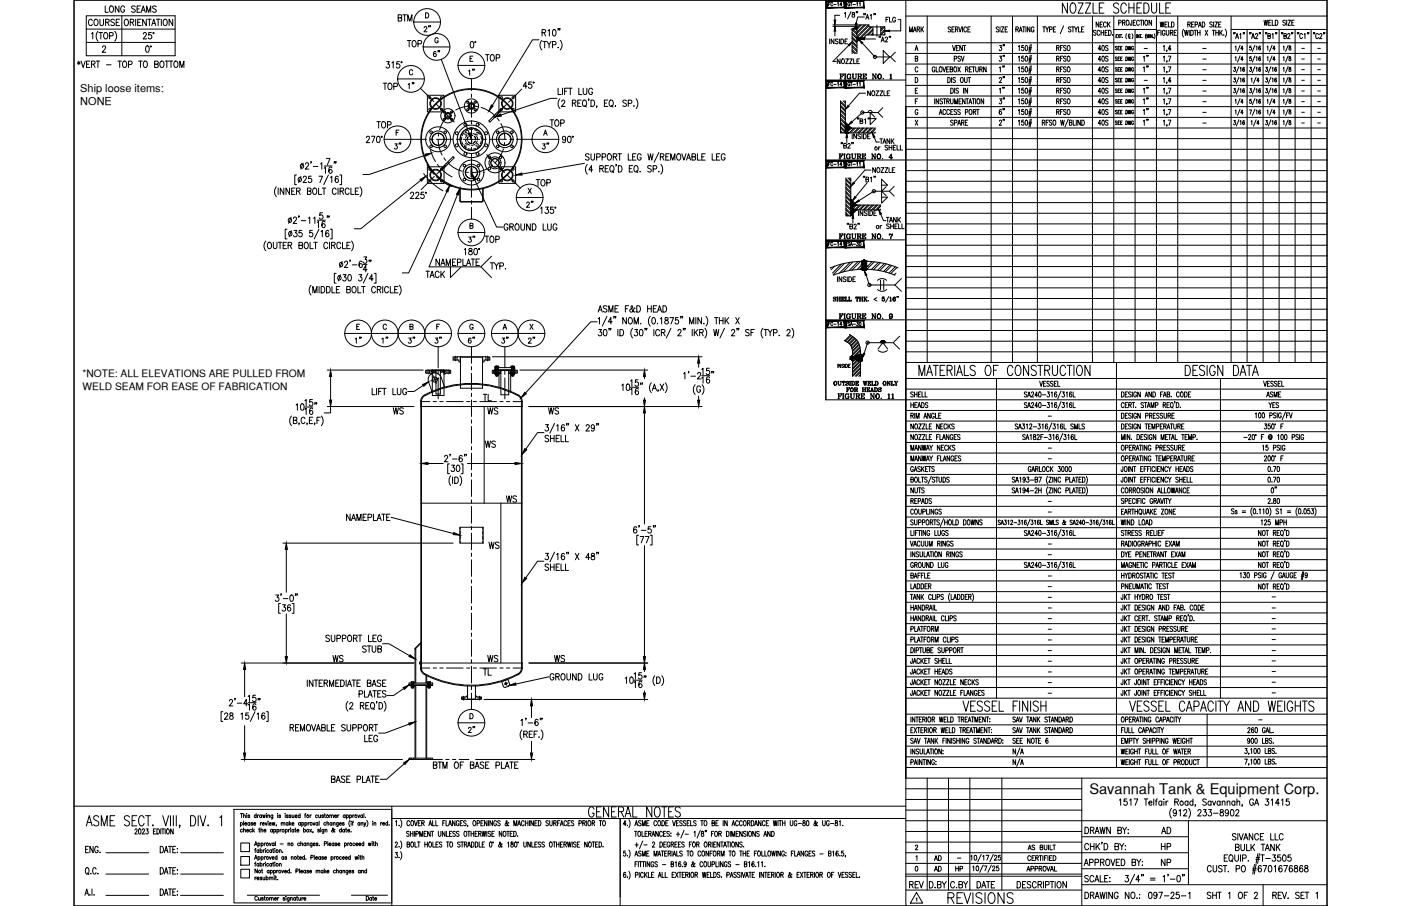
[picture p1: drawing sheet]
<svg xmlns="http://www.w3.org/2000/svg" width="432mm" height="279mm" viewBox="0 0 432 279" stroke-linecap="round" stroke-linejoin="round" font-family="sans-serif">
<defs><g id="words">
<text font-size="6.6" x="291.4" y="279.8">REVISIONS</text>
<g font-size="5.3">
<text x="26.5" y="9.2">COURSE</text>
<text x="121.7" y="7.8">BTM</text>
<text x="148.9" y="20.1">TOP</text>
<text x="117.1" y="28.9">TOP</text>
<text x="168.6" y="40.2">TOP</text>
<text x="120.6" y="47.3">3&quot;</text>
<text x="166.2" y="47.3">3&quot;</text>
<text x="164.4" y="58.6">TOP</text>
<text x="161.2" y="65.3">2&quot;</text>
<text x="148.2" y="124.9">TL</text>
<text x="120.3" y="129.1">WS</text>
<text x="149.6" y="129.1">WS</text>
<text x="168.3" y="129.1">WS</text>
<text x="148.5" y="139.3">WS</text>
<text x="155.2" y="156.3">WS</text>
<text x="149.9" y="170.4">WS</text>
<text x="101.6" y="205.3">WS</text>
<text x="148.2" y="209.5">TL</text>
<text x="149.6" y="205.3">WS</text>
<text x="170" y="205.3">WS</text>
<text x="279.4" y="275.2">REV</text>
</g>
<g font-size="4.9">
<text x="31.4" y="4.9">LONG SEAMS</text>
<text x="129.8" y="10.9">2&quot;</text>
<text x="124.5" y="15.5">TOP</text>
<text x="310.8" y="16.9" transform="rotate(-90 310.8 16.9)">3&quot;</text>
<text x="337.6" y="16.9">40S</text>
<text x="132.6" y="18.7">6&quot;</text>
<text x="306.9" y="20.1">3&quot;</text>
<text x="355.2" y="20.1" transform="rotate(-90 355.2 20.1)">1&quot;</text>
<text x="124.9" y="28.6">1&quot;</text>
<text x="143.6" y="24.3">1&quot;</text>
<text x="337.6" y="26.8">40S</text>
<text x="355.2" y="30" transform="rotate(-90 355.2 30)">1&quot;</text>
<text x="306.9" y="33.2">3&quot;</text>
<text x="351.4" y="33.2">1&quot;</text>
<text x="115.4" y="40.6">TOP</text>
<text x="306.9" y="39.9">2&quot;</text>
<text x="337.6" y="36.7">40S</text>
<text x="337.6" y="39.9">40S</text>
<text x="355.2" y="39.9" transform="rotate(-90 355.2 39.9)">1&quot;</text>
<text x="143.6" y="75.8">3&quot;</text>
<text x="148.5" y="75.8">TOP</text>
<text x="130.5" y="86.8">TACK</text>
<text x="112.5" y="106.9" transform="rotate(-90 112.5 106.9)">1&quot;</text>
<text x="120.6" y="106.9" transform="rotate(-90 120.6 106.9)">1&quot;</text>
<text x="124.9" y="106.9">3&quot;</text>
<text x="133" y="106.9">3&quot;</text>
<text x="143.6" y="106.9">6&quot;</text>
<text x="153.8" y="106.9">3&quot;</text>
<text x="161.9" y="106.9">2&quot;</text>
<text x="390.2" y="127">YES</text>
<text x="394.8" y="153.1" transform="rotate(-90 394.8 153.1)">0&quot;</text>
<text x="147.5" y="227.2" transform="rotate(-90 147.5 227.2)">2&quot;</text>
<text x="357" y="263.2">HP</text>
<text x="357" y="258.2">AD</text>
<text x="357" y="268.1">NP</text>
</g>
<text font-size="4.5" x="335.7" y="244.9">Savannah Tank &amp; Equipment Corp.</text>
<g font-size="4.4">
<text x="272.3" y="8.1">FLG</text>
<text x="279.4" y="10.9">MARK</text>
<text x="336.9" y="9.5">NECK</text>
<text x="356.7" y="9.5">WELD</text>
<text x="293.2" y="20.1">PSV</text>
<text x="310.8" y="23.3" transform="rotate(-90 310.8 23.3)">1&quot;</text>
<text x="337.6" y="20.1">40S</text>
<text x="337.6" y="23.3">40S</text>
<text x="310.8" y="30" transform="rotate(-90 310.8 30)">1&quot;</text>
<text x="337.6" y="30">40S</text>
<text x="337.6" y="33.2">40S</text>
<text x="270.2" y="45.5">TANK</text>
<text x="287.2" y="269.9">AD</text>
<text x="287.2" y="266.7">AD</text>
<text x="293.5" y="269.9">HP</text>
</g>
<g font-size="3.4">
<text x="24.7" y="28.4">Ship loose items:</text>
<text x="24.7" y="32.2">NONE</text>
</g>
<g font-size="3.2">
<text x="25.4" y="116.3">*NOTE: ALL ELEVATIONS ARE PULLED FROM</text>
<text x="25.5" y="120.2">WELD SEAM FOR EASE OF FABRICATION</text>
</g>
<g font-size="2.6">
<text x="351.7" y="16.2">-</text>
<text x="369.7" y="16.2">-</text>
<text x="400.4" y="16.2">-</text>
<text x="405.3" y="16.2">-</text>
<text x="369.7" y="19.4">-</text>
<text x="369.7" y="22.6">-</text>
<text x="400.4" y="19.4">-</text>
<text x="400.4" y="22.6">-</text>
<text x="405.3" y="19.4">-</text>
<text x="405.3" y="22.6">-</text>
<text x="351.7" y="26.1">-</text>
<text x="369.7" y="26.1">-</text>
<text x="369.7" y="29.3">-</text>
<text x="400.4" y="26.1">-</text>
<text x="400.4" y="29.3">-</text>
<text x="405.3" y="26.1">-</text>
<text x="405.3" y="29.3">-</text>
<text x="369.7" y="32.5">-</text>
<text x="369.7" y="36">-</text>
<text x="400.4" y="32.5">-</text>
<text x="400.4" y="36">-</text>
<text x="405.3" y="32.5">-</text>
<text x="405.3" y="36">-</text>
<text x="369.7" y="39.2">-</text>
<text x="400.4" y="39.2">-</text>
<text x="405.3" y="39.2">-</text>
<text x="322.1" y="129.5">-</text>
<text x="322.1" y="139.3">-</text>
<text x="322.1" y="142.9">-</text>
<text x="322.1" y="155.9">-</text>
<text x="322.1" y="159.1">-</text>
<text x="322.1" y="169">-</text>
<text x="322.1" y="172.2">-</text>
<text x="322.1" y="178.9">-</text>
<text x="322.1" y="185.6">-</text>
<text x="322.1" y="182">-</text>
<text x="391.2" y="185.2">-</text>
<text x="322.1" y="191.9">-</text>
<text x="322.1" y="188.7">-</text>
<text x="391.2" y="191.9">-</text>
<text x="391.2" y="188.7">-</text>
<text x="322.1" y="195.4">-</text>
<text x="391.2" y="195.1">-</text>
<text x="322.1" y="198.6">-</text>
<text x="322.1" y="201.8">-</text>
<text x="391.2" y="198.6">-</text>
<text x="391.2" y="201.8">-</text>
<text x="322.1" y="205.3">-</text>
<text x="322.1" y="208.5">-</text>
<text x="391.2" y="208.5">-</text>
<text x="391.2" y="205">-</text>
<text x="322.1" y="211.7">-</text>
<text x="322.1" y="214.8">-</text>
<text x="391.2" y="214.8">-</text>
<text x="391.2" y="211.7">-</text>
<text x="387" y="223.3">-</text>
<text x="294.2" y="266">-</text>
</g>
</g></defs>
<!-- layer: TEXT -->
<g fill="none" stroke="#000" stroke-width=".31">
<path d="M255.3 1.3h.4M255.7 12v1.5M255.9 .8h-.6v1M256.7 1a.32 .32 0 0 0-.4-.2 .32 .32 0 0 0-.2 .4v.2a.32 .32 0 0 0 .2 .4 .32 .32 0 0 0 .4-.2M256.7 7.7h6.8M256.7 8.1h6.8M257 1.4h.7M257 12v1.5l-.8-1.5v1.5M257.3 9.6v1.5M258.1 1l.3-.2v1M258.3 12.2l-.3-.2-.6 .2 .2 .4 .6 .3 .1 .4-.3 .2-.6-.2M258.7 12v1.5"/>
<path d="M258.8 4.7h-1.5v1.5M258.9 18.2v1.4l-.8-1.4v1.4M259.2 12a.75 .75 0 0 1 .8 .8 .75 .75 0 0 1-.8 .7zM259.5 1.5h-.7l.5-.7v1M259.6 18.2h.1a.7 .7 0 0 1 .6 .7 .7 .7 0 0 1-.7 .7l-.3-.5zM260.3 4.1l.3-.3v1.5M260.4 12.7h.5M260.6 18.2h.9l-.9 1.4h.9M261.2 12h-.8v1.5h.8M261.6 14l-4.9 5h1M261.9 18.2h.8l-.8 1.4h.8M261.9 1a.33 .33 0 0 0-.4-.2 .33 .33 0 0 0-.2 .4v.2a.33 .33 0 0 0 .3 .4 .33 .33 0 0 0 .3-.4h-.2"/>
<path d="M262.1 .8h.6M262.3 3.6l-1.1 2.2M262.4 .8v1M262.6 13.1l1.5 1.5M262.6 14.4l1.5 1.5M262.6 15.7l.8 .9M262.6 11.8l1.5 1.5M262.6 10.5l1.5 1.5M262.6 9.2l1.5 1.5M262.6 12.7l1.5 1.5M262.6 14l1.5 1.5M262.6 15.3l1.3 1.3"/>
<path d="M262.6 11.4l1.5 1.5M262.6 10.1l1.5 1.5M262.7 3.9v.4a.54 .54 0 0 1 .7 .3 .54 .54 0 0 1-.3 .7 .47 .47 0 0 1-.5-.5 .47 .47 0 0 1 .6-.4l.1-.5zM262.8 8.9l1.3 1.3M262.9 1.4h.7M263.1 18.2v1.4h.7M263.7 8.9l.4 .5M264 3.6l-.1 .4M264.1 1l.1-.2v1M264.1 8.9h.1M264.1 7.7h3.7v.6h3.7M264.1 7.7v1.2h-1.5v7.7"/>
<path d="M264.1 18.9h.5M264.1 8.9v7.7M264.2 7.7h-.1M264.4 3.6l-.2 .4M264.9 1l.2-.2v1M264.9 18.2h-.8v1.4h.8M265 7.7l-.9 .9M265.5 7.7l-1.4 1.4M265.8 13.3l3.9 4.3h4.8M266.3 4.2l-.1 .4M266.3 12h3.5M266.3 7.7l-2.2 2.2"/>
<path d="M266.4 5.2h-2l-.5 2.1M266.7 4.2l-.1 .4M266.8 7.7l-2.7 2.7M266.8 5.9l.5-1.5 .5 1.5M267 5.4h.6M267.7 7.7l-3.6 3.5M267.8 8l-3.7 3.6h2.5v-.2l-.3 .2M268.2 4.7l.3-.3v1.5M268.4 8.3l-3.4 3.3M268.8 8.3l-3.3 3.3M269 8.3v2.5M269 8.9l-1.8 1.9"/>
<path d="M269 10.2l-.5 .6M269 9.4l-1.4 1.4M269 10.6l-.1 .2M269.4 4.2l-.1 .4M269.8 4.2l-.1 .4M271 11.2l-.1 .4M271.4 11.2l-.1 .4M271.5 8.3v2.5M271.6 12.9l.5-1.5 .4 1.5M271.8 12.4h.6M272.2 15.6l2 2-2 2zM272.7 8.3v2.5h-5.5l-.5 .1-.1 .5"/>
<path d="M272.7 9.1l-1.2 1.3M272.7 10.4l-.3 .4M272.7 9.6l-1.2 1.2M272.8 11.8l.3-.4 .4 .3-.7 1.2h.8M274.2 11.2l-.2 .4M274.5 11.2l-.1 .4M275.9 16.1l-1.4 1.5 1.4 1.5M282 15.6l.5-1.6 .4 1.6M282.1 18.1l.7-.1v-.6l-.7-.1v1.6l.7-.1 .1-.4-.3-.3M282.2 15.1h.6M293 8.5a.4 .4 0 0 0-.6-.2 .4 .4 0 0 0-.1 .6l.5 .2a.42 .42 0 0 1 .1 .7 .42 .42 0 0 1-.7-.2M293.4 9h.5"/>
<path d="M293.6 14l.4 1.6 .5-1.6M294.1 8.3h-.7v1.6h.7M294.5 9h.6l.1-.6-.7-.1v1.6M294.7 14.8h.5M294.9 9l.4 .9M295.5 14h-.8v1.6M295.5 8.3l.4 1.6 .5-1.6M296.6 14v1.6l-.8-1.6v1.6M296.7 8.3v1.6M296.9 14h.8M297.3 14v1.6M297.9 8.7a.44 .44 0 0 0-.6-.4 .44 .44 0 0 0-.2 .6v.3a.44 .44 0 0 0 .2 .7 .44 .44 0 0 0 .6-.4"/>
<path d="M298.3 9h.4M299 8.3h-.7v1.6h.7M307.8 8.5a.39 .39 0 0 0-.6-.2 .39 .39 0 0 0-.1 .6l.5 .2a.42 .42 0 0 1 .1 .7 .42 .42 0 0 1-.7-.2M308.2 8.3v1.6M308.6 8.3h.8l-.8 1.6h.8M309.8 9h.4M310.5 8.3h-.7v1.6h.7M313.1 9h.7v-.6l-.7-.1v1.6M313.5 9l.4 .9M313.9 14.3l.3-.3v1.6M313.9 17.6l.3-.3v1.6M314.1 9.9l.5-1.6 .4 1.6"/>
<path d="M314.3 9.3h.6M315.1 8.3h.8M315.5 14h-.6v.7a.45 .45 0 0 1 .6 .1 .45 .45 0 0 1 0 .6 .45 .45 0 0 1-.7-.1M315.5 17.3h-.6v.7a.46 .46 0 0 1 .6 0 .46 .46 0 0 1 0 .7 .46 .46 0 0 1-.7-.1M315.5 8.3v1.6M316.1 14.1l.2-.1a.92 .92 0 0 1 0 1.6l-.3-.7zM316.1 17.4l.2-.1a.92 .92 0 0 1 0 1.6l-.3-.3zM316.2 8.3v1.6M317.1 15.2h.8M317.1 18.5h.8M317.1 14.7h.8M317.1 18h.8"/>
<path d="M317.4 8.3v1.6l-.7-1.6v1.6M317.5 13.7l-.4 2.4M317.5 17l-.4 2.4M317.9 13.7l-.4 2.4M317.9 17l-.4 2.4M318.7 8.7a.44 .44 0 0 0-.6-.4 .44 .44 0 0 0-.3 .6v.3a.46 .46 0 0 0 .5 .7 .46 .46 0 0 0 .4-.7h-.3M321.4 8.3h.8M321.8 8.3v1.6M322.3 8.3l.4 .7v.9M323.2 8.3l-.5 .7M323.5 9.1l.6-.1 .1-.6-.7-.1v1.6M324.7 9h.4"/>
<path d="M325.4 8.3h-.7v1.6h.7M325.6 14.8l.7-.1v-.6l-.7-.1v1.6M325.6 18.1l.7-.1v-.6l-.7-.1v1.6M326 14.8l.4 .8M326 18.1l.4 .8M326.8 14.8h.5M326.8 18.1h.5M327.6 14h-.8v1.6M327.6 17.3h-.8v1.6M327.8 8l-1 2.4M328.6 14.3l-.3-.3-.5 .3 .1 .3 .5 .3a.42 .42 0 0 1 .1 .6 .42 .42 0 0 1-.7-.1M328.6 17.5l-.3-.2-.5 .2 .1 .4 .5 .2a.42 .42 0 0 1 .1 .7 .42 .42 0 0 1-.7-.1"/>
<path d="M329 .9v3.2l-1.6-3.2v3.2M329.1 14.1l.1-.1a.83 .83 0 0 1 .6 .8 .83 .83 0 0 1-.6 .8 1.09 1.09 0 0 1-.1-1.5zM329.1 17.4l.1-.1a.83 .83 0 0 1 .6 .8 .83 .83 0 0 1-.6 .8 1.09 1.09 0 0 1-.1-1.5zM330.1 8.5a.4 .4 0 0 0-.6-.2 .4 .4 0 0 0-.1 .6l.4 .2a.43 .43 0 0 1 .2 .7 .43 .43 0 0 1-.7-.2M330.2 1.1l.3-.2a1.52 1.52 0 0 1 1 2.4 .78 .78 0 0 1-.8 .8 .78 .78 0 0 1-.8-.8l-.1-1.2zM330.3 8.3h.8M330.7 8.3v1.6M331.2 8.3l.4 .7v.9M332.1 8.3l-.5 .7M332.3 .9h1.5l-1.5 3.2h1.5M332.4 8.3v1.6h.7M333.3 9h.5"/>
<path d="M334.1 8.3h-.8v1.6h.8M334.5 .9h1.6l-1.6 3.2h1.6M336.9 .9v3.2h1.3M338.8 2.4h.9M340.3 .9h-1.5v3.2h1.5M344 11.1h.2M344.4 10.6h-.4v1M344.6 14.8h.3M344.6 10.6l.5 1M344.6 18.1h.3M344.8 1.4a.79 .79 0 0 0-1.1-.5 .79 .79 0 0 0-.4 1.1l1 .6a.82 .82 0 0 1 .4 1.2 .82 .82 0 0 1-1.3 .1l-.2-.3M344.8 7h.7v-.7l-.7-.1v1.6"/>
<path d="M345.1 10.6l-.5 1M345.1 14.3h-.5v1.1h.5M345.1 17.6h-.5v1.1h.5M345.2 10.6h.5M345.4 14.8h.3M345.4 18.1h.3M345.5 10.6v1M345.9 14.3h-.5v1.1h.5M345.9 17.6h-.5v1.1h.5M345.9 11.5h.1M346 7l.6-.1v-.6l-.6-.1v1.6M346.4 7l.4 .8"/>
<path d="M347 14.3a.56 .56 0 0 1 .6 .5 .56 .56 0 0 1-.6 .6zM347 17.6a.56 .56 0 0 1 .6 .5 .56 .56 0 0 1-.6 .6zM347.2 1.7a.79 .79 0 0 0-.8-.8 .79 .79 0 0 0-.8 .8l-.1 1.2a.88 .88 0 0 0 .6 1.1 .88 .88 0 0 0 1.1-.7M347.2 10.4l-.2 .7 .2 .8M347.3 6.3l.1-.1a.84 .84 0 0 1 .6 .8 .84 .84 0 0 1-.6 .8 1.12 1.12 0 0 1-.1-1.5zM347.7 14.3l.2 1.1 .2-1.1 .2 1.1 .3-1.1M347.7 17.6l.2 1.1 .2-1.1 .2 1.1 .3-1.1M347.9 .9v3.2M347.9 2.4h1.6M348 10.8v1h.4M348.3 10.8a.28 .28 0 0 0-.4-.3 .28 .28 0 0 0-.1 .4v.2a.27 .27 0 0 0 .2 .4 .27 .27 0 0 0 .3-.2M348.8 6.2v1.5l-.3 .1-.2-.5"/>
<path d="M348.9 10.4l.3 .7-.3 .8M349.3 7h.4M349.4 14.5a.32 .32 0 0 0-.4-.2 .32 .32 0 0 0-.3 .4v.3a.32 .32 0 0 0 .3 .4 .32 .32 0 0 0 .4-.4h-.3M349.4 17.8a.32 .32 0 0 0-.4-.2 .32 .32 0 0 0-.3 .4v.3a.32 .32 0 0 0 .3 .4 .32 .32 0 0 0 .4-.4h-.3M349.5 .9v3.2M350 6.2h-.7v1.6h.7M350.3 10.6v1M350.4 2.4h.9M351.1 10.6v1l-.5-1v1M351.2 6.6a.44 .44 0 0 0-.6-.4 .44 .44 0 0 0-.3 .6v.4a.44 .44 0 0 0 .3 .6 .44 .44 0 0 0 .6-.4M351.3 10.6h.4M351.4 6.2h.7"/>
<path d="M351.5 10.6v1M351.8 6.2v1.6M351.9 .9h-1.5v3.2h1.5M352 11.5h.1M352.4 6.2v1.6M352.6 .9h.7a1.9 1.9 0 0 1 0 3.2h-.7zM353.1 6.3l.1-.1a.83 .83 0 0 1 .6 .8 .83 .83 0 0 1-.6 .8 1.09 1.09 0 0 1-.1-1.5zM353.3 10.5l-.3 .6 .3 .9M353.5 11.6v-1l.3 1 .3-1v1M354.4 10.6v1M354.9 .9v2.3a.79 .79 0 0 0 .4 .7 .79 .79 0 0 0 .9 0l.3-.7v-2.3M354.9 6.2v1.6l-.8-1.6v1.6"/>
<path d="M355.1 10.6v1l-.5-1v1M355.5 11.5h.1M355.7 10.5l.3 .6-.3 .9M357.4 .9v3.2h1.4M358.5 14.3l.3-.3v1.6M358.6 17.6l.2-.3v1.6M359.3 2.4h.9M359.6 15.5l-.1 .4M359.7 18.8l-.1 .4M360.1 17.3h.8l-.6 1.6M360.8 .9h-1.5v3.2h1.5M360.9 15.1h-.9l.6-1.1v1.6"/>
<path d="M364.8 9a2.08 2.08 0 0 0 0 2.4M365.1 9.3l.3 1.6 .2-1.6 .3 1.6 .3-1.6M366.1 7.5h.7v-.7h-.7v1.5M366.5 7.5l.4 .8M366.5 9.3v1.6M367 9.3a.78 .78 0 0 1 .8 .8 .78 .78 0 0 1-.8 .8zM367.3 7.5h.4M368 6.8h-.7v1.5h.7M368 9.3h.8M368.3 7.6l.8-.1-.1-.7h-.7v1.5M368.4 9.3v1.6M369.1 9.3v1.6"/>
<path d="M369.1 10.1h.8M369.4 8.3l.4-1.5 .4 1.5M369.5 7.8h.6M369.9 9.3v1.6M370.5 6.8a.78 .78 0 0 1 .9 .8 .78 .78 0 0 1-.9 .7zM371.4 9.3l.8 1.6M372.2 9.3l-.8 1.6M373.6 7l-.2-.2-.5 .2 .1 .4 .6 .5-.2 .4-.5-.2M373.6 9.3h.8M374 6.8v1.5M374 9.3v1.6M374.4 6.8h.8l-.8 1.5h.8"/>
<path d="M374.7 10.1h.8M374.7 9.3v1.6M375.5 9.3v1.6M375.6 7.5h.5M375.9 9.3v1.6M376.2 10l.5 .9M376.3 6.8h-.7v1.5h.7M376.7 9.3l-.8 1.1M377.2 10.8h.1M377.6 9a1.99 1.99 0 0 1 0 2.4M380.3 10.1l-.1 .4M380.7 10.1l-.2 .4"/>
<path d="M380.7 14.4l.2-.2v1.3M380.7 17.7l.2-.2v1.2M380.8 11.9l.5-1.6 .4 1.6M381 11.4h.6M382.1 10.6l.3-.3v1.6M382.2 13.9l-.8 2M382.2 17.2l-.8 2M383.1 15h-.7l.5-.8v1.3M383.1 18.3h-.7l.5-.8v1.2M383.2 10.1l-.1 .4M383.6 10.1l-.1 .4M385.3 10.1l-.2 .4"/>
<path d="M385.6 10.1l-.1 .4M385.7 14.2h-.5l-.1 .5a.36 .36 0 0 1 .6 .1 .36 .36 0 0 1-.1 .5 .36 .36 0 0 1-.5-.1M385.7 17.5h-.5l-.1 .5a.36 .36 0 0 1 .6 0 .36 .36 0 0 1-.1 .6 .36 .36 0 0 1-.5-.1M385.8 11.9l.4-1.6 .5 1.6M385.9 11.4h.6M386.8 13.9l-.8 2M386.8 17.2l-.8 2M386.9 10.7l.1-.2a.42 .42 0 0 1 .6 0 .42 .42 0 0 1-.1 .7l-.6 .7h.8M387.1 14.4l.3-.2v1.3M387.1 17.7l.3-.2v1.2M388.2 10.1l-.1 .4M388.5 14.4v-.2a.63 .63 0 0 0-.7 .6 .63 .63 0 0 0 .4 .7 .37 .37 0 0 0 .3-.5 .37 .37 0 0 0-.4-.3l-.1 .3"/>
<path d="M388.5 17.7l-.2-.2a.63 .63 0 0 0-.4 .6 .63 .63 0 0 0 .5 .6 .38 .38 0 0 0 .1-.5 .38 .38 0 0 0-.4-.2l-.1 .3M388.5 10.1l-.1 .4M389.6 6.2l.2 1.6 .3-1.6 .3 1.6 .3-1.6M390.1 10.1l-.1 .4M390.4 10.1l-.1 .4M390.5 14.4l.3-.2v1.3M390.5 17.7l.3-.2v1.2M390.8 11.1l.7-.1v-.6l-.7-.1v1.6l.7-.1 .1-.4-.3-.3M391 7h.5M391.8 6.2h-.8v1.6h.8M392.1 10.6l.2-.3v1.6M392.1 13.9l-.8 2"/>
<path d="M392.1 17.2l-.8 2M392.1 6.2v1.6h.7M393 15h-.7l.4-.8v1.3M393 18.3h-.7l.4-.8v1.2M393.1 6.2a.79 .79 0 0 1 .8 .8 .79 .79 0 0 1-.8 .8zM393.2 10.1l-.1 .4M393.5 10.1l-.1 .4M395 10.1l-.1 .4M395.4 10.1l-.2 .4M395.5 14.4l.2-.2v1.3M395.5 17.7l.2-.2v1.2M395.7 11.1l.7-.1v-.6l-.7-.1v1.6l.7-.1 .1-.4-.3-.3"/>
<path d="M396.2 6.5a.4 .4 0 0 0-.6-.3 .4 .4 0 0 0-.1 .6l.4 .2a.43 .43 0 0 1 .2 .8 .43 .43 0 0 1-.7-.2M396.6 6.2v1.6M396.9 10.7v-.2a.37 .37 0 0 1 .6-.1 .37 .37 0 0 1 0 .5l-.7 1h.8M397 6.2h.7l-.7 1.6h.7M397 13.9l-.8 2M397 17.2l-.8 2M397.3 14.2v.4a.43 .43 0 0 1 .6 .4 .43 .43 0 0 1-.4 .5 .55 .55 0 0 1-.2-.6 .55 .55 0 0 1 .5-.4v-.3zM397.3 17.5v.4a.41 .41 0 0 1 .6 .4 .41 .41 0 0 1-.6 .4 .62 .62 0 0 1 .5-.9l-.1-.3zM398.1 10.1l-.1 .4M398.1 7h.5M398.5 10.1l-.1 .4M398.9 6.2h-.8v1.6h.8"/>
<path d="M400 10.1l-.2 .4M400.3 10.1l-.1 .4M401.4 10.7a.44 .44 0 0 0-.5-.4 .44 .44 0 0 0-.3 .6v.4a.44 .44 0 0 0 .3 .6 .44 .44 0 0 0 .5-.4M401.9 10.6l.3-.3v1.6M403.1 10.1l-.2 .4M403.4 10.1l-.1 .4M404.9 10.1l-.1 .4M405.2 10.1l-.1 .4M406.4 10.7a.44 .44 0 0 0-.6-.4 .44 .44 0 0 0-.3 .6v.4a.44 .44 0 0 0 .3 .6 .44 .44 0 0 0 .6-.4M406.7 10.7l.1-.2a.37 .37 0 0 1 .5-.1 .37 .37 0 0 1 .1 .5l-.7 1h.8M408 10.1l-.1 .4M408.3 10.1l-.1 .4"/>
<path d="M255.3 25.9h.4M255.9 25.4h-.6v1.1M256.7 25.7a.32 .32 0 0 0-.4-.3 .32 .32 0 0 0-.2 .4v.3a.32 .32 0 0 0 .2 .4 .32 .32 0 0 0 .4-.3M257 26h.7M258.1 25.6l.3-.2v1.1M258.8 22.8h1.2v.5l-.1-.5M258.8 24.3h.5M259 22.8v1.5M259.1 35.5l1.4 1.5M259.1 36.8l1.4 1.5M259.1 38.1l1.4 1.5M259.1 39.4l1.4 1.5"/>
<path d="M259.1 34.2l1.4 1.5M259.1 32.9l1.4 1.5M259.1 31.6l1.4 1.5M259.1 36.4l1.4 1.5M259.1 37.7l1.4 1.5M259.1 39l1.4 1.5M259.1 35.1l1.4 1.5M259.1 33.8l1.4 1.5M259.1 32.5l1.4 1.5M259.1 22.8v1.5M259.1 23.6h.4M259.5 26.1h-.7l.5-.7v1.1"/>
<path d="M259.5 23.3v.5M259.9 31.1l.6 .7M260.2 24.3h.5M260.2 22.8h.5M260.3 31.1l.2 .2M260.5 22.8v1.5M260.5 32.6l-1.4-1.5v9.9h10.7M260.5 31.1v9.9M260.6 39.5h9.2l-1.6 1.5M261 39.5l-.5 .5 1 1M261.6 22.8a.84 .84 0 0 0 0 1.5M261.9 23.8h.5"/>
<path d="M261.9 39.5l-1.4 1.3M261.9 25.7a.33 .33 0 0 0-.4-.3 .33 .33 0 0 0-.2 .4v.3a.33 .33 0 0 0 .3 .4 .33 .33 0 0 0 .3-.4h-.2M262.1 23.1v.2v-.5v.3l-.2-.2a.66 .66 0 0 0-.8 .7 .66 .66 0 0 0 1 .5M262.1 23.8v.5M262.1 25.4h.6M262.3 39.5l-1.5 1.5M262.4 25.4v1.1M262.6 22.8h.5M262.8 22.8v1.1l.5 .4h.3l.2-.4v-1.1M262.9 26h.7M262.9 22.8v1.1l.4 .4M263.2 39.5l-1.5 1.5"/>
<path d="M263.6 39.5l-1.5 1.5M263.6 22.8h.5M264.1 25.6l.1-.2v1.1M264.3 22.8h.9l.3 .3-.1 .4-.8 .1M264.3 24.3h.5M264.4 36.4l-.2 .4M264.5 39.5l-1.5 1.5M264.5 22.8v1.5M264.6 22.8v1.5M264.7 36.4l-.1 .4M264.9 25.6l.2-.2v1.1M264.9 39.5l-1.5 1.5"/>
<path d="M265 23.6l.6 .6M265.1 37.3h.7l.1-.5-.8-.2v1.5l.8-.1v-.4l-.3-.3M265.1 23.6l.3 .7 .2-.2M265.2 22.8l.3 .3-.3 .5M265.8 39.5l-1.5 1.5M265.9 22.8h1.1v.5l-.1-.5M265.9 24.3h1.1v-.4l-.1 .4M266.1 22.8v1.5M266.1 23.6h.5M266.2 39.5l-1.4 1.5M266.4 36.9l.4-.3v1.5M266.6 23.3v.5"/>
<path d="M266.8 28.7h-1.9l-3.4 4M267.1 39.5l-1.5 1.5M267.5 39.5l-1.4 1.5M267.5 34.7a.65 .65 0 0 1 .7-.6 .65 .65 0 0 1 .6 .6M267.7 36.4l-.2 .4M268 36.4l-.1 .4M268.2 28v1.5l-.8-1.5v1.5M268.4 39.5l-1.5 1.5M268.8 24.3h.5M268.8 22.8h.3l.9 1.4M268.8 39.5l-1.4 1.5M268.9 28.1l.1-.1a.7 .7 0 0 1 .7 .8 .7 .7 0 0 1-.8 .6l-.2-.5z"/>
<path d="M269 22.8v1.5M269.6 36.2l-1.4-1.5v3.7l1.8-1.8h-1.8M269.7 22.8h.5M269.8 39.9l-1.1 1.1M270 22.8v1.5l-.9-1.3M270 28h.8l-.8 1.5h.8M270.6 34.7h-4.8l-3.2 2.9M271 22.8a.68 .68 0 0 0-.5 1 .68 .68 0 0 0 1.1 .2 .67 .67 0 0 0 0-1 .67 .67 0 0 0-.9 0 .67 .67 0 0 0 0 1l.3 .3M271.2 22.8a.85 .85 0 0 1 0 1.5M271.2 28h.8l-.8 1.5h.8M272.1 33.2l-1.5 1.5 1.5 1.5M272.2 24.2h.1"/>
<path d="M272.4 28v1.5h.8M273.5 28.7h.4M274.2 28h-.7v1.5h.7M274.3 23.1l.3-.3v1.5M274.3 24.3h.6M274.5 22.9v1.4M282.1 23.9a.78 .78 0 0 1 .8 .8 .78 .78 0 0 1-.8 .8zM282.1 37l.8 1.6M282.1 27.9h.5M282.1 31.2h.5M282.9 27.2h-.8v1.6h.8M282.9 30.5h-.8v1.5"/>
<path d="M282.9 37l-.8 1.6M282.9 21a.44 .44 0 0 0-.6-.4 .44 .44 0 0 0-.3 .6v.4a.44 .44 0 0 0 .3 .6 .44 .44 0 0 0 .6-.4M282.9 34.1a.44 .44 0 0 0-.6-.3 .44 .44 0 0 0-.3 .6v.3a.45 .45 0 0 0 .5 .6 .45 .45 0 0 0 .4-.6h-.3M288.1 30.5v1.5M288.2 21a.44 .44 0 0 0-.6-.4 .44 .44 0 0 0-.3 .6v.4a.45 .45 0 0 0 .4 .6 .45 .45 0 0 0 .5-.6h-.3M288.5 20.6v1.6h.7M289.3 30.5v1.5l-.8-1.5v1.5M289.5 35.3l.4-1.5 .5 1.5M289.6 34.8h.6M289.7 20.7l.1-.1a.76 .76 0 0 1 .6 .8 .76 .76 0 0 1-.7 .7l-.2-.5zM290.5 30.7l-.3-.2-.5 .2 .1 .4 .5 .2a.42 .42 0 0 1 .1 .7 .42 .42 0 0 1-.7-.2M290.6 20.6l.4 1.6 .5-1.6"/>
<path d="M290.7 30.5h.8M291.1 30.5v1.5M291.5 34.1a.44 .44 0 0 0-.6-.3 .44 .44 0 0 0-.3 .6v.3a.44 .44 0 0 0 .3 .6 .44 .44 0 0 0 .6-.4M291.8 31.2l.7-.1v-.6h-.7v1.5M292.1 23.9a.78 .78 0 0 1 .8 .8 .78 .78 0 0 1-.8 .8zM292.2 31.2l.4 .8M292.5 20.6h-.7v1.6h.7M292.6 34.1a.43 .43 0 0 0-.5-.3 .43 .43 0 0 0-.3 .6v.3a.43 .43 0 0 0 .3 .6 .43 .43 0 0 0 .5-.4M292.8 21.4l.7-.1v-.6l-.7-.1v1.6l.7-.1 .1-.4-.3-.3M293 30.5v1.1l.3 .4 .5-.4v-1.1M293 27.2a.79 .79 0 0 1 .8 .8 .79 .79 0 0 1-.8 .8zM293 34.5h.5"/>
<path d="M293.3 23.9v1.6M293.8 33.8h-.8v1.5h.8M293.8 37.3l-.3-.3-.5 .3v.3l.5 .3a.43 .43 0 0 1 .2 .7 .43 .43 0 0 1-.7-.2M294.2 37.9l.7-.2-.1-.6-.6-.1v1.6M294.2 20.7l.1-.1a.76 .76 0 0 1 .6 .8 .76 .76 0 0 1-.7 .7l-.2-.5zM294.2 32v-1.5l.5 1.5 .4-1.5v1.5M294.2 27.2v1.6M294.5 24.1l-.3-.2-.5 .2v.3l.8 .6-.3 .5-.5-.2M294.8 34l-.2-.2-.6 .2 .2 .4 .6 .5-.2 .4-.6-.2M295.2 38.6l.4-1.6 .5 1.6M295.2 20.6l.8 1.6M295.3 38.1h.6"/>
<path d="M295.4 27.4l-.3-.2-.5 .2 .1 .4 .5 .2a.41 .41 0 0 1 .2 .6 .41 .41 0 0 1-.7 .1l-.1-.2M295.6 31.2h.4M296 34l-.3-.2-.5 .2v.3l.5 .3a.43 .43 0 0 1 .2 .7 .43 .43 0 0 1-.7-.2M296 20.6l-.8 1.6M296.2 24l.1-.1a.82 .82 0 0 1 .6 .8 .82 .82 0 0 1-.6 .8 1.08 1.08 0 0 1-.1-1.5zM296.3 30.5h-.7v1.5h.7M296.4 37.8l.6-.1 .1-.5-.7-.2v1.6M296.8 37.8l.3 .8M297 27.2v1.6M297.3 23.9v1.1l.3 .5 .4-.2 .1-1.4M297.4 30.5v1.5l-.8-1.5v1.5M297.5 34.6l.8-.2-.1-.6h-.7v1.5"/>
<path d="M297.5 37.8h.5M297.6 21.4l.6-.1v-.6l-.6-.1v1.6M297.7 30.5h.8M298 21.4l.4 .8M298.1 30.5v1.5M298.2 27.2v1.6l-.8-1.6v1.6M298.3 37h-.8v1.6h.8M298.4 23.9h.7M298.6 32l.5-1.5 .4 1.5M298.7 23.9v1.6M298.8 31.5h.5M298.9 33.8h.1a.76 .76 0 0 1 .6 .8 .76 .76 0 0 1-.7 .7l-.2-.6z"/>
<path d="M299.5 20.6h-.8v1.6h.8M299.6 30.5h.8M299.7 20.6h.7M300 34.5l.6-.1v-.6h-.6v1.5M300 30.5v1.5M300.1 20.6v1.6M300.4 34.5l.4 .8M300.7 30.5v1.5M300.7 20.6v1.1l.4 .5 .2-.1 .2-.4v-1.1M301 33.8h.8M301.3 30.5h.1a.84 .84 0 0 1 .6 .8 .84 .84 0 0 1-.6 .7 1.11 1.11 0 0 1-.1-1.5zM301.4 33.8v1.5"/>
<path d="M302 21.4l.6-.1v-.6l-.6-.1v1.6M302.4 21.4l.3 .8M303.2 30.5v1.5l-.8-1.5v1.5M303.9 20.6v1.6l-.8-1.6v1.6M308 24.3l.2-.4 .5 .3-.7 1.3h.7M308.7 34l-.1-.2a.78 .78 0 0 0-.8 .7 .78 .78 0 0 0 .5 .8 .45 .45 0 0 0 .4-.5 .45 .45 0 0 0-.6-.4l-.1 .4M313.9 20.9l.3-.3v1.6M313.9 24.2l.3-.3v1.6M313.9 27.5l.3-.3v1.6M313.9 30.8l.3-.3v1.5M313.9 34.1l.3-.3v1.5M313.9 37.3l.3-.3v1.6"/>
<path d="M315.5 20.6h-.6v.7a.45 .45 0 0 1 .6 0 .45 .45 0 0 1 0 .7 .45 .45 0 0 1-.7-.1M315.5 23.9h-.6v.7a.45 .45 0 0 1 .6 0 .45 .45 0 0 1 0 .7 .45 .45 0 0 1-.7-.1M315.5 27.2h-.6v.7a.45 .45 0 0 1 .6 0 .45 .45 0 0 1 0 .6 .45 .45 0 0 1-.7-.1M315.5 30.5h-.6v.6a.46 .46 0 0 1 .6 .1 .46 .46 0 0 1 0 .6 .46 .46 0 0 1-.7 0M315.5 33.8h-.6v.6a.45 .45 0 0 1 .6 .1 .45 .45 0 0 1 0 .6 .45 .45 0 0 1-.7-.1M315.5 37h-.6v.7a.45 .45 0 0 1 .6 .1 .45 .45 0 0 1 0 .6 .45 .45 0 0 1-.7-.1M316.1 20.7l.2-.1a.91 .91 0 0 1 0 1.6l-.3-.3zM316.1 24l.2-.1a.91 .91 0 0 1 0 1.6l-.3-.3zM316.1 27.3l.2-.1a.92 .92 0 0 1 0 1.6l-.3-.7zM316.1 30.5h.2a.92 .92 0 0 1 0 1.5l-.3-.2zM316.1 33.8h.2a.91 .91 0 0 1 0 1.5l-.3-.3zM316.1 37.1l.2-.1a.92 .92 0 0 1 0 1.6l-.3-.6z"/>
<path d="M317.1 21.7h.8M317.1 25h.8M317.1 28.3h.8M317.1 31.6h.8M317.1 34.9h.8M317.1 38.2h.8M317.1 21.3h.8M317.1 24.6h.8M317.1 27.9h.8M317.1 31.1h.8M317.1 34.4h.8M317.1 37.7h.8"/>
<path d="M317.5 20.3l-.4 2.4M317.5 23.6l-.4 2.4M317.5 26.9l-.4 2.4M317.5 30.2l-.4 2.4M317.5 33.4l-.4 2.5M317.5 36.7l-.4 2.4M317.9 20.3l-.4 2.4M317.9 23.6l-.4 2.4M317.9 26.9l-.4 2.4M317.9 30.2l-.4 2.4M317.9 33.4l-.4 2.5M317.9 36.7l-.4 2.4"/>
<path d="M321.2 37.8l.7-.1 .1-.5-.8-.2v1.6M321.6 37.8l.4 .8M322.4 37.8h.5M323.2 37h-.8v1.6M324.2 37.3l-.3-.3-.5 .3v.3l.6 .3a.43 .43 0 0 1 .1 .7 .43 .43 0 0 1-.7-.2M324.7 37.1l.2-.1a.84 .84 0 0 1 .5 .8 .84 .84 0 0 1-.5 .8 1.12 1.12 0 0 1-.2-1.5zM325.6 21.4l.7-.1v-.6l-.7-.1v1.6M325.6 24.6h.7v-.6l-.7-.1v1.6M325.6 27.9h.7v-.6l-.7-.1v1.6M325.6 31.2l.7-.1v-.6h-.7v1.5M325.6 34.5l.7-.1v-.6h-.7v1.5M326 34.5l.4 .8"/>
<path d="M326 21.4l.4 .8M326 24.6l.4 .9M326 27.9l.4 .9M326 31.2l.4 .8M326.8 27.9h.5M326.8 31.2h.5M326.8 21.4h.5M326.8 24.6h.5M326.8 34.5h.5M326.9 37l.3 1.6 .2-1.6 .3 1.6 .3-1.6M327.6 20.6h-.8v1.6M327.6 23.9h-.8v1.6"/>
<path d="M327.6 27.2h-.8v1.6M327.6 30.5h-.8v1.5M327.6 33.8h-.8v1.5M328.6 20.8l-.3-.2-.5 .2 .1 .4 .6 .4v.5l-.4 .1-.3-.3M328.6 24.1l-.3-.2-.5 .2 .1 .4 .7 .5-.3 .5-.5-.2M328.6 27.4l-.3-.2-.5 .2 .1 .4 .5 .2a.42 .42 0 0 1 .1 .7 .42 .42 0 0 1-.7-.2M328.6 30.7l-.3-.2-.5 .2 .1 .4 .5 .2a.42 .42 0 0 1 .1 .7 .42 .42 0 0 1-.7-.2M328.6 34l-.3-.2-.5 .2 .1 .4 .7 .5-.3 .4-.5-.2M329.1 20.7l.1-.1a.76 .76 0 0 1 .7 .8 .76 .76 0 0 1-.8 .7l-.2-.5zM329.1 24l.1-.1a.76 .76 0 0 1 .7 .8 .76 .76 0 0 1-.8 .7l-.2-.5zM329.1 27.3l.1-.1a.83 .83 0 0 1 .6 .8 .83 .83 0 0 1-.6 .8 1.09 1.09 0 0 1-.1-1.5zM329.1 30.5h.1a.83 .83 0 0 1 .6 .8 .83 .83 0 0 1-.6 .7 1.08 1.08 0 0 1-.1-1.5z"/>
<path d="M329.1 33.8h.1a.76 .76 0 0 1 .7 .8 .76 .76 0 0 1-.8 .7l-.2-.6zM329.2 36.7l-1 2.4M329.6 37.8l.7-.1v-.5l-.7-.2v1.6l.7-.1v-.5l-.2-.2M330.8 37v1.6h.6M331.7 37v1.6M333 37v1.6l-.8-1.6v1.6M333.4 37a.79 .79 0 0 1 .8 .8 .79 .79 0 0 1-.8 .8zM344.6 28h.3M344.6 31.2h.3M344.6 24.7h.3M344.6 34.5h.3M344.6 21.4h.3"/>
<path d="M344.6 37.8h.3M345.1 20.8h-.5v1.2h.5M345.1 24.2h-.5v1.1h.5M345.1 27.4h-.5v1.2h.5M345.1 30.7h-.5v1.1h.5M345.1 34h-.5v1.1h.5M345.1 37.3h-.5v1.1h.5M345.4 28h.3M345.4 31.2h.3M345.4 24.7h.3M345.4 34.5h.3M345.4 21.4h.3"/>
<path d="M345.4 37.8h.3M345.9 20.8h-.5v1.2h.5M345.9 24.2h-.5v1.1h.5M345.9 27.4h-.5v1.2h.5M345.9 30.7h-.5v1.1h.5M345.9 34h-.5v1.1h.5M345.9 37.3h-.5v1.1h.5M347 20.8a.56 .56 0 0 1 .5 .6 .56 .56 0 0 1-.5 .6zM347 24.2a.56 .56 0 0 1 .6 .5 .56 .56 0 0 1-.6 .6zM347 27.4a.56 .56 0 0 1 .6 .6 .56 .56 0 0 1-.6 .6zM347 30.7a.56 .56 0 0 1 .6 .6 .56 .56 0 0 1-.6 .5zM347 34a.57 .57 0 0 1 .5 .6 .57 .57 0 0 1-.5 .5z"/>
<path d="M347 37.3a.56 .56 0 0 1 .6 .6 .56 .56 0 0 1-.6 .5zM347.7 20.8l.2 1.2 .2-1.2 .2 1.2 .3-1.2M347.7 24.2l.2 1.1 .2-1.1 .2 1.1 .3-1.1M347.7 27.4l.2 1.2 .2-1.2 .2 1.2 .3-1.2M347.7 30.7l.2 1.1 .2-1.1 .2 1.1 .3-1.1M347.7 34l.2 1.1 .2-1.1 .2 1.1 .3-1.1M347.7 37.3l.2 1.1 .2-1.1 .2 1.1 .3-1.1M349.4 21.1a.32 .32 0 0 0-.4-.2 .32 .32 0 0 0-.3 .4v.2a.32 .32 0 0 0 .3 .5 .32 .32 0 0 0 .4-.5h-.3M349.4 24.4a.32 .32 0 0 0-.4-.2 .32 .32 0 0 0-.3 .4v.2a.33 .33 0 0 0 .3 .5 .33 .33 0 0 0 .4-.5h-.3M349.4 27.7a.32 .32 0 0 0-.4-.3 .32 .32 0 0 0-.3 .5v.2a.32 .32 0 0 0 .3 .5 .32 .32 0 0 0 .4-.5h-.3M349.4 31a.32 .32 0 0 0-.4-.3 .32 .32 0 0 0-.3 .4v.3a.32 .32 0 0 0 .3 .4 .32 .32 0 0 0 .4-.4h-.3M349.4 34.3a.32 .32 0 0 0-.4-.3 .32 .32 0 0 0-.3 .4v.3a.33 .33 0 0 0 .3 .4 .33 .33 0 0 0 .4-.4h-.3"/>
<path d="M349.4 37.5a.32 .32 0 0 0-.4-.2 .32 .32 0 0 0-.3 .4v.3a.32 .32 0 0 0 .3 .4 .32 .32 0 0 0 .4-.4h-.3M352.4 20.9l.3-.3v1.6M352.4 34.1l.3-.3v1.5M358.5 24.2l.3-.3v1.6M358.6 20.9l.2-.3v1.6M358.6 27.5l.2-.3v1.6M358.6 30.8l.2-.3v1.5M358.6 34.1l.2-.3v1.5M358.6 37.3l.2-.3v1.6M359.6 25.4l-.1 .4M359.7 22.1l-.1 .4M359.7 28.7l-.1 .4"/>
<path d="M359.7 32l-.1 .3M359.7 35.3l-.1 .3M359.7 38.5l-.1 .4M360.1 20.6h.8l-.6 1.6M360.1 27.2h.8l-.6 1.6M360.1 30.5h.8l-.6 1.5M360.1 33.8h.8l-.6 1.5M360.1 37h.8l-.6 1.6M360.9 25h-.9l.6-1.1v1.6M380.3 20.8h.5l-.3 .5a.36 .36 0 0 1 .3 .5 .36 .36 0 0 1-.6 0M380.3 24h.5l-.3 .5a.36 .36 0 0 1 .3 .6 .36 .36 0 0 1-.6 0M380.3 27.3h.5l-.3 .5a.37 .37 0 0 1 .3 .6 .37 .37 0 0 1-.6 0"/>
<path d="M380.3 37.2h.5l-.3 .5a.37 .37 0 0 1 .3 .5 .37 .37 0 0 1-.6 0M380.7 34.2l.2-.3v1.3M380.7 30.9l.2-.3v1.3M381.8 20.5l-.8 2M381.8 23.8l-.8 1.9M381.8 27.1l-.8 1.9M381.8 37l-.8 1.9M382.2 21l.2-.2v1.2M382.2 24.3l.2-.3v1.3M382.2 27.6l.2-.3v1.3M382.2 37.4l.2-.2v1.3M382.2 33.7l-.8 1.9"/>
<path d="M382.2 30.4l-.8 1.9M383.1 34.8h-.7l.5-.9v1.3M383.1 31.5h-.7l.5-.9v1.3M383.6 21l-.2-.2a.63 .63 0 0 0-.4 .6 .63 .63 0 0 0 .5 .6 .37 .37 0 0 0 .1-.5 .37 .37 0 0 0-.4-.2l-.2 .3M383.6 24.2l-.1-.1a.63 .63 0 0 0-.6 .5 .63 .63 0 0 0 .4 .7 .33 .33 0 0 0 .3-.4 .33 .33 0 0 0-.5-.2l-.1 .2M383.6 27.5l-.1-.1a.63 .63 0 0 0-.6 .5 .63 .63 0 0 0 .4 .7 .37 .37 0 0 0 .3-.4 .37 .37 0 0 0-.4-.3l-.2 .3M383.6 37.4l-.1-.1a.63 .63 0 0 0-.6 .5 .63 .63 0 0 0 .4 .7 .37 .37 0 0 0 .3-.5 .37 .37 0 0 0-.4-.3l-.2 .3M385.1 33.9h.6l-.4 1.3M385.2 20.8h.5l-.3 .5a.36 .36 0 0 1 .3 .5 .36 .36 0 0 1-.6 0M385.2 27.3h.5l-.3 .5a.37 .37 0 0 1 .3 .6 .37 .37 0 0 1-.6 0M385.6 24.3l.2-.3v1.3M385.6 37.4l.2-.2v1.3"/>
<path d="M385.7 30.6h-.5l-.1 .6a.36 .36 0 0 1 .6 0 .36 .36 0 0 1-.1 .5 .36 .36 0 0 1-.5-.1M386.8 20.5l-.8 2M386.8 33.7l-.8 1.9M386.8 30.4l-.8 1.9M386.8 27.1l-.8 1.9M387.1 21l.3-.2v1.2M387.1 34.2l.3-.3v1.3M387.1 30.9l.3-.3v1.3M387.1 27.6l.3-.3v1.3M387.1 23.8l-.8 1.9M387.1 37l-.8 1.9M388 24.9h-.6l.4-.9v1.3"/>
<path d="M388 38h-.6l.4-.8v1.3M388.5 21l-.2-.2a.63 .63 0 0 0-.4 .6 .63 .63 0 0 0 .5 .6 .37 .37 0 0 0 .1-.5 .37 .37 0 0 0-.4-.2l-.1 .3M388.5 34.1v-.1a.63 .63 0 0 0-.7 .5 .63 .63 0 0 0 .4 .7 .34 .34 0 0 0 .3-.5 .34 .34 0 0 0-.5-.1v.2M388.5 30.8l-.2-.2a.63 .63 0 0 0-.4 .7 .63 .63 0 0 0 .5 .5 .38 .38 0 0 0 .1-.4 .38 .38 0 0 0-.4-.2l-.1 .3M388.5 27.5v-.1a.63 .63 0 0 0-.7 .5 .63 .63 0 0 0 .4 .7 .37 .37 0 0 0 .3-.4 .37 .37 0 0 0-.4-.3l-.1 .3M390.1 20.8h.5l-.2 .5a.36 .36 0 0 1 .3 .5 .36 .36 0 0 1-.7 0M390.1 24h.5l-.2 .5a.36 .36 0 0 1 .3 .6 .36 .36 0 0 1-.7 0M390.1 27.3h.5l-.2 .5a.37 .37 0 0 1 .3 .6 .37 .37 0 0 1-.7 0M390.1 37.2h.5l-.2 .5a.37 .37 0 0 1 .3 .5 .37 .37 0 0 1-.7 0M390.5 34.2l.3-.3v1.3M390.5 30.9l.3-.3v1.3M391.7 20.5l-.8 2"/>
<path d="M391.7 23.8l-.8 1.9M391.7 27.1l-.8 1.9M391.7 37l-.8 1.9M392.1 21l.2-.2v1.2M392.1 24.3l.2-.3v1.3M392.1 27.6l.2-.3v1.3M392.1 37.4l.2-.2v1.3M392.1 33.7l-.8 1.9M392.1 30.4l-.8 1.9M393 34.8h-.7l.4-.9v1.3M393 31.5h-.7l.4-.9v1.3M393.4 21v-.2a.58 .58 0 0 0-.5 .6 .58 .58 0 0 0 .4 .6 .37 .37 0 0 0 .2-.5 .37 .37 0 0 0-.5-.2l-.1 .3"/>
<path d="M393.4 24.2v-.1a.58 .58 0 0 0-.5 .6 .58 .58 0 0 0 .4 .6 .37 .37 0 0 0 .2-.5 .37 .37 0 0 0-.5-.2l-.1 .3M393.4 27.5v-.1a.58 .58 0 0 0-.5 .5 .58 .58 0 0 0 .4 .6 .37 .37 0 0 0 .2-.4 .37 .37 0 0 0-.5-.2l-.1 .3M393.4 37.4v-.1a.58 .58 0 0 0-.5 .5 .58 .58 0 0 0 .4 .6 .37 .37 0 0 0 .2-.5 .37 .37 0 0 0-.5-.2l-.1 .3M395.5 21l.2-.2v1.2M395.5 24.3l.2-.3v1.3M395.5 34.2l.2-.3v1.3M395.5 30.9l.2-.3v1.3M395.5 27.6l.2-.3v1.3M395.5 37.4l.2-.2v1.3M397 20.5l-.8 2M397 23.8l-.8 1.9M397 33.7l-.8 1.9"/>
<path d="M397 30.4l-.8 1.9M397 27.1l-.8 1.9M397 37l-.8 1.9M397.3 20.8v.4a.43 .43 0 0 1 .6 .3 .43 .43 0 0 1-.4 .5 .46 .46 0 0 1-.2-.5 .46 .46 0 0 1 .5-.3v-.4zM397.3 24.1v.4a.43 .43 0 0 1 .6 .3 .43 .43 0 0 1-.4 .5 .54 .54 0 0 1-.2-.6 .54 .54 0 0 1 .5-.3v-.3zM397.3 34v.3a.43 .43 0 0 1 .6 .4 .43 .43 0 0 1-.4 .5 .46 .46 0 0 1-.2-.6 .46 .46 0 0 1 .5-.3v-.3zM397.3 30.7v.4a.42 .42 0 0 1 .6 .3 .42 .42 0 0 1-.4 .5 .45 .45 0 0 1-.2-.6 .45 .45 0 0 1 .5-.2v-.4zM397.3 27.4v.3a.43 .43 0 0 1 .6 .4 .43 .43 0 0 1-.4 .5 .55 .55 0 0 1-.2-.6 .55 .55 0 0 1 .5-.4v-.2zM397.3 37.3v.3a.43 .43 0 0 1 .6 .4 .43 .43 0 0 1-.4 .5 .55 .55 0 0 1-.2-.6 .55 .55 0 0 1 .5-.4v-.2zM255.3 50.6h.4M255.9 50.1h-.6v1M256.7 50.3a.32 .32 0 0 0-.4-.2 .32 .32 0 0 0-.2 .4v.2a.32 .32 0 0 0 .2 .4 .32 .32 0 0 0 .4-.2"/>
<path d="M257 50.7h.7M258.1 50.3l.3-.2v1M258.6 47.5h1.2v.4l-.1-.4M258.6 49h.5M258.8 47.5v1.5M258.9 47.5v1.5M258.9 48.2h.4M259.1 40.7l.2 .3M259.1 40.3l.6 .7M259.3 44l-.1 .4M259.3 47.9v.6M259.5 50.8h-.7l.5-.7v1"/>
<path d="M259.7 44l-.1 .4M260 49h.5M260 47.5h.5M260.1 44.9h.7v-.6l-.7-.1v1.5l.7-.1 .1-.4-.3-.3M260.2 47.5v1.5M260.5 41l.5 .1 .5-.1M260.5 41h.1M260.6 41h.1M260.6 41v.1M260.7 41h.1M260.7 41v.1M260.7 41.1h.1"/>
<path d="M260.7 54.9v11.7h1.5v-11.7M260.7 59.5l1.5 1.5M260.7 58.2l1.5 1.5M260.7 56.9l1.5 1.5M260.7 55.6l1.5 1.4M260.7 59.1l1.5 1.4M260.7 57.8l1.5 1.4M260.7 56.5l1.5 1.4M260.7 55.1l1.5 1.5M260.8 41h.1M260.8 41v.1M260.9 41.1h.1"/>
<path d="M260.9 41v.1v-.1M260.9 41v.1M261 42.5v1.4M261 41v.1v-.1M261 41v.1M261.1 41v.1v-.1M261.2 41v.1M261.2 41h.1M261.3 41.1h.1M261.3 41h.1M261.3 44.6l.2-.4 .5 .3-.8 1.2h.9M261.3 54.9l.9 .9"/>
<path d="M261.4 47.5a.84 .84 0 0 0 0 1.5M261.4 41.1h.1M261.4 41l-.1 .1M261.4 41v.1M261.4 41h.1M261.5 41h.1M261.7 48.4h.4M261.7 54.9l.5 .4M261.9 47.7v.2v-.4v.2a.65 .65 0 0 0-1 .5 .65 .65 0 0 0 1 .6M261.9 48.4v.6M261.9 50.3a.33 .33 0 0 0-.4-.2 .33 .33 0 0 0-.2 .4v.2a.33 .33 0 0 0 .3 .4 .33 .33 0 0 0 .3-.4h-.2M262.1 50.1h.6"/>
<path d="M262.4 50.1v1M262.4 47.5h.5M262.6 44l-.1 .4M262.7 41.3v1.5M262.9 50.7h.7M263 44l-.1 .4M263.4 47.5h.4M263.6 47.5v1.1l-.4 .4-.5-.2-.1-1.3 .1 1.1 .4 .4M264 41.3v1.5l-.9-1.5v1.5M264.1 50.3l.1-.2v1M264.1 47.5h.9l.3 .3-.1 .3-.8 .1M264.1 49h.5"/>
<path d="M264.3 47.5v1.5M264.8 48.2l.4 .7 .2-.1M264.9 50.3l.2-.2v1M264.9 48.3l.2 .6 .2 .1 .1-.2M265 47.5l.2 .3-.2 .4M265.2 41.5l-.3-.2-.5 .2 .1 .3 .7 .6-.3 .4-.5-.2M265.7 47.5h1.1v.4l-.1-.4M265.7 49h1.1v-.4l-.1 .4M265.7 41.3v1.5M265.9 47.5v1.5M266 47.5v1.5M266 48.2h.4"/>
<path d="M266.1 41.3a.75 .75 0 0 1 .9 .7 .75 .75 0 0 1-.9 .8zM266.2 54.4l-.2 .3M266.4 47.9v.6M266.5 54.4l-.1 .3M266.9 55.3l.7-.1 .1-.5-.8-.1v1.5l.8-.2v-.4l-.3-.2M267.3 56.4l-4.6 5.5M267.4 42h.5M268.2 41.3h-.8v1.5h.8M268.3 54.9l.3-.3v1.5M268.4 52.5h-1.8l-3.4 3.9M268.6 49h.4M268.6 47.5h.3l.8 1.3"/>
<path d="M268.8 47.5v1.5M269.5 54.4l-.2 .3M269.5 47.5h.5M269.7 47.5v1.5l-.8-1.4M269.8 51.7v1.5l-.8-1.5v1.5M269.8 54.4l-.1 .3M270.5 51.8l.1-.1a.71 .71 0 0 1 .6 .8 .71 .71 0 0 1-.7 .6l-.3-.5zM270.8 47.5a.67 .67 0 0 0-.5 1 .67 .67 0 0 0 1.1 .1 .62 .62 0 0 0 0-.8 .62 .62 0 0 0-.9-.1l-.1 .6 .4 .7M271 47.5a.85 .85 0 0 1 0 1.5M271.5 51.7h.9l-.9 1.5h.9M271.7 57.1h1.9l-1.9-1.8v3.7M271.7 59v3.7l1.9-1.9h-1.9"/>
<path d="M271.7 59l1.5 1.4M272 48.8h.1M272.8 51.7h.8l-.8 1.5h.8M273.2 57.5l-1.5 1.5M274 51.7v1.5h.7M274.1 59l1.5 1.5M274.1 59h-4.8l-7.1 4.5M274.5 49h.5M274.7 47.6v1.4M275 52.4h.5M275.1 48.6h-1.1l.7-1.1v1.5M275.6 57.5l-1.5 1.5"/>
<path d="M275.8 51.7h-.8v1.5h.8M255.3 75.2h.4M255.9 74.7h-.6v1.1M256.7 75a.32 .32 0 0 0-.4-.3 .32 .32 0 0 0-.2 .4v.3a.32 .32 0 0 0 .2 .4 .32 .32 0 0 0 .4-.3M257 75.3h.7M258.1 74.9l.3-.2v1.1M258.7 72.2h1.1v.4l-.1-.4M258.7 73.6h.4M258.9 72.2v1.4M258.9 72.9h.5M259.4 72.6v.5M259.5 75.4h-.7l.5-.7v1.1"/>
<path d="M260.1 73.6h.5M260.1 72.2h.5M260.3 72.2v1.4M260.4 72.2v1.4M260.7 60.8l1.5 1.5M260.7 62.1l1.5 1.5M260.7 63.4l1.5 1.5M260.7 64.7l1.5 1.5M260.7 66l.6 .6M260.7 60.4l1.5 1.4M260.7 61.7l1.5 1.5M260.7 63l1.5 1.5"/>
<path d="M260.7 64.3l1.5 1.5M260.7 65.6l1 1M261.2 68.9l-.1 .4M261.4 72.2a.82 .82 0 0 0 0 1.4M261.6 68.9l-.1 .4M261.7 73.1h.5M261.9 74.9h-.6l.6 .6-.2 .3-.4-.2M261.9 72.4l.1 .2v-.4l-.1 .2-.1-.2a.67 .67 0 0 0-.9 .7 .67 .67 0 0 0 1 .5M261.9 73.1v.5M261.9 69.8h.8v-.5l-.8-.2v1.5l.8-.1 .1-.4-.3-.3M262 73.1v.5M262 75.8l.4-1.1 .3 1.1"/>
<path d="M262.2 75.4h.4M262.2 64.7h9.2M262.2 63.2h9.2M262.2 63.2v.1M262.5 72.2h.5M262.7 72.2v1l.4 .4 .5-.2 .1-1.2M262.7 63.2l-.5 .5M262.7 72.2v1l.4 .4M262.9 67.4v1.4M262.9 75.3h.8M263.2 69.5l.2-.4 .5 .3-.8 1.2h.9M263.4 72.2h.5"/>
<path d="M263.5 63.2l-1.3 1.4M264 63.2l-1.5 1.5M264.1 74.7h.4l-.2 .4a.32 .32 0 0 1 .2 .5 .32 .32 0 0 1-.5 0M264.2 72.2h.8l.3 .2-.1 .4-.8 .1M264.2 73.6h.4M264.4 72.2v1.4M264.5 68.9l-.1 .4M264.6 65v1.5M264.8 72.9l.6 .6M264.9 63.2l-1.5 1.5M264.9 68.9l-.1 .4M264.9 72.9l.2 .7 .3-.2"/>
<path d="M264.9 74.8a.47 .47 0 0 1 .5 .4 .47 .47 0 0 1-.5 .5zM265 72.2l.3 .2-.3 .5M265.3 63.2l-1.5 1.5M265.7 72.2h1.1v.4v-.4M265.7 73.6h1.1v-.4v.4M265.9 72.2v1.4M265.9 65v1.5l-.8-1.5v1.5M266 72.2v1.4M266 72.9h.4M266.2 63.2l-1.5 1.5M266.4 72.6v.5M266.6 63.2l-1.5 1.5"/>
<path d="M267.2 65.2l-.7-.1-.1 .4 .7 .4 .1 .4-.3 .2-.5-.2M267.5 63.2l-1.5 1.5M267.6 65v1.5M267.9 63.2l-1.5 1.5M268.1 65a.75 .75 0 0 1 .8 .7 .75 .75 0 0 1-.8 .8zM268.7 73.6h.4M268.7 72.2h.2M268.8 63.2l-1.5 1.5M268.9 72.2v1.4M268.9 72.2l.9 1.3M269.2 63.2l-1.5 1.5M269.3 65.7h.5"/>
<path d="M269.6 72.2h.4M269.8 72.2v1.4l-.9-1.3M270.1 63.2l-1.5 1.5M270.1 65h-.8v1.5h.8M270.5 63.2l-1.5 1.5M270.8 72.2a.67 .67 0 0 0-.5 .9 .67 .67 0 0 0 1.1 .2 .62 .62 0 0 0 0-.9 .62 .62 0 0 0-.8 0l-.1 .9 .3 .3M271 72.2a.84 .84 0 0 1 0 1.4M271.3 69.5v1M271.4 63.2l-1.5 1.5M271.4 66.1l.9 1.9h.8M271.4 64.5l-.2 .2M271.4 63.6l-1.1 1.1"/>
<path d="M271.8 69.5l-.5 .5M272 73.5h.1M273.2 67h.8M273.6 67v1.5M274.1 69.3l-.7-.2-.1 .4 .7 .5 .1 .3-.3 .2-.5-.2M274.1 72.4l.2-.2 .5 .2 .3-.2-.5 1.4v-.5l.4-.5M274.1 72.2v.4M274.1 68.5l.5-1.5 .5 1.5M274.2 72.3l.6 .1M274.3 68h.6M274.5 69v1.5M274.5 69.7h.9"/>
<path d="M275.4 69v1.5M275.8 69.7h.5M276.2 67v1.5l-.8-1.5v1.5M276.6 69h-.8v1.5h.8M276.7 67v1.5M277 69v1.5h.7M277 67.7l.6 .8M277.6 67l-.9 1M278 69v1.5h.7M255.3 99.9h.4M255.9 99.4h-.6v1M255.9 82.6a25.3 25.3 0 0 1 9.8-2l.7-.4 .6 .4a25.3 25.3 0 0 1 9.8 2"/>
<path d="M256 82.6l-.1 .1M256.7 99.6a.32 .32 0 0 0-.4-.2 .32 .32 0 0 0-.2 .4v.2a.32 .32 0 0 0 .2 .4 .32 .32 0 0 0 .4-.2M256.9 91.9l.6 .4a.39 .39 0 0 1-.1 .6 .39 .39 0 0 1-.5-.4v.3v-.1M256.9 84.9a22.8 22.8 0 0 1 8.8-1.8l.7 .3 .6-.3a22.8 22.8 0 0 1 8.9 1.8M257 100h.7M257.2 82.1l-1 1.1M257.6 91.8v-.2v.4a.36 .36 0 0 0-.4-.4 .36 .36 0 0 0-.2 .5l.6 .3M257.9 91.6h.4M257.9 92.8h.4M258.1 91.6v1.2M258.1 85.4v1.4M258.1 99.6l.3-.2v1"/>
<path d="M258.2 91.6v1.2M258.2 92.2h.6M258.7 96.8h1.1v.4l-.1-.4M258.7 98.3h.4M258.7 91.6h.4M258.7 92.8h.4M258.8 91.6v1.2M258.9 96.8v1.5M258.9 91.6v1.2M258.9 97.5h.5M259.3 81.5l-2.7 2.7M259.3 91.6h.9v.4v-.4"/>
<path d="M259.3 92.8h.9v-.3v.3M259.4 97.2v.6M259.4 85.4v1.4l-.8-1.4v1.4M259.5 91.6v1.2M259.5 92.2h.4M259.9 92v.4M260.1 98.3h.5M260.1 96.8h.5M260.3 81.2l-3.5 3.5M260.3 96.8v1.5M260.4 96.8v1.5M260.5 92.8h.9v-.3l-.1 .3"/>
<path d="M260.5 91.6h.4M260.7 91.6v1.2M260.7 85.6l-.3-.2-.5 .2 .1 .3 .7 .5-.3 .4-.5-.2M261.1 85.4v1.4M261.4 96.8a.84 .84 0 0 0 0 1.5M261.5 92.8h.9v-.3l-.1 .3M261.5 91.6h.4M261.6 85.4a.75 .75 0 0 1 .9 .7 .75 .75 0 0 1-.9 .7zM261.7 97.7h.5M261.7 91.6v1.2M261.8 91.6v1.2M261.9 99.5h-.6l.6 .6-.2 .3-.4-.1"/>
<path d="M261.9 97l.1 .2v-.4l-.1 .2a.64 .64 0 0 0-1 .5 .64 .64 0 0 0 1 .6M261.9 97.7v.6M262 97.7v.6M262 80.9l-3.3 3.3M262.5 96.8h.5M262.7 96.8v1.1l.4 .4 .5-.2 .1-1.3M262.7 96.8v1.1l.4 .4M262.9 86.1h.4M262.9 80.8l-3.1 3.1M262.9 100h.8M263.4 96.8h.5M263.6 85.4h-.7v1.4h.7"/>
<path d="M263.8 91.6v.4v-.4h.8v.4v-.4M264 92.8h.4M264.1 99.4h.4l-.2 .4a.31 .31 0 0 1 .2 .5 .31 .31 0 0 1-.5-.1M264.2 96.8h.8l.3 .3-.1 .3-.8 .1M264.2 98.3h.4M264.2 91.6v1.2M264.4 96.8v1.5M264.5 80.6l-2.8 2.9M264.8 97.5l.5 .7 .1-.1M264.8 91.6h.4M264.8 92.8h.4M264.9 97.6l.2 .6 .3-.1"/>
<path d="M264.9 99.4h.2a.52 .52 0 0 1 .3 .5 .52 .52 0 0 1-.5 .5zM265 96.8l.3 .3-.3 .4M265 91.6v1.2M265.1 92.2h.6M265.1 91.6v1.2M265.2 80.6l-2.7 2.7M265.6 91.6h.4M265.6 92.8h.4M265.7 96.8h1.1v.4v-.4M265.7 98.3h1.1v-.4v.4M265.7 91.6v1.2M265.8 91.6v1.2"/>
<path d="M265.8 81.5l-1.6 1.6M265.9 82.2l-1 .9M265.9 96.8v1.5M266 96.8v1.5M266 97.5h.4M266.2 91.6h.4M266.2 92.8h.4M266.4 91.6v1.2M266.4 97.2v.6M266.7 92.2l.5 .6M266.8 84.5l1.1 3.4h7.9M267 91.6h.3"/>
<path d="M267 92.8h.3M267.2 91.6l-.8 .8M267.4 80.6l-.4 .4M267.6 92.7h.1M268.7 98.3h.4M268.7 96.8h.2M268.8 80.7l-1.8 1.8M268.9 96.8v1.5M268.9 96.8l.9 1.3M269.5 80.8l-2.4 2.3M269.6 96.8h.4M269.8 96.8v1.5l-.9-1.4"/>
<path d="M270.3 91.8l-1 .5 1 .5M270.5 86.5a1.98 1.98 0 0 1 2.8 0M270.5 89.3a1.98 1.98 0 0 0 2.8 0M270.8 80.9l-2.3 2.2M270.8 96.8a.67 .67 0 0 0-.5 1 .67 .67 0 0 0 1.1 .1 .62 .62 0 0 0 0-.8 .62 .62 0 0 0-.8-.1l-.1 .9 .3 .4M271 96.8a.85 .85 0 0 1 0 1.5M271.4 81l-2.2 2.2M271.4 86.4v3M272 91.7l.5-.1h-.5l-.1 .6a.42 .42 0 0 1 .6-.1 .42 .42 0 0 1 0 .6 .42 .42 0 0 1-.6-.1M272 98.1h.1M272.3 92l.3 .4-.3 .4M272.4 86.4v3"/>
<path d="M272.6 81.3l-2.1 2.1M273.2 81.4l-2.1 2.1M274 91.4l-1.1 1.8M274.3 91.9l.2-.3v1.2M274.3 92.8h.5M274.3 81.7l-2 2M274.5 91.7v1.1M274.5 96.8l-.3 .4 .3 .5M274.6 96.8a.89 .89 0 0 1 0 1.5M274.8 81.9l-1.9 2M275 97.3a.47 .47 0 0 1-.6 .4 .47 .47 0 0 1-.3-.7 .47 .47 0 0 1 .7-.1 .79 .79 0 0 1 .3 .8 .79 .79 0 0 1-.7 .6l-.2-.2M275.6 91.6a.71 .71 0 0 0 0 1.2"/>
<path d="M275.7 92.1l.3 .3-.3 .4M275.8 87.9l2 2M275.9 91.8l-.1-.2a.57 .57 0 0 0-.6 .6 .57 .57 0 0 0 .6 .6 .37 .37 0 0 0 0-.7 .37 .37 0 0 0-.5 .3M275.9 82.3l-1.9 1.9M276.1 84.2l-.5 .6M276.5 82.5l-1.9 1.9M276.5 91.5l-.1 .3M276.9 91.5l-.1 .3M277.8 85.9l-2 2M257.4 117.6a.55 .55 0 0 0-.4 .8 .55 .55 0 0 0 .9 .1 .5 .5 0 0 0 0-.6 .5 .5 0 0 0-.7-.1l-.2 .5 .4 .5M257.5 117.6a.7 .7 0 0 1 0 1.2M258.2 117.6h.4"/>
<path d="M258.2 112.3v1M258.4 117.6v.9l.3 .3 .4-.2 .1-1M258.4 117.6v.9l.3 .3M259 117.6h.3M259.1 112.3v1l-.6-1v1M259.5 100.1h-.7l.5-.7v1M259.6 117.6v.4v-.4h.8v.4v-.4M259.8 118.8h.4M260 117.6v1.2M260 112.5h-.6l.6 .4-.1 .4-.5-.1M260.2 105l1.7 1.1 .7 1.6 .1 8.3M260.3 112.3v1"/>
<path d="M260.6 112.3a.52 .52 0 0 1 .6 .5 .52 .52 0 0 1-.6 .5zM260.7 117.9l.7 .3a.39 .39 0 0 1-.2 .7 .39 .39 0 0 1-.5-.4v.3l.1-.2M260.9 119.6h.9v.3v-.3M261.1 119.6v1.2M261.5 117.8v-.2v.4a.36 .36 0 0 0-.4-.4 .36 .36 0 0 0-.3 .5l.7 .3M261.5 119.9v.5M261.5 112.8h.4M261.8 103.1l1.6 1.1 1 1.1 .7 1.9 .1 2M261.8 117.6h.4M261.8 118.8h.4M262 117.6v1.2M262 100.4l.4-1 .3 1"/>
<path d="M262.1 112.3h-.6v1h.6M262.1 103.3l-1.7 1.8M262.2 100.1h.4M262.3 103.5l-1.7 1.7M262.4 117.6h.6a.64 .64 0 0 1 .4 .6 .64 .64 0 0 1-.4 .6h-.6M262.5 119.6a.54 .54 0 0 0-.4 .8 .54 .54 0 0 0 .9 .1 .5 .5 0 0 0 0-.7 .5 .5 0 0 0-.7 0l-.2 .5 .4 .5M262.6 117.6v1.2M262.6 119.6a.68 .68 0 0 1 0 1.2M262.7 109.7a.62 .62 0 0 0-.6 .7 .62 .62 0 0 0 .6 .6M262.7 103.8l-1.7 1.7M262.7 110.4l2.5 1.1M262.9 110.5l-.2 .2"/>
<path d="M263 103.9l-1.7 1.7M263 117.6a.67 .67 0 0 1 .3 .6 .67 .67 0 0 1-.3 .6M263.3 119.6l1 .2-.1 .3-.7 .1M263.4 104.2l-1.7 1.7M263.4 110.7l-.7 .7M263.5 119.6v1.2M263.6 104.4l-1.7 1.7M263.7 110.8l-1 1M263.7 117.6h.9v.4l-.1-.4M263.7 118.8h.9v-.3l-.1 .3M263.8 117.6v1.2M263.9 117.6v1.2"/>
<path d="M263.9 118.2h.3M263.9 104.8l-1.7 1.7M264 119.6l.2 .2-.2 .4M264.1 104.9l-1.8 1.8M264.2 111.1l-1.5 1.4M264.2 118v.4M264.4 105.4l-1.9 1.9M264.4 111.2l-1.7 1.6M264.5 105.6l-1.9 1.9M264.8 106.1l-2.1 2M264.8 106.4l-2.1 2.1M264.9 111.4l-2.2 2.2"/>
<path d="M265 107l-2.3 2.2M265.1 107.3l-2.4 2.3M265.2 111.5l-2.5 2.4M265.2 107.9l-2.5 2.4M265.2 109.2a1.42 1.42 0 0 1 0 2.3M265.2 108.9l-.6 .6M265.2 112.2l-2.5 2.5M265.2 113.3l-2.5 2.4M265.2 114.4l-1.6 1.6M265.2 115.5l-.6 .5M265.2 108.2l-1.9 1.9M265.2 112.6l-2.5 2.4"/>
<path d="M265.2 113.6l-2.4 2.4M265.2 114.7l-1.3 1.3M265.2 115.8l-.2 .2M265.2 111.5v4.5M265.2 109.2l-2.5 1.1M265.7 119.6h.4M265.9 119.6v1.2M266 119.6v1.2M266 117.6h.4M266.2 117.6l.2 1.2 .2-1.2 .3 1.2 .2-1.2M266.2 117.6l.2 .9M266.5 119.6h.4"/>
<path d="M266.7 119.6v1.2M266.7 117.6l.2 .9M266.9 117.6h.4M267.1 119.6h.9v.3v-.3M267.3 119.6v1.2M267.4 119.6v1.2M267.4 117.6h1v.4l-.1-.4M267.4 118.8h1v-.3l-.1 .3M267.6 117.6v1.2M267.7 118.2h.3M267.7 117.6v1.2M267.7 119.9v.5"/>
<path d="M268 118v.4M268.6 118.8h.9v-.3l-.1 .3M268.6 117.6h.4M268.8 119.8l.4 1-.4-1.2-.4 1.2M268.8 117.6v1.2M268.9 117.6v1.2M269.5 119.6h.5a.63 .63 0 0 1 .4 .6 .63 .63 0 0 1-.4 .6h-.5M269.6 119.6v1.2M269.7 117.6h.5a.64 .64 0 0 1 .5 .6 .64 .64 0 0 1-.5 .6h-.5M269.7 119.6v1.2M269.8 117.6v1.2M269.9 117.6v1.2"/>
<path d="M270 119.6a.65 .65 0 0 1 .4 .6 .65 .65 0 0 1-.4 .6M270.2 117.6a.69 .69 0 0 1 0 1.2M270.6 107.7l1.5-2 1.5 2M270.7 108a1.98 1.98 0 0 0 2.8 0M270.8 119.9l.7 .3a.4 .4 0 0 1-.2 .6 .4 .4 0 0 1-.5-.4v.4v-.2M271.5 105.7a.62 .62 0 0 1 .6-.6 .62 .62 0 0 1 .6 .6M271.5 119.8l.1-.2v.3a.35 .35 0 0 0-.4-.3 .35 .35 0 0 0-.3 .4l.7 .4M272.6 117.6a.55 .55 0 0 0-.5 .8 .55 .55 0 0 0 .9 .1 .5 .5 0 0 0 0-.6 .5 .5 0 0 0-.6-.1l-.2 .5 .4 .5M272.7 117.6a.7 .7 0 0 1 0 1.2M273.4 117.6h.2l.7 1.1M273.4 118.8h.3M273.5 117.6v1.2"/>
<path d="M274.1 117.6h.3M274.3 117.6v1.2l-.7-1.1M274.7 118.8h.8v-.3v.3M274.7 117.6h.4M274.8 117.6v1.2M274.9 117.6v1.2M275.3 105.7l2 2M275.7 117.6h.3M275.8 117.6l.4 .6v.6M276 118.8h.4M276.4 117.6h.3M276.6 117.6l-.4 .6"/>
<path d="M277.3 103.7l-2 2h-7.9l-1.1 3.3M283.2 115.8v-3.1l.9 3.1 .9-3.1v3.1M285.6 115.8l.9-3.1 .9 3.1M285.9 114.8h1.2M287.6 112.7h1.6M288.4 112.7v3.1M289.8 114.2h.9M291.2 112.7h-1.4v3.1h1.4M291.9 114.2l1.4-.2 .2-.4-.2-.8-1.4-.1v3.1M292.7 114.2l.8 1.6M294.3 112.7v3.1M294.8 115.8l.9-3.1 .9 3.1"/>
<path d="M295.2 114.8h1.1M297.2 112.7v3.1h1.4M300.6 113.1a.8 .8 0 0 0-1.1-.4 .8 .8 0 0 0-.4 1l1 .6a.84 .84 0 0 1 .3 1.4 .84 .84 0 0 1-1.4-.3M304.1 112.8l.2-.1a1.38 1.38 0 0 1 1.1 1.9l-.1 .5a.79 .79 0 0 1-1.2 .6l-.5-1.1v-.7zM306.2 114.2h.9M307.7 112.7h-1.5v3.1M312.2 113.4a.79 .79 0 0 0-.8-.8 .79 .79 0 0 0-.8 .8v1.7a.79 .79 0 0 0 .8 .8 .79 .79 0 0 0 .8-.8M313.3 112.8l.2-.1a1.38 1.38 0 0 1 1.2 1.9l-.1 .5a.79 .79 0 0 1-.8 .8 .79 .79 0 0 1-.8-.8l-.1-1.2zM317 112.7v3.1l-1.6-3.1v3.1M319.4 113.1a.79 .79 0 0 0-1-.4 .79 .79 0 0 0-.5 1l1 .6a.84 .84 0 0 1 .3 1.4 .84 .84 0 0 1-1.4-.3M319.8 112.7h1.6M320.4 117.6l.5 1.5 .4-1.5"/>
<path d="M320.6 112.7v3.1M321.6 118.3h.5M322 114.2l1.3-.2 .3-.4-.3-.8-1.3-.1v3.1M322.3 117.6h-.7v1.5h.7M322.8 114.2l.8 1.6M323.4 117.8l-.2-.2-.6 .2 .1 .4 .5 .2a.41 .41 0 0 1 .2 .6 .41 .41 0 0 1-.7 .1l-.1-.2M324.4 112.7v2.2a.8 .8 0 0 0 .3 .8 .8 .8 0 0 0 .9 0l.3-.8v-2.2M324.5 117.8l-.2-.2-.5 .2 .1 .4 .4 .2a.41 .41 0 0 1 .2 .6 .41 .41 0 0 1-.6 .1l-.1-.2M325 118.3h.4M325.7 117.6h-.7v1.5h.7M326 117.6v1.5h.7M328.4 113.4a.79 .79 0 0 0-.8-.8 .79 .79 0 0 0-.8 .8v1.7a.79 .79 0 0 0 .8 .8 .79 .79 0 0 0 .8-.8"/>
<path d="M328.9 112.7h1.6M329.6 112.7v3.1M331 112.7v3.1M332.3 112.8l.2-.1a1.38 1.38 0 0 1 1.1 1.9l-.1 .5a.79 .79 0 0 1-1.2 .6l-.5-1.1v-.7zM336 112.7v3.1l-1.6-3.1v3.1M365.3 112.7h.8a1.93 1.93 0 0 1 0 3.1h-.8zM367.7 114.2h.9M369.1 112.7h-1.4v3.1h1.4M371.3 113.1a.79 .79 0 0 0-1.1-.4 .79 .79 0 0 0-.4 1l1 .6a.84 .84 0 0 1 .2 1.4 .84 .84 0 0 1-1.3-.3M372 112.7v3.1M374.5 113.4a.78 .78 0 0 0-1.2-.6 2.18 2.18 0 0 0 .2 3 .91 .91 0 0 0 1-1.2h-.5M376.9 112.7v3.1l-1.6-3.1v3.1"/>
<path d="M380.2 112.7h.8a1.93 1.93 0 0 1 0 3.1h-.8zM382.2 115.8l.9-3.1 .9 3.1M382.5 114.8h1.2M384.2 112.7h1.6M385 112.7v3.1M386 115.8l.9-3.1 .9 3.1M386.4 114.8h1.1M389.4 117.6l.5 1.5 .5-1.5M390.6 118.3h.5M391.4 117.6h-.8v1.5h.8M392.5 117.8a.4 .4 0 0 0-.6-.2 .4 .4 0 0 0-.1 .6l.4 .2a.43 .43 0 0 1 .1 .7 .43 .43 0 0 1-.7-.2M393.6 117.8a.4 .4 0 0 0-.6-.2 .4 .4 0 0 0-.1 .6l.4 .2a.42 .42 0 0 1 .2 .7 .42 .42 0 0 1-.7-.2"/>
<path d="M394 118.3h.4M394.7 117.6h-.7v1.5h.7M395 117.6v1.5h.7M258.2 121.5h1.2v.4l-.1-.4M258.2 122.9h.5M258.4 121.5v1.4M258.5 121.5v1.4M258.5 122.2h.4M258.9 121.9v.5M259.7 122.9h.4M259.7 121.5h.4M259.9 121.5v1.4"/>
<path d="M260.9 120.8h.4M261 121.5a.84 .84 0 0 0 0 1.4M261.1 120.2h.4M261.3 122.4h.5M261.5 121.7l.1 .2v-.4l-.1 .2-.2-.2a.67 .67 0 0 0-.8 .7 .67 .67 0 0 0 1 .5M261.5 122.4v.5M261.6 122.4v.5M262 121.5h.5M263 121.5h.4M263.2 121.5v1l-.4 .4-.5-.2v-1.2v1l.4 .4M263.3 120.8h.4M263.7 121.5h.9l.3 .2-.1 .4-.8 .1"/>
<path d="M263.7 122.9h.5M263.8 120.2l.5 .5M263.9 120.2l.2 .5 .2-.1M263.9 121.5v1.4M264.4 122.2l.6 .6M264.5 122.2l.3 .7 .2-.2M264.6 121.5l.3 .2-.3 .5M265.3 121.5h1.1v.4l-.1-.4M265.3 122.9h1.1v-.4l-.1 .4M265.5 121.5v1.4M265.6 122.2h.4M265.7 120.8h.4"/>
<path d="M266 121.9v.5M266 120.2h.7M266.5 120.8h.4M267.1 120.8h.9v-.4v.4M267.4 120.2h.3M268.2 122.9h.5M268.2 121.5h.3l.9 1.3M268.3 120.8h.3M268.5 121.5v1.4M268.5 120.4h.5M268.9 120.8h.4M269.2 121.5h.4"/>
<path d="M269.4 121.5v1.4l-.9-1.3M270.4 121.5a.67 .67 0 0 0-.5 .9 .67 .67 0 0 0 1.1 .2 .62 .62 0 0 0 0-.9 .62 .62 0 0 0-.8 0l-.2 .6 .4 .6M270.6 121.5a.85 .85 0 0 1 0 1.4M271.6 122.8h.1M273.7 121.7l.3-.2v1.4M273.7 122.9h.6M273.9 121.5v1.4M274.8 121.7l.4-.2v1.4M274.8 122.9h.7M275.1 121.5v1.4M280.7 138.9v-1.6l.5 1.6 .4-1.6v1.6M280.7 128.2l.7-.1v-.6l-.7-.1v1.6"/>
<path d="M280.7 124.1v1.6M280.7 124.9h.8M281.1 128.2l.4 .8M281.5 121.1l-.3-.2-.5 .2v.3l.5 .3a.42 .42 0 0 1 .1 .7 .42 .42 0 0 1-.6-.2M281.5 134v1.6l-.8-1.6v1.6M281.5 130.7v1.6l-.8-1.6v1.6M281.5 124.1v1.6M281.9 120.9v1.5M281.9 121.6h.7M281.9 138.9l.5-1.6 .4 1.6M281.9 127.4v1.6M282 124.9h.4"/>
<path d="M282.1 138.3h.5M282.1 134.1l.2-.1a.82 .82 0 0 1 .5 .8 .82 .82 0 0 1-.5 .8 1.11 1.11 0 0 1-.2-1.5zM282.1 130.8l.2-.1a.82 .82 0 0 1 .5 .8 .82 .82 0 0 1-.5 .8 1.11 1.11 0 0 1-.2-1.5zM282.4 129v-1.6l.4 1.6 .5-1.6v1.6M282.6 120.9v1.5M282.7 124.1h-.7v1.6h.7M282.9 125.7l.4-1.6 .5 1.6M283 125.2h.6M283.1 121.6h.4M283.1 134h.9l-.9 1.6h.9M283.1 130.7h.9l-.9 1.6h.9M283.8 120.9h-.7v1.5h.7"/>
<path d="M283.9 137.3v1.6l-.8-1.6v1.6M284.1 124.1a.78 .78 0 0 1 .8 .8 .78 .78 0 0 1-.8 .8zM284.2 120.9v1.5h.6M284.2 137.3l.3 1.6 .3-1.6 .3 1.6 .2-1.6M284.3 134h.8l-.8 1.6h.8M284.3 130.7h.8l-.8 1.6h.8M284.7 129l.5-1.6 .4 1.6M284.9 128.5h.6M285.1 120.9v1.5h.7M285.5 134v1.6h.6M285.5 130.7v1.6h.6M285.5 138.9l.5-1.6 .4 1.6"/>
<path d="M285.7 138.3h.6M286 124.4l-.3-.3-.5 .3 .8 .9-.3 .4-.5-.2M286.4 134.7h.5M286.4 131.5h.5M286.5 137.3l.5 .7v.9M286.7 127.4v1.6l-.8-1.6v1.6M287.1 134h-.7v1.6h.7M287.1 130.7h-.7v1.6h.7M287.4 137.3l-.4 .7M288 127.8a.44 .44 0 0 0-.6-.4 .44 .44 0 0 0-.3 .6v.4a.46 .46 0 0 0 .4 .6 .46 .46 0 0 0 .5-.6h-.3M288.3 127.4v1.6h.7M288.7 134.7h.4"/>
<path d="M289.3 128.2h.5M289.4 134h-.7v1.6M289.5 130.7v1.6l-.8-1.6v1.6M289.7 137.3v1.6l-.8-1.6v1.6M289.7 134v1.6h.7M289.9 131.5h.5M290 127.4h-.7v1.6h.7M290.1 138h.5M290.5 135.6l.4-1.6 .5 1.6M290.6 130.7h-.7v1.6h.7M290.6 135h.6M290.9 137.3h-.8v1.6h.8"/>
<path d="M291.8 131.1a.44 .44 0 0 0-.6-.4 .44 .44 0 0 0-.3 .6v.4a.44 .44 0 0 0 .3 .6 .44 .44 0 0 0 .6-.4M292 137.7a.44 .44 0 0 0-.5-.4 .44 .44 0 0 0-.4 .6v.4a.44 .44 0 0 0 .3 .6 .44 .44 0 0 0 .6-.4M292.2 130.7v1.6M292.4 137.3v1.6M292.5 134v1.6l-.8-1.6v1.6M292.5 131.4l.5 .9M292.7 138l.5 .9M293 130.7l-.8 1.1M293.2 137.3l-.8 1M293.7 134.4a.44 .44 0 0 0-.6-.4 .44 .44 0 0 0-.3 .6v.4a.45 .45 0 0 0 .5 .6 .45 .45 0 0 0 .4-.6h-.3M294.1 130.9l-.3-.2-.5 .2 .1 .4 .5 .3a.41 .41 0 0 1 .1 .6 .41 .41 0 0 1-.7-.1M294.1 134.7h.4"/>
<path d="M294.3 137.5l-.3-.2-.5 .2 .1 .3 .5 .3a.42 .42 0 0 1 .1 .7 .42 .42 0 0 1-.7-.2M294.8 134h-.7v1.6h.7M295.9 134.2l-.3-.2-.5 .2v.3l.8 .6-.3 .5-.5-.2M313.7 130.9l-.3-.2-.5 .2 .1 .4 .6 .4v.5l-.4 .1-.3-.2M313.9 132.3l.4-1.6 .5 1.6M314.1 131.8h.5M315.2 130.7h.6l-.4 .6a.45 .45 0 0 1 .4 .7 .45 .45 0 0 1-.8 0M316 134.2l-.3-.2-.5 .2 .1 .3 .5 .3a.42 .42 0 0 1 .1 .7 .42 .42 0 0 1-.7-.1M316.2 135.6l.5-1.6 .4 1.6M316.3 131l.3-.3v1.6M316.4 135h.5M316.5 124.4l-.3-.3-.5 .3 .1 .3 .7 .6-.3 .4-.5-.2"/>
<path d="M316.5 121.1l-.3-.2-.5 .2 .1 .4 .7 .5-.3 .4-.5-.2M316.7 125.7l.5-1.6 .4 1.6M316.7 122.4l.5-1.5 .4 1.5M316.9 125.2h.6M316.9 121.9h.6M317.3 131.1l.3-.4 .4 .3-.7 1.3h.8M317.5 134.3l.3-.3v1.6M317.9 124.5l.1-.2a.35 .35 0 0 1 .5-.1 .35 .35 0 0 1 0 .5l-.7 1h.8M317.9 121.2l.1-.2a.36 .36 0 0 1 .5-.1 .36 .36 0 0 1 0 .6l-.7 .9h.8M318.5 131.6h1M318.6 134.1v.4a.53 .53 0 0 1 .6 .5 .53 .53 0 0 1-.5 .6 .56 .56 0 0 1-.2-.7 .56 .56 0 0 1 .7-.4v-.4zM319.7 134.4l.2-.4 .4 .3-.7 1.3h.8"/>
<path d="M319.8 125.2h-.8l.5-1.1v1.6M319.8 121.9h-.8l.5-1v1.5M320 130.7h.6l-.3 .6a.45 .45 0 0 1 .4 .7 .45 .45 0 0 1-.8 0M320.3 124.2l.1-.1a.91 .91 0 0 1 0 1.6l-.3-.6zM320.3 120.9h.1a.91 .91 0 0 1 0 1.5l-.3-.3zM320.8 134.7h.4M321.2 131l.3-.3v1.6M321.3 125.1h1M321.3 121.8h1M321.5 134h-.7v1.6M321.8 134.9h1M322.8 124.1h.6l-.3 .6a.46 .46 0 0 1 .4 .7 .46 .46 0 0 1-.8 0"/>
<path d="M322.8 120.9h.6l-.3 .6a.46 .46 0 0 1 .4 .6 .46 .46 0 0 1-.8 0M322.9 130.9l-.1-.1a.78 .78 0 0 0-.8 .6 .78 .78 0 0 0 .5 .9 .42 .42 0 0 0 .4-.6 .42 .42 0 0 0-.7-.1v.2M323.3 134h.6l-.3 .6a.46 .46 0 0 1 .4 .7 .46 .46 0 0 1-.8 0M324 124.4l.3-.3v1.6M324 121.2l.3-.3v1.5M324.2 130.4l-1 2.4M324.5 134.3l.3-.3v1.6M324.6 130.7h.6l-.3 .6a.45 .45 0 0 1 .4 .7 .45 .45 0 0 1-.8 0M325.7 124.4l-.2-.3a.92 .92 0 0 0-.1 1.6 .46 .46 0 0 0 .3-.6 .46 .46 0 0 0-.5-.3l-.2 .4M325.7 121.1l-.1-.2a.78 .78 0 0 0-.8 .7 .78 .78 0 0 0 .5 .8 .45 .45 0 0 0 .4-.5 .45 .45 0 0 0-.5-.4l-.2 .4M325.8 131l.3-.3v1.6M326.2 134.2l-.1-.1a.78 .78 0 0 0-.7 .6 .78 .78 0 0 0 .4 .9 .45 .45 0 0 0 .4-.6 .45 .45 0 0 0-.5-.3l-.2 .3"/>
<path d="M327 123.8l-1 2.4M327 120.5l-1 2.5M327.4 124.1h.6l-.3 .6a.45 .45 0 0 1 .4 .7 .45 .45 0 0 1-.8 0M327.4 120.9h.6l-.3 .6a.45 .45 0 0 1 .4 .6 .45 .45 0 0 1-.8 0M327.5 130.9l-.2-.2a.94 .94 0 0 0-.1 1.6 .44 .44 0 0 0 .4-.6 .44 .44 0 0 0-.7-.1l-.1 .2M327.5 133.7l-1 2.4M327.9 134h.6l-.3 .6a.45 .45 0 0 1 .4 .7 .45 .45 0 0 1-.8 0M327.9 130.7v1.6h.7M328.6 124.4l.3-.3v1.6M328.6 121.2l.3-.3v1.5M329.1 134.3l.3-.3v1.6M330.3 124.4l-.2-.3a.94 .94 0 0 0-.1 1.6 .46 .46 0 0 0 .3-.5 .46 .46 0 0 0-.5-.4l-.2 .4"/>
<path d="M330.3 121.1l-.2-.2a.94 .94 0 0 0-.1 1.5 .46 .46 0 0 0 .3-.5 .46 .46 0 0 0-.5-.4l-.2 .4M330.8 124.1v1.6h.6M330.8 120.9v1.5h.6M330.8 134.2l-.2-.2a.94 .94 0 0 0-.1 1.6 .46 .46 0 0 0 .4-.6 .46 .46 0 0 0-.6-.3l-.2 .3M330.8 130.9l-.3-.2-.5 .2 .1 .4 .5 .3a.42 .42 0 0 1 .1 .7 .42 .42 0 0 1-.7-.2M331.2 132.3v-1.6l.5 1.6 .4-1.6v1.6M331.3 134v1.6h.6M332.5 130.7v1.6h.7M334.2 130.9l-.2-.2-.5 .2 .1 .4 .5 .3v.6l-.4 .1-.2-.2M345.7 120.9a.78 .78 0 0 1 .8 .7 .78 .78 0 0 1-.8 .8zM345.7 127.4a.79 .79 0 0 1 .8 .8 .79 .79 0 0 1-.8 .8zM345.7 130.7a.78 .78 0 0 1 .8 .8 .78 .78 0 0 1-.8 .8z"/>
<path d="M345.7 135.6v-1.6l.4 1.6 .4-1.6v1.6M345.8 137.4l.1-.1a.83 .83 0 0 1 .6 .8 .83 .83 0 0 1-.6 .8 1.09 1.09 0 0 1-.1-1.5zM346.4 124.5a.44 .44 0 0 0-.5-.4 .44 .44 0 0 0-.3 .6v.4a.44 .44 0 0 0 .3 .6 .44 .44 0 0 0 .5-.4M346.8 131.5h.5M346.8 124.9h.5M346.8 121.6h.5M346.8 128.2h.5M346.9 138.1l.7-.1v-.6l-.7-.1v1.6M347 134v1.6M347.6 120.9h-.8v1.5h.8M347.6 124.1h-.8v1.6h.8M347.6 127.4h-.8v1.6h.8"/>
<path d="M347.6 130.7h-.8v1.6h.8M347.9 124.9l.7-.1v-.5l-.7-.2v1.6M348.1 138h.4M348.2 134v1.6l-.7-1.6v1.6M348.3 124.9l.4 .8M348.6 121.1l-.3-.2-.5 .2 .1 .3 .5 .3a.43 .43 0 0 1 .1 .7 .43 .43 0 0 1-.7-.2M348.6 127.7a.4 .4 0 0 0-.5-.3 .4 .4 0 0 0-.1 .6l.4 .2a.43 .43 0 0 1 .1 .8 .43 .43 0 0 1-.7-.2M348.6 130.9l-.3-.2-.5 .2 .2 .4 .4 .3a.42 .42 0 0 1 .1 .7 .42 .42 0 0 1-.7-.2M348.7 135.4h.1M348.8 137.3h-.7v1.6h.7M348.9 124.1h.8M349 120.9v1.5"/>
<path d="M349 127.4v1.6M349 130.7v1.6M349.1 138h.7v-.6l-.7-.1v1.6M349.3 124.1v1.6M349.5 138l.4 .9M350 125.6h.1M350.2 138.9l.4-1.6 .4 1.6M350.3 121.2a.44 .44 0 0 0-.6-.3 .44 .44 0 0 0-.3 .6v.3a.45 .45 0 0 0 .4 .6 .45 .45 0 0 0 .5-.6h-.3M350.3 127.8a.44 .44 0 0 0-.6-.4 .44 .44 0 0 0-.3 .6v.4a.46 .46 0 0 0 .4 .6 .46 .46 0 0 0 .5-.6h-.3M350.3 131.1a.44 .44 0 0 0-.6-.4 .44 .44 0 0 0-.3 .6v.4a.45 .45 0 0 0 .4 .6 .45 .45 0 0 0 .5-.6h-.3M350.3 138.3h.6M350.4 134a.78 .78 0 0 1 .8 .8 .78 .78 0 0 1-.8 .8z"/>
<path d="M351.2 137.3h.8M351.5 120.9v1.5l-.9-1.5v1.5M351.5 127.4v1.6l-.9-1.6v1.6M351.5 130.7v1.6l-.9-1.6v1.6M351.6 137.3v1.6M351.6 134.7h.5M352.2 137.3v1.6M352.3 134h-.7v1.6h.7M352.5 124.4l-.3-.3-.5 .3v.3l.5 .3a.43 .43 0 0 1 .2 .7 .43 .43 0 0 1-.7-.2M352.7 124.1h.8M352.9 122.4l.5-1.5 .4 1.5M352.9 130.7h.8"/>
<path d="M353.1 128.2h.7v-.7l-.7-.1v1.6M353.1 121.9h.6M353.1 124.1v1.6M353.3 130.7v1.6M353.4 134.2l-.3-.2-.5 .2 .1 .3 .7 .6-.3 .5-.5-.2M353.5 137.3v1.6l-.8-1.6v1.6M353.6 125.7l.4-1.6 .5 1.6M353.8 125.2h.5M353.8 134v1.6M354 131.5h.4M354.3 128.2l.6-.1v-.6l-.6-.1v1.6M354.7 128.2l.3 .8"/>
<path d="M354.7 130.7h-.7v1.6h.7M354.7 137.7a.44 .44 0 0 0-.5-.4 .44 .44 0 0 0-.3 .6v.4a.46 .46 0 0 0 .4 .6 .46 .46 0 0 0 .4-.6h-.3M354.8 125.7v-1.6l.4 1.6 .5-1.6v1.6M354.9 120.9v1.5l-.8-1.5v1.5M355 132.3v-1.6l.5 1.6 .5-1.6v1.6M355 134.4a.44 .44 0 0 0-.5-.4 .44 .44 0 0 0-.3 .6v.4a.45 .45 0 0 0 .4 .6 .45 .45 0 0 0 .4-.6h-.2M355.3 120.9a.78 .78 0 0 1 .9 .7 .78 .78 0 0 1-.9 .8zM355.5 128.2h.4M356.1 125l.7-.1v-.7l-.7-.1v1.6M356.2 127.4h-.7v1.6h.7M356.2 134v1.6l-.7-1.6v1.6M356.3 138.1l.7-.1v-.6l-.7-.1v1.6"/>
<path d="M356.4 131.6l.7-.1v-.7l-.7-.1v1.6M357.3 127.7l-.3-.3-.5 .3 .1 .3 .4 .2a.41 .41 0 0 1 .2 .7 .41 .41 0 0 1-.6 0l-.1-.1M357.5 138h.7v-.6l-.7-.1v1.6M357.6 131.5h.4M357.7 121.6h.5M357.9 135.6v-1.6l.4 1.6 .5-1.6v1.6M357.9 138l.4 .9M358.3 130.7h-.7v1.6h.7M358.4 127.7l-.3-.3-.5 .3 .1 .3 .5 .2a.42 .42 0 0 1 .1 .7 .42 .42 0 0 1-.7-.1M358.4 120.9h-.7v1.5M358.5 124.9l.7-.1v-.5l-.7-.2v1.6M358.5 122.4l.5-1.5 .5 1.5"/>
<path d="M358.7 131.5l.7-.2-.1-.5-.6-.1v1.6M358.7 138h.4M358.7 121.9h.6M358.8 127.4v1.1l.3 .5 .4-.2 .1-1.4M358.9 124.9l.4 .8M359.1 131.5l.4 .8M359.2 134.7h.5M359.4 137.3h-.7v1.6h.7M359.7 132.3l.4-1.6 .5 1.6M359.7 124.9h.4M359.7 121.6l.7-.1v-.6h-.7v1.5l.8-.1v-.5l-.3-.2M359.8 131.8h.6"/>
<path d="M360 134h-.8v1.6h.8M360 128.2l.7-.1v-.5l-.7-.2v1.6M360.1 134h.8M360.4 124.1h-.7v1.6h.7M360.4 128.2l.4 .8M360.5 137.5l-.3-.2-.5 .2v.3l.5 .3a.43 .43 0 0 1 .2 .7 .43 .43 0 0 1-.7-.2M360.5 134v1.6M360.7 130.7h.8M360.9 124.2l.1-.1a.76 .76 0 0 1 .6 .8 .76 .76 0 0 1-.7 .7l-.2-.5zM361 122.3h.1M361 135.6l.5-1.6 .4 1.6M361.1 130.7v1.6"/>
<path d="M361.2 135h.6M361.2 128.2h.5M361.2 125.4l.3 .5M361.6 137.5l-.3-.2-.5 .2v.3l.6 .3a.41 .41 0 0 1 .1 .6 .41 .41 0 0 1-.6 .1l-.1-.2M361.8 130.7v1.1l.3 .5 .4-.2v-1.4M361.9 127.4h-.7v1.6h.7M362 137.3v1.3l.3 .3 .4-.3 .1-1.3M362.1 123.9l-.1 .4M362.2 134v1.6h.7M362.5 124.1a.78 .78 0 0 1 .8 .8 .78 .78 0 0 1-.8 .8zM363 131.5l.7-.2v-.5l-.7-.1v1.6M363.2 138h.7l.1-.6-.8-.1v1.6"/>
<path d="M363.4 131.5l.4 .8M363.5 121.2a.44 .44 0 0 0-.6-.3 .44 .44 0 0 0-.3 .6v.3a.44 .44 0 0 0 .3 .6 .44 .44 0 0 0 .6-.4M363.6 138l.4 .9M363.8 125.6h.1M364 120.9h.1a.82 .82 0 0 1 .6 .7 .82 .82 0 0 1-.6 .8 1.11 1.11 0 0 1-.1-1.5zM364.2 131.5h.4M364.2 134h.8M364.4 138h.4M364.6 134v1.6M364.9 130.7h-.7v1.6h.7M365.1 120.9a.78 .78 0 0 1 .8 .7 .78 .78 0 0 1-.8 .8zM365.1 137.3h-.7v1.6h.7"/>
<path d="M365.3 134.7h.4M366 134h-.7v1.6h.7M366.3 121.6h.4M366.3 135.6v-1.6l.5 1.6 .4-1.6v1.6M367 120.9h-.7v1.5h.7M367.7 134.8l.7-.1-.1-.6-.6-.1v1.6M368.9 135.4h.1M383.4 134.9h1M384.8 134.4l.1-.2a.36 .36 0 0 1 .5-.1 .36 .36 0 0 1 0 .5l-.6 1h.8M386.1 134.1l.1-.1a.91 .91 0 0 1 0 1.6l-.2-.3zM386.9 127.6l.3-.3v1.6M386.9 134h.2l-.1 .3z"/>
<path d="M388 127.4l.2-.1a.91 .91 0 0 1 0 1.6l-.3-.7zM388.8 134.7h.4M389.1 127.4l.2-.1a.91 .91 0 0 1 0 1.6l-.3-.7zM389.1 137.6l.3-.3v1.6M389.5 134h-.7v1.6M389.8 130.7h.6l-.4 .6a.45 .45 0 0 1 .4 .7 .45 .45 0 0 1-.7 0M390.4 122.4l.4-1.5 .5 1.5M390.8 137.3h-.6v.7a.44 .44 0 0 1 .6 0 .44 .44 0 0 1-.1 .6 .44 .44 0 0 1-.6 0M391.4 128.1h.6v-.7l-.6-.1v1.6M391.5 130.7h-.6l-.1 .7a.45 .45 0 0 1 .7 0 .45 .45 0 0 1-.1 .7 .45 .45 0 0 1-.6-.1M391.8 134.6l-.1-.1a.37 .37 0 0 0-.5 .3 .37 .37 0 0 0 .5 .3l.1-.1M391.8 134.4v.7a.55 .55 0 0 0 .4-.5 .55 .55 0 0 0-.4-.5 .7 .7 0 0 0-.9 .7 .7 .7 0 0 0 1 .6"/>
<path d="M392.1 130.8l.1-.1a.88 .88 0 0 1 0 1.6l-.3-.7zM392.3 121.1l-.3-.2-.5 .2 .1 .3 .7 .6-.3 .4-.5-.2M392.5 138.1l.6-.1v-.6l-.6-.1v1.6M392.7 122.4v-1.5l.4 1.5 .5-1.5v1.5M392.9 130.8h.2l-.1 .2zM393.3 127.6l-.3-.3-.4 .1-.1 .4 .6 .4 .2 .5-.3 .2-.5-.2M393.7 127.3v1.6M393.8 134.3l.3-.3v1.6M394.4 137.5l-.3-.2-.5 .2 .1 .4 .5 .2a.42 .42 0 0 1 .1 .7 .42 .42 0 0 1-.7-.2M394.8 120.9h-.8v1.5M394.8 131.5h.4M394.8 137.3v1.6"/>
<path d="M394.9 127.7a.44 .44 0 0 0-.6-.4 .44 .44 0 0 0-.3 .6v.4a.45 .45 0 0 0 .5 .6 .45 .45 0 0 0 .4-.6h-.3M394.9 134.1l.2-.1a.91 .91 0 0 1 0 1.6l-.3-.3zM395.5 130.7h-.7v1.6M396 137.7a.44 .44 0 0 0-.5-.4 .44 .44 0 0 0-.3 .6v.4a.46 .46 0 0 0 .4 .6 .46 .46 0 0 0 .4-.6h-.3M396 134.1l.2-.1a.91 .91 0 0 1 0 1.6l-.3-.7zM396.2 127l-1 2.4M397.3 127.3h-.8v1.6M397.4 127.3l.4 1.6 .5-1.6M398.3 134.8l.6-.1v-.6l-.6-.1v1.6M400.2 134.2l-.3-.2-.5 .2 .1 .4 .7 .5-.3 .5-.5-.2M400.6 134v1.6M401.8 134.4a.43 .43 0 0 0-.6-.4 .43 .43 0 0 0-.2 .6v.4a.44 .44 0 0 0 .4 .6 .44 .44 0 0 0 .4-.6h-.3"/>
<path d="M280.7 147.9l.7-.1v-.6h-.7v1.5h.7l.1-.5-.3-.3M280.7 154.5l.7-.1v-.6l-.7-.1v1.6M280.7 142.2v-1.6l.5 1.6 .4-1.6v1.6M281.1 154.5l.4 .8M281.5 150.4v1.6l-.8-1.6v1.6M281.5 144.2a.44 .44 0 0 0-.5-.3 .44 .44 0 0 0-.3 .6v.3a.45 .45 0 0 0 .4 .6 .45 .45 0 0 0 .4-.6h-.3M281.5 157.4a.44 .44 0 0 0-.5-.4 .44 .44 0 0 0-.3 .6v.4a.44 .44 0 0 0 .3 .6 .44 .44 0 0 0 .5-.4M281.7 145.4l.5-1.5 .4 1.5M281.9 142.2l.5-1.6 .4 1.6M281.9 144.9h.6M281.9 154.5h.5M282 150.4v1.2l.3 .4 .4-.2 .1-1.4"/>
<path d="M282.1 147.2h.1a.76 .76 0 0 1 .6 .7 .76 .76 0 0 1-.7 .8l-.2-.6zM282.1 157.1l.1-.1a.76 .76 0 0 1 .6 .8 .76 .76 0 0 1-.7 .7l-.2-.5zM282.1 141.6h.5M282.6 153.7h-.7v1.6h.7M283 154.6l.7-.1v-.7l-.7-.1v1.6M283 150.4h.8M283.1 147.2v1.5h.7M283.1 157v1.1l.4 .5 .4-.2 .1-1.4M283.4 150.4v1.6M283.7 144.1l-.3-.2-.5 .2 .1 .4 .7 .5-.3 .4-.5-.2M283.9 140.6v1.6l-.8-1.6v1.6M284 147.2h.7"/>
<path d="M284 155.3l.5-1.6 .4 1.6M284.1 143.9v1.5M284.2 154.8h.5M284.2 140.6l.3 1.6 .3-1.6 .3 1.6 .2-1.6M284.3 147.2v1.5M284.3 144.5l.5 .9M284.4 157.8l.7-.1v-.6l-.7-.1v1.6M284.8 150.7l-.2-.3-.5 .3 .1 .3 .4 .3a.42 .42 0 0 1 .1 .6 .42 .42 0 0 1-.6-.1M284.8 143.9l-.7 1M285.2 153.7a.78 .78 0 0 1 .8 .8 .78 .78 0 0 1-.8 .8zM285.2 144.6h.5M285.5 142.2l.5-1.6 .4 1.6"/>
<path d="M285.6 157v1.6h.7M285.7 141.6h.6M285.8 147.4l-.3-.2-.5 .2v.3l.5 .3a.42 .42 0 0 1 .1 .7 .42 .42 0 0 1-.6-.2M286 143.9h-.8v1.5h.8M286.1 143.9h.8M286.5 140.6l.5 .7v.9M286.5 143.9v1.5M286.5 157v1.6M287 146.9l-1 2.3M287.1 153.9l-.3-.2-.5 .2 .1 .4 .5 .3a.42 .42 0 0 1 .1 .7 .42 .42 0 0 1-.7-.2M287.4 140.6l-.4 .7M287.8 157v1.6l-.8-1.6v1.6"/>
<path d="M288 144.1l-.3-.2-.6 .2 .1 .3 .5 .3a.43 .43 0 0 1 .1 .7 .43 .43 0 0 1-.7-.2M288.1 147.4l-.3-.2-.5 .2 .1 .3 .5 .3a.43 .43 0 0 1 .1 .7 .43 .43 0 0 1-.7-.2M288.3 147.2h.8M288.7 147.2v1.5M288.9 141.3h.4M289 157.4a.44 .44 0 0 0-.5-.4 .44 .44 0 0 0-.3 .6v.4a.45 .45 0 0 0 .4 .6 .45 .45 0 0 0 .4-.6h-.3M289.4 147.2v1.1l.4 .4 .3-.2 .1-1.3M289.6 140.6h-.7v1.6M289.9 140.6v1.6h.7M290.1 157.2l-.2-.2-.6 .2 .1 .3 .7 .6-.2 .5-.6-.2M290.6 147.2a.78 .78 0 0 1 .9 .7 .78 .78 0 0 1-.9 .8zM290.7 142.2l.4-1.6 .5 1.6"/>
<path d="M290.8 160l-1 2.4M290.9 141.6h.5M292.6 147.4l-.3-.2h-.4l-.1 .5 .7 .4 .1 .4-.3 .2-.5-.2M292.7 140.6v1.6l-.8-1.6v1.6M293.9 140.9a.44 .44 0 0 0-.5-.3 .44 .44 0 0 0-.3 .6v.4a.45 .45 0 0 0 .4 .6 .45 .45 0 0 0 .4-.6h-.3M294.3 141.3h.5M295 140.6h-.7v1.6h.7M296.1 140.8a.4 .4 0 0 0-.6-.2 .4 .4 0 0 0-.1 .6l.5 .2a.43 .43 0 0 1 .1 .7 .43 .43 0 0 1-.7-.2M312.7 150.7l-.2-.3-.5 .3 .1 .3 .4 .3a.42 .42 0 0 1 .1 .6 .42 .42 0 0 1-.6-.1M312.8 147.4l-.3-.2-.5 .2v.3l.5 .3a.43 .43 0 0 1 .2 .7 .43 .43 0 0 1-.7-.2M313 152l.4-1.6 .5 1.6M313 148.7l.5-1.5 .4 1.5"/>
<path d="M313.1 151.5h.6M313.2 148.2h.5M314.3 150.7l.3-.3v1.6M314.3 147.4l.3-.2v1.5M316 151l-.2 .3a.4 .4 0 0 1-.6-.4 .4 .4 0 0 1 .7-.2l-.1 1.2-.3 .1-.2-.2M316 147.7l-.2 .4a.41 .41 0 0 1-.5-.5 .41 .41 0 0 1 .6-.2l-.1 1.3-.5-.2M316.5 147.2h.6l-.3 .5a.46 .46 0 0 1 .4 .7 .46 .46 0 0 1-.8 0M317.2 151.5h-.8l.5-1.1v1.6M317.5 151.3h1.1M317.6 148.1h1M317.8 144.2a.44 .44 0 0 0-.6-.3 .44 .44 0 0 0-.3 .6v.3a.45 .45 0 0 0 .4 .6 .45 .45 0 0 0 .5-.6h-.3M318 145.4l.4-1.5 .5 1.5"/>
<path d="M318.2 144.9h.5M319 150.8l.1-.2a.36 .36 0 0 1 .5-.1 .36 .36 0 0 1 0 .5l-.7 1h.8M319 147.9l.7-.1v-.6h-.7v1.5l.8-.1v-.5l-.3-.2M319.2 144.6l.6-.1v-.6h-.6v1.5M319.6 144.6l.4 .8M320.1 151.2h.8M320.1 150.4v1.6M320.1 147.2h.9l-.6 1.5M320.4 143.9v1.5h.6M320.9 150.4v1.6M321.5 143.9h.1a.76 .76 0 0 1 .6 .8 .76 .76 0 0 1-.7 .7l-.3-.6zM322.9 146.9a1.95 1.95 0 0 0 0 2.3"/>
<path d="M322.9 150.1a2.08 2.08 0 0 0 0 2.4M323.3 147.2h.7l-.7 1.5h.7M323.3 150.4h.8l-.8 1.6h.8M323.3 144.2a.44 .44 0 0 0-.5-.3 .44 .44 0 0 0-.3 .6v.3a.44 .44 0 0 0 .3 .6 .44 .44 0 0 0 .5-.3M323.7 143.9v1.5M324 144.5l.5 .9M324.4 147.2v1.5M324.5 150.4v1.6M324.5 143.9l-.8 1M325.7 147.2v1.5l-.8-1.5v1.5M325.7 150.4v1.6l-.8-1.6v1.6M326.2 143.9h.6l-.4 .6a.45 .45 0 0 1 .4 .6 .45 .45 0 0 1-.7 0"/>
<path d="M326.9 147.5a.44 .44 0 0 0-.5-.3 .44 .44 0 0 0-.3 .5v.4a.44 .44 0 0 0 .3 .6 .44 .44 0 0 0 .5-.3M326.9 150.8a.44 .44 0 0 0-.5-.4 .44 .44 0 0 0-.3 .6v.4a.44 .44 0 0 0 .3 .6 .44 .44 0 0 0 .5-.4M327.3 143.9h.2a.91 .91 0 0 1 0 1.5l-.3-.6zM328.5 143.9h.1a.91 .91 0 0 1 0 1.5l-.3-.6zM328.5 148l.7-.2v-.6h-.7v1.5M328.5 151.3l.7-.1v-.7l-.7-.1v1.6M329.6 143.9h.2a.89 .89 0 0 1 0 1.5l-.4-.6zM329.7 147.2v1.5h.6M329.7 150.4v1.6h.7M330.5 148.7l.4-1.5 .5 1.5M330.5 152l.4-1.6 .5 1.6M330.6 148.2h.6"/>
<path d="M330.7 151.5h.5M331.5 147.2h.8M331.5 150.4h.8M331.9 147.2v1.5M331.9 150.4v1.6M332.5 147.9h.5M332.6 151.2h.4M333.3 147.2h-.8v1.5h.8M333.3 150.4h-.7v1.6h.7M333.6 147.2a.78 .78 0 0 1 .8 .7 .78 .78 0 0 1-.8 .8zM333.7 150.4a.79 .79 0 0 1 .8 .8 .79 .79 0 0 1-.8 .8zM334.8 146.9a1.95 1.95 0 0 1 0 2.3"/>
<path d="M334.8 150.1a1.99 1.99 0 0 1 0 2.4M345.7 157.8h.4M345.8 140.7l.1-.1a.83 .83 0 0 1 .6 .8 .83 .83 0 0 1-.6 .8 1.08 1.08 0 0 1-.1-1.5zM346.1 147.2l-.1 1.5h-.3l-.2-.5M346.1 143.9l-.1 1.5h-.3l-.2-.5M346.4 153.9l-.3-.2-.5 .2 .1 .4 .6 .3a.41 .41 0 0 1-.1 .7 .41 .41 0 0 1-.6-.2M346.4 157h-.7v1.6h.7M346.4 150.8a.44 .44 0 0 0-.5-.4 .44 .44 0 0 0-.3 .6v.4a.44 .44 0 0 0 .3 .6 .44 .44 0 0 0 .5-.4M346.5 158.6l.5-1.6 .5 1.6M346.7 147.2h.1a.76 .76 0 0 1 .6 .7 .76 .76 0 0 1-.7 .8l-.2-.6zM346.7 143.9h.1a.76 .76 0 0 1 .6 .8 .76 .76 0 0 1-.7 .7l-.2-.6zM346.7 158.1h.6"/>
<path d="M346.8 154.6l.7-.1v-.7l-.7-.1v1.6M346.9 141.4l.7-.1v-.6l-.7-.1v1.6M347 150.5l.1-.1a.84 .84 0 0 1 .6 .8 .84 .84 0 0 1-.6 .8 1.12 1.12 0 0 1-.1-1.5zM347.7 157.8l.7-.1v-.6l-.7-.1v1.6M347.8 143.9v1.5M347.8 147.2v1.5M348 154.5h.4M348.1 151.2l.6-.1 .1-.5-.7-.2v1.6M348.1 141.3h.4M348.1 157.8l.4 .8M348.5 151.2l.3 .8M348.7 153.7h-.7v1.6h.7"/>
<path d="M348.7 157h.8M348.8 140.6h-.7v1.6h.7M349 147.2v1.5l-.8-1.5v1.5M349 143.9v1.5l-.8-1.5v1.5M349.1 141.3l.7-.1v-.5l-.7-.1v1.6M349.1 157v1.6M349.3 151.2l.6-.1 .1-.5-.7-.2v1.6M349.3 147.2h.8M349.3 143.9h.8M349.5 141.3l.4 .9M349.7 151.2l.3 .8M349.7 143.9v1.5"/>
<path d="M349.7 147.2v1.5M349.8 154.1a.44 .44 0 0 0-.5-.4 .44 .44 0 0 0-.3 .6v.4a.44 .44 0 0 0 .3 .6 .44 .44 0 0 0 .5-.4M349.8 157.8h.8M349.8 157v1.6M350.2 142.2l.4-1.6 .4 1.6M350.2 153.7v1.6M350.3 141.6h.6M350.6 150.5l.1-.1a.83 .83 0 0 1 .6 .8 .83 .83 0 0 1-.6 .8 1.09 1.09 0 0 1-.1-1.5zM350.6 157v1.6M350.6 154.5h.5M351.2 140.6h.8M351.2 157.1l.1-.1a.76 .76 0 0 1 .6 .8 .76 .76 0 0 1-.7 .7l-.2-.5z"/>
<path d="M351.4 153.7h-.8v1.6M351.5 158.3l.3 .4M351.6 144.6h.4M351.6 147.9h.4M351.6 140.6v1.6M351.7 153.7v1.6M352.2 140.6v1.6M352.3 147.2h-.7v1.5h.7M352.3 143.9h-.7v1.5h.7M352.3 157v1.4l.3 .2 .4-.2 .1-1.4M352.4 150.7l-.3-.3-.5 .3 .1 .3 .5 .3a.41 .41 0 0 1 .2 .6 .41 .41 0 0 1-.7 0l-.1-.1M352.6 144.6h.5"/>
<path d="M352.6 147.9h.5M352.8 150.4v1.6M352.9 154.1a.44 .44 0 0 0-.5-.4 .44 .44 0 0 0-.3 .6v.4a.44 .44 0 0 0 .3 .6 .44 .44 0 0 0 .5-.4M353.4 147.2h-.8v1.5M353.4 143.9h-.8v1.5M353.4 158.6l.4-1.6 .5 1.6M353.4 150.5l.1-.1a.83 .83 0 0 1 .6 .8 .83 .83 0 0 1-.6 .8 1.09 1.09 0 0 1-.1-1.5zM353.5 140.6v1.6l-.8-1.6v1.6M353.5 158.1h.6M353.7 144.6h.4M353.7 147.9h.4M354.4 147.2h-.7v1.5"/>
<path d="M354.4 143.9h-.7v1.5M354.5 157v1.6M354.7 143.9v1.5M354.7 147.2v1.5M354.7 140.9a.44 .44 0 0 0-.5-.3 .44 .44 0 0 0-.3 .6v.4a.45 .45 0 0 0 .4 .6 .45 .45 0 0 0 .4-.6h-.3M354.8 157.7l.5 .9M355.3 150.4v1.6l-.8-1.6v1.6M355.3 154.1a.44 .44 0 0 0-.6-.4 .44 .44 0 0 0-.3 .6v.4a.45 .45 0 0 0 .5 .6 .45 .45 0 0 0 .4-.6h-.3M355.3 157l-.8 1.1M355.7 154.5l.6-.1v-.6l-.6-.1v1.6M355.7 157.8h.5M355.9 147.5a.44 .44 0 0 0-.5-.3 .44 .44 0 0 0-.4 .5v.4a.44 .44 0 0 0 .3 .6 .44 .44 0 0 0 .6-.3"/>
<path d="M355.9 144.2a.44 .44 0 0 0-.6-.3 .44 .44 0 0 0-.3 .6v.3a.44 .44 0 0 0 .4 .6 .44 .44 0 0 0 .5-.3M356.1 154.5l.4 .8M356.1 140.6h.8M356.3 143.9v1.5M356.3 147.2v1.5M356.5 157h-.8v1.6h.8M356.5 140.6v1.6M356.7 155.3l.4-1.6 .5 1.6M356.7 152l.5-1.6 .5 1.6M356.7 144.6h.5M356.7 147.9h.5M356.8 154.8h.6"/>
<path d="M356.9 151.5h.6M357.2 141.3h.5M357.5 147.2h-.8v1.5h.8M357.5 143.9h-.8v1.5h.8M357.7 153.7l.5 1.6 .4-1.6M357.9 140.6h-.7v1.6h.7M357.9 150.4v1.6h.7M357.9 157h.8l-.8 1.6h.8M358.3 142.2v-1.6l.4 1.6 .5-1.6v1.6M358.6 147.2v1.5l-.8-1.5v1.5M358.6 143.9v1.5l-.8-1.5v1.5M358.9 150.4v1.6h.7"/>
<path d="M358.9 153.7v1.6M359.2 153.7h.8M359.3 157.1l.1-.1a.76 .76 0 0 1 .6 .8 .76 .76 0 0 1-.7 .7l-.2-.5zM359.6 153.7v1.6M359.6 141.4l.7-.1v-.6l-.7-.1v1.6M359.8 147.5a.44 .44 0 0 0-.5-.3 .44 .44 0 0 0-.3 .5v.4a.44 .44 0 0 0 .3 .6 .44 .44 0 0 0 .5-.3M359.8 144.2a.44 .44 0 0 0-.5-.3 .44 .44 0 0 0-.3 .6v.3a.44 .44 0 0 0 .3 .6 .44 .44 0 0 0 .5-.3M360 150.5l.1-.1a.84 .84 0 0 1 .6 .8 .84 .84 0 0 1-.6 .8 1.12 1.12 0 0 1-.1-1.5zM360.1 147.2l.4 .7v.8M360.1 143.9l.4 .7v.8M360.1 153.7l.4 .8v.8M360.8 141.3h.5"/>
<path d="M361 150.4l.3 1.6 .2-1.6 .3 1.6 .3-1.6M361 147.2l-.5 .7M361 143.9l-.5 .7M361 153.7l-.5 .8M361.1 157v1.6l-.8-1.6v1.6M361.5 140.6h-.7v1.6h.7M361.6 157.8h.4M361.9 141.3l.6-.1 .1-.5-.7-.1v1.6M362.3 152l.4-1.6 .5 1.6M362.3 141.3l.4 .9M362.3 157h-.7v1.6h.7M362.4 144.6h.8"/>
<path d="M362.4 143.9v1.5M362.4 151.5h.6M362.9 142.2l.4-1.6 .5 1.6M363.1 141.6h.5M363.2 147.4l-.3-.2-.5 .2v.3l.5 .3a.42 .42 0 0 1 .1 .7 .42 .42 0 0 1-.6-.2M363.2 143.9v1.5M363.6 147.9h.7M363.6 147.2v1.5M363.7 144.6h.4M363.9 140.6h.8M364.2 150.4v1.6l-.7-1.6v1.6M364.3 140.6v1.6"/>
<path d="M364.3 147.2v1.5M364.4 143.9h-.7v1.5h.7M364.6 145.4l.4-1.5 .5 1.5M364.7 144.9h.6M364.8 147.9h.5M365 140.6v1.3l.3 .3 .5-.5v-1.1M365.5 150.8a.44 .44 0 0 0-.6-.4 .44 .44 0 0 0-.3 .6v.4a.44 .44 0 0 0 .3 .6 .44 .44 0 0 0 .6-.4M365.5 147.2h-.7v1.5h.7M365.8 143.9a.78 .78 0 0 1 .8 .8 .78 .78 0 0 1-.8 .7zM365.9 147.2v1.5h.6M365.9 151.2h.4M366.2 141.3l.7-.1v-.5l-.7-.1v1.6"/>
<path d="M366.6 150.4h-.7v1.6h.7M366.6 141.3l.4 .9M366.8 147.2v1.5h.7M367.4 141.3h.4M367.7 144.1l-.3-.2-.5 .2v.3l.8 .6-.3 .4-.5-.2M368.1 140.6h-.7v1.6h.7M380.3 157.1l-.3-.2-.5 .2 .1 .4 .6 .3a.41 .41 0 0 1 0 .6 .41 .41 0 0 1-.7-.2M381.3 157.6l-.2-.2-.4 .2 .5 .4v.4l-.3 .1-.2-.3M382.9 157.6h1M382.9 158h1M385.9 156.6a1.99 1.99 0 0 0 0 2.4M386.4 157l.2-.1a.92 .92 0 0 1 0 1.6l-.3-.3z"/>
<path d="M387.5 158.3h.1M388.1 157.2l.3-.3v1.6M389.2 157.2l.3-.3v1.6M389.7 140.9l.1-.2a.37 .37 0 0 1 .5 0 .37 .37 0 0 1 0 .5l-.6 1h.7M390.4 157l.1-.1a.92 .92 0 0 1 0 1.6l-.3-.7zM390.8 154.1l.1-.3 .4-.1 .2 .5-.7 1.1h.8M390.9 140.7l.2-.1a.92 .92 0 0 1 0 1.6l-.3-.7zM390.9 143.9h.2a.91 .91 0 0 1 0 1.5l-.3-.6zM390.9 147.2h.2a.91 .91 0 0 1 0 1.5l-.3-.6zM391.3 156.6a1.99 1.99 0 0 1 0 2.4M392 155.2h.1M392 145.3h.1"/>
<path d="M392.1 140.7l.1-.1a.9 .9 0 0 1 0 1.6l-.3-.7zM392.5 143.9h.8l-.6 1.5M392.5 147.2h.8l-.6 1.5M392.6 153.8v.4a.51 .51 0 0 1 .7 .5 .51 .51 0 0 1-.7 .5 .64 .64 0 0 1 .5-1v-.4zM392.9 140.6h.2l-.1 .3zM393.8 153.8l.1-.1a.9 .9 0 0 1 0 1.6l-.3-.7zM393.8 143.9h.1a.91 .91 0 0 1 0 1.5l-.3-.6zM393.8 147.2h.1a.91 .91 0 0 1 0 1.5l-.3-.6zM394.1 157.1a.4 .4 0 0 0-.6-.2 .4 .4 0 0 0-.1 .6l.4 .2a.42 .42 0 0 1 .2 .7 .42 .42 0 0 1-.7-.2M394.6 157.2l.3-.3v1.6M394.8 141.3h.4M395.5 140.6h-.7v1.6"/>
<path d="M396.8 157.6h1M396.8 158h1M399.8 156.6a2.08 2.08 0 0 0 0 2.4M400.3 157l.2-.1a.9 .9 0 0 1 0 1.6l-.3-.7zM401.4 158.3h.1M402 157l.2-.1a.92 .92 0 0 1 0 1.6l-.4-.7zM403.6 156.9h-.5l-.1 .7a.46 .46 0 0 1 .7 0 .46 .46 0 0 1-.1 .7 .46 .46 0 0 1-.6-.1M404.2 156.9h.6l-.3 .6a.45 .45 0 0 1 .4 .7 .45 .45 0 0 1-.8 0M405.2 156.6a2.08 2.08 0 0 1 0 2.4M280.6 166.9l.4 1.5 .5-1.5M280.7 163.6v1.6h.7M280.7 177.5l.7-.1v-.6l-.7-.1v1.6l.8-.1v-.4l-.3-.3"/>
<path d="M280.7 170.2v1.5M281.5 160.5l-.3-.2-.5 .2v.3l.5 .3a.42 .42 0 0 1 .1 .7 .42 .42 0 0 1-.6-.2M281.5 173.8a.44 .44 0 0 0-.5-.3 .44 .44 0 0 0-.3 .6v.3a.46 .46 0 0 0 .4 .6 .46 .46 0 0 0 .4-.6h-.3M281.6 168.4l.4-1.5 .5 1.5M281.7 163.6v1.6M281.7 178.3l.5-1.6 .4 1.6M281.7 167.9h.6M281.9 160.3v1.1l.3 .5 .4-.3v-1.3M281.9 174.2l.7-.1v-.6l-.7-.1v1.6M281.9 177.8h.6M282 170.2v1.5l-.8-1.5v1.5M282.1 164.3h.5"/>
<path d="M282.3 174.2l.4 .8M282.9 163.6h-.8v1.6M282.9 177.5h.5M283 163.6h.8M283.1 161.1h.7v-.7l-.7-.1v1.6M283.1 170.4l-.2-.2h-.4l-.1 .5 .7 .4v.4l-.2 .2-.5-.2M283.3 173.5l.1-.1a.83 .83 0 0 1 .6 .8 .83 .83 0 0 1-.6 .8 1.09 1.09 0 0 1-.1-1.5zM283.4 163.6v1.6M283.5 170.2v1.1l.4 .4 .4-.2v-1.3M283.5 167.2a.44 .44 0 0 0-.5-.3 .44 .44 0 0 0-.3 .6v.4a.44 .44 0 0 0 .3 .5 .44 .44 0 0 0 .5-.3M283.7 176.7h-.8v1.6M284 166.9v1.3l.3 .2 .4-.2v-1.3"/>
<path d="M284 177.5h.4M284.1 163.6v1.6M284.3 161.1h.7v-.7l-.7-.1v1.6M284.3 173.4v1.2l.4 .4 .4-.2v-1.4M284.7 176.7h-.7v1.6M284.8 170.2v1.5h.7M285 176.7v1.6h.6M285.2 166.9v1.1l.3 .4 .4-.2 .1-1.3M285.3 163.6v1.6l-.8-1.6v1.6M285.6 171.7l.4-1.5 .5 1.5M285.6 160.4l.2-.1a.84 .84 0 0 1 .5 .8 .84 .84 0 0 1-.5 .8 1.12 1.12 0 0 1-.2-1.5zM285.8 171.2h.5"/>
<path d="M285.9 177.5h.5M286.4 173.4v1.6l-.8-1.6v1.6M286.4 168.4v-1.5l.5 1.5 .4-1.5v1.5M286.5 164a.44 .44 0 0 0-.5-.4 .44 .44 0 0 0-.3 .6v.3a.46 .46 0 0 0 .4 .7 .46 .46 0 0 0 .4-.7h-.2M286.6 170.2h.8M286.6 176.7h-.7v1.6h.7M286.7 161.1l.7-.1v-.6l-.7-.1v1.6M286.8 173.4a.79 .79 0 0 1 .8 .8 .79 .79 0 0 1-.8 .8zM287 170.2v1.5M287.1 161.1l.4 .8M287.7 170.2v1.5M287.7 160.3h.8"/>
<path d="M288.1 163.6v1.6h.7M288.1 160.3v1.6M288.3 170.2h.1a.76 .76 0 0 1 .6 .8 .76 .76 0 0 1-.7 .7l-.2-.6zM289 167.6h.6v-.7h-.6v1.5M289.1 163.6v1.1l.3 .5 .5-.5v-1.1M289.2 173.4v1.6h.7M289.3 167.6l.5 .8M289.5 160.5l-.3-.2-.5 .2 .1 .4 .5 .2a.42 .42 0 0 1 .1 .7 .42 .42 0 0 1-.7-.2M290.1 170.2v1.5l-.8-1.5v1.5M290.1 173.4v1.2l.4 .4 .4-.2v-1.4M290.1 166.9v1.5M291.1 164a.44 .44 0 0 0-.6-.4 .44 .44 0 0 0-.2 .6v.3a.46 .46 0 0 0 .4 .7 .46 .46 0 0 0 .4-.7h-.3"/>
<path d="M291.1 160.3v1.6M291.1 161.1h.9M291.4 166.9v1.5l-.8-1.5v1.5M291.8 170.9l.7-.1v-.6h-.7v1.5M292 160.3v1.6M292.2 173.8a.44 .44 0 0 0-.6-.3 .44 .44 0 0 0-.3 .6v.3a.46 .46 0 0 0 .4 .6 .46 .46 0 0 0 .5-.6h-.3M292.2 170.9l.4 .8M292.2 163.8l-.2-.2-.6 .2 .1 .4 .5 .2a.41 .41 0 0 1 .2 .6 .41 .41 0 0 1-.7 .1l-.1-.2M292.6 160.4l.1-.1a.83 .83 0 0 1 .6 .8 .83 .83 0 0 1-.6 .8 1.09 1.09 0 0 1-.1-1.5zM292.6 167.2a.44 .44 0 0 0-.5-.3 .44 .44 0 0 0-.3 .6v.4a.45 .45 0 0 0 .4 .6 .45 .45 0 0 0 .4-.6h-.3M293 170.2v1.5M293.6 160.3v1.6h.7"/>
<path d="M293.8 167.1l-.3-.2-.5 .2 .1 .4 .7 .5-.3 .4-.5-.2M294.2 170.2v1.5l-.8-1.5v1.5M294.6 160.3a.79 .79 0 0 1 .8 .8 .79 .79 0 0 1-.8 .8zM295.4 170.5a.44 .44 0 0 0-.5-.3 .44 .44 0 0 0-.3 .6v.3a.45 .45 0 0 0 .4 .6 .45 .45 0 0 0 .4-.6h-.3M296.6 170.4l-.3-.2h-.4l-.1 .5 .7 .4 .1 .4-.3 .2-.5-.2M297 160.3a.79 .79 0 0 1 .8 .8 .79 .79 0 0 1-.8 .8zM298.3 160.4l.1-.1a.84 .84 0 0 1 .6 .8 .84 .84 0 0 1-.6 .8 1.12 1.12 0 0 1-.1-1.5zM299.3 160.3l.3 1.6 .2-1.6 .3 1.6 .3-1.6M301.5 160.3v1.6l-.8-1.6v1.6M302.7 160.5l-.3-.2-.5 .2 .1 .3 .5 .3a.41 .41 0 0 1 .2 .6 .41 .41 0 0 1-.7 .1l-.1-.2M308.3 160.6l-.2-.2-.5 .2 .1 .3 .5 .3a.37 .37 0 0 1 0 .6 .37 .37 0 0 1-.6-.2M308.5 161.8l.4-1.4 .4 1.4"/>
<path d="M308.7 161.3h.5M309.6 160.4h.5l-.3 .5a.39 .39 0 0 1 .4 .6 .39 .39 0 0 1-.7 0M310.6 160.7l.3-.3v1.4M311.5 160.7l.1-.2a.37 .37 0 0 1 .5 .1 .37 .37 0 0 1-.1 .5l-.5 .7h.6M312.5 161.2h.9M313.8 160.4h.5l-.3 .5a.39 .39 0 0 1 .4 .6 .39 .39 0 0 1-.7 0M314.8 160.7l.3-.3v1.4M316.3 160.6v-.1a.68 .68 0 0 0-.7 .5 .68 .68 0 0 0 .4 .8 .4 .4 0 0 0 .4-.5 .4 .4 0 0 0-.5-.3l-.2 .3M316.5 163.8l-.3-.2-.5 .2 .1 .4 .5 .2a.42 .42 0 0 1 .1 .7 .42 .42 0 0 1-.7-.2M316.5 173.7l-.3-.3-.5 .3 .1 .4 .5 .2a.42 .42 0 0 1 .1 .7 .42 .42 0 0 1-.7-.2M316.7 165.2l.5-1.6 .4 1.6M316.7 175l.5-1.6 .4 1.6"/>
<path d="M316.9 174.5h.6M316.9 164.6h.6M317.5 160.1l-.9 2.1M317.8 160.4h.5l-.2 .5a.39 .39 0 0 1 .3 .6 .39 .39 0 0 1-.7 0M317.9 164l.1-.3a.36 .36 0 0 1 .5 0 .36 .36 0 0 1 0 .5l-.7 1h.8M317.9 173.8l.1-.2a.36 .36 0 0 1 .5-.1 .36 .36 0 0 1 0 .6l-.7 .9h.8M318.9 160.7l.2-.3v1.4M319.8 164.6h-.8l.5-1v1.6M319.8 174.5h-.8l.5-1.1v1.6M320.3 163.7l.1-.1a.92 .92 0 0 1 0 1.6l-.3-.3zM320.3 173.5l.1-.1a.92 .92 0 0 1 0 1.6l-.3-.3zM320.3 160.6v-.1a.68 .68 0 0 0-.7 .5 .68 .68 0 0 0 .4 .8 .4 .4 0 0 0 .4-.5 .4 .4 0 0 0-.5-.3l-.2 .3"/>
<path d="M320.7 160.4v1.4h.6M321.3 164.5h1M321.3 174.3h1M322.8 163.6h.6l-.3 .6a.45 .45 0 0 1 .4 .7 .45 .45 0 0 1-.8 0M322.8 173.4h.6l-.3 .7a.45 .45 0 0 1 .4 .6 .45 .45 0 0 1-.8 0M323.2 160.6l-.6-.1v.4l.5 .3 .1 .4-.2 .2-.5-.2M323.5 161.8v-1.4l.4 1.4 .4-1.4v1.4M324 163.9l.3-.3v1.6M324 173.7l.3-.3v1.6M324.7 160.4v1.4h.6M325.7 163.8l-.1-.1a.78 .78 0 0 0-.8 .6 .78 .78 0 0 0 .5 .9 .43 .43 0 0 0 .4-.6 .43 .43 0 0 0-.6-.2l-.1 .2M325.7 173.7l-.2-.3a.93 .93 0 0 0-.1 1.6 .47 .47 0 0 0 .3-.5 .47 .47 0 0 0-.5-.4l-.2 .4"/>
<path d="M326.2 160.6l-.6-.1-.1 .4 .6 .3 .1 .4-.3 .2-.4-.2M327 163.3l-1 2.4M327 173.1l-1 2.5M327.4 163.6h.6l-.3 .6a.45 .45 0 0 1 .4 .7 .45 .45 0 0 1-.8 0M327.4 173.4h.6l-.3 .7a.45 .45 0 0 1 .4 .6 .45 .45 0 0 1-.8 0M328.5 161l-.1-.1a.72 .72 0 0 1-.8 .8v-.5l.4-.5-.1-.3-.1 .5 .4 .8 .3-.1M328.6 163.9l.3-.3v1.6M328.6 173.7l.3-.3v1.6M330.3 163.8l-.2-.2a.96 .96 0 0 0-.1 1.6 .45 .45 0 0 0 .4-.7 .45 .45 0 0 0-.7-.1l-.1 .2M330.3 173.7l-.2-.3a.96 .96 0 0 0-.1 1.6 .47 .47 0 0 0 .3-.5 .47 .47 0 0 0-.5-.4l-.2 .4M330.5 160.6l-.3-.2-.4 .2v.3l.6 .3a.37 .37 0 0 1-.1 .6 .37 .37 0 0 1-.5-.2M330.7 161.8l.4-1.4 .4 1.4"/>
<path d="M330.8 163.6v1.6h.6M330.8 173.4v1.6h.6M330.8 161.3h.5M331.7 160.7l.1-.2a.32 .32 0 0 1 .4 0 .32 .32 0 0 1 .1 .4l-.6 .9h.6M333.4 161.3h-.8l.5-.9v1.4M333.8 160.5a.68 .68 0 0 1 .6 .5 .68 .68 0 0 1-.4 .8l-.3-.3zM334.6 161.2h.9M336 160.4h.5l-.3 .5a.39 .39 0 0 1 .4 .6 .39 .39 0 0 1-.7 0M337 160.7l.2-.3v1.4M338.5 160.6l-.1-.1a.68 .68 0 0 0-.6 .5 .68 .68 0 0 0 .4 .8 .4 .4 0 0 0 .3-.5 .4 .4 0 0 0-.5-.3l-.1 .3M339.6 160.1l-.8 2.1M340 160.4h.5l-.3 .5a.39 .39 0 0 1 .4 .6 .39 .39 0 0 1-.7 0"/>
<path d="M341 160.7l.2-.3v1.4M342.5 160.6l-.1-.1a.68 .68 0 0 0-.6 .5 .68 .68 0 0 0 .4 .8 .4 .4 0 0 0 .3-.5 .4 .4 0 0 0-.5-.3l-.1 .3M342.9 160.4v1.4h.6M345.5 160.3l.3 1.6 .3-1.6 .3 1.6 .2-1.6M345.7 170.2a.78 .78 0 0 1 .8 .7 .78 .78 0 0 1-.8 .8zM345.7 167.6h.6v-.7h-.6v1.5M345.7 175v-1.6l.4 1.6 .4-1.6v1.6M345.7 177.5h.7M345.7 176.7v1.6M346 167.6l.4 .8M346.4 163.8l-.3-.2-.5 .2 .1 .4 .5 .2a.42 .42 0 0 1 .1 .7 .42 .42 0 0 1-.7-.2M346.4 176.7v1.6"/>
<path d="M346.6 163.6h.8M346.6 170.2l.5 .7v.8M346.6 168.4l.5-1.5 .5 1.5M346.7 176.7l.5 .8v.8M346.8 175l.5-1.6 .4 1.6M346.8 167.9h.6M347 160.3v1.6M347 163.6v1.6M347 174.5h.6M347.6 170.2l-.5 .7M347.6 176.7l-.4 .8M347.7 164.3h.6l.1-.6-.7-.1v1.6"/>
<path d="M347.8 166.9a.78 .78 0 0 1 .9 .8 .78 .78 0 0 1-.9 .7zM347.8 170.9h.5M347.9 176.7a.79 .79 0 0 1 .8 .8 .79 .79 0 0 1-.8 .8zM348.1 164.3l.4 .9M348.2 160.3v1.6l-.7-1.6v1.6M348.6 170.2h-.8v1.5h.8M348.7 160.3a.79 .79 0 0 1 .8 .8 .79 .79 0 0 1-.8 .8zM348.8 173.8a.44 .44 0 0 0-.6-.3 .44 .44 0 0 0-.2 .6v.3a.46 .46 0 0 0 .4 .6 .46 .46 0 0 0 .4-.6h-.3M348.8 164.3h.5M349 166.9v1.5M349.1 177.5l.7-.1v-.6l-.7-.1v1.6M349.5 177.5l.4 .8"/>
<path d="M349.6 163.6h-.8v1.6h.8M349.7 166.9h.1a.76 .76 0 0 1 .6 .8 .76 .76 0 0 1-.7 .7l-.3-.5zM350 173.4v1.6l-.8-1.6v1.6M350.1 171l.7-.1v-.7h-.7v1.5M350.4 176.8l.1-.1a.83 .83 0 0 1 .6 .8 .83 .83 0 0 1-.6 .8 1.08 1.08 0 0 1-.1-1.5zM350.4 174.2h.5M350.6 163.8a.39 .39 0 0 0-.5-.2 .39 .39 0 0 0-.1 .6l.4 .2a.42 .42 0 0 1 .1 .7 .42 .42 0 0 1-.6-.2M351 160.3v1.6h.7M351.2 173.4h-.8v1.6h.8M351.3 170.9h.4M351.3 173.4h.8M351.5 167.2a.44 .44 0 0 0-.6-.3 .44 .44 0 0 0-.3 .6v.4a.45 .45 0 0 0 .5 .6 .45 .45 0 0 0 .4-.6h-.3"/>
<path d="M351.7 173.4v1.6M351.8 163.8a.4 .4 0 0 0-.6-.2 .4 .4 0 0 0-.1 .6l.5 .2a.43 .43 0 0 1 .1 .7 .43 .43 0 0 1-.7-.2M351.9 167.6h.7v-.7h-.7v1.5M352 170.2h-.7v1.5h.7M352.2 160.4l.1-.1a.84 .84 0 0 1 .6 .8 .84 .84 0 0 1-.6 .8 1.12 1.12 0 0 1-.1-1.5zM352.2 177l-.2-.3-.5 .3 .1 .3 .5 .3a.41 .41 0 0 1 0 .7 .41 .41 0 0 1-.6-.2M352.3 167.6l.4 .8M352.4 173.4v1.6M352.5 176.7h.8M352.8 176.7v1.6M352.9 168.4l.5-1.5 .4 1.5M353.1 161.9l.4-1.6 .5 1.6"/>
<path d="M353.1 167.9h.6M353.1 170.2v1.5l-.8-1.5v1.5M353.3 161.4h.5M353.4 164.3h.6l.1-.6-.7-.1v1.6M353.4 178.3l.4-1.6 .5 1.6M353.5 177.8h.6M353.6 170.9h.4M353.7 173.8a.44 .44 0 0 0-.6-.3 .44 .44 0 0 0-.3 .6v.3a.44 .44 0 0 0 .3 .6 .44 .44 0 0 0 .6-.4M353.8 164.3l.4 .9M354.1 167.7l.7-.1v-.7h-.7v1.5M354.3 160.3a.79 .79 0 0 1 .8 .8 .79 .79 0 0 1-.8 .8zM354.3 170.2h-.7v1.5h.7"/>
<path d="M354.4 176.7h.8M354.5 170.2h.8M354.5 164.3h.5M354.8 176.7v1.6M354.9 170.2v1.5M355.2 174.3l.7-.1v-.7l-.7-.1v1.6M355.3 163.6h-.8v1.6h.8M355.3 167.6h.8M355.3 166.9v1.5M355.5 176.7v1.6M355.6 170.9l.6-.1v-.6h-.6v1.5M355.6 163.6v1.6h.7"/>
<path d="M356 170.9l.3 .8M356.1 166.9v1.5M356.2 175l.5-1.6 .4 1.6M356.4 174.5h.6M356.5 166.9v1.5M356.6 171.7l.4-1.5 .5 1.5M356.6 163.6v1.6M356.7 177.1a.44 .44 0 0 0-.6-.4 .44 .44 0 0 0-.3 .6v.4a.44 .44 0 0 0 .3 .6 .44 .44 0 0 0 .6-.4M356.7 171.2h.6M357 164.3h.5M357.4 174.2l.7-.1 .1-.5-.8-.2v1.6M357.8 163.6h-.8v1.6h.8"/>
<path d="M357.8 167.2a.44 .44 0 0 0-.6-.3 .44 .44 0 0 0-.3 .6v.4a.44 .44 0 0 0 .3 .5 .44 .44 0 0 0 .6-.3M357.8 174.2l.4 .8M358.1 164.3h.4M358.1 176.7h.8M358.4 173.4h.8M358.5 176.7v1.6M358.5 170.2v1.5l-.7-1.5v1.5M358.8 163.6h-.7v1.6M358.8 170.2h.8M358.8 173.4v1.6M359.2 177.5h.4M359.2 170.2v1.5"/>
<path d="M359.3 167.6h.5M359.5 173.4v1.6M359.9 176.7h-.7v1.6h.7M360.1 166.9h-.8v1.5h.8M360.3 166.9l.8 1.5M360.7 173.8a.44 .44 0 0 0-.5-.3 .44 .44 0 0 0-.3 .6v.3a.44 .44 0 0 0 .3 .6 .44 .44 0 0 0 .5-.4M361 177a.4 .4 0 0 0-.6-.3 .4 .4 0 0 0-.1 .6l.4 .3a.42 .42 0 0 1 .2 .7 .42 .42 0 0 1-.7-.2M361.1 170.9h.4M361.1 173.4v1.6h.7M361.1 166.9l-.8 1.5M361.2 176.7h.8M361.4 168.4l.4-1.5 .5 1.5"/>
<path d="M361.5 167.9h.6M361.6 176.7v1.6M361.8 170.2h-.7v1.5h.7M362.1 174.2h.4M362.1 170.2l.8 1.5M362.5 168.4v-1.5l.5 1.5 .5-1.5v1.5M362.8 173.4h-.7v1.6h.7M362.9 170.2l-.8 1.5M363.1 171.7l.5-1.5 .4 1.5M363.3 171.2h.5M364.3 171.7v-1.5l.4 1.5 .5-1.5v1.5M364.3 174.2h.5"/>
<path d="M365.1 173.4h-.8v1.6h.8M365.4 173.4l.8 1.6M366.2 173.4l-.8 1.6M366.4 175l.4-1.6 .5 1.6M366.5 174.5h.6M367.6 175v-1.6l.4 1.6 .5-1.6v1.6M382.2 176.9l.3-.3v1.6M383.3 176.6h.6l-.3 .6a.44 .44 0 0 1 .4 .7 .44 .44 0 0 1-.8 0M384.5 176.7l.1-.1a.92 .92 0 0 1 0 1.6l-.3-.7zM386.7 177.4h.7v-.7l-.7-.1v1.6M388.6 176.8l-.3-.2-.5 .2 .1 .4 .5 .2a.42 .42 0 0 1 .1 .7 .42 .42 0 0 1-.7-.1M388.7 166.9v1.5l-.8-1.5v1.5"/>
<path d="M388.7 173.4v1.6l-.8-1.6v1.6M388.7 163.6v1.6l-.8-1.6v1.6M388.7 170.2v1.5l-.8-1.5v1.5M388.7 160.6l.3-.3v1.6M389 176.6v1.6M389.3 166.9h.1a.82 .82 0 0 1 .6 .8 .82 .82 0 0 1-.6 .7 1.11 1.11 0 0 1-.1-1.5zM389.3 173.5l.1-.1a.84 .84 0 0 1 .6 .8 .84 .84 0 0 1-.6 .8 1.12 1.12 0 0 1-.1-1.5zM389.3 163.7l.1-.1a.84 .84 0 0 1 .6 .8 .84 .84 0 0 1-.6 .8 1.12 1.12 0 0 1-.1-1.5zM389.3 170.2h.1a.82 .82 0 0 1 .6 .7 .82 .82 0 0 1-.6 .8 1.11 1.11 0 0 1-.1-1.5zM389.7 160.7l.2-.4 .5 .3-.7 1.3h.7M390.2 166.9h.8M390.2 170.2h.8"/>
<path d="M390.2 163.6h.8M390.2 173.4h.8M390.2 177a.44 .44 0 0 0-.5-.4 .44 .44 0 0 0-.3 .6v.4a.46 .46 0 0 0 .4 .6 .46 .46 0 0 0 .4-.6h-.3M390.6 163.6v1.6M390.6 166.9v1.5M390.6 170.2v1.5M390.6 173.4v1.6M391.5 160.3h-.6l-.1 .7a.44 .44 0 0 1 .7 0 .44 .44 0 0 1-.1 .7 .44 .44 0 0 1-.6-.1M392.5 167.6h.6v-.7h-.6v1.5M392.5 174.2l.6-.1 .1-.5-.7-.2v1.6M392.5 164.3h.6l.1-.6-.7-.1v1.6M392.5 170.9l.6-.1v-.6h-.6v1.5"/>
<path d="M392.7 176.3l-1 2.4M392.8 167.6l.4 .8M392.8 174.2l.4 .8M392.8 164.3l.4 .9M392.8 170.9l.4 .8M393.1 161.9v-1.6l.5 1.6 .4-1.6v1.6M393.6 167.6h.5M393.6 164.3h.5M393.6 174.2h.5M393.6 170.9h.5M394.4 166.9h-.8v1.5h.8M394.4 173.4h-.8v1.6h.8"/>
<path d="M394.4 163.6h-.8v1.6h.8M394.4 170.2h-.8v1.5h.8M394.5 161.1h.7v-.7l-.7-.1v1.6M394.9 166.9h.1a.76 .76 0 0 1 .6 .8 .76 .76 0 0 1-.7 .7l-.3-.5zM394.9 173.5l.1-.1a.83 .83 0 0 1 .6 .8 .83 .83 0 0 1-.6 .8 1.09 1.09 0 0 1-.1-1.5zM394.9 163.7l.1-.1a.83 .83 0 0 1 .6 .8 .83 .83 0 0 1-.6 .8 1.09 1.09 0 0 1-.1-1.5zM394.9 170.2h.1a.76 .76 0 0 1 .6 .8 .76 .76 0 0 1-.7 .7l-.3-.6zM395 177a.44 .44 0 0 0-.5-.4 .44 .44 0 0 0-.3 .6v.4a.46 .46 0 0 0 .4 .6 .46 .46 0 0 0 .4-.6h-.3M395.1 168.1l.4 .5M395.1 174.7l.4 .5M395.1 164.9l.4 .4M395.1 171.4l.4 .5"/>
<path d="M395.2 178.2l.5-1.6 .4 1.6M395.4 177.7h.6M395.7 161.1h.8M395.7 160.3v1.6M396 166.6l-.1 .4M396 173.2l-.1 .4M396 163.4l-.1 .3M396 169.9l-.1 .4M396 179.9l-.1 .3M396.4 176.6v1.1l.3 .5 .5-.2v-1.4M396.5 160.3v1.6M396.5 166.9a.78 .78 0 0 1 .8 .8 .78 .78 0 0 1-.8 .7z"/>
<path d="M396.5 173.4a.79 .79 0 0 1 .8 .8 .79 .79 0 0 1-.8 .8zM396.5 163.6a.79 .79 0 0 1 .8 .8 .79 .79 0 0 1-.8 .8zM396.5 170.2a.78 .78 0 0 1 .8 .7 .78 .78 0 0 1-.8 .8zM398.4 177a.44 .44 0 0 0-.5-.4 .44 .44 0 0 0-.3 .6v.4a.46 .46 0 0 0 .4 .6 .46 .46 0 0 0 .4-.6h-.2M398.8 177.4h.5M399.6 176.6h-.8v1.6h.8M401 177.7h.8M401.1 177.3h.8M401.5 176.3l-.4 2.4M401.8 176.3l-.4 2.4M402.9 177.1l-.1 .4a.44 .44 0 0 1-.6-.4 .44 .44 0 0 1 .6-.4 .78 .78 0 0 1 .3 .9 .78 .78 0 0 1-.8 .5v-.1M280.6 183.3h.7"/>
<path d="M280.7 180v1.6h.7M280.7 199.7a.79 .79 0 0 1 .8 .8 .79 .79 0 0 1-.8 .8zM280.7 194l.7-.1v-.7h-.7v1.5M280.7 197.3l.7-.1v-.7l-.7-.1v1.6M280.7 186.6v1.6M280.7 189.9v1.6M280.7 187.3h.8M280.7 190.6h.8M281 183.3v1.6M281.5 184.9l.4-1.6 .5 1.6M281.5 181.6l.5-1.6 .4 1.6M281.5 186.6v1.6"/>
<path d="M281.5 189.9v1.6M281.6 184.4h.6M281.7 181.1h.6M281.8 188.2l.5-1.6 .4 1.6M281.8 191.5l.5-1.6 .4 1.6M281.9 193.2v1.5h.7M281.9 196.4v1.6h.7M281.9 199.7v1.6M282 187.6h.5M282 190.9h.5M282.7 180a.78 .78 0 0 1 .8 .8 .78 .78 0 0 1-.8 .8zM282.7 194.7l.4-1.5 .5 1.5"/>
<path d="M282.7 198l.4-1.6 .5 1.6M282.9 194.2h.5M282.9 197.5h.5M283.4 199.7h.8M283.4 183.3v1.6l-.8-1.6v1.6M283.7 193.2h.8M283.7 196.4h.8M283.8 186.6v1.6l-.8-1.6v1.6M283.8 189.9v1.6l-.8-1.6v1.6M283.8 199.7v1.6M283.9 180a.78 .78 0 0 1 .8 .8 .78 .78 0 0 1-.8 .8zM283.9 183.3v1.6"/>
<path d="M284.1 193.2v1.5M284.1 196.4v1.6M284.2 184l.5 .9M284.2 186.6a.79 .79 0 0 1 .8 .8 .79 .79 0 0 1-.8 .8zM284.2 189.9a.78 .78 0 0 1 .8 .8 .78 .78 0 0 1-.8 .8zM284.5 199.7v1.4l.3 .2 .4-.4v-1.2M284.7 183.3l-.8 1.1M284.8 193.9h.4M284.8 197.2h.4M285.1 180.8h.4M285.4 187.3h.7v-.6l-.7-.1v1.6M285.4 190.6h.7v-.7h-.7v1.6"/>
<path d="M285.5 193.2h-.7v1.5M285.5 196.4h-.7v1.6M285.8 180h-.7v1.6h.7M285.8 187.3l.4 .9M285.8 190.6l.4 .9M286 193.2h.1a.82 .82 0 0 1 .6 .8 .82 .82 0 0 1-.6 .7 1.11 1.11 0 0 1-.1-1.5zM286 196.5l.1-.1a.84 .84 0 0 1 .6 .8 .84 .84 0 0 1-.6 .8 1.12 1.12 0 0 1-.1-1.5zM286.1 180.8l.7-.1v-.6l-.7-.1v1.6M286.4 188.2l.5-1.6 .4 1.6M286.4 191.5l.5-1.6 .4 1.6M286.5 180.8l.4 .8M286.6 187.6h.5"/>
<path d="M286.6 190.9h.5M287 193.9l.7-.1v-.6h-.7v1.5M287 183.7a.44 .44 0 0 0-.5-.4 .44 .44 0 0 0-.3 .6v.4a.44 .44 0 0 0 .3 .6 .44 .44 0 0 0 .5-.4M287 197.2l.7-.1 .1-.5-.8-.2v1.6M287.4 183.3v1.6h.7M287.4 193.9l.4 .8M287.4 197.2l.4 .8M287.6 199.7h-.7v1.6h.7M287.6 186.6v1.6M287.6 189.9v1.6M288.1 186.6v1.6h.6M288.1 189.9v1.6h.6"/>
<path d="M288.2 194.7v-1.5l.5 1.5 .4-1.5v1.5M288.2 198v-1.6l.5 1.6 .4-1.6v1.6M288.4 183.3v1.6M288.8 184.1h.7l.1-.6-.8-.2v1.6M289.9 200l-.3-.3-.5 .3 .1 .3 .4 .3a.41 .41 0 0 1 .2 .6 .41 .41 0 0 1-.6 0l-.1-.1M290.3 199.7v1.4l.3 .2 .4-.4v-1.2M290.8 183.5l-.3-.2-.5 .2v.3l.5 .3a.43 .43 0 0 1 .2 .7 .43 .43 0 0 1-.7-.1M291 190.2a.44 .44 0 0 0-.6-.3 .44 .44 0 0 0-.3 .6v.4a.44 .44 0 0 0 .3 .5 .44 .44 0 0 0 .6-.3M291.4 189.9v1.6h.7M291.5 196.8a.44 .44 0 0 0-.5-.3 .44 .44 0 0 0-.3 .6v.3a.44 .44 0 0 0 .3 .6 .44 .44 0 0 0 .5-.3M292 196.4v1.6h.6M292.3 189.9v1.6"/>
<path d="M292.7 183a1.96 1.96 0 0 0 0 2.4M292.8 190.7l.7-.1v-.7h-.7v1.6M292.9 196.4v1.6M293.1 183.3v1.6h.7M293.3 197.3l.7-.1v-.7l-.7-.1v1.6M293.9 184.9l.5-1.6 .4 1.6M294 199.8l.1-.1a.83 .83 0 0 1 .6 .8 .83 .83 0 0 1-.6 .8 1.08 1.08 0 0 1-.1-1.5zM294.1 184.4h.5M294.7 190.1l-.3-.2-.5 .2 .1 .4 .6 .3v.6l-.4 .1-.3-.3M295.1 183.3a.79 .79 0 0 1 .8 .8 .79 .79 0 0 1-.8 .8zM295.3 196.7a.4 .4 0 0 0-.6-.2 .4 .4 0 0 0-.1 .6l.4 .2a.43 .43 0 0 1 .2 .7 .43 .43 0 0 1-.7-.2M296.1 199.7h.8"/>
<path d="M296.3 183.3a.79 .79 0 0 1 .8 .8 .79 .79 0 0 1-.8 .8zM296.5 199.7v1.6M297.5 184.1h.4M298.2 183.3h-.7v1.6h.7M298.5 184.1l.7-.1 .1-.5-.8-.2v1.6M298.9 184.1l.4 .8M299.7 183a1.96 1.96 0 0 1 0 2.4M345.7 180.8h.6v-.7l-.6-.1v1.6M346.1 196.4l-.1 1.6h-.3l-.2-.5M346.1 193.2l-.1 1.5h-.3l-.2-.5M346.1 186.6l-.1 1.5h-.3l-.2-.5M346.1 189.9l-.1 1.5h-.3l-.2-.5"/>
<path d="M346.1 199.7l-.1 1.5h-.3l-.2-.4M346.1 183.3l-.1 1.5h-.3l-.2-.4M346.5 183.3v1.6M346.5 186.6v1.6M346.5 189.9v1.6M346.5 193.2v1.5M346.5 196.4v1.6M346.5 199.7v1.6M346.8 197.1l.5 .9M346.8 193.8l.5 .9M346.8 187.3l.5 .9M346.8 190.6l.5 .9"/>
<path d="M346.8 184l.5 .9M347.3 196.4l-.8 1.1M347.3 193.2l-.8 1M347.3 186.6l-.8 1M347.3 189.9l-.8 1M347.3 199.7l-.8 1.1M347.3 183.3l-.8 1.1M347.6 199.7h.7M347.6 193.2h.7M347.6 183.3h.7M347.6 196.4h.7M347.6 186.6h.7"/>
<path d="M347.6 189.9h.7M347.6 180v1.6l-.8-1.6v1.6M348 183.3v1.6M348 186.6v1.6M348 189.9v1.6M348 193.2v1.5M348 196.4v1.6M348 199.7v1.6M348.1 180.8h.4M348.8 180h-.7v1.6h.7M349.1 180l.1 1.4 .3 .2 .4-.2v-1.4M349.8 196.4a.79 .79 0 0 1 .8 .8 .79 .79 0 0 1-.8 .8z"/>
<path d="M349.8 193.2a.78 .78 0 0 1 .8 .8 .78 .78 0 0 1-.8 .7zM349.8 186.6a.79 .79 0 0 1 .8 .8 .79 .79 0 0 1-.8 .8zM349.8 184.1h.8M349.8 183.3v1.6M350.4 181.6v-1.6l.4 1.6 .5-1.6v1.6M350.6 190.2a.44 .44 0 0 0-.5-.3 .44 .44 0 0 0-.3 .6v.4a.44 .44 0 0 0 .3 .5 .44 .44 0 0 0 .5-.3M350.6 183.3v1.6M350.9 183.3l.4 .8v.8M351 187.3h.5M351 193.9h.5M351 190.6h.5M351 197.2h.5"/>
<path d="M351.2 199.7v1.6M351.6 181.6l.4-1.6 .5 1.6M351.7 196.4h-.7v1.6h.7M351.7 193.2h-.7v1.5h.7M351.7 186.6h-.7v1.6h.7M351.7 189.9h-.7v1.6h.7M351.7 181.1h.6M351.8 183.3l-.5 .8M352.1 190.6h.6v-.7h-.6v1.6M352.1 183.3a.79 .79 0 0 1 .8 .8 .79 .79 0 0 1-.8 .8zM352.4 199.7v1.6l-.8-1.6v1.6M352.5 190.6l.3 .9"/>
<path d="M352.6 180h.8M352.8 196.7a.4 .4 0 0 0-.6-.2 .4 .4 0 0 0-.1 .6l.5 .2a.43 .43 0 0 1 .1 .7 .43 .43 0 0 1-.7-.2M352.8 193.4l-.3-.2-.5 .2 .1 .3 .5 .3a.43 .43 0 0 1 .1 .7 .43 .43 0 0 1-.7-.2M352.8 186.8a.4 .4 0 0 0-.6-.2 .4 .4 0 0 0-.1 .6l.5 .2a.43 .43 0 0 1 .1 .7 .43 .43 0 0 1-.7-.2M353 180v1.6M353.1 189.9h.8M353.2 186.6v1.6M353.2 193.2v1.5M353.2 196.4v1.6M353.3 184.1l.6-.1 .1-.5-.7-.2v1.6M353.5 189.9v1.6M353.7 184.1l.3 .8"/>
<path d="M353.7 180v1.6M354.2 191.3h.1M354.4 196.8a.44 .44 0 0 0-.5-.3 .44 .44 0 0 0-.3 .6v.3a.46 .46 0 0 0 .4 .6 .46 .46 0 0 0 .4-.6h-.2M354.4 193.5a.44 .44 0 0 0-.5-.3 .44 .44 0 0 0-.3 .6v.3a.45 .45 0 0 0 .4 .6 .45 .45 0 0 0 .4-.6h-.2M354.4 187a.44 .44 0 0 0-.5-.4 .44 .44 0 0 0-.3 .6v.4a.46 .46 0 0 0 .4 .6 .46 .46 0 0 0 .4-.6h-.2M354.6 199.7a.79 .79 0 0 1 .8 .8 .79 .79 0 0 1-.8 .8zM354.6 183.4l.1-.1a.83 .83 0 0 1 .6 .8 .83 .83 0 0 1-.6 .8 1.09 1.09 0 0 1-.1-1.5zM354.9 180.4a.44 .44 0 0 0-.6-.4 .44 .44 0 0 0-.3 .6v.4a.44 .44 0 0 0 .3 .6 .44 .44 0 0 0 .6-.4M355.6 196.4v1.6l-.8-1.6v1.6M355.6 193.2v1.5l-.8-1.5v1.5M355.6 186.6v1.6l-.8-1.6v1.6M356.3 180h.8"/>
<path d="M356.5 199.7h-.7v1.6h.7M356.6 190.1l-.3-.2-.5 .2 .2 .4 .4 .2a.42 .42 0 0 1 .1 .7 .42 .42 0 0 1-.7-.2M356.7 183.3h.8M356.7 180v1.6M356.8 189.9h.9M357.1 188.2l.4-1.6 .5 1.6M357.1 196.4h.8M357.1 183.3v1.6M357.3 194l.7-.2-.1-.6h-.6v1.5M357.3 189.9v1.6M357.3 187.6h.5M357.4 180.8h.4"/>
<path d="M357.5 196.4v1.6M357.6 200l-.3-.3-.5 .3 .1 .3 .5 .3a.41 .41 0 0 1 .1 .6 .41 .41 0 0 1-.6 0l-.1-.1M357.8 191.5l.4-1.6 .5 1.6M357.8 184.1h.4M357.9 190.9h.6M358 199.7v1.6M358.1 180h-.7v1.6h.7M358.2 197.2h.4M358.4 193.9l.7-.1v-.6h-.7v1.5M358.5 183.3h-.7v1.6h.7M358.8 193.9l.4 .8M358.9 196.4h-.7v1.6h.7"/>
<path d="M358.9 191.5v-1.6l.5 1.6 .4-1.6v1.6M359.1 186.6v1.6l-.8-1.6v1.6M359.2 180.2l-.3-.2-.5 .2v.4l.5 .2a.42 .42 0 0 1 .1 .7 .42 .42 0 0 1-.6-.1M359.2 198v-1.6l.5 1.6 .4-1.6v1.6M359.4 180h.8M359.5 186.6a.79 .79 0 0 1 .8 .8 .79 .79 0 0 1-.8 .8zM359.6 183.5l-.3-.2-.5 .2 .1 .4 .4 .2a.41 .41 0 0 1 .2 .6 .41 .41 0 0 1-.6 .1l-.1-.1M359.6 193.9h.5M359.8 183.3h.8M359.8 180v1.6M360.2 183.3v1.6M360.3 190.7l.7-.1v-.7h-.7v1.6"/>
<path d="M360.3 193.2h-.7v1.5h.7M360.4 199.7v1.6l-.8-1.6v1.6M360.6 197.3l.7-.1v-.7l-.7-.1v1.6M361.4 193.4l-.3-.2h-.4v.5l.6 .4 .1 .4-.3 .2-.5-.2M361.8 197.2h.4M361.9 187.3h.4M362.5 196.4h-.7v1.6h.7M362.5 193.4l-.2-.2h-.4l-.1 .5 .6 .4 .1 .4-.2 .2-.5-.2M362.6 186.6h-.7v1.6M362.7 190.6h.6v-.7h-.6v1.6M362.7 188.2l.5-1.6 .4 1.6M362.8 197.2l.7-.1 .1-.5-.8-.2v1.6"/>
<path d="M362.9 187.6h.6M362.9 193.2v1.1l.4 .4 .4-.2v-1.3M363.1 190.6l.4 .9M363.2 197.2l.4 .8M363.8 198l.5-1.6 .4 1.6M363.8 190.6h.5M363.9 187.3h.7v-.6l-.7-.1v1.6l.7-.2v-.5l-.2-.2M364 197.5h.6M364.1 199.7h-.7v1.6h.7M364.2 193.9l.6-.1v-.6h-.6v1.5M364.3 199.7h.8M364.6 189.9h-.8v1.6h.8"/>
<path d="M364.6 193.9l.4 .8M364.7 199.7v1.6M364.8 196.4h.9M365.1 188h.1M365.1 189.9h.1a.76 .76 0 0 1 .6 .8 .76 .76 0 0 1-.7 .7l-.3-.5zM365.3 196.4v1.6M365.4 193.9h.4M365.4 191.2l.3 .4M365.9 196.4v1.2l.4 .4 .4-.2v-1.4M366.1 193.2h-.7v1.5h.7M366.3 189.7l-.1 .3M366.4 199.7v1.6h.7"/>
<path d="M366.7 189.9a.78 .78 0 0 1 .8 .8 .78 .78 0 0 1-.8 .8zM367.2 197.2l.6-.1 .1-.5-.7-.2v1.6M367.6 197.2l.4 .8M367.6 187a.44 .44 0 0 0-.5-.4 .44 .44 0 0 0-.3 .6v.4a.44 .44 0 0 0 .3 .6 .44 .44 0 0 0 .5-.4M368 191.3h.1M368.2 186.7l.1-.1a.84 .84 0 0 1 .6 .8 .84 .84 0 0 1-.6 .8 1.12 1.12 0 0 1-.1-1.5zM368.3 199.7h.8M368.3 197.2h.5M368.7 199.7v1.6M369.1 196.4h-.8v1.6h.8M369.3 186.6a.79 .79 0 0 1 .8 .8 .79 .79 0 0 1-.8 .8zM370.2 199.7h-.8v1.6h.8"/>
<path d="M370.4 187.3h.5M371.2 186.6h-.8v1.6h.8M388.7 180.1v1.6l-.8-1.6v1.6M389.3 180.2l.1-.1a.84 .84 0 0 1 .6 .8 .84 .84 0 0 1-.6 .8 1.12 1.12 0 0 1-.1-1.5zM390.2 180.1h.8M390.6 180.1v1.6M392.5 180.8h.6l.1-.6-.7-.1v1.6M392.8 180.8l.4 .9M393.6 180.8h.5M394.4 180.1h-.8v1.6h.8M394.9 180.2l.1-.1a.83 .83 0 0 1 .6 .8 .83 .83 0 0 1-.6 .8 1.09 1.09 0 0 1-.1-1.5zM395.1 181.4l.4 .4"/>
<path d="M396.5 180.1a.79 .79 0 0 1 .8 .8 .79 .79 0 0 1-.8 .8zM281.2 203l-.1 1.5h-.4l-.1-.4M281.2 206.3l-.1 1.5h-.4l-.1-.4M281.2 209.6l-.1 1.4-.3 .2-.2-.5M281.2 212.9l-.1 1.5h-.4l-.1-.5M281.5 204.6l.4-1.6 .5 1.6M281.5 207.9l.4-1.6 .5 1.6M281.5 211.2l.4-1.6 .5 1.6M281.5 214.5l.4-1.6 .5 1.6M281.6 204.1h.6M281.6 207.4h.6M281.6 210.7h.6"/>
<path d="M281.6 213.9h.6M282.4 200.6l.6-.1v-.7l-.6-.1v1.6M283.4 203.4a.44 .44 0 0 0-.5-.4 .44 .44 0 0 0-.3 .6v.4a.44 .44 0 0 0 .3 .6 .44 .44 0 0 0 .5-.4M283.4 206.7a.44 .44 0 0 0-.5-.4 .44 .44 0 0 0-.3 .6v.4a.44 .44 0 0 0 .3 .6 .44 .44 0 0 0 .5-.4M283.4 210a.44 .44 0 0 0-.5-.4 .44 .44 0 0 0-.3 .6v.4a.44 .44 0 0 0 .3 .6 .44 .44 0 0 0 .5-.4M283.4 213.3a.44 .44 0 0 0-.5-.4 .44 .44 0 0 0-.3 .6v.4a.44 .44 0 0 0 .3 .6 .44 .44 0 0 0 .5-.4M283.8 203v1.6M283.8 206.3v1.6M283.8 209.6v1.6M283.8 212.9v1.6M284.1 203.7l.5 .9M284.1 207l.5 .9"/>
<path d="M284.1 210.3l.5 .9M284.1 213.6l.5 .9M284.6 203l-.8 1.1M284.6 206.3l-.8 1.1M284.6 209.6l-.8 1.1M284.6 212.9l-.8 1M285 203.8h.5M285 207.1h.5M285 210.4h.5M285 213.6h.5M285.7 200.5l.7-.1v-.6l-.7-.1v1.6l.7-.1v-.6l-.2-.1M285.8 203h-.8v1.6h.8"/>
<path d="M285.8 206.3h-.8v1.6h.8M285.8 209.6h-.8v1.6h.8M285.8 212.9h-.8v1.6h.8M285.9 203h.8M285.9 206.3h.8M285.9 209.6h.8M285.9 212.9h.8M286.3 203v1.6M286.3 206.3v1.6M286.3 209.6v1.6M286.3 212.9v1.6M286.9 200.5h.4"/>
<path d="M288.2 207.1h.8M288.2 206.3v1.6M288.9 203.2l-.3-.2-.5 .2 .1 .4 .7 .6-.3 .4-.5-.2M289 209.6v1.6l-.8-1.6v1.6M289 212.9v1.6l-.8-1.6v1.6M289 206.3v1.6M289.3 203.8h.8M289.3 203v1.6M289.4 207.1h.5M289.6 209.7l.1-.1a.83 .83 0 0 1 .6 .8 .83 .83 0 0 1-.6 .8 1.09 1.09 0 0 1-.1-1.5zM289.6 213l.1-.1a.76 .76 0 0 1 .6 .8 .76 .76 0 0 1-.7 .7l-.3-.5zM290.1 203v1.6"/>
<path d="M290.1 206.3h-.7v1.6h.7M290.3 207.9l.5-1.6 .4 1.6M290.5 207.4h.5M290.5 203.8h.5M290.6 209.6h.8l-.8 1.6h.8M290.6 212.9h.8l-.8 1.6h.8M291.3 203h-.8v1.6h.8M291.5 200.6l.7-.1v-.7l-.7-.1v1.6M291.5 206.3a.79 .79 0 0 1 .8 .8 .79 .79 0 0 1-.8 .8zM291.6 203v1.6h.7M291.7 209.6h.8l-.8 1.6h.8M291.7 212.9h.8l-.8 1.6h.8"/>
<path d="M292.6 203v1.6h.6M292.7 200.6l.6-.1v-.7l-.6-.1v1.6M292.9 209.6v1.6h.7M292.9 212.9v1.6h.7M293.4 206.5l-.3-.2-.5 .2 .1 .3 .5 .3a.41 .41 0 0 1 .2 .6 .41 .41 0 0 1-.7 .1l-.1-.1M293.9 210.4h.4M293.9 213.6h.4M294.6 209.6h-.7v1.6h.7M294.6 212.9h-.7v1.6h.7M295.1 200.5l.7-.1v-.6l-.7-.1v1.6M295.5 200.5l.4 .8M296.1 213.6h.5"/>
<path d="M296.8 216.2l.9 3.2 .9-3.2M296.8 212.9h-.7v1.6M296.9 209.6v1.6l-.8-1.6v1.6M297.1 212.9v1.6h.7M297.3 210.4h.5M297.9 214.5l.5-1.6 .4 1.6M298.1 209.6h-.8v1.6h.8M298.1 213.9h.5M299.2 217.7h.9M299.2 210a.44 .44 0 0 0-.5-.4 .44 .44 0 0 0-.3 .6v.4a.44 .44 0 0 0 .3 .6 .44 .44 0 0 0 .5-.4M299.6 209.6v1.6M299.9 212.9v1.6l-.8-1.6v1.6"/>
<path d="M299.9 210.3l.5 .9M300.4 209.6l-.8 1.1M300.6 216.2h-1.4v3.2h1.4M301.1 213.3a.44 .44 0 0 0-.5-.4 .44 .44 0 0 0-.3 .6v.4a.45 .45 0 0 0 .4 .6 .45 .45 0 0 0 .4-.6h-.3M301.5 209.8l-.3-.2-.5 .2 .1 .4 .5 .2a.42 .42 0 0 1 .1 .7 .42 .42 0 0 1-.7-.2M301.5 213.6h.5M302.3 212.9h-.8v1.6h.8M302.8 216.7a.79 .79 0 0 0-1.1-.5 .79 .79 0 0 0-.4 1.1l1 .6a.83 .83 0 0 1 .2 1.3 .83 .83 0 0 1-1.3-.3M303.3 213.1l-.3-.2-.5 .2 .1 .4 .7 .4-.1 .5-.4 .1-.3-.3M305 216.7a.79 .79 0 0 0-1-.5 .79 .79 0 0 0-.4 1.1l1 .6a.82 .82 0 0 1 .3 1.2 .82 .82 0 0 1-1.2 .1l-.3-.3M305.8 217.7h.9M307.3 216.2h-1.5v3.2h1.5"/>
<path d="M308 216.2v3.2h1.3M312.3 217.7h.8M313.7 216.2h-1.4v3.2M314.3 216.2v3.2M316.8 216.2v3.2l-1.6-3.2v3.2M317.6 216.2v3.2M320 216.7a.79 .79 0 0 0-1-.5 .79 .79 0 0 0-.4 1.1l1 .6a.82 .82 0 0 1 .3 1.2 .82 .82 0 0 1-1.2 .1l-.3-.3M320.8 217.7h1.6M320.8 216.2v3.2M322.4 216.2v3.2M346.1 203l-.1 1.5h-.3l-.2-.4M346.1 206.3l-.1 1.5h-.3l-.2-.4"/>
<path d="M346.1 209.6l-.1 1.5h-.3l-.2-.4M346.1 212.9l-.1 1.5h-.3l-.2-.5M346.5 203v1.6M346.5 206.3v1.6M346.5 209.6v1.6M346.5 212.9v1.6M346.8 200.4l.5 .9M346.8 203.7l.5 .9M346.8 207l.5 .9M346.8 210.3l.5 .9M346.8 213.6l.5 .9M347.3 203l-.8 1.1"/>
<path d="M347.3 206.3l-.8 1.1M347.3 209.6l-.8 1.1M347.3 212.9l-.8 1M347.6 203h.7M347.6 206.3h.7M347.6 209.6h.7M347.6 212.9h.7M348 203v1.6M348 206.3v1.6M348 209.6v1.6M348 212.9v1.6M348.1 216.2l1 3.2 .9-3.2"/>
<path d="M349.8 201.3v-1.6l.5 1.6 .4-1.6v1.6M350 203.1l.1-.1a.82 .82 0 0 1 .6 .8 .82 .82 0 0 1-.6 .8 1.08 1.08 0 0 1-.1-1.5zM350 206.4l.1-.1a.84 .84 0 0 1 .6 .8 .84 .84 0 0 1-.6 .8 1.09 1.09 0 0 1-.1-1.5zM350.3 209.6l-.1 1.5h-.4l-.1-.4M350.3 212.9l-.1 1.5h-.4l-.1-.5M350.5 217.7h.9M350.9 209.7l.1-.1a.83 .83 0 0 1 .6 .8 .83 .83 0 0 1-.6 .8 1.09 1.09 0 0 1-.1-1.5zM350.9 213l.1-.1a.76 .76 0 0 1 .6 .8 .76 .76 0 0 1-.7 .7l-.3-.5zM351 203.9l.8-.2-.1-.6-.7-.1v1.6M351 207.1h.7v-.7l-.7-.1v1.6M352 209.6v1.6M352 212.9v1.6"/>
<path d="M352 216.2h-1.5v3.2h1.5M352.2 203.8h.5M352.2 207.1h.5M352.9 201.2h.1M353 203h-.8v1.6h.8M353 206.3h-.8v1.6h.8M353.2 209.6v1.6l-.8-1.6v1.6M353.2 212.9v1.6l-.8-1.6v1.6M353.3 203.8l.7-.1v-.6l-.7-.1v1.6M353.3 207.1l.7-.1v-.6l-.7-.1v1.6M353.5 209.6h.8M353.5 212.9h.8"/>
<path d="M353.7 203.8l.4 .8M353.7 207.1l.4 .8M353.9 209.6v1.6M353.9 212.9v1.6M354.1 216.7a.8 .8 0 0 0-1-.5 .8 .8 0 0 0-.4 1.1l1 .6a.82 .82 0 0 1 .4 1.2 .82 .82 0 0 1-1.3 .1l-.2-.3M354.3 204.6l.5-1.6 .4 1.6M354.3 207.9l.5-1.6 .4 1.6M354.5 204.1h.5M354.5 207.4h.5M355.3 203h.8M355.3 206.3h.8M355.7 210.4h.5"/>
<path d="M355.7 213.6h.5M355.7 203v1.6M355.7 206.3v1.6M355.8 200.5h.4M356.4 216.7a.79 .79 0 0 0-1.1-.5 .79 .79 0 0 0-.4 1.1l1 .6a.83 .83 0 0 1 .3 1.3 .83 .83 0 0 1-1.4-.3M356.4 203v1.6M356.4 206.3v1.6M356.5 209.6h-.8v1.6h.8M356.5 212.9h-.8v1.6h.8M356.8 210.4h.5M356.8 213.6h.5M357.2 217.7h.9"/>
<path d="M357.5 209.6h-.7v1.6M357.5 212.9h-.7v1.6M357.7 203v1.6l-.9-1.6v1.6M357.7 206.3v1.6l-.9-1.6v1.6M357.8 210.4h.5M357.8 213.6h.5M358.5 209.6h-.7v1.6M358.5 212.9h-.7v1.6M358.6 216.2h-1.4v3.2h1.4M358.8 209.6v1.6M358.8 212.9v1.6M358.9 203.4a.44 .44 0 0 0-.6-.4 .44 .44 0 0 0-.3 .6v.4a.45 .45 0 0 0 .5 .6 .45 .45 0 0 0 .4-.6h-.3"/>
<path d="M358.9 206.7a.44 .44 0 0 0-.6-.4 .44 .44 0 0 0-.3 .6v.4a.46 .46 0 0 0 .5 .6 .46 .46 0 0 0 .4-.6h-.3M359.2 200.1a.44 .44 0 0 0-.5-.4 .44 .44 0 0 0-.3 .6v.4a.45 .45 0 0 0 .4 .6 .45 .45 0 0 0 .4-.6h-.3M359.3 216.2v3.2h1.4M360.1 210a.44 .44 0 0 0-.6-.4 .44 .44 0 0 0-.3 .6v.4a.44 .44 0 0 0 .3 .6 .44 .44 0 0 0 .6-.4M360.1 213.3a.44 .44 0 0 0-.6-.4 .44 .44 0 0 0-.3 .6v.4a.44 .44 0 0 0 .3 .6 .44 .44 0 0 0 .6-.4M360.3 206.3h.8M360.5 203.9l.6-.1v-.7l-.6-.1v1.6M360.5 209.6v1.6M360.5 212.9v1.6M360.7 206.3v1.6M360.9 210.4h.5M360.9 213.6h.5"/>
<path d="M361.4 207.1h.4M361.7 203.8l.6-.1v-.6l-.6-.1v1.6M361.7 209.6h-.8v1.6h.8M361.7 212.9h-.8v1.6h.8M362 201.3v-1.6l.5 1.6 .4-1.6v1.6M362 203.8l.4 .8M362.1 206.3h-.7v1.6h.7M362.4 207.9v-1.6l.5 1.6 .4-1.6v1.6M362.8 209.6v1.6l-.8-1.6v1.6M362.8 212.9v1.6l-.8-1.6v1.6M362.8 203.8h.5M363.4 200.5h.4"/>
<path d="M363.6 203h-.8v1.6h.8M363.8 207.1h.7v-.7l-.7-.1v1.6M364 210a.44 .44 0 0 0-.6-.4 .44 .44 0 0 0-.2 .6v.4a.44 .44 0 0 0 .2 .6 .44 .44 0 0 0 .6-.4M364 213.3a.44 .44 0 0 0-.5-.4 .44 .44 0 0 0-.3 .6v.4a.44 .44 0 0 0 .3 .6 .44 .44 0 0 0 .5-.4M364.2 209.6l.5 .8v.8M364.2 212.9l.5 .7v.9M364.6 203.2l-.3-.2-.5 .2 .1 .4 .5 .3a.43 .43 0 0 1 .1 .7 .43 .43 0 0 1-.7-.2M365 207.1h.4M365.1 209.6l-.4 .8M365.1 212.9l-.4 .7M365.2 217a.79 .79 0 0 0-1.3-.6 2.2 2.2 0 0 0 .3 3 .85 .85 0 0 0 1-.8M365.2 201.3l.5-1.6 .4 1.6"/>
<path d="M365.4 200.8h.5M365.6 219.4l.9-3.2 .9 3.2M365.7 206.3h-.7v1.6h.7M365.8 203.2l-.3-.2-.5 .2v.4l.8 .6-.3 .4-.5-.2M366 218.3h1.1M366 207.1l.7-.1 .1-.5-.8-.2v1.6M366.2 203v1.4l.3 .2 .4-.2v-1.4M366.4 207.1l.4 .8M366.6 210.4h.8M366.6 209.6v1.6M367.1 207.9l.4-1.6 .5 1.6M367.2 207.4h.6"/>
<path d="M367.3 213.1l-.2-.2-.6 .2 .2 .4 .4 .2a.41 .41 0 0 1 .1 .7 .41 .41 0 0 1-.7-.2M367.4 203.8l.7-.1v-.6l-.7-.1v1.6M367.4 209.6v1.6M367.7 213.6h.8M367.7 212.9v1.6M367.8 203.8l.4 .8M367.8 210.4h.5M368 217.9h1a.88 .88 0 0 0 .6-.9 .88 .88 0 0 0-.6-.8h-1v3.2M368.1 206.3h.8M368.5 206.3v1.6M368.5 212.9v1.6M368.6 209.6h-.8v1.6h.8"/>
<path d="M368.6 203.8h.4M368.7 211.2l.5-1.6 .5 1.6M368.9 210.7h.6M369 213.6h.4M369.1 206.3l.1 1.4 .3 .2 .4-.2v-1.4M369.3 203h-.7v1.6h.7M369.4 200.5h.5M369.7 212.9h-.7v1.6h.7M369.9 209.6a.79 .79 0 0 1 .8 .8 .79 .79 0 0 1-.8 .8zM370 219.4l.9-3.2 .9 3.2M370 212.9v1.6h.7M370.4 218.3h1.1"/>
<path d="M370.4 207.1l.7-.1v-.5l-.7-.2v1.6M370.5 201.3v-1.6l.4 1.6 .5-1.6v1.6M370.8 207.1l.4 .8M371 212.9v1.6h.7M371.6 207.1h.4M371.8 200.6l.7-.1v-.7l-.7-.1v1.6M371.8 209.8l-.2-.2-.5 .2 .1 .4 .4 .2a.42 .42 0 0 1 .1 .7 .42 .42 0 0 1-.6-.2M372.3 206.3h-.7v1.6h.7M373.1 201.2h.1M374 217a.79 .79 0 0 0-.8-.8 .79 .79 0 0 0-.8 .8l-.1 1.2a.88 .88 0 0 0 .6 1.1 .88 .88 0 0 0 1.1-.7M374.8 216.2v3.2M375.3 216.2h1.6"/>
<path d="M376.1 216.2v3.2M377.1 216.2l.9 1.5v1.7M378.9 216.2l-.9 1.5M381.5 219.4l.9-3.2 .9 3.2M381.8 218.3h1.2M385.5 216.2v3.2l-1.6-3.2v3.2M386.4 216.2h.8a1.93 1.93 0 0 1 0 3.2h-.8zM390.9 216.2l.5 3.2 .6-3.2 .6 3.2 .5-3.2M393.8 217.7h.9M395.3 216.2h-1.5v3.2h1.5M395.9 216.2v3.2M398.4 217a.78 .78 0 0 0-.8-.8 .78 .78 0 0 0-.7 .8v1.6a.83 .83 0 0 0 1 .7 .83 .83 0 0 0 .5-1.1h-.6"/>
<path d="M399.2 217.7h1.6M399.2 216.2v3.2M400.8 216.2v3.2M401.3 216.2h1.6M402.1 216.2v3.2M405 216.7a.79 .79 0 0 0-1.1-.5 .79 .79 0 0 0-.4 1.1l1 .6a.82 .82 0 0 1 .4 1.2 .82 .82 0 0 1-1.3 .1l-.2-.3M280.7 235.1l.7-.1v-.7h-.7v1.5M280.7 225.1h.5M280.7 221.1v1.6M280.7 231v1.5M281.5 224.4h-.8v1.6h.8M281.5 227.9a.39 .39 0 0 0-.6-.2 .39 .39 0 0 0-.1 .6l.4 .2a.42 .42 0 0 1 .1 .7 .42 .42 0 0 1-.6-.2"/>
<path d="M281.7 229.3l.4-1.6 .5 1.6M281.7 235.8l.5-1.5 .4 1.5M281.7 224.4l.8 1.6M281.9 228.7h.5M281.9 235.3h.6M282 231v1.5l-.8-1.5v1.5M282 221.1v1.6l-.8-1.6v1.6M282.3 221.1h.7M282.5 224.4l-.8 1.6M282.6 221.1v1.6M282.7 227.7l.4 1.6 .5-1.6M282.8 224.4h.7"/>
<path d="M282.9 234.3v1.5M283.1 231.2l-.2-.2-.5 .2 .1 .4 .6 .5-.2 .4-.5-.2M283.1 224.4v1.6M283.3 221.8h.5M283.5 231v1.1l.4 .4 .4-.2v-1.3M283.8 225.1h.5M284.1 221.1h-.8v1.6h.8M284.2 234.3v1.5l-.8-1.5v1.5M284.4 221.8h.7v-.6l-.7-.1v1.6M284.5 234.3h.7M284.6 224.4h-.8v1.6h.8M284.8 231v1.5h.7"/>
<path d="M284.8 221.8l.4 .9M284.8 234.3v1.5M284.9 225.1h.7v-.6l-.7-.1v1.6M284.9 227.7h.8M285.3 225.1l.4 .9M285.3 227.7v1.6M285.5 234.3v1.5M285.6 232.5l.4-1.5 .5 1.5M285.6 221.1v1.6M285.8 232h.5M285.8 229.3l.5-1.6 .4 1.6M286 228.7h.5"/>
<path d="M286.1 224.4v1.6M286.2 221.2l.1-.1a.76 .76 0 0 1 .6 .8 .76 .76 0 0 1-.7 .7l-.2-.5zM286.6 231h.8M286.7 224.5l.1-.1a.83 .83 0 0 1 .6 .8 .83 .83 0 0 1-.6 .8 1.09 1.09 0 0 1-.1-1.5zM286.8 234.3v1.5l-.8-1.5v1.5M287 231v1.5M287.3 221.8h.7v-.6l-.7-.1v1.6M287.7 231v1.5M287.7 221.8l.4 .9M287.8 225.1h.7v-.6l-.7-.1v1.6M287.8 227.7v1.6l-.8-1.6v1.6M288 234.6a.44 .44 0 0 0-.5-.3 .44 .44 0 0 0-.4 .5v.4a.45 .45 0 0 0 .5 .6 .45 .45 0 0 0 .4-.6h-.3"/>
<path d="M288.2 225.1l.4 .9M288.2 227.7v1.6M288.3 231h.1a.76 .76 0 0 1 .6 .8 .76 .76 0 0 1-.7 .7l-.2-.6zM288.5 234.8h.1M288.5 235.7h.1M288.5 228.3l.5 1M289 227.7l-.8 1M289.5 221.1l.3 1.6 .3-1.6 .3 1.6 .2-1.6M290 224.4l.3 1.6 .3-1.6 .3 1.6 .2-1.6M290.1 231v1.5l-.8-1.5v1.5M290.6 228.4h.4M290.6 231.5v.1z"/>
<path d="M290.6 232.4h.1M291 221.8h.4M291.3 227.7h-.7v1.6M291.5 225.1h.5M291.6 227.7v1.6M291.7 221.1h-.7v1.6h.7M292.1 221.1v1.6h.6M292.2 224.4h-.7v1.6h.7M292.6 224.4v1.6h.6M292.8 227.7v1.6l-.7-1.6v1.6M293 221.1a.78 .78 0 0 1 .8 .8 .78 .78 0 0 1-.8 .8zM293.3 227.7v1.6"/>
<path d="M293.5 224.4a.79 .79 0 0 1 .8 .8 .79 .79 0 0 1-.8 .8zM294.5 227.9l-.3-.2-.5 .2 .1 .4 .5 .2a.42 .42 0 0 1 .1 .7 .42 .42 0 0 1-.7-.2M294.9 228.4h.8M294.9 227.7v1.6M295.2 221.1h.8M295.6 221.1v1.6M295.7 227.7v1.6M295.7 224.4h.8M296.1 224.4v1.6M296.1 227.7v1.6M296.3 221.8h.7v-.6l-.7-.1v1.6M296.7 221.8l.4 .9"/>
<path d="M296.8 225.1h.7v-.6l-.7-.1v1.6M297.2 225.1l.4 .9M297.3 227.7v1.6l-.7-1.6v1.6M297.5 221.8h.4M298 225.1h.4M298.2 221.1h-.7v1.6h.7M298.4 222.7l.4-1.6 .5 1.6M298.5 222.1h.6M298.6 228a.44 .44 0 0 0-.6-.3 .44 .44 0 0 0-.2 .6v.3a.46 .46 0 0 0 .4 .7 .46 .46 0 0 0 .4-.7h-.3M298.7 224.4h-.7v1.6h.7M298.9 226l.4-1.6 .5 1.6M299 225.4h.6"/>
<path d="M299.4 221.1h.8M299.8 221.1v1.6M299.9 224.4h.8M300.3 224.4v1.6M300.5 222.7v-1.6l.4 1.6 .4-1.6v1.6M300.9 227.9l-.3-.2-.5 .2 .1 .4 .5 .2a.41 .41 0 0 1 .2 .6 .41 .41 0 0 1-.7 .1l-.1-.2M301 226v-1.6l.4 1.6 .5-1.6v1.6M301.1 227.7h.8M301.5 227.7v1.6M301.8 221.8h.5M302 229.3l.5-1.6 .4 1.6M302.2 228.7h.6"/>
<path d="M302.3 225.1h.5M302.5 221.1h-.7v1.6h.7M303 224.4h-.7v1.6h.7M303.7 221.1v1.6l-.8-1.6v1.6M304 221.1h.7M304 227.7v1.6l-.8-1.6v1.6M304.2 224.4v1.6l-.8-1.6v1.6M304.3 221.1v1.6M304.5 227.7a.79 .79 0 0 1 .8 .8 .79 .79 0 0 1-.8 .8zM304.5 224.4h.7M304.8 224.4v1.6M305.1 221.6h.1"/>
<path d="M305.1 222.5h.1M305.5 229.3l.4-1.6 .5 1.6M305.6 224.9h.1M305.6 225.8h.1M305.6 228.7h.6M306.6 228.4l.7-.1 .1-.5-.8-.1v1.6M307 228.4l.4 .9M307.8 227.7a.79 .79 0 0 1 .9 .8 .79 .79 0 0 1-.9 .8zM309.1 229.1h.1M309.1 228.2h.1M312.9 224.6l-.2-.2-.5 .2 .1 .4 .4 .2a.42 .42 0 0 1 .1 .7 .42 .42 0 0 1-.6-.2M312.9 221.3l-.2-.2-.5 .2 .1 .4 .6 .5-.2 .5-.5-.2"/>
<path d="M312.9 227.9l-.2-.2-.5 .2 .1 .4 .4 .2a.42 .42 0 0 1 .1 .7 .42 .42 0 0 1-.6-.2M313 231v1.5l-.8-1.5v1.5M313 234.3v1.5l-.8-1.5v1.5M313.2 226l.4-1.6 .5 1.6M313.2 222.7l.4-1.6 .5 1.6M313.4 225.4h.5M313.4 222.1h.5M313.4 228.4h.4M314.1 227.7h-.7v1.6h.7M314.2 224.4l.4 1.6 .5-1.6M314.2 221.1l.4 1.6 .5-1.6M314.4 230.7l-1 2.4"/>
<path d="M314.4 234l-1 2.3M314.4 228.4h.5M314.5 232.5l.5-1.5 .4 1.5M314.5 235.8l.5-1.5 .4 1.5M314.7 235.3h.6M314.7 232h.6M315.2 227.7h-.8v1.6h.8M316.4 224.4h.8M316.4 221.1h.8M316.8 221.1v1.6M316.8 224.4v1.6M317.3 226l.5-1.6 .4 1.6"/>
<path d="M317.3 222.7l.5-1.6 .4 1.6M317.5 227.7v1.6l-.8-1.6v1.6M317.5 225.4h.5M317.5 222.1h.5M318.1 227.8l.1-.1a.83 .83 0 0 1 .6 .8 .83 .83 0 0 1-.6 .8 1.09 1.09 0 0 1-.1-1.5zM319 227.7h.8M319.3 224.4v1.6l-.8-1.6v1.6M319.3 221.1v1.6l-.8-1.6v1.6M319.4 227.7v1.6M319.7 221.1v1.6M319.7 224.4v1.6M320 225.1l.5 .9"/>
<path d="M320 221.8l.5 .9M320.1 228.4h.4M320.5 224.4l-.8 1M320.5 221.1l-.8 1M320.8 227.7h-.7v1.6h.7M322.8 224.6l-.3-.2-.5 .2 .1 .4 .5 .2a.42 .42 0 0 1 .1 .7 .42 .42 0 0 1-.7-.2M322.8 221.3l-.3-.2-.5 .2 .1 .4 .7 .5-.3 .5-.5-.2M323 227.9l-.1-.1a.78 .78 0 0 0-.7 .6 .78 .78 0 0 0 .4 .9 .43 .43 0 0 0 .4-.6 .43 .43 0 0 0-.6-.2l-.1 .2M323 224.4h.8M323 221.1h.8M323.4 221.1v1.6M323.4 224.4v1.6"/>
<path d="M323.9 226l.5-1.6 .4 1.6M323.9 222.7l.5-1.6 .4 1.6M324.1 225.4h.6M324.1 222.1h.6M325.9 224.4v1.6l-.8-1.6v1.6M325.9 221.1v1.6l-.8-1.6v1.6M326.4 224.4a.79 .79 0 0 1 .8 .8 .79 .79 0 0 1-.8 .8zM326.4 221.1a.78 .78 0 0 1 .8 .8 .78 .78 0 0 1-.8 .8zM327.4 226l.4-1.6 .5 1.6M327.4 222.7l.4-1.6 .5 1.6M327.6 225.4h.5M327.6 222.1h.5"/>
<path d="M328.6 225.1h.6v-.6l-.6-.1v1.6M328.6 221.8h.6v-.6l-.6-.1v1.6M329 225.1l.4 .9M329 221.8l.4 .9M329.8 224.4a.79 .79 0 0 1 .8 .8 .79 .79 0 0 1-.8 .8zM329.8 221.1a.78 .78 0 0 1 .8 .8 .78 .78 0 0 1-.8 .8zM345.5 234.3l.3 1.5 .3-1.5 .3 1.5 .2-1.5M345.5 231l.3 1.5 .3-1.5 .3 1.5 .2-1.5M345.7 225.1h.4M345.7 228.4h.4M345.8 221.2l.1-.1a.76 .76 0 0 1 .6 .8 .76 .76 0 0 1-.7 .7l-.2-.5zM346.4 224.4h-.7v1.6"/>
<path d="M346.4 227.7h-.7v1.6h.7M346.6 224.4v1.1l.4 .5 .4-.3 .1-1.3M346.7 229.3v-1.6l.5 1.6 .4-1.6v1.6M346.9 221.9l.7-.1v-.6l-.7-.1v1.6M347 235h.5M347 231.7h.5M347.7 234.3h-.7v1.5h.7M347.7 231h-.7v1.5h.7M347.9 224.4v1.6h.7M348.1 228.5l.6-.1 .1-.6-.7-.1v1.6M348.1 231v1.5M348.1 234.3v1.5"/>
<path d="M348.1 221.8h.4M348.8 221.1h-.7v1.6h.7M348.8 224.4v1.6h.7M349.1 227.7h.8M349.1 221.8h.7v-.6l-.7-.1v1.6M349.3 234.6a.44 .44 0 0 0-.5-.3 .44 .44 0 0 0-.3 .5v.4a.45 .45 0 0 0 .4 .6 .45 .45 0 0 0 .4-.6h-.3M349.3 231.3a.44 .44 0 0 0-.5-.3 .44 .44 0 0 0-.3 .6v.3a.45 .45 0 0 0 .4 .6 .45 .45 0 0 0 .4-.6h-.3M349.5 227.7v1.6M349.5 221.8l.4 .9M349.7 231v1.5M349.7 234.3v1.5M349.7 235h.8"/>
<path d="M349.7 231.7h.8M350 227.7l.4 .7v.9M350.2 222.7l.4-1.6 .4 1.6M350.3 222.1h.6M350.5 231v1.5M350.5 234.3v1.5M350.8 234.3h.8M350.8 231h.8M350.9 227.7l-.5 .7M351.2 231v1.5M351.2 234.3v1.5M351.2 221.1h.8"/>
<path d="M351.6 221.1v1.6M351.8 224.8a.44 .44 0 0 0-.6-.4 .44 .44 0 0 0-.3 .6v.4a.44 .44 0 0 0 .3 .6 .44 .44 0 0 0 .6-.4M352 226l.5-1.6 .4 1.6M352.2 225.4h.5M352.2 221.1v1.6M353 235h.5M353 231.7h.5M353.1 227.9l-.3-.2-.5 .2 .1 .4 .4 .2a.41 .41 0 0 1 .2 .6 .41 .41 0 0 1-.6 .1l-.1-.2M353.2 225.2l.7-.1v-.6l-.7-.1v1.6M353.5 221.1v1.6l-.8-1.6v1.6M353.5 227.7v1.6M353.5 228.4h.8"/>
<path d="M353.8 234.3h-.8v1.5M353.8 231h-.8v1.5M354 234.3v1.1l.4 .4 .4-.2v-1.3M354 231v1.1l.4 .4 .4-.2v-1.3M354.2 226l.5-1.6 .4 1.6M354.3 227.7v1.6M354.4 225.4h.5M354.7 221.5a.44 .44 0 0 0-.5-.4 .44 .44 0 0 0-.3 .6v.4a.45 .45 0 0 0 .4 .6 .45 .45 0 0 0 .4-.6h-.3M354.7 227.7v1.6M355.2 228.5l.6-.1v-.6l-.6-.1v1.6M355.3 234.3v1.5h.7M355.3 231v1.5h.7"/>
<path d="M356.2 224.8a.44 .44 0 0 0-.6-.4 .44 .44 0 0 0-.3 .6v.4a.44 .44 0 0 0 .3 .6 .44 .44 0 0 0 .6-.4M356.2 234.3v1.5h.7M356.2 231v1.5h.7M356.3 228.5l.7-.1v-.6l-.7-.1v1.6M356.6 224.4v1.6M356.8 224.4h.9M357.1 221.5a.44 .44 0 0 0-.6-.4 .44 .44 0 0 0-.3 .6v.4a.44 .44 0 0 0 .3 .6 .44 .44 0 0 0 .6-.4M357.3 224.4v1.6M357.3 222.7l.5-1.6 .4 1.6M357.5 222.1h.5M357.5 227.7v1.6M357.8 224.4l.4 .7v.9"/>
<path d="M358.5 221.9l.7-.1v-.6l-.7-.1v1.6M358.5 234.3h.2a.76 .76 0 0 1 .6 .8 .76 .76 0 0 1-.8 .7l-.2-.6zM358.5 231h.2a.76 .76 0 0 1 .6 .8 .76 .76 0 0 1-.8 .7l-.2-.6zM358.7 224.4l-.5 .7M358.8 227.7v1.6l-.8-1.6v1.6M359.5 222.7l.5-1.6 .4 1.6M359.6 235h.5M359.6 231.7h.5M359.7 222.1h.5M360 228a.44 .44 0 0 0-.6-.3 .44 .44 0 0 0-.2 .6v.3a.46 .46 0 0 0 .4 .7 .46 .46 0 0 0 .4-.7h-.3M360.3 234.3h-.7v1.5M360.3 231h-.7v1.5"/>
<path d="M361.5 227.7l.3 1.6 .2-1.6 .3 1.6 .3-1.6M361.5 221.5a.44 .44 0 0 0-.6-.4 .44 .44 0 0 0-.3 .6v.4a.44 .44 0 0 0 .3 .6 .44 .44 0 0 0 .6-.4M361.7 231l.3 1.5 .3-1.5 .2 1.5 .3-1.5M361.8 235.1l.7-.1v-.7h-.7v1.5M361.9 221.1v1.6M362.2 221.1h.7M362.5 221.1v1.6M362.9 228.4h.5M363 235l.7-.1v-.6h-.7v1.5M363 232.5l.5-1.5 .4 1.5M363.1 221.1l.4 .7v.9M363.2 232h.5"/>
<path d="M363.4 235l.4 .8M363.7 227.7h-.8v1.6h.8M364 221.1l-.5 .7M364 231h.8M364 227.7v1.6M364.3 234.3h.2a.82 .82 0 0 1 .5 .7 .82 .82 0 0 1-.5 .8 1.11 1.11 0 0 1-.2-1.5zM364.4 231v1.5M365.1 231.7h.4M365.3 228a.44 .44 0 0 0-.6-.3 .44 .44 0 0 0-.3 .6v.3a.46 .46 0 0 0 .4 .7 .46 .46 0 0 0 .5-.7h-.3M365.4 234.3a.78 .78 0 0 1 .8 .7 .78 .78 0 0 1-.8 .8zM365.7 228.4h.7M365.7 227.7v1.6"/>
<path d="M365.8 231h-.7v1.5h.7M366.2 231.7l.6-.1v-.6h-.6v1.5M366.4 227.7v1.6M366.5 231.7l.4 .8M366.6 234.3v1.1l.3 .4 .4-.2 .1-1.3M366.7 227.7h.8M367.1 227.7v1.6M368.6 234.6a.44 .44 0 0 0-.5-.3 .44 .44 0 0 0-.3 .5v.4a.44 .44 0 0 0 .3 .6 .44 .44 0 0 0 .5-.3M368.9 234.3h.8M369.3 234.3v1.5M383.6 234.1h.8l-.5 1.6M383.8 230.8h.6l-.4 .6a.45 .45 0 0 1 .4 .7 .45 .45 0 0 1-.8 0"/>
<path d="M384.6 224.8l.2-.4 .5 .3-.8 1.3h.8M384.9 235.6l-.1 .4M384.9 232.3l-.1 .4M385.2 228.2l-.2 .4a.44 .44 0 0 1-.5-.4 .44 .44 0 0 1 .5-.4l.1 1.2-.2 .3-.4-.3M385.5 234.4l.3-.3v1.6M385.5 231.1l.3-.3v1.6M385.8 227.8l.1-.1a.9 .9 0 0 1 0 1.6l-.3-.7zM386.4 224.6l-.2-.2a.96 .96 0 0 0-.1 1.6 .47 .47 0 0 0 .3-.6 .47 .47 0 0 0-.5-.3l-.2 .3M386.6 234.2l.2-.1a.89 .89 0 0 1 0 1.6l-.4-.7zM386.6 230.9l.2-.1a.88 .88 0 0 1 0 1.6l-.4-.7zM386.9 227.8l.2-.1a.92 .92 0 0 1 0 1.6l-.3-.3zM386.9 224.5l.2-.1a.9 .9 0 0 1 0 1.6l-.3-.7z"/>
<path d="M387.8 234.2l.1-.1a.91 .91 0 0 1 0 1.6l-.3-.3zM387.8 230.9l.1-.1a.9 .9 0 0 1 0 1.6l-.3-.3zM389.1 227.7v1.6h.7M389.9 234.1v1.6h.7M389.9 230.8v1.6h.7M389.9 224.8a.43 .43 0 0 0-.5-.4 .43 .43 0 0 0-.3 .6v.4a.45 .45 0 0 0 .4 .6 .45 .45 0 0 0 .4-.6h-.2M390.1 228.4l.6-.1v-.5l-.6-.1v1.6l.7-.2v-.4l-.2-.3M390.2 226l.4-1.6 .5 1.6M390.3 225.4h.6M390.9 234.8h.7v-.6l-.7-.1v1.6l.7-.1 .1-.4-.3-.4M390.9 231.6l.7-.1v-.6l-.7-.1v1.6l.7-.1 .1-.4-.3-.3M391.4 224.4v1.6h.6"/>
<path d="M392 227.9l-.3-.2-.5 .2 .1 .4 .5 .2a.42 .42 0 0 1 .1 .7 .42 .42 0 0 1-.7-.2M392.4 225.8h.1M392.4 229.1h.1M392.8 234.3l-.3-.2-.5 .2 .1 .4 .7 .5-.3 .5-.5-.2M392.8 231l-.3-.2-.5 .2 .1 .4 .7 .4-.1 .5-.4 .1-.3-.2M393.3 235.5h.1M393.3 232.2h.1M121.9 253.4l.3-.3v1.6M123 254.5h.1M123.4 252.8a2.08 2.08 0 0 1 0 2.4M123.4 259.4a2.04 2.04 0 0 1 0 2.3M126.1 256.6l-.3-.2-.5 .2v.3l.8 .6-.3 .4-.5-.2"/>
<path d="M126.3 253.4a.44 .44 0 0 0-.6-.3 .44 .44 0 0 0-.3 .6v.4a.44 .44 0 0 0 .3 .5 .44 .44 0 0 0 .6-.3M126.5 256.4v1.5M126.5 257.1h.8M126.8 253.2l.1-.1a.84 .84 0 0 1 .6 .8 .84 .84 0 0 1-.6 .8 1.08 1.08 0 0 1-.1-1.5zM126.8 259.7h.1a.84 .84 0 0 1 .6 .7 .84 .84 0 0 1-.6 .8 1.09 1.09 0 0 1-.1-1.5zM127.3 256.4v1.5M127.7 253.1l.5 1.6 .4-1.6M127.7 256.4v1.5M127.9 259.7v1.5h.7M128.2 257.2l.7-.2-.1-.6h-.6v1.5M128.7 259.7h.8M128.9 253.8h.4"/>
<path d="M129.1 259.7v1.5M129.3 257.9v-1.5l.5 1.5 .5-1.5v1.5M129.6 253.1h-.7v1.6h.7M130 253.8l.7-.1v-.5l-.7-.1v1.6M130.4 253.8l.4 .9M130.7 257.1h.5M130.9 259.7v1.5M131.4 256.4h-.7v1.5h.7M131.7 259.7v1.5M132.2 254.7l.4-1.6 .5 1.6M132.3 259.7h.2a.84 .84 0 0 1 .5 .7 .84 .84 0 0 1-.5 .8 1.12 1.12 0 0 1-.2-1.5zM132.3 254.1h.6"/>
<path d="M132.6 256.4v1.5l-.8-1.5v1.5M132.8 256.4h.8M133.2 256.4v1.5M133.4 253.1v1.6h.6M133.4 259.7v1.5h.7M134.3 253.1v1.6h.7M135.1 256.4v1.1l.3 .4 .4-.2 .1-1.3M135.1 259.7h-.7v1.5h.7M136.2 259.9l-.3-.2-.5 .2v.3l.6 .3a.42 .42 0 0 1 .1 .7 .42 .42 0 0 1-.7-.2M136.5 253.8h.4M137.1 256.4v1.5l-.8-1.5v1.5M137.2 253.1h-.7v1.6"/>
<path d="M137.5 253.1v1.6h.7M137.6 256.4v1.5h.7M137.6 259.7h.8M138 259.7v1.5M138.3 254.7l.4-1.6 .5 1.6M138.4 254.1h.6M138.5 257.1h.5M138.8 259.7h.1a.83 .83 0 0 1 .6 .7 .83 .83 0 0 1-.6 .8 1.09 1.09 0 0 1-.1-1.5zM139.3 256.4h-.8v1.5h.8M140.2 253.1v1.6l-.8-1.6v1.6M140.3 256.6l-.2-.2-.5 .2 .1 .4 .6 .5-.2 .4-.5-.2M141.5 253.4a.44 .44 0 0 0-.6-.3 .44 .44 0 0 0-.3 .6v.4a.45 .45 0 0 0 .5 .6 .45 .45 0 0 0 .4-.6h-.3"/>
<path d="M141.5 256.6l-.3-.2-.5 .2v.3l.5 .3a.43 .43 0 0 1 .2 .7 .43 .43 0 0 1-.7-.2M141.8 259.9l-.3-.2-.5 .2 .1 .3 .5 .3a.43 .43 0 0 1 .1 .7 .43 .43 0 0 1-.7-.2M141.9 253.8h.4M142 259.7h.8M142.4 259.7v1.5M142.6 253.1h-.7v1.6h.7M143.2 256.4h.1a.82 .82 0 0 1 .6 .8 .82 .82 0 0 1-.6 .7 1.11 1.11 0 0 1-.1-1.5zM143.7 253.3a.4 .4 0 0 0-.6-.2 .4 .4 0 0 0-.1 .6l.4 .2a.43 .43 0 0 1 .2 .7 .43 .43 0 0 1-.7-.2M144.1 256.4h.8M144.2 254.6l-.1 .4M144.5 256.4v1.5M145.2 257.1h.8"/>
<path d="M145.2 256.4v1.5M145.3 259.7a.79 .79 0 0 1 .8 .7 .79 .79 0 0 1-.8 .8zM146 253.2l.1-.1a.83 .83 0 0 1 .6 .8 .83 .83 0 0 1-.6 .8 1.08 1.08 0 0 1-.1-1.5zM146 256.4v1.5M146.4 257.1h.5M146.5 259.7a.79 .79 0 0 1 .8 .7 .79 .79 0 0 1-.8 .8zM147 253.9l.7-.1v-.6l-.7-.1v1.6M147.2 256.4h-.8v1.5h.8M147.5 257.1l.7-.1v-.6h-.7v1.5M147.7 259.7v1.5h.6M147.9 257.1l.4 .8M148.2 253.8h.5"/>
<path d="M148.6 256.4l.2 1.5 .3-1.5 .3 1.5 .3-1.5M149 253.1h-.8v1.6h.8M149.4 259.7h-.8v1.5h.8M150 256.4v1.5M150.1 253.1v1.6l-.8-1.6v1.6M150.5 253.1v1.6M151 259.7h.2a.92 .92 0 0 1 0 1.5l-.4-.6zM151.2 256.6l-.3-.2-.5 .2 .1 .4 .7 .5-.3 .4-.5-.2M151.6 257.1h.5M151.8 253.1v1.6l-.8-1.6v1.6M151.9 259.7l.2 .1-.2 .1zM152.3 256.4h-.7v1.5h.7"/>
<path d="M153 253.4a.44 .44 0 0 0-.5-.3 .44 .44 0 0 0-.3 .6v.4a.45 .45 0 0 0 .4 .6 .45 .45 0 0 0 .4-.6h-.3M154.2 253.3a.4 .4 0 0 0-.6-.2 .4 .4 0 0 0-.1 .6l.4 .2a.43 .43 0 0 1 .1 .7 .43 .43 0 0 1-.6-.2M154.7 256.4v1.5l-.8-1.5v1.5M155.3 256.4h.1a.76 .76 0 0 1 .6 .8 .76 .76 0 0 1-.7 .7l-.3-.6zM156.2 256.4h.8M156.5 259.9l.2-.2v1.5M156.6 256.4v1.5M156.8 253.7l-.1-.1a.83 .83 0 0 1-.9 1l-.1-.5 .6-.7-.2-.3-.1 .6 .5 .9 .3-.1M157.2 257.1h.5M157.5 259.7v.3a.81 .81 0 0 1 .6 1.2 .49 .49 0 0 1-.7-.4 .49 .49 0 0 1 .6-.6l.1-.5zM158 256.4h-.8v1.5h.8M158.3 256.4a.78 .78 0 0 1 .8 .8 .78 .78 0 0 1-.8 .7z"/>
<path d="M158.4 254.7v-1.6l.4 1.6 .5-1.6v1.6M158.7 259.7h.2a.9 .9 0 0 1 0 1.5l-.4-.6zM159.6 254.7l.4-1.6 .5 1.6M159.6 257.8h.1M159.6 259.7l.2 .1-.1 .1zM159.7 254.1h.6M161.4 259.7v1.1l.4 .4 .4-.2v-1.3M161.5 253.4a.44 .44 0 0 0-.5-.3 .44 .44 0 0 0-.3 .6v.4a.44 .44 0 0 0 .3 .5 .44 .44 0 0 0 .5-.3M161.9 253.8h.8M161.9 253.1v1.6M162.7 253.1v1.6M163.2 253.1v1.6"/>
<path d="M163.4 259.7v1.5l-.7-1.5v1.5M163.9 259.7v1.5h.7M164.4 253.1v1.6l-.8-1.6v1.6M164.8 253.8h.5M165.6 253.1h-.8v1.6h.8M165.6 259.7h-.8v1.5h.8M165.9 253.1a.79 .79 0 0 1 .8 .8 .79 .79 0 0 1-.8 .8zM166.7 259.9l-.3-.2-.5 .2v.3l.5 .3a.43 .43 0 0 1 .2 .7 .43 .43 0 0 1-.7-.2M167.8 259.9l-.3-.2-.5 .2v.3l.6 .3a.41 .41 0 0 1 .1 .6 .41 .41 0 0 1-.6 .1l-.1-.2M169 253.3a.39 .39 0 0 0-.6-.2 .39 .39 0 0 0 0 .6l.4 .2a.42 .42 0 0 1 .1 .7 .42 .42 0 0 1-.7-.2M169.4 253.1v1.1l.4 .5 .4-.3v-1.3M169.5 259.7h.2a.84 .84 0 0 1 .5 .7 .84 .84 0 0 1-.5 .8 1.12 1.12 0 0 1-.2-1.5z"/>
<path d="M170.4 259.7h.8M170.7 253.8l.6-.1v-.5l-.6-.1v1.6M170.8 259.7v1.5M171 253.8l.5 .9M171.5 259.7v1.5M171.9 253.8h.4M172.3 259.7v1.5M172.6 253.1h-.7v1.6M172.7 254.7l.4-1.6 .5 1.6M172.8 254.1h.6M173.5 259.7h-.8v1.5h.8M174.7 253.4a.44 .44 0 0 0-.6-.3 .44 .44 0 0 0-.3 .6v.4a.44 .44 0 0 0 .3 .5 .44 .44 0 0 0 .6-.3"/>
<path d="M174.9 259.7l.3 1.5 .3-1.5 .2 1.5 .3-1.5M175 253.8h.5M175.8 253.1h-.8v1.6h.8M176.4 259.7v1.5M176.8 253.3a.39 .39 0 0 0-.5-.2 .39 .39 0 0 0-.1 .6l.4 .2a.42 .42 0 0 1 .1 .7 .42 .42 0 0 1-.6-.2M177.5 259.9l-.3-.2-.5 .2 .1 .3 .5 .3a.42 .42 0 0 1 .1 .7 .42 .42 0 0 1-.7-.2M178.4 253.9l.7-.1v-.6l-.7-.1v1.6M178.7 259.7h-.8v1.5h.8M179.6 253.8l.8-.1-.1-.5-.7-.1v1.6M180 253.8l.4 .9M180.8 253.1v1.6M181 259.7v1.5l-.8-1.5v1.5"/>
<path d="M181.4 253.2l.1-.1a.83 .83 0 0 1 .6 .8 .83 .83 0 0 1-.6 .8 1.08 1.08 0 0 1-.1-1.5zM181.6 259.7h.1a.83 .83 0 0 1 .6 .7 .83 .83 0 0 1-.6 .8 1.09 1.09 0 0 1-.1-1.5zM182.5 253.8l.7-.1v-.5l-.7-.1v1.6M182.5 259.7h.8M182.9 253.8l.4 .9M182.9 259.7v1.5M183.1 249.6a.79 .79 0 0 0-.8-.8 .79 .79 0 0 0-.8 .8v1.6a.84 .84 0 0 0 1.1 .8 .84 .84 0 0 0 .5-1.2h-.6M183.9 250.3h.9M184.3 259.7h-.7v1.5h.7M184.6 259.7a.79 .79 0 0 1 .8 .7 .79 .79 0 0 1-.8 .8zM184.7 253.1h.8M185.1 253.1v1.6"/>
<path d="M185.3 248.8h-1.4v3.2h1.4M185.9 253.2l.1-.1a.83 .83 0 0 1 .6 .8 .83 .83 0 0 1-.6 .8 1.08 1.08 0 0 1-.1-1.5zM187.6 248.8v3.2l-1.6-3.2v3.2M188.5 250.3h.9M189.9 248.8h-1.4v3.2h1.4M190.6 250.3h1a.78 .78 0 0 0 .6-.7 .78 .78 0 0 0-.6-.8h-1v3.2M191.4 250.3l.8 1.7M192.7 252l.9-3.2 .9 3.2M193 254.1h-.9l.6-1v1.6M193 250.9h1.1M193.4 254.5h.1M193.8 252.8a2.08 2.08 0 0 1 0 2.4"/>
<path d="M195 248.8v3.2h1.4M195.6 256.4h.7M195.7 254.7l.4-1.6 .5 1.6M195.8 254.1h.6M196 256.4v1.5M196.2 259.9v1.3M196.8 256.4h.1a.76 .76 0 0 1 .6 .8 .76 .76 0 0 1-.7 .7l-.2-.6zM197.6 253.3l-.3-.2-.5 .2 .1 .4 .5 .2a.41 .41 0 0 1 .1 .6 .41 .41 0 0 1-.6 .1l-.1-.2M197.9 256.4v1.5h.6M198 254.7v-1.6l.4 1.6 .5-1.6v1.6M198.1 259.4l-1 2.3M198.8 257.1h.5"/>
<path d="M199.3 253.8h.5M199.6 256.4h-.8v1.5h.8M199.9 257.1l.7-.1v-.6h-.7v1.5M200.1 253.1h-.8v1.6h.8M200.3 257.1l.4 .8M200.9 248.8v3.2l-1.6-3.2v3.2M200.9 257.9l.5-1.5 .4 1.5M201.1 257.4h.6M202.1 249l.3-.2a1.36 1.36 0 0 1 1.1 2l-.1 .4a.79 .79 0 0 1-.8 .8 .79 .79 0 0 1-.8-.8l-.1-1.2zM202.4 253.4a.44 .44 0 0 0-.6-.3 .44 .44 0 0 0-.3 .6v.4a.44 .44 0 0 0 .3 .5 .44 .44 0 0 0 .6-.3M202.9 256.4v1.5l-.8-1.5v1.5M202.9 253.2l.2-.1a.83 .83 0 0 1 .5 .8 .83 .83 0 0 1-.5 .8 1.08 1.08 0 0 1-.2-1.5z"/>
<path d="M203.4 259.7a.79 .79 0 0 1 .8 .7 .79 .79 0 0 1-.8 .8zM203.9 248.8h1.6M204 253.1a.79 .79 0 0 1 .8 .8 .79 .79 0 0 1-.8 .8zM204.1 256.7a.44 .44 0 0 0-.5-.3 .44 .44 0 0 0-.3 .6v.3a.44 .44 0 0 0 .3 .6 .44 .44 0 0 0 .5-.3M204.5 257.1h.5M204.7 248.8v3.2M205.2 253.8h.5M205.3 256.4h-.8v1.5h.8M205.3 259.7h-.7v1.5h.7M205.9 253.1h-.7v1.6h.7M206.1 250.3h.9M206.3 256.6l-.3-.2-.5 .2 .1 .3 .5 .3a.43 .43 0 0 1 .1 .7 .43 .43 0 0 1-.7-.2"/>
<path d="M206.8 256.9h.1M206.8 257.8h.1M207.3 253.1l.4 1.6 .5-1.6M207.5 248.8h-1.4v3.2h1.4M208.5 253.8h.4M208.5 257.3h1M208.7 259.7h-.7v1.5h.7M209 256.6v1.3M209.2 253.1h-.7v1.6h.7M209.7 249.3a.82 .82 0 0 0-.9-.5 .82 .82 0 0 0-.7 .8l.2 .4 1.2 .6 .2 .9a.88 .88 0 0 1-1.6 0M209.8 259.7h-.7v1.5h.7M210.3 253.3l-.3-.2-.5 .2 .1 .4 .4 .2a.41 .41 0 0 1 .2 .6 .41 .41 0 0 1-.6 .1l-.1-.2"/>
<path d="M210.8 256.1l-1 2.4M210.9 259.9l-.3-.2-.5 .2 .1 .3 .5 .3a.42 .42 0 0 1 .1 .7 .42 .42 0 0 1-.7-.2M211.2 257.3h1M211.4 253.3l-.3-.2-.5 .2 .1 .4 .5 .2a.41 .41 0 0 1 .2 .6 .41 .41 0 0 1-.7 .1l-.1-.2M211.8 253.8h.4M212.5 253.1h-.7v1.6h.7M212.9 253.1v1.6h.6M213.2 259.7h-.7v1.5M213.7 259.7h.1a.83 .83 0 0 1 .6 .7 .83 .83 0 0 1-.6 .8 1.09 1.09 0 0 1-.1-1.5zM213.9 256.7l.3-.3v1.5M214.5 253.3l-.2-.2-.5 .2 .1 .4 .4 .2a.42 .42 0 0 1 .1 .7 .42 .42 0 0 1-.6-.2M215.8 256.1l-1 2.4"/>
<path d="M216 253.1h.7M216.2 256.4v.5a.53 .53 0 0 1 .7 .4 .53 .53 0 0 1-.5 .6 .56 .56 0 0 1-.2-.7 .56 .56 0 0 1 .6-.3v-.5zM216.3 253.1v1.6M217.2 253.2l.1-.1a.84 .84 0 0 1 .6 .8 .84 .84 0 0 1-.6 .8 1.11 1.11 0 0 1-.1-1.5zM217.3 259.7h.1a.83 .83 0 0 1 .6 .7 .83 .83 0 0 1-.6 .8 1.09 1.09 0 0 1-.1-1.5zM217.4 256.1l-.1 .4M217.8 256.1l-.1 .4M219.3 257.1h.4M219.5 253.8l.6-.1v-.5l-.6-.1v1.6l.7-.2v-.4l-.2-.3M219.5 259.7v1.5M220 256.4h-.7v1.5M220.5 256.4h.1a.76 .76 0 0 1 .6 .8 .76 .76 0 0 1-.7 .7l-.3-.6z"/>
<path d="M220.6 253.8h.5M220.7 259.7h-.7v1.5h.7M221.4 253.1h-.8v1.6h.8M221.5 257.1l.7-.1v-.6h-.7v1.5M221.8 259.7v1.5l-.8-1.5v1.5M221.9 257.1l.4 .8M222.1 259.7h.8M222.5 259.7v1.5M222.9 253.1v1.6M223.9 256.4a.78 .78 0 0 1 .8 .8 .78 .78 0 0 1-.8 .7zM224 259.7h.8M224.1 253.1v1.6l-.7-1.6v1.6"/>
<path d="M224.4 259.7v1.5M225.1 256.4v1.5M225.1 259.7v1.5M225.5 257.9v-1.5l.5 1.5 .4-1.5v1.5M225.6 254.7l.4-1.6 .5 1.6M225.7 259.7h.1a.84 .84 0 0 1 .6 .7 .84 .84 0 0 1-.6 .8 1.12 1.12 0 0 1-.1-1.5zM225.8 254.1h.5M226.9 257.1h.5M227.6 253.4a.44 .44 0 0 0-.6-.3 .44 .44 0 0 0-.3 .6v.4a.44 .44 0 0 0 .3 .5 .44 .44 0 0 0 .6-.3M227.6 259.7v1.5l-.8-1.5v1.5M227.6 256.4h-.7v1.5h.7M228.7 256.4v1.5l-.7-1.5v1.5"/>
<path d="M228.7 253.4a.44 .44 0 0 0-.5-.3 .44 .44 0 0 0-.3 .6v.4a.44 .44 0 0 0 .3 .5 .44 .44 0 0 0 .5-.3M228.7 259.9l-.2-.2-.5 .2v.3l.5 .3a.41 .41 0 0 1 .2 .6 .41 .41 0 0 1-.6 .1l-.1-.2M229.3 253.2l.1-.1a.83 .83 0 0 1 .6 .8 .83 .83 0 0 1-.6 .8 1.08 1.08 0 0 1-.1-1.5zM229.9 256.6l-.2-.2-.5 .2v.3l.7 .6-.2 .4-.5-.2M230.3 256.4v1.5M230.4 253.8l.7-.1v-.5l-.7-.1v1.6M230.8 253.8l.4 .9M230.9 256.4h.2a.76 .76 0 0 1 .6 .8 .76 .76 0 0 1-.8 .7l-.2-.6zM231.6 253.1a.79 .79 0 0 1 .8 .8 .79 .79 0 0 1-.8 .8zM232.6 254.7l.4-1.6 .5 1.6M232.7 254.1h.6M232.8 256.4v1.5l-.8-1.5v1.5"/>
<path d="M234 256.6l-.3-.2-.5 .2 .1 .3 .5 .3a.43 .43 0 0 1 .1 .7 .43 .43 0 0 1-.7-.2M234.5 253.1v1.6l-.7-1.6v1.6M235.4 257.9l.5-1.5 .4 1.5M235.6 257.4h.5M235.8 253.4a.44 .44 0 0 0-.6-.3 .44 .44 0 0 0-.2 .6v.4a.44 .44 0 0 0 .3 .5 .44 .44 0 0 0 .5-.3M236.2 253.8h.4M236.9 253.1h-.7v1.6h.7M237.4 256.4v1.5l-.8-1.5v1.5M237.8 256.4a.78 .78 0 0 1 .8 .8 .78 .78 0 0 1-.8 .7zM238.3 253.1l.3 1.6 .3-1.6 .3 1.6 .3-1.6M239.8 253.1v1.6M240.1 253.1h.8"/>
<path d="M240.5 253.1v1.6M241.2 253.8h.7M241.2 253.1v1.6M241.9 253.1v1.6M243.6 253.1v1.1l.3 .5 .4-.3v-1.3M245.6 253.4a.44 .44 0 0 0-.6-.3 .44 .44 0 0 0-.2 .6v.4a.45 .45 0 0 0 .4 .6 .45 .45 0 0 0 .4-.6h-.3M246 254h1M247.5 253.2v.4a.54 .54 0 0 1 .7 .4 .54 .54 0 0 1-.5 .7 .57 .57 0 0 1-.3-.7 .57 .57 0 0 1 .7-.4v-.4zM248.7 253.2l.2-.1a.9 .9 0 0 1 0 1.6l-.4-.7zM252 253.7l-.1-.1a.83 .83 0 0 1-.9 1l-.1-.5 .6-.7-.2-.3-.1 .6 .5 .9 .3-.1M253.5 253.1v1.1l.4 .5 .4-.5v-1.1M255.6 253.4a.44 .44 0 0 0-.6-.3 .44 .44 0 0 0-.3 .6v.4a.45 .45 0 0 0 .4 .6 .45 .45 0 0 0 .5-.6h-.3"/>
<path d="M256 254h1M257.5 253.2v.4a.54 .54 0 0 1 .7 .4 .54 .54 0 0 1-.5 .7 .57 .57 0 0 1-.3-.7 .57 .57 0 0 1 .6-.4v-.4zM258.7 253.4l.3-.3v1.6M259.7 254.5h.1M334.4 255.1a1.01 1.01 0 0 1 1.1 1 1.01 1.01 0 0 1-1.1 1zM336.1 256.1l.9-.2 .1-.6-1-.2v2M336.6 256.1l.6 1M337.5 257.1l.6-2 .7 2M337.7 256.4h.8M339 255.1l.4 2 .4-2 .4 2 .4-2M339.7 259.8h-.2h.2l-.2 .5M342.2 255.1v2l-1.1-2v2"/>
<path d="M344.5 256.1l1-.2 .1-.6-1.1-.2v2l1.1-.2 .1-.5-.5-.3M345 246.8l.4-.4v1.9M346 255.1l.6 1v1M347.2 255.1l-.6 1M347.3 246.4h-.8l-.1 .8a.61 .61 0 0 1 .9 .1 .61 .61 0 0 1-.1 .8 .61 .61 0 0 1-.8-.1M347.6 257h.2zM347.7 255.8v.1zM348.2 246.8l.4-.4v1.9M349.5 246.4h1.2l-.8 1.9M352.7 246.4h1.1M353.2 246.4v1.9M354.1 247.6h.9l-.1-.5a.58 .58 0 0 0-.8 .7 .58 .58 0 0 0 .9 .3"/>
<path d="M355.6 246.4v1.9M356.1 247h.5M356.7 246.4l-.3 .1-.1 .3v1.5M358.1 247.3l-.2-.2a.58 .58 0 0 0-.8 .6 .58 .58 0 0 0 1 .4M358.1 247v1.3M358.7 246.4v.2zM358.7 247.1v1.2M359.4 247v1.3M360 247l-.4 .1-.2 .5M361.1 249.3a2.24 2.24 0 0 0 0 3M362.1 247.3l.9-.1 .1-.6-1-.2v1.9M362.6 250.3l-.1 .3a.54 .54 0 0 1-.8 .1 .54 .54 0 0 1 0-.8 .54 .54 0 0 1 .8 .1l.1 .3a.9 .9 0 0 1-.6 1.3l-.4-.2"/>
<path d="M362.6 247.3l.6 1M363.4 250l.4-.3v1.9M364.8 250.1l.2-.3 .5-.1 .3 .5-1.1 1.4h1.2M366.1 247.3l-.1-.2a.58 .58 0 0 0-.8 .6 .58 .58 0 0 0 .9 .4M366.1 247v1.3M366.4 249.3a2.31 2.31 0 0 1 0 3M367.7 247.3a.56 .56 0 0 0-.8 0 .56 .56 0 0 0 0 .8 .56 .56 0 0 0 .8 0M367.7 246.4v1.9M368.5 248.3h-.2h.2l-.2 .4M369.2 250.1l.3-.4h.4l.3 .3-1.1 1.6h1.1M370.9 249.7h.9l-.5 .7a.6 .6 0 0 1 .5 .9 .6 .6 0 0 1-1.1 0M371.8 246.7l-.4-.3-.7 .3 .2 .4 .9 .7v.3l-.4 .2-.7-.2"/>
<path d="M372.5 249.7h.9l-.5 .7a.6 .6 0 0 1 .5 1 .6 .6 0 0 1-1.1-.1M373.3 247.3a.56 .56 0 0 0-.8 0 .56 .56 0 0 0 0 .8 .56 .56 0 0 0 .8 0M373.3 247v1.3M373.7 247l.5 1.3 .5-1.3M374 250.8h1.5M376 247.3a.56 .56 0 0 0-.7 0 .56 .56 0 0 0 0 .8 .56 .56 0 0 0 .7 0M376 247v1.3M376.2 249.8v.5a.72 .72 0 0 1 .8 .4 .72 .72 0 0 1-.3 .9 .63 .63 0 0 1-.7-.6 .63 .63 0 0 1 .8-.6l.2-.3v-.3zM376.7 247.4l.4-.4 .4 .1v1.2M376.7 247v1.3M378.2 247.4l.4-.4 .4 .1 .1 1.2M378.2 247v1.3"/>
<path d="M378.6 250.3v.3a.54 .54 0 0 1-.8 .1 .54 .54 0 0 1 0-.8 .54 .54 0 0 1 .8 .1v.3a.9 .9 0 0 1-.6 1.3l-.3-.2M379.4 249.8l.3-.1a1.06 1.06 0 0 1 .6 .9 1.06 1.06 0 0 1-.6 1l-.3-.1-.2-.7zM380.6 247.3a.56 .56 0 0 0-.8 0 .56 .56 0 0 0 0 .8 .56 .56 0 0 0 .8 0M380.6 247v1.3M380.9 250.1l.1-.3 .5-.1 .3 .5-1 1.4h1.1M380.9 257.3l-.4-.2-.5 .1-.1 .5 .9 .5 .1 .5-.4 .3-.7-.3M381.2 247.4l.4-.4 .4 .1 .1 1.2M381.2 246.4v1.9M381.5 257.1v1.9M381.9 257.1l.6 1.9 .7-1.9M382.9 248.3l-.1 .4M383.3 259l.7-1.9 .6 1.9"/>
<path d="M383.6 258.4h.8M386.1 257.1v1.9l-1.1-1.9v1.9M386.3 246.8a.61 .61 0 0 0-.7-.4 .61 .61 0 0 0-.5 .7v.5a.61 .61 0 0 0 .6 .8 .61 .61 0 0 0 .6-.8h-.4M386.7 248.3l.6-1.9 .6 1.9M386.9 247.7h.8M387.9 257.5a.61 .61 0 0 0-.8-.4 .61 .61 0 0 0-.4 .7v.5a.61 .61 0 0 0 .4 .7 .61 .61 0 0 0 .8-.4M388.5 258h.6M389.5 257.1h-1v1.9h1M390.1 246.4h.9l-.5 .7a.6 .6 0 0 1 .5 .9 .6 .6 0 0 1-1.1 0M391.6 257.1v1.9h1M391.8 246.8l.4-.4v1.9M393 257.1v1.9h1"/>
<path d="M394.3 247.7h-1.2l.8-1.3v1.9M395 246.8l.4-.4v1.9M395.5 257.5a.62 .62 0 0 0-.8-.4 .62 .62 0 0 0-.4 .7v.5a.62 .62 0 0 0 .4 .7 .62 .62 0 0 0 .8-.4M397.3 246.4h-.8l-.1 .8a.61 .61 0 0 1 .9 .1 .61 .61 0 0 1-.1 .8 .61 .61 0 0 1-.9-.1M121.8 260l.2-.3 .5 .2-.7 1.3h.7M121.9 262.9h.6l-.3 .6a.45 .45 0 0 1 .3 .7 .45 .45 0 0 1-.7 0M123 264.4h.1M123 261.1v.1zM123.4 262.6a2.08 2.08 0 0 1 0 2.4M125.5 260.4l.7-.1v-.6h-.7v1.5h.7l.1-.5-.3-.3M130.9 260.4h.8M134.4 260.4h.4"/>
<path d="M143.1 260.4l.7-.1v-.6h-.7v1.5M143.5 260.4l.4 .8M144.1 261.2l.5-1.5 .4 1.5M144.3 260.7h.5M148.6 260.4h.5M154.8 260.3l-.1-.1a.83 .83 0 0 1-.9 1l-.1-.6 .6-.6-.2-.3-.2 .2 .2 .6 .4 .7 .3-.1M164.8 260.4h.5M171.5 260.4h.8M172.7 260.4h.5M173.8 260.4l.7-.1v-.6h-.7v1.5M174.2 260.4l.4 .8M177.9 260.4h.5"/>
<path d="M183.6 260.4h.4M185.9 261.1v.1zM192.8 262.4h-.6v.7a.45 .45 0 0 1 .6 0 .45 .45 0 0 1 0 .7 .45 .45 0 0 1-.7-.1M192.8 269.2l-.2-.2a.93 .93 0 0 0 0 1.6 .47 .47 0 0 0 .3-.6 .47 .47 0 0 0-.6-.3l-.1 .4M193.4 270.4h.1M193.4 263.9h.1M193.8 268.7a2.08 2.08 0 0 1 0 2.4M193.8 262.1a2.04 2.04 0 0 1 0 2.4M195.7 264l.4-1.6 .5 1.6M195.7 260.6h1M195.7 266.5h.5M195.8 269.8h.7l.1-.6-.8-.2v1.6"/>
<path d="M195.8 263.5h.6M196.5 265.7h-.8v1.6M196.7 265.7v1.6M197 269v1.6M197 265.7h.8M197.4 265.7v1.6M197.6 262.7l-.3-.3-.5 .3 .1 .3 .7 .6-.3 .4-.5-.2M197.9 265.7h.8M198 264v-1.6l.4 1.6 .5-1.6v1.6M198.3 269.4a.44 .44 0 0 0-.6-.4 .44 .44 0 0 0-.3 .6v.4a.44 .44 0 0 0 .3 .6 .44 .44 0 0 0 .6-.4M198.3 265.7v1.6M198.4 260.6h1.1"/>
<path d="M198.7 269v1.6M198.9 269.7l.6 .9M199 265.7v1.6M199.3 263.2h.5M199.5 269l-.8 1.1M199.8 269v1.6h.7M200.1 262.4h-.8v1.6h.8M200.2 265.7v1.6l-.7-1.6v1.6M200.8 269.8h.5M201.1 260v-.2a.35 .35 0 0 1 .6-.1 .35 .35 0 0 1 0 .5l-.7 1h.8M201.5 266.1a.44 .44 0 0 0-.6-.4 .44 .44 0 0 0-.3 .6v.4a.46 .46 0 0 0 .5 .6 .46 .46 0 0 0 .4-.6h-.3M201.5 269h-.7v1.6h.7"/>
<path d="M201.6 264v-1.6l.4 1.6 .5-1.6v1.6M202.6 266l-.3-.3-.5 .3 .1 .3 .5 .3a.41 .41 0 0 1 .2 .6 .41 .41 0 0 1-.7 0l-.1-.1M202.8 264l.4-1.6 .5 1.6M202.9 270.6l.4-1.6 .5 1.6M202.9 263.5h.6M203.1 270.1h.5M203.8 262.4h.8M204.1 269v1.6h.6M204.2 262.4v1.6M204.2 266.6h1M204.6 260.4h.4M204.9 263.2h.4"/>
<path d="M205 269v1.6h.7M205.6 262.4h-.7v1.6h.7M205.9 263.2l.7-.1v-.6l-.7-.1v1.6M206.3 263.2l.4 .8M206.4 260a.44 .44 0 0 0-.5-.3 .44 .44 0 0 0-.3 .5v.4a.46 .46 0 0 0 .4 .6 .46 .46 0 0 0 .4-.6h-.2M206.8 260.4l.7-.1 .1-.5-.8-.1v1.5M206.8 266.5l.7-.1 .1-.5-.8-.2v1.6l.8-.2v-.3l-.3-.3M207.1 262.4v1.6M207.2 269.8h.4M207.2 260.4l.4 .8M207.4 264l.4-1.6 .5 1.6M207.6 263.5h.5"/>
<path d="M207.9 269h-.7v1.6h.7M208 260.4h.5M208.1 266l.3-.3v1.6M208.2 269l.8 1.6M208.6 262.4v1.6h.7M209 269l-.8 1.6M209.1 260.4h.4M209.2 269h.8M209.6 269v1.6M209.8 266l-.2-.3a.96 .96 0 0 0-.1 1.6 .47 .47 0 0 0 .4-.5 .47 .47 0 0 0-.6-.4l-.2 .4M210.3 262.7l-.3-.3-.5 .3v.3l.8 .6-.3 .4-.5-.2M210.3 269.8h.4"/>
<path d="M210.3 267.1v.2zM211 269h-.7v1.6h.7M211.3 269.8l.7-.1 .1-.5-.8-.2v1.6M211.5 266.3l-.2 .3a.41 .41 0 0 1-.5-.4 .41 .41 0 0 1 .7-.2l-.2 1.2-.2 .1-.3-.2M211.7 262.4h.8M211.7 269.8l.4 .8M212.1 262.4v1.6M212.5 260.4h.4M212.5 269v1.6M212.9 262.5l.1-.1a.76 .76 0 0 1 .6 .8 .76 .76 0 0 1-.7 .7l-.2-.5zM213.1 269.1l.2-.1a.83 .83 0 0 1 .5 .8 .83 .83 0 0 1-.5 .8 1.09 1.09 0 0 1-.2-1.5zM214.2 269.8l.7-.1v-.5l-.7-.2v1.6"/>
<path d="M214.2 266.4l-.1-.1a.83 .83 0 0 1-.9 .9l-.1-.5 .6-.6-.2-.4-.1 .3 .1 .6 .4 .6 .3-.1M214.6 269.8l.4 .8M214.7 260.4l.7-.1 .1-.5-.8-.1v1.5M215.1 260.4l.4 .8M216 262.8a.44 .44 0 0 0-.6-.3 .44 .44 0 0 0-.3 .5v.4a.44 .44 0 0 0 .3 .6 .44 .44 0 0 0 .6-.4M216.5 269l.2 1.6 .3-1.6 .3 1.6 .3-1.6M216.5 262.5l.1-.1a.82 .82 0 0 1 .6 .8 .82 .82 0 0 1-.6 .8 1.11 1.11 0 0 1-.1-1.5zM216.6 266.1a.44 .44 0 0 0-.6-.4 .44 .44 0 0 0-.3 .6v.4a.44 .44 0 0 0 .3 .6 .44 .44 0 0 0 .6-.4M217.1 265.8l.2-.1a.83 .83 0 0 1 .6 .8 .83 .83 0 0 1-.6 .8 1.09 1.09 0 0 1-.2-1.5zM217.9 269.8h.5M218.2 265.7v1.1l.3 .5 .4-.2 .1-1.4M218.3 260.4l.7-.1v-.6h-.7v1.5"/>
<path d="M218.4 262.4v1.6l-.8-1.6v1.6M218.7 269h-.8v1.6h.8M218.7 260.4l.4 .8M218.8 263.2h.5M219 269v1.6h.7M219.5 266.6l.6-.1v-.7l-.6-.1v1.6M219.6 262.4h-.8v1.6M220 269a.79 .79 0 0 1 .8 .8 .79 .79 0 0 1-.8 .8zM220 260.4h.4M220 262.5l.1-.1a.82 .82 0 0 1 .6 .8 .82 .82 0 0 1-.6 .8 1.11 1.11 0 0 1-.1-1.5zM220.6 265.7v1.6h.7M221.1 263.2l.7-.1v-.6l-.7-.1v1.6"/>
<path d="M221.5 263.2l.4 .8M221.6 265.7v1.6M221.9 269.2l-.3-.2-.5 .2 .1 .4 .5 .2a.42 .42 0 0 1 .1 .7 .42 .42 0 0 1-.7-.1M222.3 270.4h.1M222.3 264v-1.6l.4 1.6 .5-1.6v1.6M222.8 265.7v1.6l-.8-1.6v1.6M223 261.2l.5-1.5 .4 1.5M223.2 260.7h.5M224 269.8h.7v-.6l-.7-.2v1.6M224.1 266.1a.44 .44 0 0 0-.6-.4 .44 .44 0 0 0-.3 .6v.4a.46 .46 0 0 0 .4 .6 .46 .46 0 0 0 .5-.6h-.3M224.6 262.4h.8M225 270.6l.5-1.6 .4 1.6"/>
<path d="M225 262.4v1.6M225.2 266l-.3-.3-.5 .3 .1 .3 .5 .3a.42 .42 0 0 1 .1 .6 .42 .42 0 0 1-.7-.1M225.2 270.1h.6M225.9 262.5l.1-.1a.82 .82 0 0 1 .6 .8 .82 .82 0 0 1-.6 .8 1.11 1.11 0 0 1-.1-1.5zM226.8 266.6h1M226.9 269.2l-.2-.2-.5 .2 .1 .4 .4 .2a.41 .41 0 0 1 .2 .6 .41 .41 0 0 1-.6 .1l-.1-.1M228 262.4h.7M228.1 269.2l-.3-.2-.5 .2 .1 .4 .4 .2a.41 .41 0 0 1 .2 .6 .41 .41 0 0 1-.6 .1l-.1-.1M228.3 262.4v1.6M228.5 269v1.6M228.7 269l.5 1.6 .5-1.6M229 263.2h.8"/>
<path d="M229 262.4v1.6M229.2 261.1v.1zM229.4 266.5l.7-.1 .1-.5-.8-.2v1.6l.8-.2v-.5l-.3-.1M229.8 270.6l.4-1.6 .5 1.6M229.8 262.4v1.6M229.9 270.1h.6M230.3 263.2h.4M230.7 266l.3-.3v1.6M230.8 269h.8M231 262.4h-.7v1.6h.7M231.2 269v1.6M231.8 269.8h.5"/>
<path d="M232.4 266l-.2-.3a.95 .95 0 0 0-.1 1.6 .47 .47 0 0 0 .4-.6 .47 .47 0 0 0-.6-.3l-.2 .4M232.5 263.2h.5M232.6 269h-.8v1.6h.8M232.9 267.1v.2zM233.3 262.4h-.8v1.6M233.5 266l.3-.3v1.6M233.7 262.5l.1-.1a.82 .82 0 0 1 .6 .8 .82 .82 0 0 1-.6 .8 1.11 1.11 0 0 1-.1-1.5zM234.1 269v1.6M234.7 266l.3-.3v1.6M234.8 262.4v1.6h.7M235.4 269v1.6l-.9-1.6v1.6M235.6 269h.8"/>
<path d="M235.7 262.4v1.6h.7M235.7 267.1v.2zM236 269v1.6M236.7 269.8h.5M236.9 262.5l.1-.1a.82 .82 0 0 1 .6 .8 .82 .82 0 0 1-.6 .8 1.11 1.11 0 0 1-.1-1.5zM237.4 269h-.7v1.6h.7M237.8 269.8l.6-.1 .1-.5-.7-.2v1.6M237.8 262.4l.3 1.6 .3-1.6 .3 1.6 .3-1.6M238.2 269.8l.3 .8M239 269v1.6M239.3 262.4v1.6M239.6 269.1l.1-.1a.84 .84 0 0 1 .6 .8 .84 .84 0 0 1-.6 .8 1.12 1.12 0 0 1-.1-1.5z"/>
<path d="M240.5 262.4v1.6l-.8-1.6v1.6M240.6 269.8l.7-.1v-.6l-.7-.1v1.6M241 269.8l.4 .8M241.8 262.8a.44 .44 0 0 0-.6-.3 .44 .44 0 0 0-.3 .5v.4a.45 .45 0 0 0 .4 .6 .45 .45 0 0 0 .5-.6h-.3M242.2 263h.1M242.2 263.9h.1M243.9 263.2h.4M244.1 269.7l-.1-.2a.83 .83 0 0 1-.9 1l-.1-.5 .6-.6-.2-.4-.1 .6 .5 .9 .3-.1M244.6 262.4h-.7v1.6M244.9 262.4v1.6h.7M245.7 269.8h.4M245.7 264l.5-1.6 .4 1.6"/>
<path d="M245.9 263.5h.5M246.4 269h-.7v1.6h.7M246.7 269l.8 1.6M247.5 269l-.8 1.6M247.7 262.4v1.6l-.8-1.6v1.6M247.7 269h.8M248.1 269v1.6M248.8 269.8h.4M248.9 262.8a.44 .44 0 0 0-.5-.3 .44 .44 0 0 0-.3 .5v.4a.45 .45 0 0 0 .4 .6 .45 .45 0 0 0 .4-.6h-.3M249.3 263.2h.5M249.5 269h-.7v1.6h.7M249.8 269.8l.7-.1v-.6l-.7-.1v1.6"/>
<path d="M250 262.4h-.7v1.6h.7M250.2 269.8l.4 .8M251 269v1.6M251.1 262.7l-.3-.3-.5 .3 .1 .3 .7 .6-.3 .4-.5-.2M251.6 269.1l.1-.1a.83 .83 0 0 1 .6 .8 .83 .83 0 0 1-.6 .8 1.09 1.09 0 0 1-.1-1.5zM252.7 269.8l.7-.1v-.5l-.7-.2v1.6M252.7 263.3h1M253.1 269.8l.4 .8M255.2 269.1l.2-.1a.84 .84 0 0 1 .5 .8 .84 .84 0 0 1-.5 .8 1.12 1.12 0 0 1-.2-1.5zM255.4 263.2l.6-.1v-.6l-.6-.1v1.6l.6-.1 .1-.4-.2-.3M256.3 269.8h.5M256.6 262.7l.3-.3v1.6"/>
<path d="M257 269h-.7v1.6M258.3 269l.5 1.6 .4-1.6M258.3 262.7l-.2-.3a.94 .94 0 0 0-.1 1.6 .46 .46 0 0 0 .4-.5 .46 .46 0 0 0-.6-.4l-.1 .4M258.8 263.9h.1M259.5 269.8h.5M260 262.4h-.6v.7a.44 .44 0 0 1 .6 .1 .44 .44 0 0 1-.1 .6 .44 .44 0 0 1-.6-.1M260.2 269h-.7v1.6h.7M260.6 263.9l-.1 .4M261.3 269.2a.4 .4 0 0 0-.6-.2 .4 .4 0 0 0-.1 .6l.5 .2a.42 .42 0 0 1 .1 .7 .42 .42 0 0 1-.7-.1M262.4 269.2l-.2-.2-.5 .2 .1 .4 .4 .2a.41 .41 0 0 1 .2 .6 .41 .41 0 0 1-.6 .1l-.1-.1M262.8 269.8h.5M263.6 269h-.8v1.6h.8"/>
<path d="M263.9 269v1.6h.7M264.9 270.4h.1M282.1 260.9l.3-.3 .4 .3-.7 1.2h.8M282.2 267.2h.2a.82 .82 0 0 1 .5 .7 .82 .82 0 0 1-.5 .7l-.3-.2zM282.3 264.2l.3-.3v1.5M282.4 277.1l.2-.2v1M282.5 275.2l1.9 3.3h-3.8zM288.2 273.6v.2zM288.9 272.8l1-.1v-.8l-1-.1v2l1.1-.2v-.4l-.4-.4M290.4 271.8l.6 1v1M291.7 271.8l-.7 1M294.2 272.3a.62 .62 0 0 0-.7-.5 .62 .62 0 0 0-.5 .8v.5a.62 .62 0 0 0 .5 .7 .62 .62 0 0 0 .7-.5"/>
<path d="M295.6 272.8l.9-.1 .1-.7-1-.2v2l1-.2 .1-.4-.4-.4M297 271.8l.6 1v1M298.3 271.8l-.7 1M299.2 264.1l.3-.3v1.5M299.8 267.3l.3-.2v1.4M300.4 263.8a.73 .73 0 0 1 .8 .6 .73 .73 0 0 1-.5 .9l-.4-.3zM301 267.1a.73 .73 0 0 1 .8 .6 .73 .73 0 0 1-.5 .8l-.4-.2zM301.1 271.8a1 1 0 0 1 1.2 1 1 1 0 0 1-1.2 1zM302.4 263.5l-1.1 2.2M302.6 273.8l.6-2 .6 2M302.9 264.1l.3-.3v1.5M303 266.8l-1 2.2"/>
<path d="M303.3 267.1h.9l-.6 1.4M303.9 263.8h.9l-.6 1.5M304 271.8h1.1M304.6 271.8v2M305.5 266.8l-1 2.2M305.9 267.4l.3-.3 .4 .2-.7 1.2h.8M306.2 263.5l-1.1 2.2M306.5 264.1l.1-.3h.4l.2 .4-.7 1.1h.8M306.6 271.8h-1.1v2M307.8 267.1h-.6l-.1 .6a.46 .46 0 0 1 .7 0 .46 .46 0 0 1-.1 .7 .46 .46 0 0 1-.7-.1M308.4 263.8h-.6l-.1 .6a.46 .46 0 0 1 .7 0 .46 .46 0 0 1-.1 .7 .46 .46 0 0 1-.7-.1M313.5 271.8a1 1 0 0 1 1.1 1 1 1 0 0 1-1.1 1z"/>
<path d="M316.2 271.8h-1v2h1M316.5 268.6l.5-1.4 .4 1.4M316.7 268.2h.6M316.9 262.1l.5-1.5 .4 1.5M317.1 261.6h.5M317.6 264.2a.46 .46 0 0 0-.5-.3 .46 .46 0 0 0-.3 .5v.4a.46 .46 0 0 0 .3 .6 .46 .46 0 0 0 .5-.4M317.7 272.1l-.4-.3-.7 .3 .1 .5 .9 .5a.48 .48 0 0 1-.3 .7l-.7-.3M317.7 267.9h.8v-.7h-.8v1.4M318.1 264.6h.5M318.9 263.9h-.8v1.5h.8M318.9 260.8l-.3-.2-.5 .2 .1 .4 .7 .4-.3 .5-.5-.2M319 267.9h.7v-.7h-.7v1.4"/>
<path d="M319.2 264.6l.7-.1v-.6h-.7v1.5M319.4 272.3a.62 .62 0 0 0-.8-.5 .62 .62 0 0 0-.4 .8v.5a.62 .62 0 0 0 .4 .7 .62 .62 0 0 0 .8-.5M319.6 264.6l.4 .8M319.9 272.8l1-.1 .1-.7-1.1-.2v2M320.3 267.9l.7-.1v-.6h-.7v1.4M320.3 263.9h.8M320.5 272.8l.6 1M320.6 261.3l.7-.1 .1-.5-.8-.1v1.5l.8-.2v-.5l-.3-.1M320.7 267.9l.4 .7M320.7 263.9v1.5M321.4 263.9v1.5M321.6 271.8v2"/>
<path d="M321.7 267.2a.68 .68 0 0 1 .7 .7 .68 .68 0 0 1-.7 .7l-.2-.5zM321.8 260.6v1l.4 .5 .4-.2 .1-1.3M321.9 264.6h.5M322.2 272.9l1-.1v-.9l-1-.1v2M322.6 267.2l.5 1.4 .5-1.4M322.7 263.9h-.8v1.5M323 263.9v1.5M323.2 260.6v1.5M323.5 264.6h.4M323.6 260.6v1.5h.8M323.7 271.8h1.1M323.7 268.6l.5-1.4 .5 1.4"/>
<path d="M323.9 268.2h.6M324.2 263.9h-.7v1.5h.7M324.3 271.8v2M324.5 260.6h.8M324.6 263.9a.75 .75 0 0 1 .9 .7 .75 .75 0 0 1-.9 .8zM324.9 260.6v1.5M325 267.2v1.4h.7M325.2 271.8v2M326.1 271.9l.1-.1a1.01 1.01 0 0 1 .9 1 1.01 1.01 0 0 1-.9 1 1.27 1.27 0 0 1-.1-1.9zM328.7 271.8v2l-1.1-2v2M334.2 266.9l.6-1.9 .6 1.9M334.4 275.1a1 1 0 0 1 1.1 1 1 1 0 0 1-1.1 1z"/>
<path d="M334.4 266.3h.8M335.4 270.3l-.4-.3-.7 .3 .2 .4 .9 .7v.3l-.4 .3-.7-.3M335.5 260.6a.62 .62 0 0 0-.7-.5 .62 .62 0 0 0-.5 .8v.4a.62 .62 0 0 0 .5 .8 .62 .62 0 0 0 .7-.5M335.8 266l1-.1 .1-.7-1.1-.2v1.9M336.1 276.1l.9-.1 .1-.7-1-.2v2M336.1 260.1v2M336.1 261h1.1M336.6 276.1l.6 1M337.1 270.5a.61 .61 0 0 0-.7-.5 .61 .61 0 0 0-.5 .7v.5a.61 .61 0 0 0 .5 .8 .61 .61 0 0 0 .7-.5M337.2 260.1v2M337.4 272l.7-2 .6 2M337.5 266l1-.1v-.7l-1-.2v1.9"/>
<path d="M337.5 277.1l.6-2 .7 2M337.7 271.3h.8M337.7 276.5h.8M337.8 260.1v2M338.2 260.9l.7 1.2M338.9 260.1l-1.1 1.3M339 275.1l.4 2 .4-2 .4 2 .4-2M339.1 270v2h1M339.2 265.9l.9-.1v-.7l-.9-.1v1.9M339.7 265.9l.6 1M340.3 260.1a1 1 0 0 1 1.1 1 1 1 0 0 1-1.1 1zM340.5 270.9h.6"/>
<path d="M341.1 265.1l.1-.1a1 1 0 0 1 .9 .9 1 1 0 0 1-.9 1 1.26 1.26 0 0 1-.1-1.8zM341.1 275.1v2M341.5 270h-1v2h1M342 271.9h.1zM342.1 270.6v.2zM342.4 265l.6 1.9 .6-1.9M342.9 275.1v2l-1.2-2v2M343.6 261l1-.1v-.7l-1-.1v2l1.1-.2 .1-.5-.4-.4M344 265.9h.7M344.6 275.6a.62 .62 0 0 0-.7-.5 .62 .62 0 0 0-.5 .8v.5a.62 .62 0 0 0 .6 .7 .62 .62 0 0 0 .6-.7h-.4M345.1 260.1l.6 .9v1.1M345.1 265h-1.1v1.9h1.1"/>
<path d="M345.6 265a1 1 0 0 1 1.1 .9 1 1 0 0 1-1.1 1zM346.4 260.1l-.7 .9M346.8 260.8v.1zM346.8 261.9v.2zM346.9 270h.9l-.5 .7a.6 .6 0 0 1 .5 1 .6 .6 0 0 1-1.1-.1M348 275.1v2l-1.2-2v2M348.8 275.2l.2-.1a1 1 0 0 1 .8 1 1 1 0 0 1-.8 1 1.29 1.29 0 0 1-.2-1.9zM348.9 265.9l1-.1v-.7l-1-.1v1.9l1-.1 .1-.5-.4-.4M349.7 269.6l-1.4 3M350.4 265l.6 .9v1M350.4 277h.1zM351.2 275.8h.1"/>
<path d="M351.2 276.9h.1M351.3 271.3h-1.2l.8-1.3v2M351.6 265l-.6 .9M351.9 269.7h-.1h.1l-.1 .5M352 266.8h.2zM352.1 265.6v.2zM352.4 269.7l-.1 .5M354.2 275.2l.4-.1a1.15 1.15 0 0 1-.2 2l-.4-.4v-.4zM354.6 270.8h1.4M354.6 271.4h1.4M356.6 275.8a.53 .53 0 0 1-.7 .4 .53 .53 0 0 1-.2-.8 .53 .53 0 0 1 .8 0l.1 .4a.95 .95 0 0 1-.6 1.3l-.4-.3M357.1 275.1h1.2l-.8 2"/>
<path d="M358.5 270.4l.4-.4v2M358.8 276.3h1.5M360.1 269.7l-.2 .5M360.7 271.1h1.4M360.9 275.6l.3-.5h.3l.4 .4-.3 .7-.8 .9h1.2M362.9 270.1l.3-.1a1.09 1.09 0 0 1 .6 1 1.09 1.09 0 0 1-.6 1 1.43 1.43 0 0 1-.3-1.9zM363.4 275.1h-.8l-.1 .9a.61 .61 0 0 1 .9 0 .61 .61 0 0 1-.1 .9 .61 .61 0 0 1-.9-.2M364.1 276.3h1.4M364.5 269.7l-.1 .5M365 269.7h-.2h.2l-.2 .5M366.3 275.5l.4-.4v2M373.2 275.4l-.4-.3-.7 .3 .1 .5 .9 .5a.48 .48 0 0 1-.3 .7l-.7-.3"/>
<path d="M373.3 267.4a.61 .61 0 0 0-.7-.5 .61 .61 0 0 0-.5 .8v.4a.61 .61 0 0 0 .5 .8 .61 .61 0 0 0 .7-.5M373.8 275.1v2M373.8 276.1h1.1M373.9 266.9l.1 1.7 .4 .3 .5-.3 .1-1.7M374.9 275.1v2M375.3 275.1h1.1M375.8 275.1v2M376.7 267.2l-.4-.3-.6 .1v.7l.8 .4 .2 .5-.4 .3-.7-.3M377 266.9h1.1M377.3 264.6h.7M377.5 266.9v2M378.4 263.6h-1.1v2h1.1"/>
<path d="M378.6 268.7v.2zM378.6 275.5l.4-.4v2M378.9 263.9l.3-.3a1 1 0 0 1 .9 1 1 1 0 0 1-.9 1l-.4-.7zM379.5 265.2l.4 .6M380.6 263.6v1.4l.5 .6 .5-.3 .1-1.7M380.8 261.3l.9-.1 .1-.7-1-.1v1.9l1-.2 .1-.4-.4-.4M381 267.9h.9l.1-.8-1-.2v2M382 275.2l.1-.1a1 1 0 0 1 .9 1 1 1 0 0 1-.9 1 1.27 1.27 0 0 1-.1-1.9zM382.3 263.6v2M382.5 260.4v1.3l.4 .6 .6-.3 .1-1.6M382.9 267l.2-.1a1.01 1.01 0 0 1 .8 1 1.01 1.01 0 0 1-.8 1 1.29 1.29 0 0 1-.2-1.9zM383 264.7l.9-.1 .1-.8-1-.2v2"/>
<path d="M383.5 276.1h.6M384.2 260.4v1.9h1M384.5 275.1h-1v2M384.7 265.4v.2zM385.6 260.4v1.9M386 261.2l.7 1.1M386 268.3h1.1M386.1 267.8h1.1M386.6 275.6l.3-.5 .5 .1 .2 .3-.3 .7-.8 .9h1.1M386.7 266.6l-.6 3M386.7 260.4l-1.1 1.3M387.1 265h1.1"/>
<path d="M387.1 264.5h1.1M387.1 266.6l-.5 3M387.7 263.2l-.6 3.1M388.2 263.2l-.6 3.1M388.6 263.6h1.1M388.7 260.4h1.1M388.7 267.2l-.3-.3a1.12 1.12 0 0 0-.1 2 .58 .58 0 0 0 .5-.8 .58 .58 0 0 0-.9-.2l-.1 .3M389.1 263.6v2M389.3 260.4v1.9M389.3 266.9h1.1l-.8 2M390 262.3l.6-1.9 .6 1.9M390.1 264.8h1.4"/>
<path d="M390.2 261.7h.8M391.1 267l.3-.1a1.08 1.08 0 0 1 .6 1 1.08 1.08 0 0 1-.6 1l-.5-.8zM392.2 263.6h.9l-.5 .8a.6 .6 0 0 1 .5 .9 .6 .6 0 0 1-1-.1M392.3 276.1l1-.1v-.8l-1-.1v2M392.7 267.3l.4-.4v2M392.7 260.4v1.9l-1.1-1.9v1.9M392.9 276.1l.5 1M393.4 260.4v1.9M393.8 261.2l.7 1.1M394 276.1h.6M394.5 260.4l-1.1 1.3M394.6 263.6h-.8v.9a.62 .62 0 0 1 .9 0 .62 .62 0 0 1-.1 .9 .62 .62 0 0 1-.9-.2"/>
<path d="M395 275.1h-1v2h1M395.1 267.2l-.3-.3a1.1 1.1 0 0 0-.7 1 1.1 1.1 0 0 0 .6 1 .57 .57 0 0 0 .6-.5 .57 .57 0 0 0-.5-.6 .57 .57 0 0 0-.7 .4M395.2 275.1l.7 2 .6-2M395.5 263.7l.3-.1a1.07 1.07 0 0 1 .6 1 1.07 1.07 0 0 1-.6 1 1.35 1.35 0 0 1-.3-1.9zM395.7 266.9h1.1l-.8 2M396.9 277h.2zM397.8 263.6h-.8l-.1 .9a.62 .62 0 0 1 1 0 .62 .62 0 0 1-.1 .9 .62 .62 0 0 1-.9-.2M398.3 267.2l-.3-.3a1.1 1.1 0 0 0-.7 1 1.1 1.1 0 0 0 .6 1 .57 .57 0 0 0 .6-.5 .57 .57 0 0 0-.5-.6 .57 .57 0 0 0-.7 .4M399 267v.6a.73 .73 0 0 1 .9 .4 .73 .73 0 0 1-.3 .9 .64 .64 0 0 1-.8-.7 .64 .64 0 0 1 .9-.5l.2-.3-.1-.4zM400.4 275.4l-.4-.3-.7 .3 .1 .4 1 .7v.3l-.4 .3-.7-.3M401 276.1h.6M401.5 267.2l-.3-.3a1.11 1.11 0 0 0-.7 1 1.11 1.11 0 0 0 .6 1 .58 .58 0 0 0 .5-.8 .58 .58 0 0 0-1-.2l-.1 .3"/>
<path d="M402 275.1h-1v2h1M402.2 267v.6a.73 .73 0 0 1 .9 .4 .73 .73 0 0 1-.3 .9 .64 .64 0 0 1-.8-.7 .64 .64 0 0 1 .9-.5l.2-.3-.1-.4zM402.3 275.1h1.1M402.8 275.1v2M405.6 275.5l.4-.4v2"/>
<circle cx="269.7" cy="17.6" r=".5"/>
<circle cx="265.8" cy="34.7" r=".5"/>
<circle cx="269.3" cy="59" r=".5"/>
<circle cx="270.5" cy="70" r=".47"/>
<circle cx="267.9" cy="87.9" r=".5"/>
<circle cx="267.4" cy="105.7" r=".5"/>
<circle cx="364.2" cy="247.6" r=".62"/>
</g>
<!-- layer: 0 -->
<g fill="none" stroke="#000" stroke-width=".31">
<path d="M254.5 0v123.3h154.5M279.2 0v240v-207.1h129.8M279.2 5h129.8M279.2 13.2h129.8M279.2 16.5h129.8M279.2 19.7h129.8M285.8 5v106.8M305.5 5v106.8M312.1 5v106.8M319.7 5v106.8M336.7 5v106.8M343.3 9.1h13.1"/>
<path d="M343.3 5v106.8M349.8 9.1v102.7M356.4 5v106.8M363 5v106.8M379.4 9.1h29.6M379.4 5v106.8M384.4 9.1v102.7M389.3 9.1v102.7M394.2 9.1v102.7M399.2 9.1v102.7M404.1 9.1v102.7M409 0h-386.2v279.4h386.2"/>
<path d="M409 0v279.4M254.5 24.7h24.7M279.2 23h129.8M279.2 26.3h129.8M279.2 29.6h129.8M279.2 36.2h129.8M279.2 39.5h129.8M254.5 49.3h154.5M279.2 42.8h129.8M279.2 46h129.8M279.2 52.6h129.8M279.2 55.9h129.8"/>
<path d="M279.2 59.2h129.8M254.5 74h24.7M279.2 62.5h129.8M279.2 65.8h129.8M279.2 69h129.8M279.2 72.3h129.8M279.2 75.6h129.8M279.2 78.9h129.8M254.5 98.6h154.5M279.2 95.4h129.8M279.2 92.1h129.8M279.2 88.8h129.8"/>
<path d="M279.2 85.5h129.8M279.2 82.2h129.8M279.2 120h129.8M279.2 111.8h129.8M279.2 116.7h129.8M279.2 105.2h129.8M279.2 101.9h129.8M279.2 108.5h129.8M307.1 116.7v98.6M344.1 111.8v124.9M376.2 116.7v98.6M279.2 129.9h129.8"/>
<path d="M279.2 126.6h129.8M279.2 133.1h129.8M279.2 136.4h129.8M279.2 139.7h129.8M279.2 143h129.8M279.2 146.3h129.8M279.2 149.6h129.8M279.2 152.9h129.8M279.2 156.1h129.8M279.2 159.4h129.8M279.2 179.2h129.8M279.2 175.9h129.8"/>
<path d="M279.2 172.6h129.8M279.2 169.3h129.8M279.2 166h129.8M279.2 162.7h129.8M279.2 198.9h129.8M279.2 195.6h129.8M279.2 192.3h129.8M279.2 189h129.8M279.2 185.7h129.8M279.2 182.5h129.8M279.2 215.3h129.8M279.2 212h129.8"/>
<path d="M279.2 208.7h129.8M279.2 205.5h129.8M279.2 202.2h129.8M279.2 220.2h129.8M279.2 223.5h129.8M279.2 226.8h129.8M279.2 230.1h129.8M279.2 233.4h129.8M279.2 236.7h129.8M285.8 240v34.5M292.3 240v34.5M298.9 240v34.5"/>
<path d="M308.8 240v34.5M333.4 240v39.4M372 220.2v16.5M409 240h-129.8v39.4M22.8 248.6h256.4M72.1 249.6h48.7v28.8h-48.7zM74.1 253.8l.1-.1a.37 .37 0 0 1 .5 .4 .37 .37 0 0 1-.6 .2M74.1 250.9h.7M74.1 253.7v1.2M74.2 260h2.7v2.6h-2.7zM74.5 250.9v1.3M74.7 255.9a.35 .35 0 0 0-.5 0 .35 .35 0 0 0 0 .5 .35 .35 0 0 0 .5 0"/>
<path d="M75.1 251.5l.5-.1v.8M75.1 256l.5-.2v.8M75.1 250.9v1.3M75.1 253.2v1.3M75.1 255.3v1.3M75.4 254h.7l-.1-.2a.35 .35 0 0 0-.5 .1 .35 .35 0 0 0 .1 .5 .35 .35 0 0 0 .5-.1M76 256.1h.6v-.2a.36 .36 0 0 0-.5 0 .36 .36 0 0 0 0 .5 .36 .36 0 0 0 .5 0M76 251h.1M76.1 251.4v.8M77 251.5l-.2-.2-.4 .2 .5 .3v.3l-.5-.1M77 253.8a.36 .36 0 0 0-.5 0 .36 .36 0 0 0 0 .5 .36 .36 0 0 0 .5 0M77 253.7v.8"/>
<path d="M77.5 255.9a.35 .35 0 0 0-.5 0 .35 .35 0 0 0 0 .5 .35 .35 0 0 0 .5 0M77.9 253.8l-.2-.1-.4 .1 .5 .3v.3l-.5-.1M77.9 255.3v1.3M78.1 256.1l.3 .5M78.2 254h.6v-.2a.36 .36 0 0 0-.5 0 .36 .36 0 0 0 0 .5 .36 .36 0 0 0 .5 0M78.4 255.8l-.5 .6M79 251.5a.35 .35 0 0 0-.6 0 .35 .35 0 0 0 0 .5 .35 .35 0 0 0 .6 0M79 250.9v1.3M79.4 251.3v.9M79.5 260v1.2M79.7 255.8h.4M79.8 251.3l-.4 .4"/>
<path d="M79.9 255.3v1.1l.2 .2M80.2 253.7v.8M80.4 256l.5-.2 .1 .8M80.4 255.3v1.3M80.5 260v1.2M80.6 251.5a.35 .35 0 0 0-.5 0 .35 .35 0 0 0 0 .5 .35 .35 0 0 0 .5 0M80.6 251.3v.9M80.6 253.7l-.4 .3M80.8 254h.6v-.3a.37 .37 0 0 0-.6 .4 .37 .37 0 0 0 .6 .2M80.9 251.3l.3 .9 .2-.9 .2 .9 .2-.9M81.4 256.1h.6a.31 .31 0 0 0-.3-.4 .31 .31 0 0 0-.3 .4l.2 .5 .4-.2M81.4 260v.8"/>
<path d="M81.7 253.7l.3 .8 .3-.8M81.9 260l-.5 .3M82.1 251h.1M82.1 251.4v.8M82.5 251.5l.5-.1 .1 .8M82.5 251.3v.9M82.6 253.3h.1M82.6 253.7v.8M83 254h.6l-.1-.2a.35 .35 0 0 0-.4 .1 .35 .35 0 0 0 0 .5 .35 .35 0 0 0 .5-.1M83 260l.3 .8 .3-.8M83.9 253.7l.2 .8 .2-.8 .2 .8 .2-.8M84 255.9a.35 .35 0 0 0-.5 0 .35 .35 0 0 0 0 .5 .35 .35 0 0 0 .5 0"/>
<path d="M84 255.8v.8M84.1 251.3l-.1 1.2h-.4M84.1 251.5a.35 .35 0 0 0-.5 0 .35 .35 0 0 0 0 .5 .35 .35 0 0 0 .5 0M84.4 255.9a.35 .35 0 0 1 .5 0 .35 .35 0 0 1 0 .5 .35 .35 0 0 1-.5 0M84.4 255.8v1.2M84.5 260v.8M84.9 259.5v1.3M85.2 254.4l-.1 .3M85.3 255.9a.35 .35 0 0 1 .6 0 .35 .35 0 0 1 0 .5 .35 .35 0 0 1-.6 0M85.3 255.8v1.2M85.5 251h.1M85.6 251.4v.8"/>
<path d="M86.3 255.8v.8M86.5 251.5l-.2-.2-.4 .2 .5 .3v.3l-.5-.1M86.7 253.9l.5-.2v.8M86.7 253.7v.8M86.7 255.8l-.4 .3M87.2 253.9l.5-.2 .1 .8M87.8 251h.1M87.9 251.4v.8M87.9 255.9a.35 .35 0 0 1 .6 0 .35 .35 0 0 1 0 .5 .35 .35 0 0 1-.6 0M87.9 255.8v1.2M88.8 253.8a.36 .36 0 0 0-.5 0 .36 .36 0 0 0 0 .5 .36 .36 0 0 0 .5 0M88.8 253.7v.8"/>
<path d="M88.8 260v.8M88.8 251.5l-.2-.2-.4 .2 .6 .3v.3l-.6-.1M88.9 255.8v.8M89.2 253.2v1.3M89.3 255.8l-.4 .3M89.4 254l.3 .5M89.5 255.4h.1M89.6 255.8v.8M89.7 251.5l-.2-.2-.4 .2 .5 .3v.3l-.5-.1M89.7 253.7l-.5 .6M90 254h.6v-.2a.35 .35 0 0 0-.5 .1 .35 .35 0 0 0 0 .4 .35 .35 0 0 0 .5 0M90 251.3l.1 .8 .5-.2"/>
<path d="M90.6 255.9a.35 .35 0 0 0-.6 0 .35 .35 0 0 0 0 .5 .35 .35 0 0 0 .6 0M90.6 255.8v.8M90.6 251.3v.9M90.9 255.8h.3M91 251.7h.6l-.1-.3a.36 .36 0 0 0-.5 .1 .36 .36 0 0 0 .1 .5 .36 .36 0 0 0 .5 0M91 255.3v1.1l.3 .2M91.5 256.1h.6a.31 .31 0 0 0-.3-.4 .31 .31 0 0 0-.3 .4l.3 .5 .3-.2M92.5 251.5a.35 .35 0 0 0-.5 0 .35 .35 0 0 0 0 .5 .35 .35 0 0 0 .5 0M92.5 250.9v1.3M92.6 253.8a.36 .36 0 0 0-.5 0 .36 .36 0 0 0 0 .5 .36 .36 0 0 0 .5 0M92.6 253.7v.8M92.7 259.5v1.3"/>
<path d="M93 253.8l.1-.1a.37 .37 0 0 1 .5 .4 .37 .37 0 0 1-.6 .2M93 253.7v1.2M93.6 255.9a.35 .35 0 0 1 .5 0 .35 .35 0 0 1 0 .5 .35 .35 0 0 1-.5 0M93.6 255.3v1.3M93.9 251.3h.3M94 253.8l.1-.1a.37 .37 0 0 1 .5 .4 .37 .37 0 0 1-.6 .2M94 253.7v1.2M94.2 260v.8M94.3 250.9l-.3 .2v1.1M94.6 260v.8M95 253.7v.8M95.4 253.7l-.4 .3"/>
<path d="M95.5 255.8l.5 .8M95.6 251.3v.9M96 251.3l-.4 .4M96 255.8l-.5 .8M96.2 260l-.1 1.1-.4 .1M96.5 253.7l.3 .8 .3-.8M96.5 256.5l-.1 .3M97.9 251.5a.35 .35 0 0 0-.6 0 .35 .35 0 0 0 0 .5 .35 .35 0 0 0 .6 0M98 253.8a.36 .36 0 0 0-.6 0 .36 .36 0 0 0 0 .5 .36 .36 0 0 0 .6 0M98 253.7v.8M98.2 251.3l.1 .8 .5-.2M98.4 253.2v1.3"/>
<path d="M98.5 255.9l-.5-.1 .5 .6-.2 .2-.4-.2M98.8 251.3v.9M98.8 255.4h.1M98.8 255.8v.8M99.7 251.5l-.2-.2-.4 .2 .6 .3v.3l-.6-.1M99.8 255.8v1.1l-.5 .1M99.8 255.9a.35 .35 0 0 0-.5 0 .35 .35 0 0 0 0 .5 .35 .35 0 0 0 .5 0M99.9 251.3h.4M100.1 250.9v1l.3 .3M100.2 256l.5-.2 .1 .8M100.2 255.8v.8M100.4 253.8a.36 .36 0 0 0-.5 0 .36 .36 0 0 0 0 .5 .36 .36 0 0 0 .5 0"/>
<path d="M100.8 253.9l.5-.2v.8M100.8 253.2v1.3M101 259.5v1.3M101.6 251.5l.6-.1v.8M101.6 251.3v.9M102.2 251.5l.5-.1 .1 .8M102.3 253.8l-.1-.1a.37 .37 0 0 0-.5 .4 .37 .37 0 0 0 .6 .2M102.3 253.7v.8M102.7 253.9l.5-.2 .1 .8M102.7 253.7v.8M102.9 260v.8M103.1 251.7h.6a.31 .31 0 0 0-.3-.4 .31 .31 0 0 0-.3 .4l.3 .5 .3-.2"/>
<path d="M103.2 255.9l-.1-.1a.67 .67 0 0 1-.8 .7v-.4l.5-.4-.2-.4-.1 .5 .5 .7h.2M104.1 251.3v.9M104.2 253.7v1.1l-.4 .1M104.2 253.8a.36 .36 0 0 0-.5 0 .36 .36 0 0 0 0 .5 .36 .36 0 0 0 .5 0M104.5 251.3l-.4 .4M104.6 254h.6v-.2a.35 .35 0 0 0-.5 .1 .35 .35 0 0 0 0 .5 .35 .35 0 0 0 .5-.1M105.2 255.9a.35 .35 0 0 0-.5 0 .35 .35 0 0 0 0 .5 .35 .35 0 0 0 .5 0M105.2 255.3v1.3M106.1 253.8l-.2-.1-.4 .1 .5 .3v.3l-.5-.1M106.2 255.9a.35 .35 0 0 0-.5 0 .35 .35 0 0 0 0 .5 .35 .35 0 0 0 .5 0M106.2 255.8v.8M106.2 260v1.2"/>
<path d="M106.4 251.5a.35 .35 0 0 0-.5 0 .35 .35 0 0 0 0 .5 .35 .35 0 0 0 .5 0M106.4 251.3v.9M106.5 255.8h.3M106.6 255.3v1.1l.3 .2M106.8 251.5a.35 .35 0 0 1 .5 0 .35 .35 0 0 1 0 .5 .35 .35 0 0 1-.5 0M106.8 251.3v1.3M107.2 256.1h.6l-.1-.2a.35 .35 0 0 0-.5 0 .35 .35 0 0 0 .1 .5 .35 .35 0 0 0 .5 0M107.2 260v.8M107.6 260l-.4 .3M107.8 251.5a.35 .35 0 0 1 .5 0 .35 .35 0 0 1 0 .5 .35 .35 0 0 1-.5 0M107.8 251.3v1.3M107.9 253a1.45 1.45 0 0 0 0 1.9"/>
<path d="M108.2 256.5h.1M108.2 253.3h.1M108.2 253.7v.8M108.5 253.7h.4M108.7 251.3v.9M108.9 253.2l-.2 .3v1M109.2 251.3l-.5 .4M110.3 251.3l.3 .9 .3-.9M110.9 253.8a.36 .36 0 0 0-.5 0 .36 .36 0 0 0 0 .5 .36 .36 0 0 0 .5 0M110.9 253.7v.8M111.3 253.9l.5-.2 .1 .8M111.3 253.7v.8"/>
<path d="M111.8 251.5a.35 .35 0 0 0-.6 0 .35 .35 0 0 0 0 .5 .35 .35 0 0 0 .6 0M111.8 251.3v.9M112.1 259.5v1.3M112.2 253.7l.3 .8 .3-.8M112.2 250.9v1.3M112.5 254.5l-.4 .4M112.6 252h.1M113 253a1.45 1.45 0 0 1 0 1.9M113.5 260l.2 .8 .3-.8 .2 .8 .2-.8M114.7 259.6h.1M114.8 253.3h.1M114.9 253.7v.8"/>
<path d="M115 260h.4M115.2 259.5v1.1l.2 .2M115.3 253.9l.5-.2v.8M115.3 253.7v.8M115.7 259.5v1.3M117.3 253.7v.8M117.7 253.7l-.4 .3M117.9 254h.7l-.1-.2a.35 .35 0 0 0-.5 .1 .35 .35 0 0 0 .1 .5 .35 .35 0 0 0 .5-.1M119.5 253.8l-.1-.1a.37 .37 0 0 0-.6 .4 .37 .37 0 0 0 .7 .2M119.5 253.2v1.3M119.9 254.4h.1M120.8 248.6v30.8"/>
<path d="M120.8 252.4h158.4M191.1 252.4v27M279.2 253.1h129.8M279.2 259.7h54.2M279.2 256.4h54.2M279.2 249.8h54.2M279.2 246.5h54.2M279.2 243.2h54.2M333.4 258h32.9M366.3 253.1v19.7M74.2 268.1h2.7v2.6h-2.7zM74.2 264.1h2.7v2.7h-2.7z"/>
<path d="M76.2 276.1h22.3M78.4 260.8l.4-1.3 .5 1.3M78.4 265l.4-1.2 .5 1.2M78.5 266.3h.3M78.5 262.1h.3M78.6 260.4h.5M78.6 264.6h.5M78.6 270.5v.8M78.9 261.7l-.2 .2v1M78.9 265.9l-.2 .2v1M79 270.5l-.4 .3M79.2 270.8h.6l-.1-.2a.37 .37 0 0 0-.5 .3 .37 .37 0 0 0 .6 .2"/>
<path d="M79.3 268v1.2l-.7-1.2v1.2M79.3 276.7a.39 .39 0 0 0-.5-.3 .39 .39 0 0 0-.3 .5v.3a.39 .39 0 0 0 .3 .4 .39 .39 0 0 0 .5-.3M79.5 260.2a.35 .35 0 0 1 .5-.1 .35 .35 0 0 1 0 .5 .35 .35 0 0 1-.5 0M79.5 264.4l.1-.2a.36 .36 0 0 1 .5 .4 .36 .36 0 0 1-.6 .2M79.5 264.2v1.2M79.7 276.8v.8l.5-.2M79.8 262.3a.36 .36 0 0 0-.5-.1 .36 .36 0 0 0 0 .6 .36 .36 0 0 0 .5-.1M79.8 266.5a.35 .35 0 0 0-.5-.1 .35 .35 0 0 0 0 .6 .35 .35 0 0 0 .5-.1M79.8 262.1v.8M79.8 266.3v.8M80.2 262.3a.36 .36 0 0 1 .5-.1 .36 .36 0 0 1 0 .6 .36 .36 0 0 1-.5-.1M80.2 266.5a.35 .35 0 0 1 .5-.1 .35 .35 0 0 1 0 .6 .35 .35 0 0 1-.5-.1"/>
<path d="M80.2 261.7v1.2M80.2 265.9v1.2M80.2 276.8v.8M80.5 260.2a.35 .35 0 0 1 .5-.1 .35 .35 0 0 1 0 .5 .35 .35 0 0 1-.5 0M80.5 264.4l.1-.2a.37 .37 0 0 1 .5 .4 .37 .37 0 0 1-.6 .2M80.5 264.2v1.2M80.6 268.4h.3M80.7 270.7l-.2-.2-.4 .2 .5 .3v.3l-.5-.2M80.8 268v1l.2 .2M81 270.5l.1 .8 .5-.2M81.2 277l-.3-.2-.3 .2 .5 .3v.3l-.5-.1M81.2 262.1v.8"/>
<path d="M81.2 266.3v.8M81.4 276.8h.4M81.4 264.2v.8M81.6 262.1l-.4 .3M81.6 266.3l-.4 .3M81.6 276.4v1l.2 .2M81.6 270.5v.8M81.8 261.7h.1M81.8 265.9h.1M81.8 262.1v.8M81.8 266.3v.8M81.9 264.2l-.5 .3"/>
<path d="M82 270.7a.36 .36 0 0 1 .5-.1 .36 .36 0 0 1 0 .6 .36 .36 0 0 1-.5-.1M82 270.1v1.2M82.8 262.3a.36 .36 0 0 0-.5-.1 .36 .36 0 0 0 0 .6 .36 .36 0 0 0 .5-.1M82.8 266.5a.35 .35 0 0 0-.5-.1 .35 .35 0 0 0 0 .6 .35 .35 0 0 0 .5-.1M82.9 268.6l-.1-.2a.37 .37 0 0 0-.5 .4 .37 .37 0 0 0 .6 .2M82.9 268.4v.8M83 264.2l.3 .8 .3-.8M83 270.7l.5-.1v.7M83 270.5v.8M83.1 277l.5-.1 .1 .7M83.1 276.8v.8M83.4 268.6l.1-.2a.37 .37 0 0 1 .5 .4 .37 .37 0 0 1-.6 .2"/>
<path d="M83.4 268.4v1.2M83.5 270.7l.6-.1v.7M83.7 277l.5-.1v.7M83.7 262.3a.36 .36 0 0 0-.5-.1 .36 .36 0 0 0 0 .6 .36 .36 0 0 0 .5-.1M83.7 266.5a.35 .35 0 0 0-.5-.1 .35 .35 0 0 0 0 .6 .35 .35 0 0 0 .5-.1M83.7 262.1v.8M83.7 266.3v.8M83.9 264.5h.6l-.1-.2a.36 .36 0 0 0-.5 .1 .36 .36 0 0 0 .1 .5 .36 .36 0 0 0 .5-.1M84 266.3h.4M84 262.1h.4M84.2 261.7v1l.2 .2M84.2 265.9v1l.2 .2"/>
<path d="M84.3 268.6l.1-.2a.37 .37 0 0 1 .5 .4 .37 .37 0 0 1-.6 .2M84.3 268.4v1.2M84.5 260.2a.35 .35 0 0 0-.5-.1 .35 .35 0 0 0 0 .5 .35 .35 0 0 0 .5 0M84.5 270.1h.1M84.5 270.6v.7M84.6 277.2h.6a.31 .31 0 0 0-.3-.4 .31 .31 0 0 0-.3 .4l.2 .4 .4-.1M84.7 261.7h.1M84.7 265.9h.1M84.7 262.1v.8M84.7 266.3v.8M84.8 270.5h.4M85 270.1v1l.2 .2"/>
<path d="M85.3 268.4v.8M85.4 264.4l-.1-.2a.36 .36 0 0 0-.5 .4 .36 .36 0 0 0 .6 .2M85.4 263.8v1.2M85.6 276.8v.8M85.6 271.2h.1M85.7 268.4l-.4 .4M86 276.8l-.4 .4M86.1 262.3l.5-.2 .1 .8M86.1 266.5l.5-.2 .1 .8M86.1 262.1v.8M86.1 266.3v.8M86.4 260.3h.9"/>
<path d="M86.8 268.4l.3 .8 .3-.8M87.1 262.8h.1M87.4 264.4a.36 .36 0 0 0-.5-.1 .36 .36 0 0 0 0 .5 .36 .36 0 0 0 .5 0M87.4 264.2v.8M87.7 268.8h.6l-.1-.4a.37 .37 0 0 0-.5 .4 .37 .37 0 0 0 .6 .2M87.8 277l-.5-.1 .5 .6-.2 .1-.4-.1M88.1 276.4h.1M88.2 276.9v.7M88.3 264.4l-.1-.2-.4 .2 .5 .2v.4l-.5-.2M88.8 260.2l.5-.2v.8M89.1 276.8v1.1l-.4 .1M89.1 277a.34 .34 0 0 0-.5 0 .34 .34 0 0 0 0 .5 .34 .34 0 0 0 .5 0"/>
<path d="M89.2 268.6l-.1-.2a.37 .37 0 0 0-.5 .4 .37 .37 0 0 0 .6 .2M89.2 268v1.2M89.5 277l.5-.1 .1 .7M89.5 276.8v.8M89.7 269.1h.1M89.8 264.4l.5-.2v.8M89.8 264.2v.8M91.1 277a.35 .35 0 0 0-.6 0 .35 .35 0 0 0 0 .5 .35 .35 0 0 0 .6 0M91.1 276.8v.8M91.2 268.6h.6l.1-.5-.7-.1v1.2M91.4 276.8h.3M91.5 276.4v1l.3 .2"/>
<path d="M91.6 264.2h.4M91.8 263.8v1l.2 .2M92.1 276.8v.8l.5-.2M92.3 264.5h.6l-.1-.3a.36 .36 0 0 0-.5 .4 .36 .36 0 0 0 .6 .2M92.3 268v1.2M92.4 260.2a.35 .35 0 0 0-.6-.1 .35 .35 0 0 0 0 .5 .35 .35 0 0 0 .6 0M92.6 268.8h.7l-.1-.3a.36 .36 0 0 0-.5 .1 .36 .36 0 0 0 .1 .5 .36 .36 0 0 0 .5-.1M92.6 276.8v.8M92.7 260.2l.5-.2 .1 .8M93 276.8v.8M93.5 276.8l-.5 .4M93.7 277.2h.6l-.1-.3a.36 .36 0 0 0-.5 .1 .36 .36 0 0 0 .1 .5 .36 .36 0 0 0 .5 0"/>
<path d="M93.8 264.4a.36 .36 0 0 0-.5-.1 .36 .36 0 0 0 0 .5 .36 .36 0 0 0 .5 0M93.8 263.8v1.2M94.2 268.6l-.1-.2a.37 .37 0 0 0-.6 .4 .37 .37 0 0 0 .7 .2M94.2 268.4v.8M94.2 260.2a.35 .35 0 0 0-.5-.1 .35 .35 0 0 0 0 .5 .35 .35 0 0 0 .5 0M94.3 264.9h.1M94.6 260.2l.5-.2 .1 .8M95.1 268.6l-.5-.2v.3l.5 .3-.2 .2-.4-.2M95.4 268.8h.6l-.1-.4a.37 .37 0 0 0-.5 .4 .37 .37 0 0 0 .6 .2M95.8 264.4h.6v-.6h-.6v1.2M96.2 260.2a.35 .35 0 0 0-.5-.1 .35 .35 0 0 0 0 .5 .35 .35 0 0 0 .5 0M96.5 260.3h.6v-.2a.36 .36 0 0 0-.5 .1 .36 .36 0 0 0 0 .4 .36 .36 0 0 0 .5 0"/>
<path d="M96.9 263.8v1.2M97.2 264.5h.7l-.2-.3a.36 .36 0 0 0-.5 .4 .36 .36 0 0 0 .7 .2M97.5 268.6l.5-.2v.8M97.5 268.4v.8M98 260.2l-.5-.2 .5 .6-.2 .2-.3-.2M98 268.6l.5-.2 .1 .8M98.4 260.7h.1M98.8 264.4a.36 .36 0 0 0-.5-.1 .36 .36 0 0 0 0 .5 .36 .36 0 0 0 .5 0M98.8 264.2v.8M99.5 268.6l-.1-.2a.37 .37 0 0 0-.5 .4 .37 .37 0 0 0 .6 .2M99.5 268.4v.8M99.7 264.4l-.2-.2-.4 .2 .6 .2v.4l-.6-.2"/>
<path d="M99.9 260.2h.7v-.5l-.7-.2v1.3M99.9 268v1.2M100 264.5h.6v-.2a.36 .36 0 0 0-.5 .1 .36 .36 0 0 0 0 .5 .36 .36 0 0 0 .5-.1M100.2 268.8l.3 .4M100.5 268.4l-.6 .6M100.8 268.8h.6l-.1-.4a.37 .37 0 0 0-.5 .4 .37 .37 0 0 0 .6 .2M101.4 260.3h.6a.31 .31 0 0 0-.3-.3 .31 .31 0 0 0-.3 .3l.2 .5 .4-.2M102 264.4a.36 .36 0 0 1 .6-.1 .36 .36 0 0 1 0 .5 .36 .36 0 0 1-.6 0M102 264.2v1.2M102.9 260.2a.35 .35 0 0 0-.5-.1 .35 .35 0 0 0 0 .5 .35 .35 0 0 0 .5 0M103 264.2v.8M103.4 268.6l-.1-.2a.37 .37 0 0 0-.5 .4 .37 .37 0 0 0 .6 .2"/>
<path d="M103.4 264.2l-.4 .3M103.7 268.6l.5-.2 .1 .8M103.7 268v1.2M103.8 260.2l-.5-.2v.3l.5 .3-.2 .2-.3-.2M104.1 260.3h.7l-.1-.2a.36 .36 0 0 0-.5 .1 .36 .36 0 0 0 .1 .4 .36 .36 0 0 0 .5 0M105.2 264.4a.36 .36 0 0 0-.5-.1 .36 .36 0 0 0 0 .5 .36 .36 0 0 0 .5 0M105.3 268.6l-.1-.2a.37 .37 0 0 0-.6 .4 .37 .37 0 0 0 .7 .2M105.3 268.4v.8M105.5 264.5h.6v-.2a.36 .36 0 0 0-.5 .1 .36 .36 0 0 0 0 .4 .36 .36 0 0 0 .5 0M105.7 268.6l.5-.2v.8M105.7 268.4v.8M106.2 260.2a.35 .35 0 0 1 .5-.1 .35 .35 0 0 1 0 .5 .35 .35 0 0 1-.5 0"/>
<path d="M106.4 264.5h.7l-.1-.2a.36 .36 0 0 0-.5 .1 .36 .36 0 0 0 .1 .5 .36 .36 0 0 0 .5-.1M107.2 268.4v1.1l-.5 .1M107.2 268.6l-.1-.2a.37 .37 0 0 0-.5 .4 .37 .37 0 0 0 .6 .2M107.6 268.8h.6l-.1-.4a.37 .37 0 0 0-.5 .4 .37 .37 0 0 0 .6 .2M108 264.4l-.1-.2a.36 .36 0 0 0-.5 .4 .36 .36 0 0 0 .6 .2M108 263.8v1.2M108.3 276.1h11.1M109.1 268.6l-.6-.2v.3l.6 .3-.3 .2-.3-.2M109.3 260.2a.35 .35 0 0 0-.5-.1 .35 .35 0 0 0 0 .5 .35 .35 0 0 0 .5 0M109.4 264.2l.2 .8 .2-.8 .2 .8 .2-.8M109.7 260.3h.6a.31 .31 0 0 0-.3-.3 .31 .31 0 0 0-.3 .3l.2 .5 .4-.2M110.6 260.3h.6l-.1-.2a.36 .36 0 0 0-.4 .1 .36 .36 0 0 0 0 .4 .36 .36 0 0 0 .5 0"/>
<path d="M110.5 263.8h.1M110.6 264.2v.8M110.9 264.2h.4M111 263.8v1l.3 .2M111 268.6l-.1-.2a.37 .37 0 0 0-.5 .4 .37 .37 0 0 0 .6 .2M111 268.4v.8M111.4 268.6l.6-.2v.8M111.4 268.4v.8M111.6 264.4l.5-.2 .1 .8M111.6 263.8v1.2M112.1 260.2a.35 .35 0 0 0-.5-.1 .35 .35 0 0 0 0 .5 .35 .35 0 0 0 .5 0M112.9 276.4a.64 .64 0 0 1 .7 .6 .64 .64 0 0 1-.7 .6z"/>
<path d="M113 268.6l-.1-.2a.37 .37 0 0 0-.5 .4 .37 .37 0 0 0 .6 .2M113 268v1.2M114.5 277a.35 .35 0 0 0-.5 0 .35 .35 0 0 0 0 .5 .35 .35 0 0 0 .5 0M114.5 276.8v.8M114.7 260v.8M114.8 276.8h.4M115 276.4v1l.2 .2M115.5 277.2h.6a.31 .31 0 0 0-.3-.4 .31 .31 0 0 0-.3 .4l.2 .4 .4-.1M115.7 260.2l.5-.2 .1 .8M279.2 263h87.1M279.2 274.5h54.2M279.2 269.6h54.2"/>
<path d="M279.2 270.2h54.2M279.2 266.3h54.2M333.4 267.9h32.9M333.4 272.8h75.6M389.3 272.8v6.6"/>
<circle cx="87.3" cy="256.1" r=".39"/>
<circle cx="94.8" cy="256.1" r=".39"/>
<circle cx="94.9" cy="251.7" r=".39"/>
<circle cx="95.9" cy="254" r=".39"/>
<circle cx="101" cy="251.7" r=".39"/>
<circle cx="109.7" cy="251.7" r=".39"/>
<circle cx="80" cy="268.8" r=".39"/>
<circle cx="82.4" cy="260.3" r=".39"/>
<circle cx="82.4" cy="277.2" r=".39"/>
<circle cx="82.4" cy="264.6" r=".39"/>
<circle cx="85.4" cy="262.5" r=".4"/>
<circle cx="85.4" cy="266.7" r=".39"/>
<circle cx="86.2" cy="268.8" r=".39"/>
<circle cx="90" cy="260.4" r=".39"/>
<circle cx="91" cy="264.6" r=".39"/>
<circle cx="104" cy="264.6" r=".39"/>
<circle cx="108.1" cy="260.4" r=".39"/>
</g>
<!-- layer: SHOP TAG -->
<path d="M279.2 279.4h.1M409 279.4h.1" fill="none" stroke="#000" stroke-width=".31"/>
<!-- layer: DIM -->
<g fill="none" stroke="#000" stroke-width=".31">
<path d="M23.9 19.1l.8 .6M24.3 18.8v1.2M24.7 19.1l-.8 .6M25 18.8l.6 2 .7-2M26.6 4.9h27.4v12.3h-27.4zM26.6 9h27.4M26.6 13.1h27.4M26.7 19.8h.6M27.7 18.8h-1v2h1M28.2 19.8l.9-.1 .1-.7-1-.2v2M28.2 10.4l.4-.4v2M28.7 19.8l.6 1"/>
<path d="M29.6 18.8h1.1M30.2 9.7a2.3 2.3 0 0 0 0 3M30.2 18.8v2M31.1 10v2M31.6 14.6l.3-.5h.3l.4 .4-1.1 1.6h1.1M32.3 10.1l.1-.1a1 1 0 0 1 .9 1 1 1 0 0 1-.9 1 1.24 1.24 0 0 1-.1-1.9zM32.8 20h1.4M33.8 11.1l.9-.1 .1-.8-1-.2v2M35.4 9.7a2.24 2.24 0 0 1 0 3M36.3 18.8h1.1M36.9 18.8v2M37.5 4.9v12.3"/>
<path d="M38.1 18.9l.1-.1a1 1 0 0 1 .9 1 1 1 0 0 1-.9 1 1.24 1.24 0 0 1-.1-1.9zM39.6 19.9l1-.1v-.8l-1-.2v2M40.1 6.9l1-.1 .1-.7-1.1-.2v2M40.7 6.9l.6 1M41.8 5.9v2M42.4 6.9h.7M42.7 18.8h1.1M43.3 18.8v2M43.5 5.9h-1.1v2h1.1M44.2 10.5l.3-.5h.3l.3 .4-1 1.6h1.1M44.5 18.9l.1-.1a1 1 0 0 1 .8 1 1 1 0 0 1-.8 1 1.24 1.24 0 0 1-.1-1.9zM45.1 5.9v2l-1.1-2v2"/>
<path d="M45.1 14.2l.3-.1a1.09 1.09 0 0 1 .6 1 1.09 1.09 0 0 1-.6 1l-.4-.4-.1-.4zM46 5.9v2M46.6 10h-.8v.9a.62 .62 0 0 1 .9 0 .62 .62 0 0 1-.1 .9 .62 .62 0 0 1-.9-.2M46.8 7.9l.6-2 .6 2M47 7.2h.8M47.7 19.8l.9-.1 .1-.7-1-.2v2l1-.2 .1-.4-.4-.4M48.7 5.9v2M49.6 18.9l.1-.1a1 1 0 0 1 .9 1 1 1 0 0 1-.9 1 1.24 1.24 0 0 1-.1-1.9zM49.7 5.9v2M50.6 6l.2-.1a1 1 0 0 1 .8 1 1 1 0 0 1-.8 1 1.24 1.24 0 0 1-.2-1.9zM50.9 18.8h1.1M51.4 18.8v2"/>
<path d="M52.1 18.8h1.2M52.7 18.8v2M53.2 5.9v2l-1.1-2v2M53.9 18.9l.2-.1a1 1 0 0 1 .8 1 1 1 0 0 1-.8 1 1.24 1.24 0 0 1-.2-1.9zM119.1 19h.9l-.5 .8a.6 .6 0 0 1 .5 .9 .6 .6 0 0 1-1-.1M120.8 19.4l.4-.4v2M123.1 19h-.8l-.1 .9a.62 .62 0 0 1 .9 0 .62 .62 0 0 1-.1 .9 .62 .62 0 0 1-.8-.2M127.6 6.8h8.2M130.5 14.5h8.2M131.2 3.9a.81 .81 0 0 1 .9 .8 .81 .81 0 0 1-.9 .8zM135.1 12a.53 .53 0 0 0-.7-.4 .53 .53 0 0 0-.4 .6v.4a.53 .53 0 0 0 .5 .6 .53 .53 0 0 0 .6-.6h-.4M136 18.3l8.6 22.8"/>
<path d="M144.9 18.1h.5M145.1 12.9l.3-.1a1.07 1.07 0 0 1 .6 1 1.07 1.07 0 0 1-.6 1l-.3-.1-.2-.8zM145.8 17.3h-.9v1.6M166.1 12.3h-2l-12.4 20.2M167 12.4a2.24 2.24 0 0 0 0 3M167.1 10.1l.9-.1v-.8l-.9-.1v2M167.3 12.8h1.1M167.6 10.1l.6 1M167.9 12.8v2M168.6 12.8l.6 .9v1.1M168.9 9.5l.4-.4v2M169.9 12.8l-.7 .9"/>
<path d="M170.3 13.8l.9-.1 .1-.7-1-.2v2M170.5 9.2l.3-.1a1.09 1.09 0 0 1 .6 1 1.09 1.09 0 0 1-.6 1l-.3-.1-.2-.7zM171.9 14.7h.2zM172.1 8.8h-.2h.2l-.2 .5M172.6 8.8h-.2h.2l-.2 .5M172.7 12.4a2.24 2.24 0 0 1 0 3M55.4 20.8v-2l.6 2 .7-2v2M122.6 24.3h8.2M127.2 21.9a.53 .53 0 0 0-.6-.4 .53 .53 0 0 0-.4 .6v.4a.53 .53 0 0 0 .4 .6 .53 .53 0 0 0 .6-.4M141.2 20.2h8.2M162.5 26.6h-1.3l.9-1.3v1.9M163.8 25.3h-.8l-.1 .8a.62 .62 0 0 1 .9 .1 .62 .62 0 0 1-.1 .8 .62 .62 0 0 1-.9-.1"/>
<path d="M171.7 30.3h-2l-15.3 5.2M172 27.2v2h1M172.6 30.5a2.24 2.24 0 0 0 0 3M173.1 31.3l.3-.4h.5l.2 .3-.3 .7-.8 .9h1.2M173.4 27.2v2M174 28.1h.6M175 27.2h-1v2M175.2 27.2h1.1M175.8 27.2v2M176.4 31.8l1-.1v-.6l-1-.2v1.9M177 31.8l.5 1M178.1 31.8h.6"/>
<path d="M178.4 27.2v2h.9M179.1 30.9h-1v1.9h1M179.7 27.2v1.4l.5 .6 .6-.3 .1-1.7M179.8 30.9h.2a1 1 0 0 1 .8 .9 1 1 0 0 1-.8 1 1.27 1.27 0 0 1-.2-1.9zM180.2 32.4l.5 .6M181.5 30.6l-.1 .5M182.1 30.9a1 1 0 0 1 1.2 .9 1 1 0 0 1-1.2 1zM182.6 27.7a.62 .62 0 0 0-.7-.5 .62 .62 0 0 0-.5 .7v.5a.62 .62 0 0 0 .6 .8 .62 .62 0 0 0 .6-.8h-.4M184 32.7l-.2 .5M186.3 31.8h.6M187.3 30.9h-1v1.9h1M188 30.9h.2a1 1 0 0 1 .8 .9 1 1 0 0 1-.8 1 1.27 1.27 0 0 1-.2-1.9z"/>
<path d="M188.4 32.4l.5 .6M189.7 32.6v.2zM193.1 31.1l-.4-.2-.7 .2 .1 .5 .9 .5-.1 .6-.5 .1-.4-.3M193.6 31.9l1-.1v-.9h-1v1.9M195.4 32.6v.2zM196 30.5a2.3 2.3 0 0 1 0 3M85.2 57.6a2.3 2.3 0 0 0 0 3M85.7 58v2M87.5 58v2l-1.1-2v2M89.2 58v2l-1.1-2v2M89.9 58.9h.6M90.9 58h-1v2h1"/>
<path d="M91.4 54h-.6v3h.6M91.4 58.9l1-.1v-.7l-1-.1v2M92 58.9l.5 1.1M92.8 54.4l-.8 1.9M93.4 50.3l-.7 1.9M93.5 54.8l.3-.5 .5 .1 .1 .3-1 1.6h1.1M94.1 50.7l.4-.5h.3l.3 .4-1 1.6h1.1M94.8 58.9l.9-.1 .1-.6-1-.2v2l1-.2v-.7l-.3-.2M95.9 49.9l-.1 .5M95.9 54.3h-.7l-.1 .9a.62 .62 0 0 1 .9 0 .62 .62 0 0 1-.1 .9 .62 .62 0 0 1-.9-.2M96.6 51.3h1.4M96.7 58.1l.1-.1a1 1 0 0 1 .9 1 1 1 0 0 1-.9 1 1.27 1.27 0 0 1-.1-1.9z"/>
<path d="M98.2 58v2h.9M98.3 54.3h1.1l-.8 2M98.8 50.6l.4-.4v2M99.3 58h1.1M99.9 58v2M99.9 51.9l.4-.4v2M99.9 51.2h2.5M100.6 48.9h1.1l-.8 1.9M101.2 54l-1.4 3M101.9 54.7l.4-.4v2M102.3 51.8l-.3-.3a1.12 1.12 0 0 0-.1 2 .58 .58 0 0 0 .5-.8 .58 .58 0 0 0-1-.2l-.1 .3M103.1 49.9h-.2h.2l-.2 .5"/>
<path d="M103.6 49.9l-.2 .5M103.6 58.5a.61 .61 0 0 0-.7-.5 .61 .61 0 0 0-.5 .7v.5a.61 .61 0 0 0 .5 .8 .61 .61 0 0 0 .7-.5M104.2 58v2M104.2 54.6l-.4-.3a1.12 1.12 0 0 0 .1 2 .58 .58 0 0 0 .4-.8 .58 .58 0 0 0-.9-.1l-.1 .2M104.7 54h.6v3h-.6M104.8 58.9l1-.1 .1-.6-1.1-.2v2M105.4 58.9l.5 1.1M107.6 58.5a.62 .62 0 0 0-.7-.5 .62 .62 0 0 0-.5 .7v.5a.62 .62 0 0 0 .5 .8 .62 .62 0 0 0 .7-.5M108.2 58v2h.9M109.5 58.9h.7M110.6 58h-1.1v2h1.1M111 57.6a2.24 2.24 0 0 1 0 3"/>
<path d="M112.9 42.5l.2-.4 .5-.1 .3 .6-1.1 1.4h1.2M114.4 42h1.1l-.7 2M116.3 42.1l.2-.1a1.07 1.07 0 0 1 .7 1 1.07 1.07 0 0 1-.7 1 1.38 1.38 0 0 1-.2-1.9zM118.4 43h8.2M126.5 59.7l.2-.3 .5-.1 .3 .5-1.1 1.4h1.2M128.1 59.7l.2-.3 .5-.1 .3 .5-1 1.4h1.1M129.7 55.6l-18.5 14.9h-2M130.6 59.3h-.8l-.1 .8a.61 .61 0 0 1 .9 0 .61 .61 0 0 1-.1 .9 .61 .61 0 0 1-.9-.1M131.1 47.9l-17.3 5.9h-2M137.8 59.1l-11.9 25.1h-1.9M146.3 55.4l6.8 14.6h1.9M164 43h8.2"/>
<path d="M174.3 42.7a.53 .53 0 0 1-.7 .4 .53 .53 0 0 1-.2-.9 .53 .53 0 0 1 .9 .1v.4a.95 .95 0 0 1-.6 1.3l-.3-.3M175.2 42.1l.4-.1a1.15 1.15 0 0 1-.2 2l-.4-.4-.1-.5zM180.1 50.4l-19.2 3.3M181 50.7a2.24 2.24 0 0 0 0 3M181.6 47.7l-.4-.3-.8 .3 .2 .5 .9 .4-.1 .7-.6 .1-.4-.3M182.1 47.4l.1 1.7 .4 .3 .6-.3v-1.7M182.7 52.4h-1.2l.8-1.3v1.9M183.9 48.5l.9-.2v-.8l-.9-.1v2M184.8 52l1-.1 .1-.6-1.1-.2v1.9M185.4 52l.6 1M185.6 48.5l.9-.2 .2-.2-.2-.6-.9-.1v2M186.5 52h.7"/>
<path d="M187.5 47.5l.1-.1a1 1 0 0 1 .9 1 1 1 0 0 1-.9 1 1.26 1.26 0 0 1-.1-1.9zM187.6 51.1h-1.1v1.9h1.1M188.3 51.2l.1-.1a1 1 0 0 1 .9 1 1 1 0 0 1-.9 .9 1.26 1.26 0 0 1-.1-1.8zM188.7 52.7l.5 .5M189 48.3h.9l.1-.7-1-.2v2M189.5 48.3l.6 1.1M189.9 50.8l-.1 .5M190.4 47.4h1.2M190.6 51.1a1 1 0 0 1 1.1 1 1 1 0 0 1-1.1 .9zM191 47.4v2M193.6 47.4v2h1M194 52h.6"/>
<path d="M195 51.1h-1v1.9h1M195 48.3h.6M195.7 51.2l.2-.1a1 1 0 0 1 .8 1 1 1 0 0 1-.8 .9 1.28 1.28 0 0 1-.2-1.8zM196 47.4h-1v2h1M196.1 52.7l.5 .5M197.3 52.9v.1zM197.6 47.9a.61 .61 0 0 0-.7-.5 .61 .61 0 0 0-.5 .8v.4a.61 .61 0 0 0 .6 .8 .61 .61 0 0 0 .6-.8h-.4M199.7 47.4l.4 2 .4-2 .4 2 .4-2M200.7 51.4l-.4-.3-.7 .3 .2 .4 .9 .5v.5l-.4 .2-.7-.2M201.3 52.1l.9-.1 .2-.3-.2-.5-.9-.1v1.9M203.1 52.9v.1zM203.1 47l-1.5 3"/>
<path d="M203.5 48.3h1v-.8l-1-.1v2M203.7 50.7a2.3 2.3 0 0 1 0 3M204.1 48.3l.5 1.1M205.2 48.3h.6M206.2 47.4h-1v2h1M206.7 49.4v-2l.6 2 .7-2v2M208.9 47.5l.1-.1a1 1 0 0 1 .9 1 1 1 0 0 1-.9 1 1.26 1.26 0 0 1-.1-1.9zM210.1 47.4l.7 2 .6-2M211.6 49.4l.6-2 .7 2M211.8 48.7h.8M213.3 48.3h.9l.1-.7-1-.2v2l1-.2v-.7l-.3-.2M214.9 47.4v2h1"/>
<path d="M216.3 48.3h.6M217.3 47.4h-1v2h1M219.5 47.4v2h1M220.9 48.3h.6M221.9 47.4h-1v2h1M223.5 47.9a.61 .61 0 0 0-.8-.5 .61 .61 0 0 0-.4 .8v.4a.61 .61 0 0 0 .6 .8 .61 .61 0 0 0 .6-.8h-.4M81.9 74.3a2.24 2.24 0 0 0 0 3M82.7 74.8l.2-.1a1 1 0 0 1 .8 1 1 1 0 0 1-.8 1 1.26 1.26 0 0 1-.2-1.9zM84.2 74.7v1.4l.5 .6 .6-.3 .1-1.7M85.8 74.7h1.1M86.3 74.7v2M87.3 75.6h.6"/>
<path d="M88.3 74.7h-1v2h1M88.5 70.7h-.6v3h.6M88.8 75.6h.9l.1-.7-1-.2v2M89.3 75.6l.6 1.1M89.7 67l-.7 1.9M89.8 71.1l-.7 1.9M90.4 67.4l.3-.5 .5 .1 .2 .3-.3 .7-.8 .9h1.2M90.6 71.1h.9l-.5 .7a.59 .59 0 0 1 .5 .9 .59 .59 0 0 1-1-.1M92.1 75.6h1v-.8l-1-.1v2l1-.1 .2-.6-.4-.4M92.2 66.6l-.2 .5M92.8 68.1h1.5M93 71.1h-.8l-.1 .8a.61 .61 0 0 1 .9 0 .61 .61 0 0 1-.1 .9 .61 .61 0 0 1-.8-.2"/>
<path d="M94.1 74.8l.1-.1a1 1 0 0 1 .8 1 1 1 0 0 1-.8 1 1.28 1.28 0 0 1-.1-1.9zM95.1 67.3l.4-.4v2M95.6 74.7v2h.9M96.3 71.1h-.8l-.1 .8a.61 .61 0 0 1 .9 0 .61 .61 0 0 1-.1 .9 .61 .61 0 0 1-.9-.2M96.6 67.3l.4-.4v2M96.7 74.7h1.1M97.3 74.7v2M97.8 68.6l.4-.4v2M97.8 67.9h2.4M98.3 70.7l-1.4 3M98.9 71.4l.4-.3v1.9M99.4 65.6h-.8l-.1 .9a.61 .61 0 0 1 .9 0 .61 .61 0 0 1-.1 .9 .61 .61 0 0 1-.9-.2"/>
<path d="M100.2 68.5l-.5-.3a1.13 1.13 0 0 0 .1 2 .59 .59 0 0 0 .4-.7 .59 .59 0 0 0-.8-.4l-.2 .5M101 66.6h-.2h.2l-.2 .5M101 75.2a.62 .62 0 0 0-.7-.5 .62 .62 0 0 0-.5 .8v.4a.62 .62 0 0 0 .5 .8 .62 .62 0 0 0 .7-.5M101.3 71.3l-.5-.2a1.14 1.14 0 0 0 .1 1.9 .55 .55 0 0 0 .6-.5 .55 .55 0 0 0-.5-.6 .55 .55 0 0 0-.6 .5M101.5 66.6h-.2h.2l-.2 .5M101.6 74.7v2M101.8 70.7h.6v3h-.6M102.2 75.6h1v-.8l-1-.1v2M102.8 75.6l.5 1.1M105 75.2a.61 .61 0 0 0-.8-.5 .61 .61 0 0 0-.4 .8v.4a.61 .61 0 0 0 .5 .8 .61 .61 0 0 0 .7-.5M105.6 74.7v2h.9M106.9 75.6h.6"/>
<path d="M108 74.7h-1.1v2h1.1M108.4 74.3a2.3 2.3 0 0 1 0 3M112.1 79.2h.9l-.5 .8a.6 .6 0 0 1 .5 .9 .6 .6 0 0 1-1-.1M135.5 79.9v2l-1.1-2v2M140.5 79.9h-1v2h1M141 60l-8.8 22.3h16l3.3 3.3M141.2 71.7h8.2M142.7 79.9v2h.9M143.1 77l.4-.4v2M144.6 76.7v.6a.72 .72 0 0 1 .9 .4 .72 .72 0 0 1-.3 .9 .63 .63 0 0 1-.8-.7 .63 .63 0 0 1 .8-.5l.3-.3-.1-.4zM144.8 69.6l.9-.1v-.6l-.9-.1v1.6l.9-.1 .1-.4-.3-.3M145.2 79.9h1.1"/>
<path d="M145.8 79.9v2M146.3 76.7l.2-.1a1.07 1.07 0 0 1 .7 1 1.07 1.07 0 0 1-.7 1 1.35 1.35 0 0 1-.2-1.9zM147.8 79.9h-1.1v2h1.1M151.5 79l-3.3 3.3M156.6 69.5a.62 .62 0 0 0-.8-.5 .62 .62 0 0 0-.4 .8v.5a.62 .62 0 0 0 .6 .7 .62 .62 0 0 0 .6-.7h-.4M157.1 70l1-.1 .1-.7-1.1-.2v2M157.7 70l.5 1M159 69.1l.2-.1a1 1 0 0 1 .8 1 1 1 0 0 1-.8 1 1.24 1.24 0 0 1-.2-1.9zM159.2 60.9h8.2M160.5 69v1.4l.5 .6 .6-.3 .1-1.7M163.4 69v2l-1.1-2v2M164.1 69a1 1 0 0 1 1.1 1 1 1 0 0 1-1.1 1z"/>
<path d="M167.4 69v2h1M168.1 63.9h.9l-.5 .7a.6 .6 0 0 1 .5 .9 .6 .6 0 0 1-1-.1M168.8 69v1.7l.4 .3 .6-.3 .1-1.7M170.5 63.9h-.8l-.1 .8a.61 .61 0 0 1 .9 0 .61 .61 0 0 1-.1 .9 .61 .61 0 0 1-.8-.2M171.6 69.5a.61 .61 0 0 0-.7-.5 .61 .61 0 0 0-.4 .8v.5a.61 .61 0 0 0 .5 .7 .61 .61 0 0 0 .6-.7h-.3M95.9 88a2.24 2.24 0 0 0 0 3M96.4 90.3v-2l.6 2 .7-2v2M98.3 88.3v2M99 88.3a1 1 0 0 1 1.1 1 1 1 0 0 1-1.1 1zM100.6 88.3a1 1 0 0 1 1.2 1 1 1 0 0 1-1.2 1zM102.3 88.3v2h1M103.6 84.3h-.6v3h.6"/>
<path d="M103.7 89.3h.6M104.7 88.3h-1v2h1M105 84.8l-.8 1.9M105.5 80.6l-.7 1.9M105.7 84.7h.9l-.4 .7a.6 .6 0 0 1 .4 1 .6 .6 0 0 1-1-.1M106.2 81l.2-.4 .4-.1 .3 .6-1 1.4h1.1M106.9 89.3l.9-.1 .1-.7-1-.2v2l1-.2 .1-.4-.4-.4M107.4 84.8l.4-.1a1.14 1.14 0 0 1-.1 2l-.4-.4-.1-.5zM108 80.3l-.2 .4M108.6 81.7h1.4M108.8 88.4l.1-.1a1 1 0 0 1 .9 1 1 1 0 0 1-.9 1 1.29 1.29 0 0 1-.1-1.9zM110.3 88.3v2h1"/>
<path d="M110.6 84.7h.9l-.5 .7a.6 .6 0 0 1 .5 1 .6 .6 0 0 1-1-.1M110.8 100h-.9v1.6M111.4 88.3h1.1M111.6 80.8l-.3-.3a1.1 1.1 0 0 0-.7 1 1.1 1.1 0 0 0 .6 1 .56 .56 0 0 0 .6-.5 .56 .56 0 0 0-.5-.6 .56 .56 0 0 0-.6 .5M112 81.5h1.1M112 88.3v2M113.1 83.2h-1.1l.7-1.3v1.9M113.4 84.3l-1.4 3M113.9 80.3l-.2 .4M114.3 80.3h-.1h.1l-.1 .4M115 86h-1.2l.8-1.3v2M115.3 84.3h.6v3h-.6"/>
<path d="M115.7 88.8a.62 .62 0 0 0-.7-.4 .62 .62 0 0 0-.5 .7v.5a.62 .62 0 0 0 .5 .7 .62 .62 0 0 0 .7-.4M116.3 89.3l.9-.1 .1-.7-1-.2v2M116.9 89.3l.5 1M118 88.3v2M119.7 88.8a.61 .61 0 0 0-.7-.4 .61 .61 0 0 0-.5 .7v.5a.61 .61 0 0 0 .5 .7 .61 .61 0 0 0 .7-.4M120.3 88.3v2h.9M121.6 89.3h.7M122.7 88.3h-1.1v2h1.1M123.1 88a2.3 2.3 0 0 1 0 3M135.5 100h-.9v1.6M135.9 81.9l.6-2 .7 2M137.5 81.9v-2l.7 2 .6-2v2"/>
<path d="M138.8 82.3v3.3l3.3-3.3M139.5 80.8h.6M141 80.9l.9-.1 .1-.7-1-.2v2M143.8 81.9l.6-2 .7 2M144 81.2h.8M146.7 80.8h.7M151.1 81h1.1M151.7 81v2M152.4 81l.6 1v1M153.7 81l-.7 1M154.1 82.1l.9-.1v-.9l-.9-.1v2M155.8 82.8v.2z"/>
<path d="M163.3 100l1 1.6M164.3 100l-1 1.6M184 99.3h-1.9l-20.1 21.9M184.4 96.2l.6-1.9 .6 1.9M184.4 98.3l.4-.4v2M184.6 95.6h.8M187.1 94.6l-.4-.3-.8 .3 .2 .4 .9 .5-.1 .7h-.5l-.5-.2M187.1 97.6l-1.5 3M187.6 96.2v-1.9l.7 1.9 .6-1.9v1.9M188.7 99.3h-1.2l.8-1.4v2M189.3 97.7h-.2h.2l-.2 .4M189.5 95.2h.7"/>
<path d="M189.8 97.7h-.2h.2l-.2 .4M190.6 94.3h-1.1v1.9h1.1M192.7 95.2h.7M193.1 97.9v2l-1.2-2v2M193.8 94.3h-1.1v1.9M194 98l.1-.1a1 1 0 0 1 .8 1 1 1 0 0 1-.8 1 1.28 1.28 0 0 1-.1-1.9zM195.5 99.9v-2l.6 2 .6-2v2M195.7 95.1l-.2-.2a1.13 1.13 0 0 1-1.2 1.3l-.1-.7 .8-.8-.3-.4-.2 .3 .2 .7 .6 .9h.3l.1-.1M196.3 94.3a1 1 0 0 1 1.1 1 1 1 0 0 1-1.1 .9zM197.5 99.7v.2zM199.6 95.2h1.1M199.6 94.3v1.9"/>
<path d="M200.4 97.6a2.3 2.3 0 0 0 0 3M200.7 94.3v1.9M201.1 98l.3-.1a1.06 1.06 0 0 1 .6 1 1.06 1.06 0 0 1-.6 1l-.4-.4-.1-.4zM201.4 95.2h.6M202.4 94.3h-1v1.9h1M202.6 96.2l.7-1.9 .6 1.9M202.6 99.7v.2zM202.9 95.6h.8M203.5 98.3l.4-.4v2M204.3 94.3a1 1 0 0 1 1.2 1 1 1 0 0 1-1.2 .9zM205 98v.6a.72 .72 0 0 1 .9 .4 .72 .72 0 0 1-.3 .9 .63 .63 0 0 1-.8-.7 .63 .63 0 0 1 .9-.5l.1-.7zM206.5 97.9h1.1l-.8 2"/>
<path d="M209 97.9h-.8v.9a.61 .61 0 0 1 .9 0 .61 .61 0 0 1-.1 .9 .61 .61 0 0 1-.9-.2M209.9 97.7h-.2h.2l-.2 .4M210.4 97.7h-.2h.2l-.2 .4M212.5 99.9v-2l.7 2 .6-2v2M214.5 97.9v2M216.2 97.9v2l-1.1-2v2M216.9 99.7v.2zM217.6 97.6a2.3 2.3 0 0 1 0 3M220.2 97.9h1.1M220.8 97.9v2M221.7 97.9v2M221.7 98.9h1.1"/>
<path d="M222.8 97.9v2M223.5 97.9v2M223.9 98.8l.7 1.1M224.6 97.9l-1.1 1.4M226.8 97.9l1.1 2M227.9 97.9l-1.1 2M100.9 114.1h29.5M101.9 116.1v7.3M106.3 102.8h32.8M109.9 100.7h.6M114.7 119.8v1.9h1M116.1 119.8v1.9"/>
<path d="M117.7 119.8h-1v1.9M117.9 119.8h1.1M118.4 119.8v1.9M119.1 100.4a.53 .53 0 0 0-.6-.4 .53 .53 0 0 0-.4 .6v.4a.53 .53 0 0 0 .4 .6 .53 .53 0 0 0 .6-.4M121.1 119.8v1.9h.9M122.4 119.8v1.4l.5 .5 .6-.3 .1-1.6M126.3 100.7h.9v-.6l-.9-.1v1.6l.9-.2 .1-.4-.3-.3M130.5 118.9l-2.9 1.8h-2M134.6 100.7h.5M141.2 102.8h8.2M145.8 100.4a.53 .53 0 0 0-.6-.4 .53 .53 0 0 0-.4 .6v.4a.53 .53 0 0 0 .5 .6 .53 .53 0 0 0 .5-.6h-.3M151.5 102.8h16.4"/>
<path d="M151.7 110h64.7M155 101.6l.6-1.6 .5 1.6M155.2 101h.7M160.2 114.1h39.4M184.5 101.6h.9l-.5 .8a.6 .6 0 0 1 .5 .9 .6 .6 0 0 1-1-.1M186.2 101.7l.2-.1a1.07 1.07 0 0 1 .7 1 1.07 1.07 0 0 1-.7 1 1.35 1.35 0 0 1-.2-1.9zM187.8 101.3l-.2 .5M188.3 101.3h-.2h.2l-.2 .5M190.4 101.6v2M191.1 101.6a1 1 0 0 1 1.1 1 1 1 0 0 1-1.1 1zM191.6 118.8l.4-.4v2M193.2 118.5l.3-.1a1.09 1.09 0 0 1 .6 1 1.09 1.09 0 0 1-.6 1 1.43 1.43 0 0 1-.3-1.9z"/>
<path d="M194.4 117.5l.4-.4v2M194.4 119.4h2.4M195 101.2a2.24 2.24 0 0 0 0 3M195.6 101.6h.9l-.5 .8a.6 .6 0 0 1 .5 .9 .6 .6 0 0 1-1-.1M196.7 117.1h-.8l-.1 .9a.62 .62 0 0 1 .9 0 .62 .62 0 0 1-.1 .9 .62 .62 0 0 1-.9-.2M197.3 101.7l.2-.1a1.06 1.06 0 0 1 .7 1 1.06 1.06 0 0 1-.7 1 1.41 1.41 0 0 1-.2-1.9zM197.5 118.2h-.1h.1l-.1 .4M198 118.2l-.1 .4M198.6 116.1v.7M198.9 101.3l-.2 .5M199.4 101.3l-.2 .5M200.7 118.1a2.24 2.24 0 0 0 0 3"/>
<path d="M201.3 119.8h.8M201.5 101.6v2M203.3 102.1a.62 .62 0 0 0-.8-.5 .62 .62 0 0 0-.4 .8v.4a.62 .62 0 0 0 .4 .8 .62 .62 0 0 0 .8-.5M203.5 118.4l1.1 2M203.8 102.5l1-.1v-.7l-1-.1v2M204.4 102.5l.6 1.1M204.6 118.4l-1.1 2M205 118.1a2.24 2.24 0 0 1 0 3M206.8 101.2l-1.4 3M209 102.1l.1-.4 .5-.1 .3 .6-1 1.4h1.1M210.7 115.3l.4-.4v2M210.7 101.3h-.2h.2l-.2 .5"/>
<path d="M211.2 101.3l-.2 .5M212.3 114.6h-.2h.2l-.2 .5M212.9 116h1.5M213.3 101.6v2M214 101.6v2M214.2 118.6a2.3 2.3 0 0 0 0 3M214.4 102.4l.7 1.2M215 115.4l.3-.5h.3l.4 .4-.3 .6-.8 1h1.1M215.1 101.6l-1.1 1.3M215.3 112v1.2M215.6 102.5l1-.1v-.7l-1-.1v2M215.9 119.5a.61 .61 0 0 0-.7-.5 .61 .61 0 0 0-.5 .8v.4a.61 .61 0 0 0 .6 .8 .61 .61 0 0 0 .6-.8h-.4"/>
<path d="M216.2 102.5l.6 1.1M216.3 113.9l.4-.3v1.9M216.3 116.6l.4-.4v2M216.3 115.9h2.5M216.4 118.6a2.3 2.3 0 0 1 0 3M217.3 101.2a2.3 2.3 0 0 1 0 3M218.6 113.6h-.8l-.1 .8a.62 .62 0 0 1 .9 0 .62 .62 0 0 1-.1 .9 .62 .62 0 0 1-.9-.1M218.7 116.5l-.5-.3a1.12 1.12 0 0 0 .1 2 .58 .58 0 0 0 .5-.9 .58 .58 0 0 0-1-.1l-.1 .3M219.5 114.6l-.2 .5M220 114.6h-.2h.2l-.2 .5M220 101.6l.4 2 .4-2 .4 2 .4-2M223.3 101.2l-1.4 3"/>
<path d="M225.5 102.1l.3-.5h.3l.3 .4-1 1.6h1.1M227.2 101.3l-.1 .5M227.7 101.3h-.2h.2l-.2 .5M230.9 101.9l-.4-.3-.7 .3 .1 .5 1 .6v.3l-.4 .3-.7-.3M231.5 102.5h.6M232.5 101.6h-1v2M235.1 101.2a2.24 2.24 0 0 0 0 3M235.5 101.6h1.1M236 101.6v2M236.7 101.6l.7 .9v1.1M238 101.6l-.6 .9M238.4 102.6l1-.1v-.8l-1-.1v2"/>
<path d="M240.2 103.4v.2zM242.5 102.1l.4-.5h.3l.3 .4-1 1.6h1.1M244.1 101.2a2.3 2.3 0 0 1 0 3M89.9 128.3a2.3 2.3 0 0 0 0 3M90.4 129.6l1-.1 .1-.7-1.1-.1v1.9l1.1-.1v-.7l-.4-.2M91.2 124.9l.5-.4v2M92.2 130.5l-.1 .5M92.9 124.6l.2-.1a1.09 1.09 0 0 1 .6 1 1.09 1.09 0 0 1-.6 1l-.4-.4-.1-.4zM94 123.6l.4-.4v2M94 126.2l.4-.4v2M94 125.5h2.4M94 129.1a.61 .61 0 0 0-.7-.4 .61 .61 0 0 0-.5 .7v.5a.61 .61 0 0 0 .5 .7 .61 .61 0 0 0 .7-.4"/>
<path d="M94.7 130.5l-.1 .5M95.4 129.6h.6M96.3 123.2h-.8l-.1 .9a.62 .62 0 0 1 .9 0 .62 .62 0 0 1-.1 .9 .62 .62 0 0 1-.9-.2M96.4 126.1l-.4-.3a1.11 1.11 0 0 0-.6 1 1.11 1.11 0 0 0 .6 1 .58 .58 0 0 0 .4-.8 .58 .58 0 0 0-.9-.1l-.1 .3M96.4 128.7h-1v1.9h1M97 130.5h-.1h.1l-.1 .5M97.2 124.2l-.2 .5M97.6 124.2h-.1h.1l-.1 .5M97.7 129.6h.6M98.7 128.7h-1v1.9M99 128.3a2.3 2.3 0 0 1 0 3M100.9 125.4h26.7"/>
<path d="M101.9 125.4v1.9h-2M116.7 120.7h.6M125.3 120.2a.62 .62 0 0 0-.7-.4 .62 .62 0 0 0-.5 .7v.5a.62 .62 0 0 0 .6 .7 .62 .62 0 0 0 .6-.7h-.4M163 125.4h53.4M167.6 133.4h-1.9l-3.6 5.1M168.1 131h.9l-.5 .7a.6 .6 0 0 1 .5 .9 .6 .6 0 0 1-1 0M169.1 134.5l-.4-.3-.7 .3 .1 .5 .9 .5a.48 .48 0 0 1-.3 .7l-.7-.3M169.7 134.2v2M169.7 135.2h1.1M170.8 134.2v2M170.9 130.6l-1.4 3M171.4 135.2h.6"/>
<path d="M171.6 131.3l.4-.3v1.9M172.4 134.2h-1v2h1M172.9 134.2v2h1M173.9 131.3l-.3-.3a1.1 1.1 0 0 0-.6 .9 1.1 1.1 0 0 0 .6 1 .55 .55 0 0 0 .5-.5 .55 .55 0 0 0-.5-.6 .55 .55 0 0 0-.6 .5M174.3 134.2v2h.9M174.8 130.7l-.2 .4M175.2 130.7h-.1h.1l-.1 .4M177.3 131l1.1 1.9M178.4 131l-1.1 1.9M180.7 131.4l.1-.3 .5-.1 .3 .5-1 1.4h1.1M183.2 131.6l-.2 .5a.54 .54 0 0 1-.7-.2 .54 .54 0 0 1 .1-.7 .54 .54 0 0 1 .7 .1l.1 .3a.93 .93 0 0 1-.6 1.3l-.3-.2M184 130.7h-.1h.1l-.1 .4"/>
<path d="M184.5 130.7l-.2 .4M194.4 120.1l.4-.3v1.9M196.7 120l-.4-.2a1.14 1.14 0 0 0 0 1.9 .58 .58 0 0 0 .5-.8 .58 .58 0 0 0-.9-.1l-.1 .3M198.6 122.7v.7M198.6 127.3v34.3M201.1 120.4l.6-2 .6 2M202.9 120.3l-.2 .5M215.3 122.2v1.2M107.9 158.6v1.9l-1.1-1.9v1.9M108.6 159.9h.7M111.9 159.5h.6M112.9 158.6h-1v1.9h1"/>
<path d="M113.4 159.6l1-.1 .1-.8-1.1-.1v1.9M115.1 158.6v1.9h1M116.5 159.9h.8M117.7 158.6h1.1M118.2 158.6v1.9M119.2 159.5h.6M120.2 158.6h-1v1.9h1M120.5 159.5l19.3 5M129.9 141.9v11.2M131.9 142.9h4.7M137 140.9l.2-.4 .5-.1 .3 .6-1.1 1.4h1.2M138.5 143.1h-.5v3h.5"/>
<path d="M138.8 140.2l-.2 .4M138.9 146.7a2.31 2.31 0 0 0 0 3M139.2 143.4h.9l-.5 .8a.6 .6 0 0 1 .5 .9 .6 .6 0 0 1-1.1 0M139.4 141.6h1.5M139.5 147.1v2M140.1 147.1a.99 .99 0 0 1 1.2 1 .99 .99 0 0 1-1.2 1zM140.9 143.6l.2-.2a1.07 1.07 0 0 1 .6 1 1.07 1.07 0 0 1-.6 1 1.35 1.35 0 0 1-.2-1.8zM141.7 146.7a2.31 2.31 0 0 1 0 3M142.1 143.1h.6v3h-.6M142.5 140.7l-.4-.3a1.11 1.11 0 0 0-.1 2 .55 .55 0 0 0 .6-.5 .55 .55 0 0 0-.5-.6 .55 .55 0 0 0-.6 .5M143.3 140.2h-.2h.2l-.2 .4M143.7 140.2l-.1 .4"/>
<path d="M144.1 142.9h14.7M160.7 141.9v11.2M87.2 167.5h52.5M88.2 169.5v13.1M108.3 160.5l.7-1.9 .6 1.9M110 160.5v-1.9l.6 1.9 .7-1.9v1.9M116.2 160.5l.7-1.9 .6 1.9M167.6 173.1h-1.9l-3.6 5.1M168.1 170.6h.9l-.5 .8a.6 .6 0 0 1 .5 .9 .6 .6 0 0 1-1 0M169.1 174.2l-.4-.3-.7 .3 .1 .5 .9 .5a.48 .48 0 0 1-.3 .7l-.7-.3M169.7 173.9v2M169.7 174.9h1.1"/>
<path d="M170.8 173.9v2M170.9 170.3l-1.4 3M171.4 174.9h.6M171.6 171l.4-.4v2M172.4 173.9h-1v2h1M172.9 173.9v2h1M173.9 170.9l-.3-.3a1.1 1.1 0 0 0-.6 1 1.1 1.1 0 0 0 .6 1 .55 .55 0 0 0 .5-.5 .55 .55 0 0 0-.5-.6 .55 .55 0 0 0-.6 .5M174.3 173.9v2h.9M174.8 170.4l-.2 .4M175.2 170.4h-.1h.1l-.1 .4M177.3 170.6l1.1 2M178.4 170.6l-1.1 2"/>
<path d="M181.8 172h-1.2l.8-1.4v2M182.3 170.8v.5a.72 .72 0 0 1 .9 .4 .72 .72 0 0 1-.3 .9 .63 .63 0 0 1-.8-.6 .63 .63 0 0 1 .9-.6l.2-.3-.1-.3zM184 170.4h-.1h.1l-.1 .4M184.5 170.4l-.2 .4M196.2 162.7l-.5-.3a1.12 1.12 0 0 0 .1 2 .55 .55 0 0 0 .6-.5 .55 .55 0 0 0-.5-.6 .55 .55 0 0 0-.6 .4M196.8 165.1h-.5v3h.5M197 162.2l-.1 .4M197.3 165.4h1.1l-.8 2M197.7 163.6h1.4M198.6 168.3v34.2M198.9 165.4h1.1l-.8 2M200.4 165.1h.6v3h-.6"/>
<path d="M200.6 162.4h-.8l-.1 .9a.61 .61 0 0 1 .9 0 .61 .61 0 0 1-.1 .9 .61 .61 0 0 1-.8-.2M201.5 162.2l-.2 .4M202 162.2h-.2h.2l-.2 .4M85 183.5h.9l-.5 .7a.6 .6 0 0 1 .5 1 .6 .6 0 0 1-1-.1M86.4 186.1h-.5v3h.5M86.7 183.2l-.2 .5M87.1 186.5h.9l-.5 .7a.6 .6 0 0 1 .5 1 .6 .6 0 0 1-1.1-.1M87.3 184.6h1.5M88.2 189.3v13.2M89.6 183.6l.2-.1a1.07 1.07 0 0 1 .7 1 1.07 1.07 0 0 1-.7 1l-.2-.1-.3-.8zM89.6 186.8l-.5-.3a1.13 1.13 0 0 0 .1 2 .59 .59 0 0 0 .4-.8 .59 .59 0 0 0-.8-.4l-.2 .5M90 186.1h.6v3h-.6"/>
<path d="M91.2 183.2h-.2h.2l-.2 .5M91.6 183.2l-.1 .5M101.5 196.2l-.4-.3-.5 .1v.6l.8 .4 .1 .6-.4 .3-.7-.3M102.1 195.9v1.4l.5 .6 .5-.3 .1-1.7M103.8 196.9l1-.1 .1-.7-1.1-.2v2M105.5 196.9l1-.1 .1-.7-1.1-.2v2M107.4 196l.2-.1a1.01 1.01 0 0 1 .8 1 1.01 1.01 0 0 1-.8 1 1.29 1.29 0 0 1-.2-1.9zM108.9 196.8l1-.1v-.7l-1-.1v2M109.5 196.8l.6 1.1M110.4 195.9h1.1M111 195.9v2M112.9 199.5l-.4-.3-.8 .3 .1 .3 1.1 .8v.3l-.4 .2-.8-.2"/>
<path d="M113.2 199.2h1.1M113.6 195.9v2h.9M113.7 199.2v1.9M114.7 199.2v1.4l.5 .5 .5-.2 .1-1.7M114.9 196.8h.7M116 195.9h-1.1v2h1.1M117.6 196.4a.62 .62 0 0 0-.8-.5 .62 .62 0 0 0-.4 .7v.5a.62 .62 0 0 0 .6 .8 .62 .62 0 0 0 .6-.8h-.4M117.9 198.5h2l6.3 3.7M68.7 219.5h-.6v3h.6M70.7 216.2l.3-.5h.4l.3 .4-.3 .6-.8 1h1.2M70.9 219.9v.6a.72 .72 0 0 1 .9 .4 .72 .72 0 0 1-.3 .9 .64 .64 0 0 1-.8-.6 .64 .64 0 0 1 .9-.6l.2-.3-.1-.4zM72.5 215.4l-.2 .5"/>
<path d="M73.1 216.9h1.4M74.4 204.5h53.2M75.4 206.4v8.5M76.3 217h-1.2l.8-1.3v2M76.5 214.8l.4-.4v2M76.5 217.4l.4-.4v2M76.5 216.7h2.5M76.6 219.9h-.8l-.1 .8a.61 .61 0 0 1 .9 0 .61 .61 0 0 1-.1 .9 .61 .61 0 0 1-.9-.2M78.6 219.5l-1.4 3M78.8 214.4h-.8l-.1 .8a.62 .62 0 0 1 .9 .1 .62 .62 0 0 1-.1 .9 .62 .62 0 0 1-.9-.2M78.9 217.3l-.5-.3a1.14 1.14 0 0 0 .1 2 .58 .58 0 0 0 .4-.8 .58 .58 0 0 0-.9-.1l-.1 .3M79.7 215.4h-.2h.2l-.2 .5"/>
<path d="M80.1 215.4l-.1 .5M82.1 219.5h.6v3h-.6M94.7 209.7v2M96.5 209.7v2l-1.2-2v2M96.9 209.7h1.1M97.4 209.7v2M98.4 210.7h.6M99.4 209.7h-1v2h1M99.9 210.7l.9-.1 .1-.7-1-.2v2M100.5 210.7l.5 1M101.6 211.7v-2l.6 2 .6-2v2M103.5 210.7h.6"/>
<path d="M104.5 209.7h-1v2h1M105 209.7a1 1 0 0 1 1.1 1 1 1 0 0 1-1.1 1zM106.7 209.7v2M107.1 211.7l.6-2 .7 2M107.2 216.3a2.3 2.3 0 0 0 0 3M107.3 211h.8M107.8 217.1l.3-.4h.3l.4 .3-1.1 1.7h1.1M108.5 209.7h1.1M109.1 209.7v2M110 210.7h.7M110.7 214h.9l.1-.8-1-.2v2M111.1 209.7h-1.1v2h1.1"/>
<path d="M111.1 217.6l.9-.1 .1-.6-1-.2v2M111.6 217.6l.6 1.1M112.3 213v2h1M112.7 217.6h.7M113.2 210.7l1-.1 .1-.7-1.1-.2v2l1.1-.2v-.5l-.4-.3M113.5 215l.6-2 .6 2M113.7 214.3h.8M113.8 216.7h-1.1v2h1.1M114.5 216.8l.2-.1a1.01 1.01 0 0 1 .8 1 1.01 1.01 0 0 1-.8 1 1.27 1.27 0 0 1-.2-1.9zM114.7 211.7l.6-2 .6 2M114.9 211h.8M114.9 213h1.1"/>
<path d="M114.9 218.3l.5 .5M115.5 213v2M116.2 216.4l-.2 .5M116.4 214h.7M116.5 200.1l.9-.1 .1-.6-1-.2v1.9l1-.1 .1-.5-.4-.4M116.8 216.7a1 1 0 0 1 1.1 1 1 1 0 0 1-1.1 1zM117.4 210l-.4-.3-.8 .3 .2 .5 .9 .4 .1 .5-.4 .3-.8-.3M117.5 213h-1.1v2h1.1M117.9 210.7h.7M118.4 216.3a2.3 2.3 0 0 1 0 3M119 209.7h-1.1v2h1.1M119 213.3l-.4-.3-.7 .3 .1 .5 .9 .4a.48 .48 0 0 1-.3 .8l-.7-.3"/>
<path d="M124.5 212.3l-3.2 2.2h-2M149.2 215.7h50.4M163 204.5h36.6M163.8 217.7v3.6M169.2 208.7l-10.2 2.2M170.7 208.2a.61 .61 0 0 0-.7-.4 .61 .61 0 0 0-.5 .7v.5a.61 .61 0 0 0 .6 .7 .61 .61 0 0 0 .6-.7h-.4M171.3 208.7l.9-.1 .1-.7-1-.1v1.9M171.8 208.7l.6 1M173.2 207.8h.2a1 1 0 0 1 .8 .9 1 1 0 0 1-.8 1 1.27 1.27 0 0 1-.2-1.9zM174.7 207.8v1.3l.5 .6 .5-.3 .1-1.6M177.6 207.8v1.9l-1.1-1.9v1.9M178.2 207.8a1 1 0 0 1 1.2 .9 1 1 0 0 1-1.2 1z"/>
<path d="M181.6 207.8v1.9h.9M182.9 207.8v1.3l.5 .6 .6-.3v-1.6M185.8 208.2a.61 .61 0 0 0-.7-.4 .61 .61 0 0 0-.5 .7v.5a.61 .61 0 0 0 .6 .7 .61 .61 0 0 0 .6-.7h-.4M192.7 209.1l.4-.3v2M194.3 208.9l.2-.1a1.09 1.09 0 0 1 .7 1 1.09 1.09 0 0 1-.7 1 1.43 1.43 0 0 1-.2-1.9zM195.4 207.8l.4-.3v1.9M195.4 210.5l.4-.4v2M195.4 209.8h2.5M197.7 207.5h-.8v.8a.62 .62 0 0 1 .9 0 .62 .62 0 0 1-.1 .9 .62 .62 0 0 1-.9-.1M197.8 210.4l-.3-.3a1.12 1.12 0 0 0-.1 2 .58 .58 0 0 0 .5-.9 .58 .58 0 0 0-1-.1v.3M198.6 208.5h-.1h.1l-.1 .5M198.6 206.4v.7"/>
<path d="M198.6 213v.7M199.1 208.5l-.2 .5M201.8 208.4a2.3 2.3 0 0 0 0 3M202.4 208.8a1.01 1.01 0 0 1 1.1 1 1.01 1.01 0 0 1-1.1 1zM204 208.4a2.24 2.24 0 0 1 0 3M69.2 220.3l.4-.4h.3l.3 .3-1 1.6h1.1M74.3 220.2l.4-.3v1.9M74.4 234.2h49.6M75.4 223.8v8.4M79.2 220.2l.4-.3v1.9M81.6 220.1l-.5-.2a1.14 1.14 0 0 0 .1 1.9 .58 .58 0 0 0 .5-.8 .58 .58 0 0 0-1-.1v.3M89.4 224.4l1-.1v-.7l-1-.1v1.9"/>
<path d="M90 224.4l.5 1M91.1 224.4h.6M92.1 223.5h-1v1.9h1M92.6 225.4v-1.9l.6 1.9 .7-1.9v1.9M94.7 223.6l.2-.1a1 1 0 0 1 .8 .9 1 1 0 0 1-.8 1 1.24 1.24 0 0 1-.2-1.8zM96 223.5l.7 1.9 .6-1.9M97.5 225.4l.6-1.9 .6 1.9M97.7 224.8h.8M99.1 224.4l1-.1 .1-.7-1.1-.1v1.9l1.1-.2 .1-.4-.4-.4M100.8 223.5v1.9h1M102.2 224.4h.6M103.2 223.5h-1v1.9h1"/>
<path d="M106.3 239.6l-.4-.3-.7 .3 .1 .4 1 .7v.3l-.4 .3-.7-.3M106.4 223.7l-.4-.2-.7 .2 .2 .5 .9 .7v.2l-.4 .3-.7-.3M107 223.5v1.4l.4 .5 .6-.3 .1-1.6M107.9 239.3h-1v2h1M108.7 224.5l1-.1v-.8l-1-.1v1.9M110.4 224.5l1-.1v-.8l-1-.1v1.9M111.7 239.3v2h1M112.3 223.6l.2-.1a1 1 0 0 1 .8 .9 1 1 0 0 1-.8 1 1.24 1.24 0 0 1-.2-1.8zM112.4 226.7v2h.9M113.7 227.7h.7M113.8 224.4l1-.1 .1-.7-1.1-.1v1.9M114.3 239.3h1.1"/>
<path d="M114.4 224.4l.6 1M114.8 226.7h-1.1v2h1.1M114.9 239.3v2M115.3 223.5h1.1M115.8 223.5v1.9M116.4 227.2a.61 .61 0 0 0-.8-.5 .61 .61 0 0 0-.4 .8v.5a.61 .61 0 0 0 .6 .7 .61 .61 0 0 0 .6-.7h-.4M116.8 239.3h-1v2h1M124.6 235.5l-5.5 4.8h-1.9M126.1 223.3l-7.4 2.8h-2M133.6 235.9l.9-.1 .1-.6-1-.2v2l1-.2v-.7l-.3-.2M135 235h1.1M135.6 235v2"/>
<path d="M136.5 237v-2l.6 2 .7-2v2M140.3 235.1l.2-.1a1 1 0 0 1 .8 1 1 1 0 0 1-.8 1 1.26 1.26 0 0 1-.2-1.9zM141.2 222.9h8.2M141.9 235.9h.6M142.9 235h-1v2M144.8 220a.82 .82 0 0 1 1 .9 .82 .82 0 0 1-1 .8zM145 235.9l.9-.1 .1-.6-1-.2v2l1-.2 .1-.5-.4-.4M146.4 237l.6-2 .7 2M146.6 234.2h18.2M146.6 236.3h.8M149.1 235.3l-.4-.3-.7 .3 .2 .4 .8 .5 .1 .5-.4 .3-.7-.3M149.7 235.9h.6"/>
<path d="M150.7 235h-1v2h1M152.9 236l.9-.1v-.8l-.9-.1v2M154.5 235v2h1M155.7 237l.6-2 .7 2M155.9 236.3h.8M157.1 235h1.1M157.7 235v2M158.6 235.9h.7M159.7 235h-1.1v2h1.1M160.5 222.2l.5-.4v2M160.9 225.1a2.3 2.3 0 0 0 0 3M161.4 226.4l1-.1v-.7l-1-.1v1.9"/>
<path d="M162 226.4l.5 1M162.1 221.5l-.1 .5M162.8 222.9h1.4M163.1 226.4h.6M163.8 228.6v3.6M164.1 225.5h-1v1.9h1M164.6 226.4h.6M165.7 225.5h-1.1v1.9M165.8 222.1l-.3-.3a1.11 1.11 0 0 0-.1 2 .55 .55 0 0 0 .6-.5 .55 .55 0 0 0-.5-.6 .55 .55 0 0 0-.6 .4M166.1 227.4h.1zM166.6 221.5l-.1 .5M166.8 225.1a2.3 2.3 0 0 1 0 3"/>
<path d="M167.1 221.5l-.2 .5M102.2 240.3l.9-.1v-.8l-.9-.1v2l.9-.1 .2-.6-.4-.3M103.6 241.3l.6-2 .7 2M103.8 240.6h.8M106.9 240.3h.6M110.1 240.4l.9-.1v-.9l-.9-.1v2M112.9 241.3l.6-2 .6 2M113.1 240.6h.8M115.8 240.3h.6"/>
<circle cx="46.5" cy="14.3" r=".17"/>
<circle cx="47.3" cy="10.2" r=".17"/>
<circle cx="123.7" cy="19.2" r=".17"/>
<circle cx="131.6" cy="6.8" r="4.1"/>
<circle cx="134.5" cy="14.5" r="4.1"/>
<circle cx="146.5" cy="13" r=".17"/>
<circle cx="126.7" cy="24.3" r="4.1"/>
<circle cx="145.3" cy="20.2" r="4.1"/>
<circle cx="164.4" cy="25.4" r=".17"/>
<circle cx="92.4" cy="55.3" r=".61"/>
<circle cx="93.1" cy="51.2" r=".61"/>
<circle cx="117.6" cy="42.2" r=".17"/>
<circle cx="122.5" cy="43" r="4.1"/>
<circle cx="131.2" cy="59.4" r=".17"/>
<circle cx="168.1" cy="43" r="4.1"/>
<circle cx="176.5" cy="42.2" r=".17"/>
<circle cx="89.4" cy="67.9" r=".61"/>
<circle cx="89.5" cy="72" r=".62"/>
<circle cx="145.3" cy="71.7" r="4.1"/>
<circle cx="163.2" cy="60.9" r="4.1"/>
<circle cx="171.1" cy="64" r=".17"/>
<circle cx="104.6" cy="85.7" r=".61"/>
<circle cx="105.1" cy="81.5" r=".62"/>
<circle cx="110.4" cy="102.8" r="4.1"/>
<circle cx="118.6" cy="102.8" r="4.1"/>
<circle cx="126.8" cy="102.8" r="4.1"/>
<circle cx="135" cy="102.8" r="4.1"/>
<circle cx="145.3" cy="102.8" r="4.1"/>
<circle cx="155.6" cy="102.8" r="4.1"/>
<circle cx="163.8" cy="102.8" r="4.1"/>
<circle cx="145.3" cy="222.9" r="4.1"/>
</g>
<!-- layer: ASME CHECK -->
<g fill="none" stroke="#000" stroke-width=".31">
<path d="M26.6 254.7l.9-3.2 .9 3.2M26.9 253.6h1.2M30.4 252a.82 .82 0 0 0-.9-.5 .82 .82 0 0 0-.6 .8l.2 .4 1.1 .6 .2 .9a.87 .87 0 0 1-.7 .5 .87 .87 0 0 1-.8-.5M31.2 254.7v-3.2l.9 3.2 .9-3.2v3.2M33.9 253h.9M35.4 251.5h-1.5v3.2h1.5M39.9 252a.79 .79 0 0 0-1-.4 .79 .79 0 0 0-.5 1l1.1 .6a.83 .83 0 0 1 .2 1.4 .83 .83 0 0 1-1.4-.4M40.7 253h.9M41.6 256l.1-.2a.37 .37 0 0 1 .5-.1 .37 .37 0 0 1 0 .5l-.6 1h.7M42.2 251.5h-1.5v3.2h1.5M42.8 255.7l.2-.1a.92 .92 0 0 1 0 1.6l-.3-.7zM43.9 256v-.2a.42 .42 0 0 1 .6 0 .42 .42 0 0 1-.1 .6l-.6 .8h.8"/>
<path d="M44.4 252.3a.78 .78 0 0 0-.8-.8 .78 .78 0 0 0-.8 .8v1.6a.78 .78 0 0 0 .8 .8 .78 .78 0 0 0 .8-.8M44.9 251.5h1.5M45 255.6h.7l-.4 .6a.45 .45 0 0 1 .4 .7 .45 .45 0 0 1-.8 0M45.7 251.5v3.2M47.1 254.4v.3zM47.3 256.4h.4M48 255.6h-.7v1.6h.7M48.4 255.6a.79 .79 0 0 1 .8 .8 .79 .79 0 0 1-.8 .8zM49.6 255.6v1.6M49.8 255.6h.8M50.2 251.5l.9 3.2 .9-3.2M50.2 255.6v1.6"/>
<path d="M50.9 255.6v1.6M51.5 255.7l.1-.1a.83 .83 0 0 1 .6 .8 .83 .83 0 0 1-.6 .8 1.09 1.09 0 0 1-.1-1.5zM52.5 251.5v3.2M53.4 255.6v1.6l-.8-1.6v1.6M53.4 251.5v3.2M54.3 251.5v3.2M55.5 254.6h-.3h.3l-.3 .7M58.7 251.5h.8a1.92 1.92 0 0 1 0 3.2h-.8zM61.1 251.5v3.2M61.7 251.5l.9 3.2 .9-3.2M64.1 254.4v.3zM67.8 252.1l.5-.6v3.2"/>
<path d="M26.2 276.1l.5-1.9 .6 1.9M26.4 261.9h.5M26.4 275.5h.7M26.6 267.7l.1-.1a1.05 1.05 0 0 1 .8 1 1.05 1.05 0 0 1-.8 1 1.39 1.39 0 0 1-.1-1.9zM26.9 269.2l.5 .5M27.3 261h-.9v2h.9M27.7 275.9v.2zM28 269.4h.1M28.3 274.2v1.9M28.7 261v2l-1-2v2M29 275.9v.2zM29.6 268.1a.55 .55 0 0 0-.7-.5 .55 .55 0 0 0-.3 .7v.5a.55 .55 0 0 0 .3 .7 .55 .55 0 0 0 .7-.4"/>
<path d="M30.2 269.4v.2zM30.2 261.5a.55 .55 0 0 0-.6-.5 .55 .55 0 0 0-.4 .7v.5a.56 .56 0 0 0 .5 .8 .56 .56 0 0 0 .5-.8h-.3M30.8 262.8v.2zM32.7 263h13.1M32.7 269.6h13.1M32.7 276.1h13.1M49.4 261a.99 .99 0 0 1 1 1 .99 .99 0 0 1-1 1zM49.4 267.6a1 1 0 0 1 1 1 1 1 0 0 1-1 1zM49.4 274.2a.98 .98 0 0 1 1 .9 .98 .98 0 0 1-1 1zM50.7 263l.5-2 .6 2M50.7 269.6l.5-2 .6 2M50.7 276.1l.5-1.9 .6 1.9"/>
<path d="M50.9 275.5h.7M50.9 262.3h.7M50.9 268.9h.7M51.9 261h1M51.9 267.6h1M51.9 274.2h1M52.4 261v2M52.4 267.6v2M52.4 274.2v1.9M53.3 261.9h.5M53.3 268.5h.5M53.3 275.1h.5"/>
<path d="M54.2 261h-.9v2h.9M54.2 267.6h-.9v2h.9M54.2 274.2h-.9v1.9h.9M54.7 261.7h.1M54.7 268.2h.1M54.7 262.8v.2zM54.7 269.4v.2zM54.7 274.8v.2zM54.7 275.9v.2zM55.7 263h13.1M55.7 269.6h13.1M55.7 276.1h13.1"/>
</g>
<!-- layer: TEXT -->
<g fill="#000" stroke="#000" stroke-width=".31">
<path d="M257.3 8.1l.3 1.5h-.5zM257.1 6.2h.5l-.3 1.5zM261.4 13.8l1.2-.9-.8 1.2zM263.7 7.1l.4 .1-.6 1.4zM262.6 8.9l1.5-.8v.8zM264.1 11.6h1.2l-1.2 1.3zM264.7 12.3l1.2 .8-.3 .4zM264.9 12l1.5-.2v.5zM272.7 9.5l1.5-.2v.5zM260.5 40l1 1h-1zM261.3 32.5l.4 .3-1.2 1zM262.4 37.4l.3 .4-1.2 .8z"/>
<path d="M261 41l.2 1.5h-.5zM263 56.2l.4 .3-1.2 1zM262.2 63.2h1.8l-1.8 .8zM262.2 64l1.8 .7h-1.8zM262.2 61.4l1.9 1.8h-1.9zM262.2 64.7h1.9l-1.9 1.9zM262.9 65.9l.2 1.5h-.5zM263.5 60.6l.3 .3-1.1 1zM263.5 62.7l1.1-1 .3 .4zM270.8 64.7l.9 1.3-.5 .2zM266.4 83.5l.7 1.3-.4 .1zM266.5 81.7h.2z"/>
<path d="M262.5 111h.2zM262.6 109.8h.1zM265.2 109.3h.1zM265.2 111.5h.1zM266.1 108.9l.5 .2-.8 1.3zM272 105.1h.2z"/>
<path d="M254.7 .2l.2 2.1v-1.9zM254.7 .2l.2 2.1-.2 .1zM254.9 2.3l-.2 .1 5.5-.1zM254.7 2.4l5.5-.1 .1 .1zM260.2 .4v1.9l.1 .1zM260.2 .4l.1-.2v2.2zM254.9 .4h5.3l.1-.2zM254.7 .2h5.6l-5.4 .2z"/>
<path d="M260.7 .2l.1 2.1v-1.9zM260.7 .2l.1 2.1-.1 .1zM260.8 2.3l-.1 .1 5.4-.1zM260.7 2.4l5.4-.1 .2 .1zM266.1 .4l.2 2zM266.3 .2v2.2zM260.8 .4h5.3l.2-.2zM260.7 .2h5.6l-5.5 .2z"/>
<path d="M254.7 24.9l.2 2v-1.9zM254.7 24.9l.2 2-.2 .2zM254.9 26.9l-.2 .2 5.5-.2zM254.7 27.1l5.5-.2 .1 .2zM260.2 25v1.9l.1 .2zM260.2 25l.1-.1v2.2zM254.9 25l5.4-.1zM254.7 24.9h5.6z"/>
<path d="M260.5 37.7v1.8h1.9zM260.5 39.5h1.9l-1.9 1.5z"/>
<path d="M260.7 24.9l.1 2v-1.9zM260.7 24.9l.1 2-.1 .2zM260.8 26.9l-.1 .2 5.4-.2zM260.7 27.1l5.4-.2 .2 .2zM266.1 25l.2 2.1zM266.1 25l.2-.1v2.2zM260.8 25l5.5-.1zM260.7 24.9h5.6z"/>
<path d="M254.7 49.5l.2 2.1v-1.9zM254.7 49.5l.2 2.1-.2 .1zM254.7 51.7l5.5-.1zM254.7 51.7h5.6zM260.2 49.7v1.9l.1 .1zM260.2 49.7l.1-.2v2.2zM254.9 49.7h5.3l.1-.2zM254.7 49.5h5.6l-5.4 .2z"/>
<path d="M260.7 49.5l.1 2.1v-1.9zM260.7 49.5l.1 2.1-.1 .1zM260.7 51.7l5.4-.1zM260.7 51.7h5.6zM266.1 49.7l.2 2zM266.3 49.5v2.2zM260.8 49.7h5.3l.2-.2zM260.7 49.5h5.6l-5.5 .2z"/>
<path d="M254.7 74.2l.2 2v-1.8zM254.7 74.2l.2 2-.2 .2zM254.9 76.2l-.2 .2 5.5-.2zM254.7 76.4l5.5-.2 .1 .2zM260.2 74.4v1.8l.1 .2zM260.2 74.4l.1-.2v2.2zM254.9 74.4h5.3l.1-.2zM254.7 74.2h5.6l-5.4 .2z"/>
<path d="M260.7 74.2l.1 2v-1.8zM260.7 74.2l.1 2-.1 .2zM260.8 76.2l-.1 .2 5.4-.2zM260.7 76.4l5.4-.2 .2 .2zM266.1 74.4v1.8l.2 .2zM266.1 74.4l.2-.2v2.2zM260.8 74.4h5.3l.2-.2zM260.7 74.2h5.6l-5.5 .2z"/>
<path d="M262.2 63.2l.4 1.5v-1.5zM262.2 63.2l.4 1.5h-.4z"/>
<path d="M254.7 98.8l.2 2.1v-1.9zM254.7 98.8l.2 2.1-.2 .1zM254.9 100.9l-.2 .1 5.5-.1zM254.7 101l5.5-.1 .1 .1zM260.2 99v1.9l.1 .1zM260.2 99l.1-.2v2.2zM254.9 99h5.3l.1-.2zM254.7 98.8h5.6l-5.4 .2z"/>
<path d="M260.7 98.8l.1 2.1v-1.9zM260.7 98.8l.1 2.1-.1 .1zM260.8 100.9l-.1 .1 5.4-.1zM260.7 101l5.4-.1 .2 .1zM266.1 99v1.9l.2 .1zM266.1 99l.2-.2v2.2zM260.8 99h5.3l.2-.2zM260.7 98.8h5.6l-5.5 .2z"/>
<path d="M265.7 80.6l.5 .1zM265.7 80.6l.5 .1z"/>
<path d="M265.7 80.7h.5zM265.7 80.7h.5z"/>
<path d="M265.7 80.7l.5 .1zM265.7 80.7l.5 .1z"/>
<path d="M265.7 80.8h.5zM265.7 80.8h.5z"/>
<path d="M265.7 80.8l.5 .1zM265.7 80.8l.5 .1z"/>
<path d="M265.7 80.9h.5zM265.7 80.9h.5z"/>
<path d="M265.7 80.9l.5 .1zM265.7 80.9l.5 .1z"/>
<path d="M265.7 81h.5zM265.7 81h.5z"/>
<path d="M265.7 81l.5 .1zM265.7 81l.5 .1z"/>
<path d="M265.7 81.1h.5zM265.7 81.1h.5z"/>
<path d="M265.7 81.1l.5 .1zM265.7 81.1l.5 .1z"/>
<path d="M265.7 81.2h.5zM265.7 81.2h.5z"/>
<path d="M265.7 81.2l.5 .1zM265.7 81.2l.5 .1z"/>
<path d="M265.8 81.3h.4zM265.8 81.3h.4z"/>
<path d="M265.8 81.3l.4 .1zM265.8 81.3l.4 .1z"/>
<path d="M265.8 81.4h.4zM265.8 81.4h.4z"/>
<path d="M265.8 81.4h.4zM265.8 81.4h.4z"/>
<path d="M265.8 81.4l.4 .1zM265.8 81.4l.4 .1z"/>
<path d="M265.9 81.5h.3zM265.9 81.5h.3z"/>
<path d="M265.9 81.5l.3 .1zM265.9 81.5l.3 .1z"/>
<path d="M265.9 81.6h.3zM265.9 81.6h.3z"/>
<path d="M265.9 81.6h.3zM265.9 81.6h.3z"/>
<path d="M266 81.6l.2 .1zM266 81.6l.2 .1z"/>
<path d="M266 81.7h.2zM266 81.7h.2z"/>
<path d="M266 81.7h.2zM266 81.7h.2z"/>
<path d="M266 81.7h.2zM266 81.7h.2z"/>
<path d="M266.1 81.8l.1 .1zM266.1 81.8l.1 .1z"/>
<path d="M266 82h.2zM266 82h.2z"/>
<path d="M266 82h.2zM266 82h.2z"/>
<path d="M266 82l.2 .1zM266 82l.2 .1z"/>
<path d="M266 82.1h.2zM265.9 82.1h.3z"/>
<path d="M265.9 82.1h.3zM265.9 82.1h.3z"/>
<path d="M265.9 82.1l.3 .1zM265.9 82.1l.3 .1z"/>
<path d="M265.9 82.2h.3zM265.9 82.2h.3z"/>
<path d="M265.9 82.2l.3 .1zM265.9 82.2l.3 .1z"/>
<path d="M265.8 82.3h.4zM265.8 82.3h.4z"/>
<path d="M265.8 82.3h.4zM265.8 82.3h.4z"/>
<path d="M265.8 82.3l.4 .1zM265.8 82.3l.4 .1z"/>
<path d="M265.8 82.4h.4zM265.8 82.4h.4z"/>
<path d="M265.8 82.4l.4 .1zM265.8 82.4l.4 .1z"/>
<path d="M265.7 82.5h.5zM265.7 82.5h.5z"/>
<path d="M265.7 82.5l.5 .1zM265.7 82.5l.5 .1z"/>
<path d="M265.7 82.6h.5zM265.7 82.6h.5z"/>
<path d="M265.7 82.6l.5 .1zM265.7 82.6l.5 .1z"/>
<path d="M265.7 82.7h.5zM265.7 82.7h.5z"/>
<path d="M265.7 82.7l.5 .1zM265.7 82.7l.5 .1z"/>
<path d="M265.7 82.8h.5zM265.7 82.8h.5z"/>
<path d="M265.7 82.8l.5 .1zM265.7 82.8l.5 .1z"/>
<path d="M265.7 82.9h.5zM265.7 82.9h.5z"/>
<path d="M265.7 82.9l.5 .1zM265.7 82.9l.5 .1z"/>
<path d="M265.7 83h.5zM265.7 83h.5z"/>
<path d="M265.7 83l.5 .1zM265.7 83l.5 .1z"/>
<path d="M266.3 80.2l.2 .1zM266.3 80.3h.2z"/>
<path d="M266.3 80.3h.2zM266.2 80.3h.3z"/>
<path d="M266.3 83.4h.2zM266.3 83.4l.1 .1z"/>
<path d="M266.2 80.3h.4zM266.2 80.3h.4z"/>
<path d="M266.2 80.6l.3 2.5v-2.5zM266.2 80.6l.3 2.5h-.3z"/>
<path d="M266.2 83.4h.3zM266.2 83.4h.3z"/>
<path d="M266.2 80.3h.4zM266.1 80.3h.5z"/>
<path d="M266.2 83.4h.4zM266.2 83.4h.3z"/>
<path d="M266.1 80.3h.6zM266.1 80.3h.6z"/>
<path d="M266.1 83.4h.5zM266.1 83.4h.5z"/>
<path d="M266.1 80.3h.6zM266 80.3h.7z"/>
<path d="M266.1 83.4h.6zM266.1 83.4h.5z"/>
<path d="M266.5 82h.2zM266.5 82h.2z"/>
<path d="M266 80.3h.7zM266 80.3h.7z"/>
<path d="M266 83.4h.7zM266 83.4h.7z"/>
<path d="M266.5 82h.2zM266.5 82h.2z"/>
<path d="M266 80.3l.8 .1zM266 80.4h.8z"/>
<path d="M266.5 81.7h.2zM266.5 81.7h.2z"/>
<path d="M266.5 82h.3zM266.5 82h.3z"/>
<path d="M266 83.4h.7zM266 83.4h.7z"/>
<path d="M266 80.4h.8zM265.9 80.4h.9z"/>
<path d="M266.5 81.6h.3zM266.5 81.6l.2 .1z"/>
<path d="M266.5 82l.3 .1zM266.5 82l.3 .1z"/>
<path d="M266 83.3h.8zM266 83.3l.7 .1z"/>
<path d="M265.9 80.4h.9zM265.9 80.4h.9z"/>
<path d="M266.5 81.6h.3zM266.5 81.6h.3z"/>
<path d="M266.5 82.1h.3zM266.5 82.1h.3z"/>
<path d="M265.9 83.3h.9zM265.9 83.3h.9z"/>
<path d="M266.5 81.6h.3zM266.5 81.6h.3z"/>
<path d="M266.5 82.1l.3 .1zM266.5 82.1l.3 .1z"/>
<path d="M265.9 80.4l1 .1zM265.9 80.4l1 .1z"/>
<path d="M266.5 81.5h.3zM266.5 81.5l.3 .1z"/>
<path d="M266.5 82.2h.4zM266.5 82.2h.4z"/>
<path d="M265.9 83.3h.9zM265.9 83.3h.9z"/>
<path d="M265.9 80.5h1zM265.8 80.5h1.1z"/>
<path d="M265.9 83.2h1zM265.9 83.2l.9 .1z"/>
<path d="M266.5 81.5h.4zM266.5 81.5h.3z"/>
<path d="M266.5 82.2h.4zM266.5 82.2h.4z"/>
<path d="M265.8 80.5h1.1zM265.8 80.5h1.1z"/>
<path d="M266.5 81.5h.4zM266.5 81.5h.4z"/>
<path d="M266.5 82.2l.4 .1zM266.5 82.2l.4 .1z"/>
<path d="M265.8 83.2h1.1zM265.8 83.2h1.1z"/>
<path d="M265.8 80.5l1.2 .1zM265.8 80.6h1.2z"/>
<path d="M266.5 81.4h.4zM266.5 81.4h.4z"/>
<path d="M266.5 81.4h.4zM266.5 81.4l.4 .1z"/>
<path d="M266.5 82.3h.4zM266.5 82.3h.4z"/>
<path d="M266.5 82.3l.5 .1zM266.5 82.3l.5 .1z"/>
<path d="M265.8 83.2h1.1zM265.8 83.2h1.1z"/>
<path d="M265.8 80.6h1.2zM265.8 80.6h1.2z"/>
<path d="M266.5 81.3h.5zM266.5 81.3l.4 .1z"/>
<path d="M266.5 82.4h.5zM266.5 82.4h.5z"/>
<path d="M265.8 83.1h1.2zM265.8 83.1l1.1 .1z"/>
<path d="M266.5 80.6l.5 .1zM266.5 80.6l.5 .1z"/>
<path d="M266.5 81.3h.5zM266.5 81.3h.5z"/>
<path d="M266.5 82.4l.5 .1zM266.5 82.4l.5 .1z"/>
<path d="M265.7 83.1h1.3zM265.7 83.1h1.3z"/>
<path d="M266.5 80.7h.5zM266.5 80.7h.5z"/>
<path d="M266.5 80.7l.5 .1zM266.5 80.7l.5 .1z"/>
<path d="M266.5 81.1l.5 .1zM266.5 81.1l.5 .1z"/>
<path d="M266.5 81.2h.5zM266.5 81.2h.5z"/>
<path d="M266.5 81.2h.5zM266.5 81.2l.5 .1z"/>
<path d="M266.5 82.5h.5zM266.5 82.5h.5z"/>
<path d="M266.5 82.5l.5 .1zM266.5 82.5l.5 .1z"/>
<path d="M266.5 82.6h.5zM266.5 82.6h.5z"/>
<path d="M266.5 83h.5zM266.5 83h.5z"/>
<path d="M266.5 83h.5zM266.5 83l.5 .1z"/>
<path d="M266.5 80.8h.5zM266.5 80.8h.5z"/>
<path d="M266.5 80.8l.5 .1zM266.5 80.8l.5 .1z"/>
<path d="M266.5 80.9h.5zM266.5 80.9h.5z"/>
<path d="M266.5 80.9l.5 .1zM266.5 80.9l.5 .1z"/>
<path d="M266.5 81h.5zM266.5 81h.5z"/>
<path d="M266.5 81l.5 .1zM266.5 81l.5 .1z"/>
<path d="M266.5 81.1h.5zM266.5 81.1h.5z"/>
<path d="M266.5 82.6l.5 .1zM266.5 82.6l.5 .1z"/>
<path d="M266.5 82.7h.5zM266.5 82.7h.5z"/>
<path d="M266.5 82.7l.5 .1zM266.5 82.7l.5 .1z"/>
<path d="M266.5 82.8h.5zM266.5 82.8h.5z"/>
<path d="M266.5 82.8l.5 .1zM266.5 82.8l.5 .1z"/>
<path d="M266.5 82.9h.5zM266.5 82.9h.5z"/>
<path d="M266.5 82.9h.5zM266.5 82.9l.5 .1z"/>
<path d="M262.6 109.8h.1zM262.5 109.8h.2z"/>
<path d="M262.5 109.8h.2zM262.5 109.8h.2z"/>
<path d="M262.5 109.8h.2zM262.5 109.8h.2z"/>
<path d="M262.5 109.8l.2 .1zM262.4 109.9h.3z"/>
<path d="M262.4 109.9h.3zM262.4 109.9h.3z"/>
<path d="M262.4 109.9h.3zM262.4 109.9h.3z"/>
<path d="M262.4 109.9h.3zM262.4 109.9h.3z"/>
<path d="M262.3 109.9l.4 .1zM262.3 109.9l.4 .1z"/>
<path d="M262.3 110h.4zM262.3 110h.4z"/>
<path d="M262.3 110h.4zM262.3 110h.4z"/>
<path d="M262.2 110l.5 .1zM262.2 110l.5 .1z"/>
<path d="M262.2 110.1h.5zM262.2 110.1h.5z"/>
<path d="M262.2 110.1h.5zM262.2 110.1h.5z"/>
<path d="M262.2 110.1l.5 .1zM262.2 110.1l.5 .1z"/>
<path d="M262.1 110.2h.6zM262.1 110.2h.6z"/>
<path d="M262.1 110.2l.6 .1zM262.1 110.2l.6 .1z"/>
<path d="M262.1 110.3h.6zM262.1 110.3h.6z"/>
<path d="M262.1 110.3h.6zM262.1 110.3h.6z"/>
<path d="M262.1 110.3l.6 .1zM262.1 110.3l.6 .1z"/>
<path d="M262.1 110.4h.6zM262.1 110.4h.6z"/>
<path d="M262.1 110.4l.6 .1zM262.1 110.4l.6 .1z"/>
<path d="M262.1 110.5h.6zM262.1 110.5h.6z"/>
<path d="M262.1 110.5l.6 .1zM262.1 110.5l.6 .1z"/>
<path d="M262.1 110.6h.6zM262.1 110.6h.6z"/>
<path d="M262.1 110.6h.6zM262.1 110.6h.6z"/>
<path d="M262.2 110.6l.5 .1zM262.2 110.6l.5 .1z"/>
<path d="M262.2 110.7h.5zM262.2 110.7h.5z"/>
<path d="M262.2 110.7h.5zM262.2 110.7h.5z"/>
<path d="M262.2 110.7l.5 .1zM262.2 110.7l.5 .1z"/>
<path d="M262.3 110.8h.4zM262.3 110.8h.4z"/>
<path d="M262.3 110.8h.4zM262.3 110.8h.4z"/>
<path d="M262.3 110.8l.4 .1zM262.3 110.8l.4 .1z"/>
<path d="M262.4 110.9h.3zM262.4 110.9h.3z"/>
<path d="M262.4 110.9h.3zM262.4 110.9h.3z"/>
<path d="M262.4 110.9h.3zM262.4 110.9h.3z"/>
<path d="M262.5 110.9l.2 .1zM262.5 110.9l.2 .1z"/>
<path d="M262.5 111h.2zM262.5 111h.2zM262.5 111h.2z"/>
<path d="M262.6 111h.1zM262.6 111h.1z"/>
<path d="M265.2 109.3h.2zM265.1 109.3h.3z"/>
<path d="M265.1 109.3h.3zM265.1 109.3h.3z"/>
<path d="M265.1 111.5h.3zM265.1 111.5h.2z"/>
<path d="M265.1 109.3h.3zM265 109.3h.4z"/>
<path d="M265.1 111.5h.3zM265.1 111.5h.3z"/>
<path d="M265 109.3h.4zM265 109.3h.4z"/>
<path d="M265 111.5h.4zM265 111.5h.4z"/>
<path d="M265 109.3h.5zM264.9 109.3h.6z"/>
<path d="M265 111.4h.4zM265 111.4l.4 .1z"/>
<path d="M264.9 109.3l.6 .1zM264.9 109.4h.6z"/>
<path d="M264.9 111.4h.6zM264.9 111.4h.5z"/>
<path d="M264.9 109.4h.6zM264.8 109.4h.7z"/>
<path d="M264.9 111.4h.6zM264.9 111.4h.6z"/>
<path d="M264.8 109.4h.7zM264.8 109.4h.7z"/>
<path d="M264.8 111.4h.7zM264.8 111.4h.7z"/>
<path d="M264.8 109.4l.8 .1zM264.7 109.5h.9z"/>
<path d="M264.8 111.3h.7zM264.8 111.3l.7 .1z"/>
<path d="M264.7 109.5h.9zM264.6 109.5h1z"/>
<path d="M264.7 111.3h.9zM264.7 111.3h.8z"/>
<path d="M264.6 109.5l1 .1zM264.5 109.6h1.1z"/>
<path d="M264.6 111.3h1zM264.6 111.3h1z"/>
<path d="M264.5 109.6h1.1zM264.4 109.6h1.2z"/>
<path d="M264.5 111.2h1.1zM264.5 111.2l1.1 .1z"/>
<path d="M264.4 109.6h1.2zM264.3 109.6h1.3z"/>
<path d="M264.3 109.6l1.4 .1zM264.2 109.7h1.5z"/>
<path d="M264.3 111.1l1.3 .1zM264.3 111.1l1.3 .1z"/>
<path d="M264.4 111.2h1.2zM264.4 111.2h1.2z"/>
<path d="M264.2 109.7h1.5zM264.1 109.7h1.6z"/>
<path d="M264.2 111.1h1.5zM264.2 111.1h1.4z"/>
<path d="M264.1 109.7l1.6 .1zM264 109.8h1.7z"/>
<path d="M264.1 111h1.6zM264.1 111l1.6 .1z"/>
<path d="M264 109.8h1.7zM263.9 109.8h1.8z"/>
<path d="M264 111h1.7zM264 111h1.7z"/>
<path d="M263.9 109.8l1.8 .1zM263.8 109.9h1.9z"/>
<path d="M263.8 109.9h1.9zM263.7 109.9h2z"/>
<path d="M263.8 110.9h1.9zM263.8 110.9h1.9z"/>
<path d="M263.9 110.9h1.8zM263.9 110.9l1.8 .1z"/>
<path d="M263.7 109.9l2 .1zM263.5 110h2.2z"/>
<path d="M263.5 110h2.3zM263.4 110h2.4z"/>
<path d="M263.5 110.8h2.2zM263.5 110.8h2.2z"/>
<path d="M263.7 110.8h2zM263.7 110.8l2 .1z"/>
<path d="M263.4 110l2.4 .1zM263.3 110.1h2.5z"/>
<path d="M263.3 110.1l2.5 .1zM263.2 110.2h2.6z"/>
<path d="M263.3 110.7h2.5zM263.3 110.7h2.5z"/>
<path d="M263.4 110.7h2.4zM263.4 110.7l2.3 .1z"/>
<path d="M263.2 110.2h2.6zM263 110.2h2.8z"/>
<path d="M263 110.2l2.8 .1zM262.9 110.3h2.9z"/>
<path d="M262.9 110.3h2.9zM262.8 110.3h3z"/>
<path d="M262.8 110.3h3zM262.7 110.3h3.1z"/>
<path d="M262.7 110.3l3.1 .1zM262.7 110.3l3.1 .1z"/>
<path d="M262.7 110.4h3.1zM262.7 110.4h3.1z"/>
<path d="M262.7 110.4h3.1zM262.7 110.4h3.1z"/>
<path d="M262.8 110.4l3 .1zM262.8 110.4l3 .1z"/>
<path d="M262.9 110.5l2.9 .1zM262.9 110.5l2.9 .1z"/>
<path d="M263 110.6h2.8zM263 110.6h2.8z"/>
<path d="M263.2 110.6h2.6zM263.2 110.6l2.6 .1z"/>
<path d="M272 105.1h.2zM272 105.1h.2z"/>
<path d="M272 105.1h.3zM271.9 105.1h.4z"/>
<path d="M271.9 105.1h.4zM271.9 105.1h.4z"/>
<path d="M271.9 105.1h.5zM271.8 105.1h.6z"/>
<path d="M271.8 105.1h.6zM271.8 105.1h.6z"/>
<path d="M271.8 105.1h.6zM271.8 105.1h.6z"/>
<path d="M271.8 105.1l.7 .1zM271.8 105.1l.7 .1z"/>
<path d="M271.7 105.2h.8zM271.7 105.2h.8z"/>
<path d="M271.7 105.2h.8zM271.7 105.2h.8z"/>
<path d="M271.7 105.2h.9zM271.7 105.2h.9z"/>
<path d="M271.7 105.2l.9 .1zM271.7 105.2l.9 .1z"/>
<path d="M271.6 105.3h1zM271.6 105.3h1z"/>
<path d="M271.6 105.3h1zM271.6 105.3h1z"/>
<path d="M271.6 105.3l1 .1zM271.6 105.3l1 .1z"/>
<path d="M271.5 105.4h1.2zM271.5 105.4h1.2z"/>
<path d="M271.5 105.4l1.2 .1zM271.5 105.4l1.2 .1z"/>
<path d="M271.5 105.5h1.2zM271.5 105.5h1.2z"/>
<path d="M271.5 105.5l1.2 .1zM271.5 105.5l1.2 .1z"/>
<path d="M271.5 105.6h1.2zM271.5 105.6h1.2z"/>
<path d="M271.5 105.6h1.2zM271.5 105.6h1.2z"/>
<path d="M271.5 105.6l1.2 .1zM271.5 105.6l1.2 .1z"/>
</g>
<!-- layer: CENTER -->
<g fill="none" stroke="#000" stroke-width=".31">
<path d="M270.3 7.7v3.5M129.6 27.2l4.1 4.1M134.4 32.1l.7 .7M135.9 33.5l4.1 4.1M138 35.7l-1.5 2-1 2.3M139.6 34.4l-.8 .6M145.3 32.7l-2.3 .3-2.5 .9M145.3 24.3v3.7M145.3 29v1M145.3 31.1v5.1M145.3 37.2v1M145.3 39.3v5.1"/>
<path d="M146.3 32.7l1 .2M148.3 33.1l2.7 1.3 1.6 1.3M152.7 35.2l.4 .4M153.2 36.4l.6 .9M154.4 38.1l.8 2.1 .4 2.8M156 32.3l-2.6 2.6M157.5 30.8l-.8 .7M160.8 27.5l-2.6 2.6M126.6 43h4.8M130.6 53.5l3.1 3.4 2.8 1.9M131.6 50.9l2.2 2.9M132.4 55.9l-2.6 2.6"/>
<path d="M132.5 43h1M132.7 46.2l1.5 3.6M133.9 54.4l-.7 .7M134.5 54.5l.8 .7M134.5 43h5.2M134.8 50.7l.6 .8M135 43l.4 2.7 .9 2.1M135.3 41l-.2 1M136.1 55.8l3.1 1.8M136.1 52.2l3.2 2.4M136.8 48.7l.6 .8M137.2 51l-2.6 2.7"/>
<path d="M137.5 50.4l.4 .3M138.1 50.2l1.6 1.3 2.6 1.3M140.7 43h1M142.7 43h5.2M143.3 53l1 .2M145.2 53.3h.2M145.3 45.4v1.1M145.3 47.5v5.1M145.3 53.6v1.1M145.3 55.7v5.1M148.9 43h1M150 47.7l4.1 4.1"/>
<path d="M150.2 52l-2.6 1-2.3 .2M151 43h5.1M151.8 50.9l-.8 .6M154.8 52.5l.8 .7M155.2 45.9l-1.1 2.3-1.5 2M155.5 44l-.1 1M156.3 53.9l4.1 4.1M157.1 43h1.1M159.2 43h4.8M145.3 61.8v1.1M145.3 63.9v3.7M132 113.9v1.4"/>
<path d="M132.8 117.5l1.2-.4 .5 1.2M133.4 113.9v1.1M133.6 115.9l.4 1.2 1.2-.5M135 106.9v6.5M135 114.4v1.1M135 116.5v6.5M136.7 113.9v1.1M138.1 113.9v1.4M140.4 109.8v1.5M145.3 106.9v5.1M145.3 113.1v1M145.3 115.1v5.1"/>
<path d="M150.2 109.8v1.5M152.5 113.9v1.4M153.1 112.8v3.3M155.6 106.9v6.5M155.6 114.4v1.1M155.6 116.5v6.5M158 112.8v3.3M158.7 113.9v1.4M145.3 121.3v1M145.3 123.3v5.2M145.3 129.5v1M145.3 131.5v5.2"/>
<path d="M145.3 137.7v1M145.3 139.8v5.1M145.3 145.9v1M145.3 148v5.1M145.3 154.1v1.1M145.3 156.2v5.1M145.3 162.3v1.1M145.3 164.4v5.1M145.3 170.6v1M145.3 172.6v5.2M145.3 178.8v1M145.3 180.8v5.2"/>
<path d="M145.3 187v1M145.3 189.1v5.1M145.3 195.2v1.1M145.3 197.3v5.1M142.9 214.7v1.2M145.3 203.4v1.1M145.3 205.5v5.1M145.3 211.6v1.1M145.3 213.7v5.1M147.8 214.7v1.2M155.8 210.3l.1 .5-.5 .2M156.4 210.7l-.5 .1 .2 .5"/>
</g>
<!-- layer: EXTERNALS -->
<g fill="none" stroke="#000" stroke-width=".31">
<path d="M131.7 29.4h5.2v5.1h-5.2zM150.6 37.3l3.6-3.6 .3 .4-3.5 3.6zM152.2 35.8l.3 .3M153.3 34.6l.3 .4M153.8 29.4h5.1v5.1h-5.1zM131.7 51.4h5.2v5.2h-5.2zM137 50.9l.4 .4M138.1 49.8l.4 .4M139.7 48.3l.3 .3-3.5 3.6-.4-.4zM145.2 52h.2v2.5h-.2zM145.2 53h.2M145.2 53.6h.2"/>
<path d="M153.8 51.4h5.1v5.2h-5.1zM265.7 80.6l.1 .7 .3 .5M266.1 81.9l-.3 .5-.1 .7M266.6 81.9l.4 .5v.7M267 80.6v.7l-.4 .5M136 116.4a2.06 2.06 0 0 0-2.7-1.3 2.06 2.06 0 0 0-1.2 2.6l1 3M136 116.4l1 3M129.8 198.3l-.1-.1-1.8 1.8 .1 .1M126.1 210.6h7.3v.8h-7.3zM126.1 211h7.3M126.9 210.6v.8M127.5 210.6v.8"/>
<path d="M131.9 210.6v.8M132.6 210.6v.8M156.8 211.6l.3-.4-.6-1.7-1.9 .7 .7 1.7 .5 .1 1-.4M126.1 233.8h7.3v.4h-7.3zM126.9 233.8v.4M127.5 233.8v.4M131.9 233.8v.4M132.6 233.8v.4"/>
<circle cx="132.5" cy="33.7" r=".33"/>
<circle cx="132.5" cy="30.1" r=".33"/>
<circle cx="136.1" cy="30.1" r=".33"/>
<circle cx="136.1" cy="33.7" r=".33"/>
<circle cx="154.5" cy="30.1" r=".33"/>
<circle cx="154.5" cy="33.7" r=".33"/>
<circle cx="158.1" cy="30.1" r=".33"/>
<circle cx="158.1" cy="33.7" r=".33"/>
<circle cx="132.5" cy="55.8" r=".33"/>
<circle cx="132.5" cy="52.2" r=".33"/>
<circle cx="136.1" cy="55.8" r=".33"/>
<circle cx="136.1" cy="52.2" r=".33"/>
<circle cx="154.5" cy="55.8" r=".33"/>
<circle cx="154.5" cy="52.2" r=".33"/>
<circle cx="158.1" cy="55.8" r=".33"/>
<circle cx="158.1" cy="52.2" r=".33"/>
<circle cx="134" cy="117.1" r=".77"/>
<circle cx="155.9" cy="210.8" r=".29"/>
</g>
<!-- layer: SHELL -->
<g fill="none" stroke="#000" stroke-width=".31">
<path d="M144.3 42.2l-.3 1M144.3 43.8l.9 .5M145.7 41.7l-1 .1M146.2 42l.4 1M146.5 43.5l-.8 .7M266.1 81.8v.1M266.2 80.6v2.5M266.5 80.6v2.5M266.6 81.8v.1M129.6 123.8v82.2M130.9 121.8l-.8 .6-.5 1.4M130.9 121.8a30.9 30.9 0 0 1 29.3 .3l.3 .3a3.7 3.7 0 0 1 .5 3h-31.4"/>
<path d="M131 122l-.7 .6-.4 1.2v82.2l.2 .9a3.5 3.5 0 0 0 2.5 1.7 30.1 30.1 0 0 0 27.7-1.3l.4-1.3v-82.2l-.2-.8-.9-1M131 122a30.8 30.8 0 0 1 28.6 0M149.2 125.4v29.8M160.9 125.4v79.1M129.7 155.2h31.2M154.4 155.2v49.3M129.6 206l.5 1.4 .8 .7M129.6 204.5h31.4a3.4 3.4 0 0 1-2.9 4.3 31.1 31.1 0 0 1-27.2-.8"/>
<circle cx="138" cy="35.7" r=".77"/>
<circle cx="145.3" cy="32.7" r=".77"/>
<circle cx="135" cy="43" r="1.89"/>
<circle cx="145.3" cy="43" r="15.6"/>
<circle cx="145.3" cy="43" r="15.4"/>
<circle cx="145.3" cy="43" r="3.5"/>
<circle cx="145.3" cy="53.2" r="1.89"/>
<circle cx="152.6" cy="50.2" r="1.32"/>
<circle cx="155.6" cy="43" r="1.89"/>
</g>
<!-- layer: PHANTOM -->
<g fill="none" stroke="#000" stroke-width=".31">
<path d="M129.6 123.8h2.9M133.5 123.8h1M135.6 123.8h1M137.6 123.8h5.1M143.8 123.8h1M145.8 123.8h1.1M156.1 123.8h1M158.2 123.8h2.8M129.6 206h2.9M133.5 206h1M135.6 206h1M137.6 206h5.1"/>
<path d="M143.8 206h1M145.8 206h1.1M156.1 206h1M158.2 206h2.8M133.4 234.2h3M137.4 234.2h1M139.4 234.2h1.1M141.5 234.2h3"/>
</g>
<!-- layer: 1T-150-RFSO -->
<g fill="none" stroke="#000" stroke-width=".31">
<circle cx="136.9" cy="34.6" r=".33"/>
<circle cx="136.9" cy="36.8" r=".33"/>
<circle cx="138" cy="35.7" r="2.19"/>
<circle cx="138" cy="35.7" r="1.03"/>
<circle cx="138" cy="35.7" r=".69"/>
<circle cx="139.2" cy="34.6" r=".33"/>
<circle cx="139.2" cy="36.8" r=".33"/>
<circle cx="144.2" cy="31.5" r=".33"/>
<circle cx="144.2" cy="33.8" r=".33"/>
<circle cx="145.3" cy="32.7" r="2.19"/>
<circle cx="145.3" cy="32.7" r="1.03"/>
<circle cx="145.3" cy="32.7" r=".69"/>
<circle cx="146.4" cy="33.8" r=".33"/>
<circle cx="146.4" cy="31.5" r=".33"/>
</g>
<!-- layer: 3T-150-RFSO -->
<g fill="none" stroke="#000" stroke-width=".31">
<circle cx="132.9" cy="40.8" r=".39"/>
<circle cx="132.9" cy="45.1" r=".39"/>
<circle cx="135" cy="43" r="3.8"/>
<circle cx="135" cy="43" r="2.57"/>
<circle cx="135" cy="43" r="1.83"/>
<circle cx="137.2" cy="40.8" r=".39"/>
<circle cx="137.2" cy="45.1" r=".39"/>
<circle cx="143.1" cy="55.4" r=".39"/>
<circle cx="143.1" cy="51" r=".39"/>
<circle cx="145.3" cy="53.2" r="3.8"/>
<circle cx="145.3" cy="53.2" r="2.57"/>
<circle cx="145.3" cy="53.2" r="1.83"/>
<circle cx="147.5" cy="55.4" r=".39"/>
<circle cx="147.5" cy="51" r=".39"/>
<circle cx="153.4" cy="45.1" r=".39"/>
<circle cx="153.4" cy="40.8" r=".39"/>
<circle cx="155.6" cy="43" r="3.8"/>
<circle cx="155.6" cy="43" r="2.57"/>
<circle cx="155.6" cy="43" r="1.83"/>
<circle cx="157.8" cy="40.8" r=".39"/>
<circle cx="157.8" cy="45.1" r=".39"/>
</g>
<!-- layer: 2T-150-RFSO -->
<g fill="none" stroke="#000" stroke-width=".31">
<path d="M145.7 39.9l-1 .1M142.3 42.2v1M142.3 43.7l.4 .9M143 40.9l-.5 .9M143 45l.8 .6M143.2 41.3l.3 .3h.3M143.2 44.7l.3 .4 .3-.1M143.4 40.9h.3l.3 .3M143.4 44.4l.3-.1 .3 .4M143.5 43l.2 .9M144 41.7l-.5 .8M144 44.3l.8 .5"/>
<path d="M144.2 40.1l-.8 .5M144.3 45.8l.9 .2M144.3 42.2l-.2 1M144.3 43.7l.9 .5M145.3 41.1l-.9 .3M145.7 41.8l-1 .1M145.8 41.2l.8 .5M146.2 42l.4 1M146.2 40l.9 .4M146.3 44.6l-1 .2M146.5 43.5l-.8 .7M146.6 45.7l-.9 .3"/>
<path d="M146.7 41.3l.2 .3h.3M146.7 44.7l.2 .4 .3-.1M146.9 40.9h.3l.2 .3M146.9 44.4l.3-.1 .2 .4M146.9 42l.3 1M147.1 43.4l-.5 .9M147.4 40.7l.6 .8M147.8 44.8l-.7 .7M148.2 42l.2 1M148.4 43.4l-.3 1"/>
<circle cx="150.8" cy="52" r=".39"/>
<circle cx="150.8" cy="48.5" r=".39"/>
<circle cx="152.6" cy="50.2" r="3.1"/>
<circle cx="152.6" cy="50.2" r="1.85"/>
<circle cx="152.6" cy="50.2" r="1.26"/>
<circle cx="154.3" cy="48.5" r=".39"/>
<circle cx="154.3" cy="52" r=".39"/>
</g>
<!-- layer: 6T-150-RFSO -->
<g fill="none" stroke="#000" stroke-width=".31">
<circle cx="143.4" cy="38.4" r=".46"/>
<circle cx="147.2" cy="38.4" r=".46"/>
<circle cx="140.8" cy="41.1" r=".46"/>
<circle cx="140.8" cy="44.8" r=".46"/>
<circle cx="143.4" cy="47.5" r=".46"/>
<circle cx="145.3" cy="43" r="5.6"/>
<circle cx="145.3" cy="43" r="4.4"/>
<circle cx="145.3" cy="43" r="3.5"/>
<circle cx="147.2" cy="47.5" r=".46"/>
<circle cx="149.8" cy="44.8" r=".46"/>
<circle cx="149.8" cy="41.1" r=".46"/>
</g>
<!-- layer: DIM -->
<g fill="#000" stroke="#000" stroke-width=".31">
<path d="M151.4 32.4l.6 .3-1.3 1.5zM152.5 36.1l1.8-.9 .2 .6zM129.5 55.4l1.7-1-1.3 1.5zM131 47.5l2-.3-1.8 1zM138.6 57.3l-.6 1.9-.5-.3zM141.7 58.2l-.4 1.9-.6-.2zM144.3 41.2l.6-.2 .4 2zM145.4 53.6l1.2 1.6-.6 .3zM158.9 54l1.9-.7 .1 .7zM101.9 114.1l.3 2h-.6zM130.3 118.6l1.8-.8-1.5 1.3zM198.6 114.1l.3 2h-.6z"/>
<path d="M215.3 110l.4 2h-.7zM101.6 123.4h.6l-.3 2zM161.7 121l.5 .4-1.5 1.2zM161.8 138.3l.5 .4-1.4 1.4zM198.6 125.4l.3 1.9h-.6zM198.3 123.4h.6l-.3 2zM215 123.4h.7l-.4 2zM129.9 142.9l2-.3v.7zM158.8 142.6l1.9 .3-1.9 .4zM88.2 167.5l.4 2h-.7zM139.9 164.2l1.8 .9-2-.2zM161.8 178l.5 .4-1.4 1.4z"/>
<path d="M75.4 204.5l.3 1.9h-.6zM87.9 202.5h.7l-.4 2zM124.3 212l1.8-.8-1.4 1.4zM126.4 201.9l1.5 1.3-1.9-.7zM157 211.4l1.9-.8 .1 .7zM163.8 215.7l.3 2h-.6zM198.3 202.5h.6l-.3 2zM198.6 204.5l.3 1.9h-.6zM198.3 213.7h.6l-.3 2zM75.1 232.2h.6l-.3 2zM124.4 235.3l1.7-1.1-1.3 1.6zM126 223l1.9-.4-1.7 1z"/>
<path d="M163.5 232.2h.6l-.3 2z"/>
</g>
<!-- layer: 6 PIPE -->
<path d="M141.9 110.2h6.8v9.5h-6.8z" fill="none" stroke="#000" stroke-width=".31"/>
<!-- layer: 6-150-RFSO -->
<path d="M140 110.1v.9M140.9 110.1v.9M141.9 110v1.6M141.9 111.6h-.5v-.6h-1.7v-.9h11.3v.9h-1.8v.6h-.5M148.8 110v1.6M149.8 110.1v.9M150.6 110.1v.9" fill="none" stroke="#000" stroke-width=".31"/>
<!-- layer: 3 PIPE -->
<g fill="none" stroke="#000" stroke-width=".31">
<path d="M133.2 114.3h3.6v7.7h-3.6zM153.8 119.7v-5.4h3.6v6.6M128.1 200v10.6M127.9 211.4v22.4M128.1 211.4v22.4M129.8 206.9v-1.9a.52 .52 0 0 1-.5-.5 .52 .52 0 0 1 .5-.6v-5.6l-1.9 1.9v10.4M131.3 208.3v2.3M131.3 211.4v22.4M131.5 208.4v2.2M131.5 211.4v22.4"/>
<circle cx="134.3" cy="31.9" r="1.79"/>
<circle cx="134.3" cy="31.9" r="1.58"/>
<circle cx="156.3" cy="31.9" r="1.79"/>
<circle cx="156.3" cy="31.9" r="1.58"/>
<circle cx="134.3" cy="54" r="1.58"/>
<circle cx="134.3" cy="54" r="1.79"/>
<circle cx="156.3" cy="54" r="1.58"/>
<circle cx="156.3" cy="54" r="1.79"/>
</g>
<!-- layer: 3-150-RFSO -->
<path d="M131.6 114.2v.9M132.4 114.2v.9M133.2 114.1v1.3h-.3v-.3h-1.7v-.9h7.7v.9h-1.7v.3h-.4M136.9 114.1v1.3M137.7 114.2v.9M138.5 114.2v.9M152.1 114.2v.9M152.9 114.2v.9M153.8 114.1v1.3M157.4 114.1v1.3h.4v-.3h1.6v-.9h-7.7v.9h1.7v.3h.4M158.3 114.2v.9M159 114.2v.9" fill="none" stroke="#000" stroke-width=".31"/>
<!-- layer: 1 PIPE -->
<path d="M134.4 114.3h1.3v7.2h-1.3z" fill="none" stroke="#000" stroke-width=".31"/>
<!-- layer: 1-150-RFSO -->
<path d="M133.1 114.2v.5M133.8 114.2v.5M134 114.7v.1M134.3 114.1l.1 .7-1.5-.1v-.5h4.3v.5l-1.5 .1M135.7 114.1v.7M136 114.7v.1M136.3 114.2v.5M137 114.2v.5" fill="none" stroke="#000" stroke-width=".31"/>
<!-- layer: 5-8-11NC-HHBOLT -->
<g fill="none" stroke="#000" stroke-width=".31">
<path d="M152.6 113l1-.1 .1 .5h-1.1zM152.6 113h.3M152.8 115.9h.7zM152.8 113.4v2.5M152.9 113h.5M152.9 113v1.4M152.9 114.4h.5M152.9 114.9v1M153.4 114.9v1M153.4 113h.3M153.4 113v1.4M153.5 113.4v2.5"/>
<path d="M157.5 113h.2M157.5 113l1-.1 .1 .5h-1.1zM157.7 115.9h.6zM157.7 113h.6M157.8 113l-.1 2.9M158.3 113.4v1M158.3 114.9v1M158.6 113h-.3v2.9"/>
</g>
<!-- layer: 2-150-RFSO -->
<path d="M152.8 114.2v.7M153.5 114.2v.7M154.3 114.1l.1 1h-.4v-.2h-1.5v-.7h6.2v.7h-1.5v.2h-.4M156.8 114.1v1M157.6 114.2v.7M158.4 114.2v.7M142.5 214.9v.7M143.3 214.9v.7M144.1 215.7v-1h-.4v.2h-1.5v.7l1.2 .1 5-.1v-.7h-1.5v-.2h-.4l.1 1M147.4 214.9v.7M148.1 214.9v.7" fill="none" stroke="#000" stroke-width=".31"/>
<!-- layer: 2 PIPE -->
<path d="M154.4 114.3h2.4v7.5h-2.4zM144.1 211.3v4.3h2.4v-4.3" fill="none" stroke="#000" stroke-width=".31"/>
<!-- layer: 2-150-BLIND -->
<path d="M152.5 113.4h6.2v.7h-6.2zM152.8 113.4v.7M153.5 113.4v.7M157.6 113.4v.7M158.4 113.4v.7" fill="none" stroke="#000" stroke-width=".31"/>
<!-- layer: 5-8-11NC-HHNUT -->
<g fill="none" stroke="#000" stroke-width=".31">
<path d="M152.6 114.9l.1 .6 1-.1M152.6 114.9h1l.1 .5M152.6 114.9h.3M152.6 115.4h.3M152.9 115.4h.5M152.9 114.9h.5M152.9 114.9v.5M153.4 115.4h.3M153.4 114.9h.3M153.4 114.9v.5M157.5 114.9h.2M157.5 115.4h.2"/>
<path d="M157.5 114.9v.6l1.1-.1M157.5 114.9h1l.1 .5M157.7 115.4h.6M157.7 114.9h.6M157.8 114.9v.5M158.6 114.9h-.3v.5h.3"/>
</g>
<!-- layer: NAMEPLATE -->
<g fill="none" stroke="#000" stroke-width=".31">
<path d="M141.7 61.9l.4 .4h6.4M141.7 61.9v-3.7l.1 3.7M141.8 61.9l.3 .3h6.4M148.8 61.9l-.3 .3M148.8 61.9v-3.7l.1 3.7M148.9 61.9l-.4 .4M141.7 162.6h7.2v4.9h-7.2zM141.8 162.6v.7M141.8 163.8v1M141.8 165.3v1M141.8 166.9v.6M148.8 162.6v.7"/>
<path d="M148.8 163.8v1"/>
</g>
<!-- layer: 1-2-13NC-HHBOLT -->
<g fill="none" stroke="#000" stroke-width=".31">
<path d="M126.7 210.3h.9v.3h-.9zM126.9 210.6l.1 1.6 .4-.1v-1.5M126.9 212.1h.5M127 210.3v1.8M127.4 210.3h-.7M127.4 210.3h.2M127.4 210.3v1.8M131.8 210.3h.9v.3h-.9zM131.8 210.3h.2l.1 1.8M132 210.6l.1 1.6 .4-.1v-1.5M132 212.1h.5M132 210.3h.5"/>
<path d="M132.5 210.3h.2M132.5 210.3v1.8"/>
</g>
<!-- layer: 1-2-13NC-HHNUT -->
<g fill="none" stroke="#000" stroke-width=".31">
<path d="M126.7 211.4h.9v.4l-.8 .1zM127 211.4v.4M127.4 211.8h-.7M127.4 211.4h-.7M127.4 211.4h.2M127.4 211.8h.2M127.4 211.4v.4M131.8 211.8h.9M131.8 211.4h.2v.4h-.2M132 211.4h.5M132 211.8h.5M132.5 211.8h.2"/>
<path d="M132.5 211.4h.2M132.5 211.4v.4M132.7 211.4h-.8l-.1 .4M132.7 211.4v.4"/>
</g>
<use href="#words"/>
</svg>
